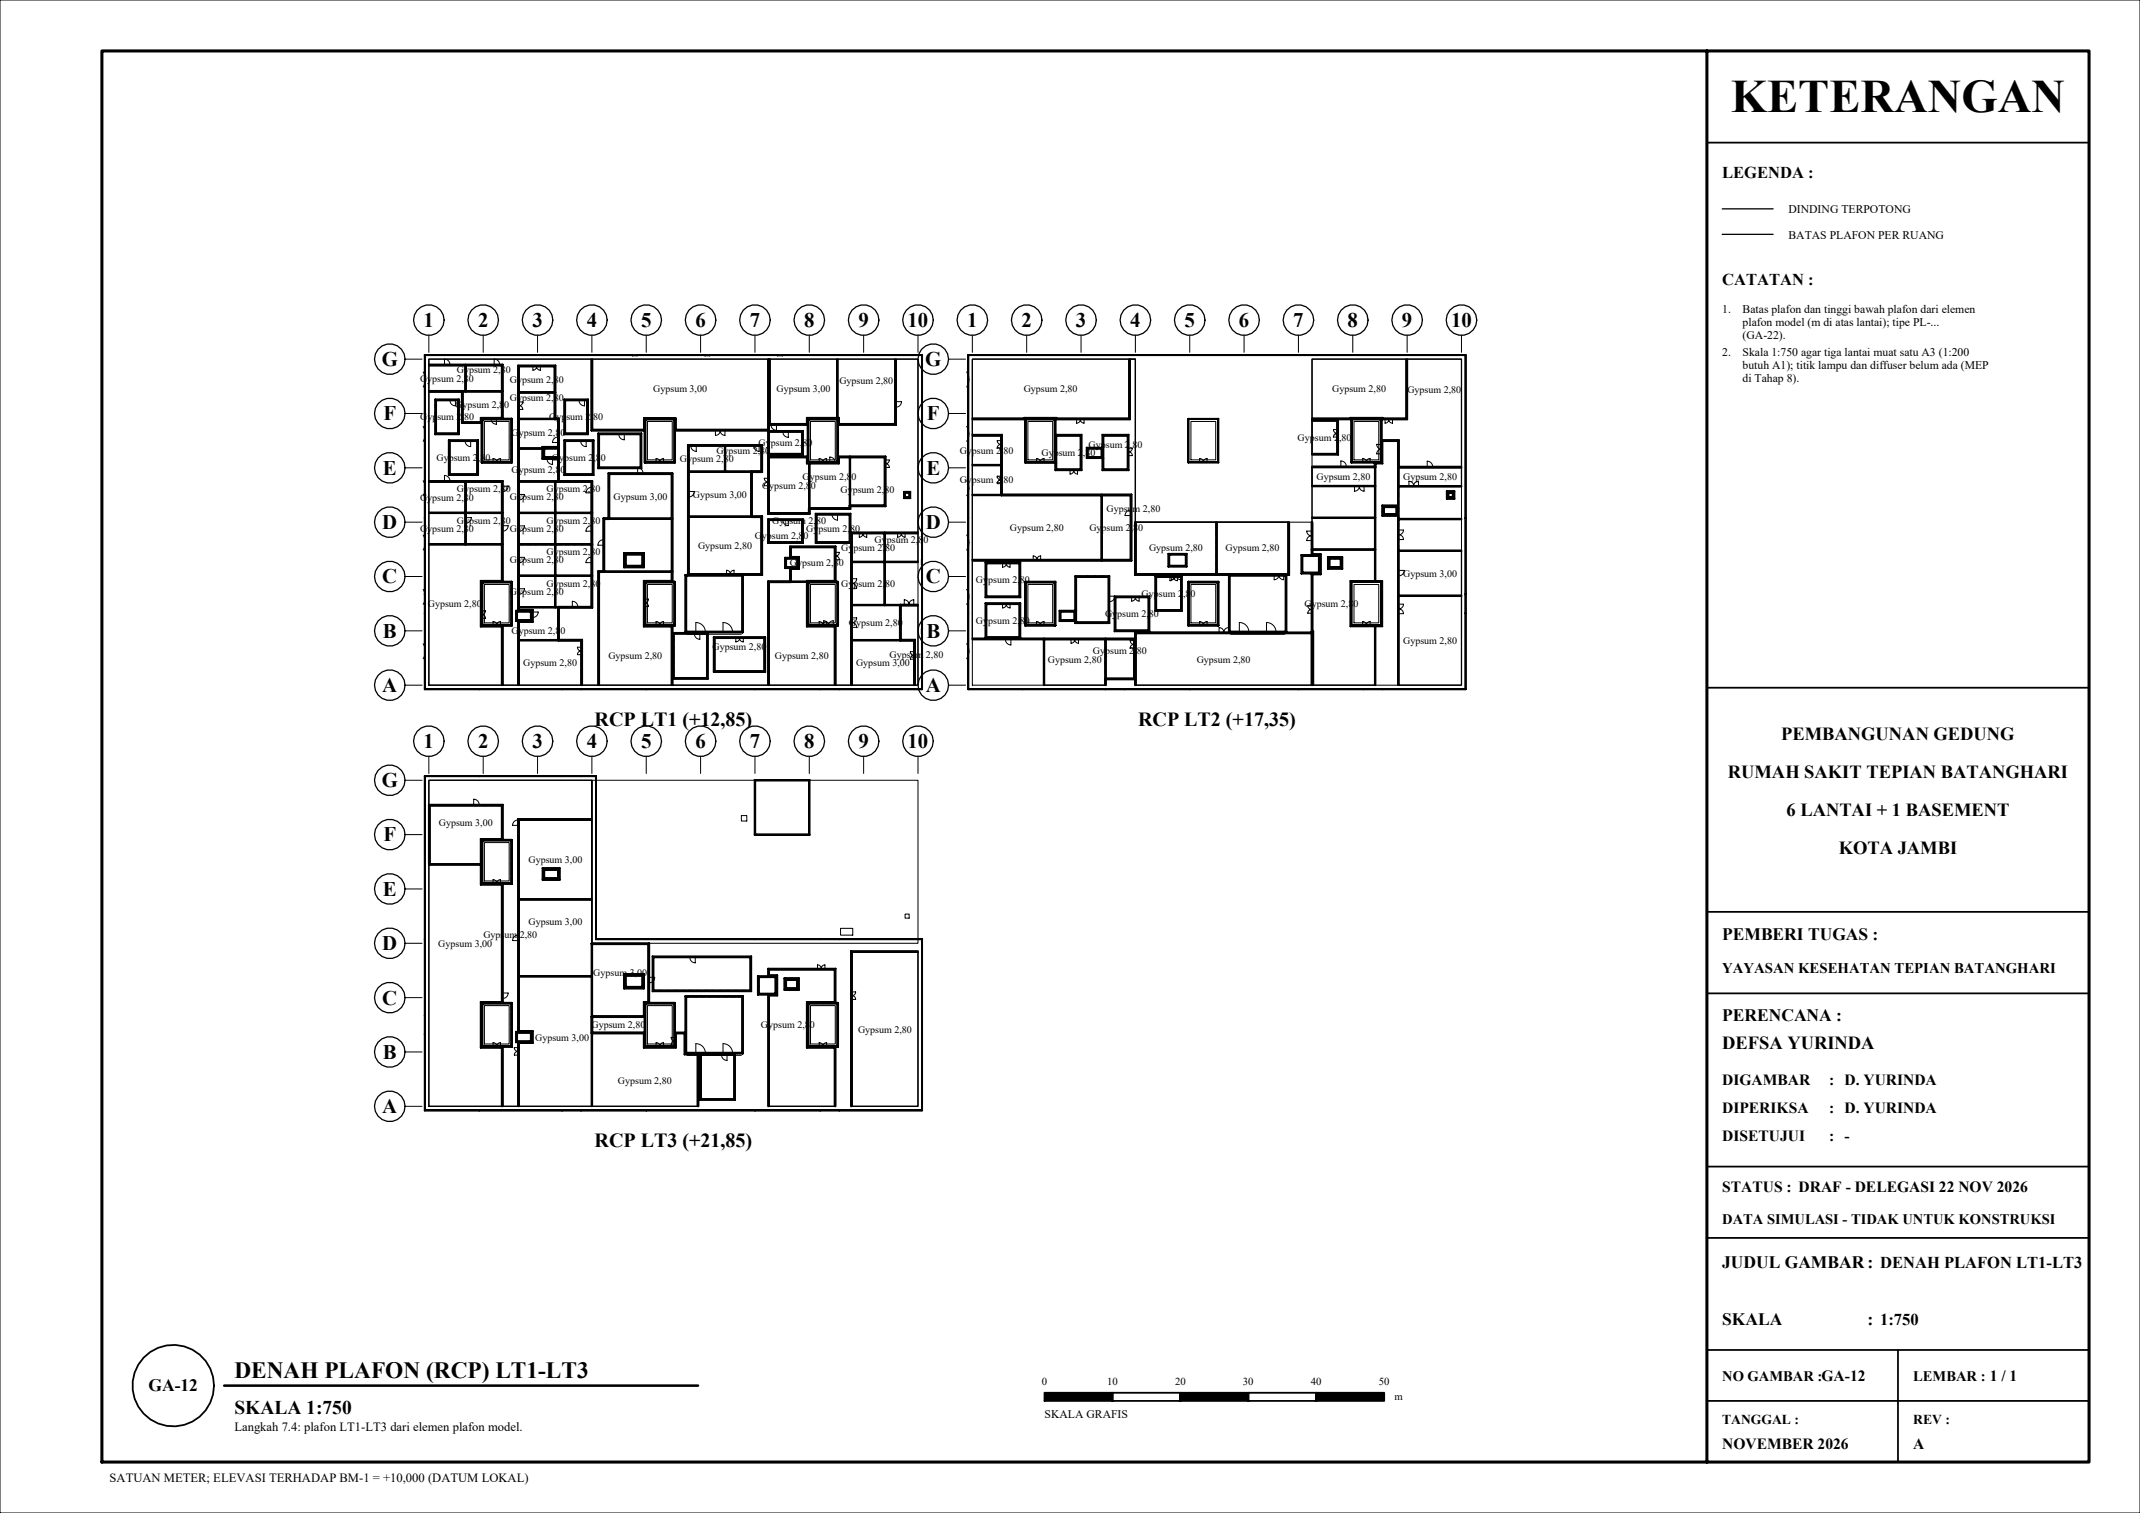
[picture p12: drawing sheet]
<svg xmlns="http://www.w3.org/2000/svg" width="420mm" height="297mm" viewBox="0 0 420 297" stroke-linecap="round" stroke-linejoin="round" font-family="sans-serif">
<defs><g id="words">
<text font-size="9.2" x="339.7" y="22">KETERANGAN</text>
<text font-size="4.6" x="46" y="270.5">DENAH PLAFON (RCP) LT1-LT3</text>
<g font-size="4.1">
<text x="83.1" y="64.2">1</text>
<text x="93.8" y="64.2">2</text>
<text x="104.5" y="64.2">3</text>
<text x="115.1" y="64.2">4</text>
<text x="125.8" y="64.2">5</text>
<text x="136.5" y="64.2">6</text>
<text x="147.1" y="64.2">7</text>
<text x="157.8" y="64.2">8</text>
<text x="168.5" y="64.2">9</text>
<text x="178.1" y="64.2">10</text>
<text x="189.8" y="64.2">1</text>
<text x="200.5" y="64.2">2</text>
<text x="211.1" y="64.2">3</text>
<text x="221.8" y="64.2">4</text>
<text x="232.5" y="64.2">5</text>
<text x="243.1" y="64.2">6</text>
<text x="253.8" y="64.2">7</text>
<text x="264.5" y="64.2">8</text>
<text x="275.1" y="64.2">9</text>
<text x="284.8" y="64.2">10</text>
<text x="74.9" y="71.9">G</text>
<text x="181.6" y="71.9">G</text>
<text x="75.3" y="82.5">F</text>
<text x="181.9" y="82.5">F</text>
<text x="75.1" y="93.2">E</text>
<text x="181.8" y="93.2">E</text>
<text x="75" y="103.8">D</text>
<text x="181.7" y="103.8">D</text>
<text x="75" y="114.5">C</text>
<text x="181.7" y="114.5">C</text>
<text x="75.1" y="125.2">B</text>
<text x="181.8" y="125.2">B</text>
<text x="75" y="135.8">A</text>
<text x="181.7" y="135.8">A</text>
<text x="83.1" y="146.9">1</text>
<text x="93.8" y="146.9">2</text>
<text x="104.5" y="146.9">3</text>
<text x="115.1" y="146.9">4</text>
<text x="125.8" y="146.9">5</text>
<text x="136.5" y="146.9">6</text>
<text x="147.1" y="146.9">7</text>
<text x="157.8" y="146.9">8</text>
<text x="168.5" y="146.9">9</text>
<text x="178.1" y="146.9">10</text>
<text x="74.9" y="154.5">G</text>
<text x="75.3" y="165.2">F</text>
<text x="75.1" y="175.9">E</text>
<text x="75" y="186.5">D</text>
<text x="75" y="197.2">C</text>
<text x="75.1" y="207.8">B</text>
<text x="75" y="218.5">A</text>
</g>
<g font-size="3.9">
<text x="116.7" y="142.5">RCP LT1 (+12,85)</text>
<text x="223.4" y="142.5">RCP LT2 (+17,35)</text>
<text x="116.7" y="225.1">RCP LT3 (+21,85)</text>
</g>
<text font-size="3.8" x="46" y="277.5">SKALA 1:750</text>
<g font-size="3.6">
<text x="349.6" y="145.2">PEMBANGUNAN GEDUNG</text>
<text x="339.1" y="152.7">RUMAH SAKIT TEPIAN BATANGHARI</text>
<text x="350.6" y="160.2">6 LANTAI + 1 BASEMENT</text>
<text x="360.9" y="167.7">KOTA JAMBI</text>
<text x="338" y="206">DEFSA YURINDA</text>
</g>
<g font-size="3.4">
<text x="338" y="184.5">PEMBERI TUGAS :</text>
<text x="338" y="200.5">PERENCANA :</text>
<text x="338" y="249">JUDUL GAMBAR: DENAH PLAFON LT1-LT3</text>
<text x="338" y="260">SKALA</text>
<text x="366.5" y="260">: 1:750</text>
<text x="29.1" y="273.1">GA-12</text>
</g>
<g font-size="3.2">
<text x="338" y="35">LEGENDA :</text>
<text x="338" y="56">CATATAN :</text>
</g>
<g font-size="3.1">
<text x="338" y="213">DIGAMBAR</text>
<text x="359" y="213">: D. YURINDA</text>
<text x="338" y="218.5">DIPERIKSA</text>
<text x="359" y="218.5">: D. YURINDA</text>
<text x="338" y="224">DISETUJUI</text>
<text x="359" y="224">: -</text>
<text x="338" y="234">STATUS : DRAF - DELEGASI 22 NOV 2026</text>
<text x="338" y="284.5">NOVEMBER 2026</text>
<text x="375.5" y="284.5">A</text>
</g>
<g font-size="2.9">
<text x="338" y="191">YAYASAN KESEHATAN TEPIAN BATANGHARI</text>
<text x="338" y="240.2">DATA SIMULASI - TIDAK UNTUK KONSTRUKSI</text>
<text x="338" y="271">NO GAMBAR :GA-12</text>
<text x="375.5" y="271">LEMBAR : 1 / 1</text>
</g>
<g font-size="2.7">
<text x="338" y="279.5">TANGGAL :</text>
<text x="375.5" y="279.5">REV :</text>
</g>
<g font-size="2.5">
<text x="46" y="281">Langkah 7.4: plafon LT1-LT3 dari elemen plafon model.</text>
<text x="21.5" y="291">SATUAN METER; ELEVASI TERHADAP BM-1 = +10,000 (DATUM LOKAL)</text>
</g>
<g font-size="2.3">
<text x="351" y="41.9">DINDING TERPOTONG</text>
<text x="351" y="46.9">BATAS PLAFON PER RUANG</text>
<text x="338" y="61.5">1.</text>
<text x="342" y="61.5">Batas plafon dan tinggi bawah plafon dari elemen</text>
<text x="342" y="64">plafon model (m di atas lantai); tipe PL-...</text>
<text x="338" y="69.9">2.</text>
<text x="342" y="66.5">(GA-22).</text>
<text x="342" y="69.9">Skala 1:750 agar tiga lantai muat satu A3 (1:200</text>
<text x="342" y="72.4">butuh A1); titik lampu dan diffuser belum ada (MEP</text>
<text x="342" y="74.9">di Tahap 8).</text>
<text x="205" y="278.4">SKALA GRAFIS</text>
</g>
<g font-size="2.1">
<text x="204.5" y="271.9">0</text>
<text x="217.3" y="271.9">10</text>
<text x="230.6" y="271.9">20</text>
<text x="244" y="271.9">30</text>
<text x="257.3" y="271.9">40</text>
<text x="270.6" y="271.9">50</text>
<text x="273.7" y="274.8">m</text>
</g>
<g font-size="2">
<text x="82.4" y="74.9">G</text>
<text x="83.9" y="74.9">ypsum 2,80</text>
<text x="89.7" y="73.3">Gypsum 2,80</text>
<text x="100.1" y="75.1">Gy</text>
<text x="102.5" y="75.1">psum 2,80</text>
<text x="128.2" y="76.9">Gypsum 3,00</text>
<text x="152.4" y="76.9">Gypsum 3,00</text>
<text x="164.7" y="75.3">Gypsum 2,80</text>
<text x="200.9" y="76.9">Gypsum 2,80</text>
<text x="261.5" y="76.9">Gypsum 2,80</text>
<text x="276.2" y="77.1">Gypsum 2,80</text>
<text x="82.5" y="82.5">G</text>
<text x="83.9" y="82.5">yp</text>
<text x="85.8" y="82.5">sum 2</text>
<text x="89.4" y="80.1">G</text>
<text x="90.6" y="82.5">,</text>
<text x="90.8" y="80.1">ypsum 2,8</text>
<text x="91.1" y="82.5">80</text>
<text x="99" y="80.1">0</text>
<text x="100.1" y="78.7">Gy</text>
<text x="102.5" y="78.7">psum 2,80</text>
<text x="107.8" y="82.5">Gy</text>
<text x="110.2" y="82.5">p</text>
<text x="111.2" y="82.5">sum 2</text>
<text x="115.9" y="82.5">,</text>
<text x="116.4" y="82.5">80</text>
<text x="100.4" y="85.7">G</text>
<text x="101.8" y="85.7">ypsum 2,8</text>
<text x="110" y="85.7">0</text>
<text x="140.6" y="89.1">Gypsum 2,80</text>
<text x="148.9" y="87.6">Gy</text>
<text x="151.3" y="87.6">psum 2,</text>
<text x="157.5" y="87.6">80</text>
<text x="188.4" y="89">Gypsum 2</text>
<text x="196.5" y="89">,</text>
<text x="197" y="89">80</text>
<text x="204.4" y="89.5">Gy</text>
<text x="206.8" y="89.5">p</text>
<text x="207.8" y="89.5">sum 2</text>
<text x="212.5" y="89.5">,80</text>
<text x="213.6" y="87.9">Gyp</text>
<text x="217" y="87.9">sum 2</text>
<text x="221.8" y="87.9">,8</text>
<text x="223.2" y="87.9">0</text>
<text x="254.7" y="86.5">Gyp</text>
<text x="258.1" y="86.5">sum 2</text>
<text x="262.8" y="86.5">,80</text>
<text x="85.7" y="90.5">Gypsum 2</text>
<text x="93.8" y="90.5">,</text>
<text x="94.3" y="90.5">8</text>
<text x="95.3" y="90.5">0</text>
<text x="100.4" y="92.9">G</text>
<text x="101.8" y="92.9">ypsum 2,8</text>
<text x="108.3" y="90.5">G</text>
<text x="109.7" y="90.5">ypsum 2</text>
<text x="110" y="92.9">0</text>
<text x="116.5" y="90.5">,</text>
<text x="116.9" y="90.5">8</text>
<text x="117.9" y="90.5">0</text>
<text x="133.4" y="90.7">Gypsum 2,80</text>
<text x="157.5" y="94.2">G</text>
<text x="158.9" y="94.2">ypsum 2,8</text>
<text x="167.1" y="94.2">0</text>
<text x="188.4" y="94.9">Gypsum 2</text>
<text x="196.5" y="94.9">,</text>
<text x="197" y="94.9">80</text>
<text x="258.4" y="94.2">Gypsum 2,80</text>
<text x="275.4" y="94.2">Gypsum 2,80</text>
<text x="82.4" y="98.3">G</text>
<text x="83.9" y="98.3">ypsum 2,80</text>
<text x="89.7" y="96.7">Gypsum 2,80</text>
<text x="100.1" y="98.2">Gypsum 2,80</text>
<text x="107.3" y="96.7">Gypsum 2,80</text>
<text x="120.4" y="98.1">Gypsum 3,00</text>
<text x="136" y="97.7">Gypsum 3,00</text>
<text x="149.6" y="96.1">G</text>
<text x="151" y="96.1">ypsum 2,8</text>
<text x="159.2" y="96.1">0</text>
<text x="165" y="96.7">Gy</text>
<text x="167.4" y="96.7">psum 2,80</text>
<text x="217.2" y="100.4">Gypsu</text>
<text x="222.3" y="100.4">m 2,80</text>
<text x="82.4" y="104.4">G</text>
<text x="83.9" y="104.4">ypsum 2,80</text>
<text x="89.7" y="102.8">Gypsum 2,80</text>
<text x="100.1" y="104.4">Gypsum 2,80</text>
<text x="107.3" y="102.8">Gypsum 2,80</text>
<text x="137" y="107.7">Gypsum 2,80</text>
<text x="148.1" y="105.8">G</text>
<text x="149.5" y="105.8">yp</text>
<text x="151.5" y="105.8">sum 2,8</text>
<text x="151.5" y="102.9">Gypsum 2,</text>
<text x="157.7" y="105.8">0</text>
<text x="158.2" y="104.4">Gy</text>
<text x="160.2" y="102.9">80</text>
<text x="160.6" y="104.4">psum 2,</text>
<text x="166.8" y="104.4">80</text>
<text x="171.6" y="106.5">Gy</text>
<text x="174" y="106.5">psum 2,</text>
<text x="180.3" y="106.5">8</text>
<text x="181.2" y="106.5">0</text>
<text x="198.2" y="104.2">Gypsum 2,80</text>
<text x="213.8" y="104.2">Gy</text>
<text x="216.2" y="104.2">psum 2</text>
<text x="221.9" y="104.2">,</text>
<text x="222.4" y="104.2">8</text>
<text x="223.4" y="104.2">0</text>
<text x="100.1" y="110.6">Gypsum 2,80</text>
<text x="107.3" y="109">Gypsum 2,80</text>
<text x="155" y="111.1">Gypsum 2,80</text>
<text x="165.1" y="108.1">Gy</text>
<text x="167.5" y="108.1">psum 2,</text>
<text x="173.7" y="108.1">80</text>
<text x="225.5" y="108.2">Gypsum 2,80</text>
<text x="240.5" y="108.2">Gypsum 2,80</text>
<text x="275.4" y="113.2">Gypsum 3,00</text>
<text x="84" y="119.2">Gypsum 2,80</text>
<text x="100.1" y="116.8">Gypsum 2,80</text>
<text x="107.3" y="115.1">Gypsum 2,80</text>
<text x="165.1" y="115.2">Gy</text>
<text x="167.5" y="115.2">psum 2,</text>
<text x="173.7" y="115.2">80</text>
<text x="191.5" y="114.5">Gy</text>
<text x="193.9" y="114.5">psum 2,</text>
<text x="200.2" y="114.5">80</text>
<text x="224.1" y="117.1">Gyp</text>
<text x="227.4" y="117.1">sum 2</text>
<text x="232.2" y="117.1">,8</text>
<text x="233.7" y="117.1">0</text>
<text x="256" y="119.2">G</text>
<text x="257.4" y="119.2">ypsum 2,8</text>
<text x="265.6" y="119.2">0</text>
<text x="100.4" y="124.5">G</text>
<text x="101.8" y="124.5">ypsum 2,8</text>
<text x="110" y="124.5">0</text>
<text x="166.6" y="122.9">Gypsum 2,80</text>
<text x="191.5" y="122.5">Gy</text>
<text x="193.9" y="122.5">psum 2,</text>
<text x="200.2" y="122.5">80</text>
<text x="216.9" y="121.2">G</text>
<text x="218.3" y="121.2">y</text>
<text x="219.3" y="121.2">psum 2,</text>
<text x="225.5" y="121.2">80</text>
<text x="102.7" y="130.8">Gypsum 2,80</text>
<text x="119.4" y="129.4">Gypsum 2,80</text>
<text x="139.8" y="127.5">Gypsum 2,80</text>
<text x="152.1" y="129.4">Gypsum 2,80</text>
<text x="168" y="130.8">Gypsum 3,00</text>
<text x="174.6" y="129.1">Gypsu</text>
<text x="179.7" y="129.1">m</text>
<text x="181.7" y="129.1">2,80</text>
<text x="205.6" y="130.1">Gypsum 2,80</text>
<text x="214.5" y="128.4">Gypsum 2</text>
<text x="222.6" y="128.4">,</text>
<text x="223.1" y="128.4">80</text>
<text x="234.9" y="130.1">Gypsum 2,80</text>
<text x="275.4" y="126.4">Gypsum 2,80</text>
<text x="86.1" y="162.1">Gypsum 3,00</text>
<text x="103.7" y="169.4">Gypsum 3,00</text>
<text x="86" y="185.8">Gypsum 3,00</text>
<text x="94.9" y="184.2">Gyps</text>
<text x="99" y="184.2">um</text>
<text x="102" y="184.2">2,80</text>
<text x="103.7" y="181.5">Gypsum 3,00</text>
<text x="116.4" y="191.7">Gypsum</text>
<text x="123.6" y="191.7">3,0</text>
<text x="126" y="191.7">0</text>
<text x="116.1" y="201.8">Gypsum 2,80</text>
<text x="149.3" y="201.8">G</text>
<text x="150.8" y="201.8">ypsum 2,8</text>
<text x="158.9" y="201.8">0</text>
<text x="168.4" y="202.7">Gypsum 2,80</text>
<text x="105" y="204.4">Gypsum 3,00</text>
<text x="121.3" y="212.7">Gypsum 2,80</text>
</g>
</g></defs>
<!-- layer: KERTAS-TEKS -->
<g fill="#000">
<path d="M205 275h13.3v-1.6zM205 273.4v1.6l13.3-1.6z"/>
<path d="M231.7 275h13.3v-1.6zM231.7 273.4v1.6l13.3-1.6z"/>
<path d="M258.3 275h13.4v-1.6zM258.3 273.4v1.6l13.4-1.6z"/>
</g>
<!-- layer: KOP -->
<path d="M0 0h420v297h-420z" fill="none" stroke="#000" stroke-width=".2"/>
<path d="M20 10h390v277h-390zM335 10v277" fill="none" stroke="#000" stroke-width=".6"/>
<path d="M335 28h75M335 135h75M335 179h75M335 195h75M335 229h75M335 243h75M335 265h75M335 275h75M372.5 265v22M335 287h75" fill="none" stroke="#000" stroke-width=".35"/>
<!-- layer: floor -->
<g fill="none" stroke="#000" stroke-width=".2">
<path d="M84.2 71.8h7.1v5l-7.1-.1zM84.2 70.5h31.9v14h10.4v6.2l.1 .1h5.9v-6.3h18.4v-1.1h7.6v6.2h-7.8v11.3h8.2v-1h8v-.5h6.9v-9.8h-9.3v-6.2h11.4v-12.9h4.3v34h-13.2v30h-3v-11.7l.5-.1v-8.4l-.5-.1v-6.9h-9v2.2h-.9v2h.9v2.6h-4.3v20.4h-18.7v-11.7l.5-.1v-8.4l-.5-.1v-21.3h-12.6v8.8h-1v10.4h-1v22.4h-3.1v-8.9h-4.6v-6.3h6.6v-24.9h-6.6v-12.3h-.7v-10.4h-7.3v48.2h-.4v2h.4v12.6h-3v-11.7l1.8-.1v-8.4l-1.8-.1v-19.8h-14.5v-17.5h6.4v6.2h3.9v7.7h6v-8.5l-1.8-.1v-10.6h-14.5zM85.4 78.4h4.7v6.9h-4.7zM85.6 78.6h4.3v6.5h-4.3zM90.8 76.9h7.7v5.1h-4.2v.9h-3.5zM91.4 71.8h7.1v5h-7.1zM101.9 77.1h6.9v5.1h-6.9zM101.9 71.9h6.9v5.1h-6.9zM110.7 78.4h4.7v6.9h-4.7zM110.9 78.6h4.3v6.5h-4.3zM116.3 70.5h34.4v13.8h-18.1v-2.1l-.2-.2h-5.9l-.1 .2v2.1h-10.1zM151.1 70.5h13.2v11.5h-6v1.2h-7.2z"/>
<path d="M164.4 70.5h11.3v12.7h-11v-1.2h-.3zM190.8 70.5h30.8v11.6h-14.3v-.1l-16.5 .1zM257.5 70.5h18.5v11.6h-4.7v-.1l-13.8 .1zM276.2 70.5h10.6v21.1h-12.3v-5.2h-3.3v-4.1h5zM84.2 94.6h7.1v6h-7.1zM88.1 86.4h5.7v6.9h-5.7zM88.3 86.6h5.3v6.5h-5.3zM91.4 94.6h7.1v6h-7.1zM95.1 82.7h4.8v7.6h-4.8zM101.9 94.6h7v6h-7zM101.9 88.1h4.5v2h3.1v4.3h-7.6zM101.9 82.3h7.6v5.4h-3.1v.3h-4.5z"/>
<path d="M109 94.6h7.1v6h-7.1zM110.7 86.4h5.8v6.9h-5.8zM110.9 86.6h5.4v6.5h-5.4zM117.4 85.1h8.5v6.8h-8.5zM117.6 85.3h8.1v6.4h-8.1zM119.6 93.1h12.2v8.7h-12.2zM127.1 82.7h4.8v7.6h-4.8zM135 87.3h14.6v5.4h-2v8.6h2v11.6h-3.8v11.2l-.1 .1h-11.1l-.1-.1v-11.2l.5-.1zM135.2 92.7h12.2v8.7h-12.2zM135.2 87.5h7v5h-7zM142.4 87.5h7v5h-7zM150.7 84.6h6.9v4.7h-6.9z"/>
<path d="M150.9 89.8h7.4v1.2h.5l-.1 9.7h-7.8zM150.9 84.8h6.5v4.3h-6.5zM158.9 91h5.8v-1.2h2v9.9h-7.8zM159.1 82.7h4.8v7.6h-4.8zM166.9 89.8h6.7v9.4h-6.7zM177.4 96.5h1.3v1.3h-1.3zM190.8 97.2l25.4 .1v12.6h-25.4zM190.8 85.5h5.6v5.7h-5.6zM190.8 91.4h5.6v5.7h-5.6zM190.8 82.3h10.4v8.5h5.9v1.5h5.2v-7h-5.1v-3h14.6v-11.8h1l-.1 42.4h18.5v11.2h-18.5v1.2h-31.9v-15.2h31.3v-13h-25.5v-11.8h-5.8zM201.7 82.7h4.9v7.6h-4.9zM207.3 85.5h4.8v6.6h-4.8z"/>
<path d="M213.3 87.9h3.1v-2.6h5.1v7h-5.1v-2.4h-3.1zM216.3 97.3h5.6v12.6h-5.6zM216.6 85.5h4.7v6.6h-4.7zM233.7 82.7h4.9v7.6h-4.9zM257.5 95.5h12.3v6.1h-12.3zM257.5 91.8h12.3v3.5h-12.3zM257.5 82.6h4.9v6.5h-4.9zM265.7 82.7h4.9v7.6h-4.9zM271.3 86.6h3l.1 12.6h-3.1v2.1h3.1v33.2h-4.4v-11.5h1.3v-9h-1.3v-22.3v-.7h1.3zM274.5 95.5h12.3v6.3h-12.3zM274.5 91.8h12.3v3.6h-12.3zM283.9 96.4h1.6v1.5h-1.6z"/>
<path d="M84.2 106.9h14.3v7.1h-4.2v9h4.2v11.5h-14.3zM84.2 100.7h7.1v6.1h-7.1zM91.4 100.7h7.1v6.1h-7.1zM95.1 114.7h4.8v7.6h-4.8zM101.9 119.3h7.6v6.3h-7.6v-3.5h2.7v-2.4h-2.7zM101.9 113.1h7v6h-7zM101.9 106.9h7v6.1h-7zM101.9 100.7h7v6.1h-7zM109 113.1h7.1v6h-7.1zM109 106.9h7.1v6.1h-7.1zM109 100.7h7.1v6.1h-7.1zM117.6 112.3h14.2v1.7h-5.5v9h5.5v11.5h-14.2z"/>
<path d="M118.6 101.9h13.2v10.2h-13.2zM122.5 108.5h3.9v2.9h-3.9zM127.1 114.7h4.8v7.6h-4.8zM135.2 101.5h14.2v11.2h-14.2zM150.7 101.9h6.9v4.7h-6.9zM150.9 114.3h7.4v8.7h5.5v11.5h-12.9zM150.9 102.1h6.5v4.3h-6.5zM155.2 107.5h8.6v6.5l-8.6 .1v-2.4h1.6v-2.4h-1.6zM159.1 114.7h4.8v7.6h-4.8zM160.1 100.8h6.8v5.8h-6.8zM160.3 101h6.4v5.4h-6.4zM167.2 118.8h9.4v6.8h-9.4z"/>
<path d="M167.2 110.4h6.4v8.3h-6.4zM167.2 104.7h6.4v5.5h-6.4zM173.7 110.4h6.5v8.3h-6.5zM173.7 104.7h6.5v5.5h-6.5zM176.8 118.9h3.4v15.6h-.6v-8.9h-2.8zM193.4 118.4h6.9v6.9h-6.9zM193.4 110.4h6.9v6.9h-6.9zM193.6 118.6h6.5v6.5h-6.5zM193.6 110.6h6.5v6.5h-6.5zM201.2 114.2h5.9v8.6h-5.9zM201.7 114.7h4.9v7.6h-4.9zM211 113.1h6.7v9.2h-6.7v-.4h-3.1v-2h3.1z"/>
<path d="M211.2 113.3h6.3v8.8h-6.3zM218.7 117.1h6.9v6.8h-6.9zM218.9 117.3h6.5v6.4h-6.5zM222.9 102.5h15.8v10.2h-15.8zM226.7 113.1h5.3v6.8h-5.3zM226.9 113.3h4.9v6.4h-4.9zM229.3 108.7h3.6v2.5h-3.6zM233.2 114.2h5.9v8.6h-5.9zM233.7 114.7h4.9v7.6h-4.9zM238.8 102.5h14v10.2h-14zM257.5 101.7h12.3v6.1h-12.2zM257.6 107.9h12.2v6.1h-4.8v9h4.8v11.5h-12l-.2-21.7h1.6v-4h-1.6z"/>
<path d="M260.6 109.3h2.9v2.4h-2.9zM265.7 114.7h4.9v7.6h-4.9zM274.5 117h12.3v17.5h-12.3zM274.5 108.2h12.3v8.7h-12.3zM274.5 102h12.3v6h-12.3zM101.9 125.7l12.2 .1v8.7h-12.2zM132.1 124.2h6.8v9.1h-6.8zM132.3 124.4h6.4v8.7h-6.4zM140.1 125.1h10.1v6.8h-10.1zM140.3 125.3h9.7v6.4h-9.7zM167.2 125.7l12.2 .1v8.7h-12.2zM190.8 125.5h14v9h-14z"/>
<path d="M205 125.5h11.9v9h-11.9zM217 125.5h5.5v7.7h-5.5zM222.9 124.3h34.5v10.2h-34.5zM84.2 153.2h32v7.6h-14.5v41.7h-.4v2.1h.4v12.6h-3v-11.7l1.8-.1v-8.5l-1.8-.1v-23.3l1.8-.1v-8.5l-1.8-.1v-6.8h-14.5zM84.4 158.2h14.1v6.5h-4.2v4.9h-9.9zM116.2 153.2h64v32h-64zM84.2 169.8h10.1v3.9h4.2v23h-4.2v9h4.2v11.5h-14.3zM95.1 165.4h4.8v7.5h-4.8zM101.9 176.6h14.3l-.1 15h-14.2zM101.9 161h14.3v15.5h-14.3zM106.5 170.4h3.4v2.3h-3.4zM145.5 160.1h1.1v1.1h-1.1z"/>
<path d="M177.6 179.4h.8v.8h-.8zM95.1 197.4h4.8v7.5h-4.8zM101.9 191.7h14.2v25.5h-14.2v-12.4h2.7v-2.4h-2.7zM116.2 185.4h11v11.3h-.9v2.8h-10.1zM116.3 199.7h10.2v3h-10.2zM122.5 191.2h3.9v2.9h-3.9zM127.1 197.4h4.8v7.5h-4.8zM128.3 187.9h18.9v6.5h-18.9zM150.9 190.3h12.9v6.4h-5.5v9h5.5v11.5h-12.9v-21.8h1.7v-4h-1.7zM153.9 192h2.9v2.3h-2.9zM159.1 197.4h4.8v7.5h-4.8zM165 182.2h2.4v1.4h-2.4z"/>
<path d="M167.2 186.9h13v30.3h-13zM116.2 202.9h10.1v2.8h6.4v-2.8h1.6v4.1h2.6v10.2h-20.7zM137.6 207.1h6.5v8.6h-6.5z"/>
</g>
<!-- layer: component -->
<path d="M83.1 73a2.67 2.67 0 0 1 0 3M189.7 73a2.67 2.67 0 0 1 0 3M83.1 94.4a2.67 2.67 0 0 1 0 2.9M83.1 83.7a2.67 2.67 0 0 1 0 2.9M189.7 94.4a2.67 2.67 0 0 1 0 2.9M189.7 83.7a2.67 2.67 0 0 1 0 2.9M83.1 115.7a2.67 2.67 0 0 1 0 2.9M83.1 105a2.67 2.67 0 0 1 0 3M189.7 115.7a2.67 2.67 0 0 1 0 2.9M189.7 105a2.67 2.67 0 0 1 0 3M83.1 126.4a2.67 2.67 0 0 1 0 2.9M189.7 126.4a2.67 2.67 0 0 1 0 2.9" fill="none" stroke="#000" stroke-width=".2"/>
<!-- layer: wall -->
<g fill="none" stroke="#000" stroke-width=".2">
<path d="M83.3 69.7l.1 32zM83.3 69.7h10.7zM84.3 76.7l-.1 .2M84.5 71.6l-.2 .2M84.6 76.7l-.2 .2M84.7 71.6l-.2 .2M84.8 76.7l-.2 .2M85 71.6l-.2 .2M85 76.7l-.2 .2M85.2 71.6l-.2 .2M85.2 76.7l-.2 .2M85.4 79.8l.2 .2"/>
<path d="M85.4 79.1l.2 .2M85.4 78.9l.2 .2M85.4 78.4l.2 .2M85.4 78.7l.2 .2M85.4 79.3l.2 .2M85.4 79.6l.2 .2M85.4 71.6l-.2 .2M85.5 76.7l-.2 .2M85.6 71.6l-.2 .2M85.7 76.7l-.2 .2M85.8 78.4l-.2 .2M85.9 71.6l-.2 .2"/>
<path d="M85.9 76.7l-.2 .2M86 78.4l-.2 .2M86.1 71.6l-.2 .2M86.1 76.7l-.2 .2M86.3 78.4l-.2 .2M86.3 71.6l-.2 .2M86.4 76.7l-.2 .2M86.5 78.4l-.2 .2M86.6 71.6l-.2 .2M86.6 76.7l-.2 .2M86.7 78.4l-.2 .2M86.8 71.6l-.2 .2"/>
<path d="M86.8 76.7l-.2 .2M87 78.4l-.2 .2M87 71.6l-.2 .2M87 76.7l-.2 .2M87.2 78.4l-.2 .2M87.2 71.6l-.2 .2M87.3 76.7l-.2 .2M87.4 78.4l-.2 .2M87.5 71.6l-.2 .2M87.5 76.7l-.2 .2M87.6 78.4l-.2 .2M87.7 71.6l-.2 .2"/>
<path d="M87.7 76.7l-.2 .2M87.9 78.4l-.2 .2M87.9 71.6l-.2 .2M88 76.7l-.2 .2M88.1 78.4l-.2 .2M88.1 71.6l-.2 .2M88.2 76.7l-.2 .2M88.3 78.4l-.2 .2M88.4 71.6l-.2 .2M88.4 76.7l-.2 .2M88.5 78.4l-.2 .2M88.6 71.6l-.2 .2"/>
<path d="M88.6 76.7l-.2 .2M88.8 78.4l-.2 .2M88.8 71.6l-.2 .2M88.9 76.7l-.2 .2M89 78.4l-.2 .2M89 71.6l-.2 .2M89.1 76.7l-.2 .2M89.2 78.4l-.2 .2M89.3 71.6l-.2 .2M89.3 76.7l-.2 .2M89.4 78.4l-.2 .2M89.5 71.6l-.2 .2"/>
<path d="M89.5 76.7l-.2 .2M89.7 78.4l-.2 .2M89.7 71.6l-.2 .2M89.8 76.7l-.2 .2M89.9 79.1l.2 .2M89.9 79.8l.2 .2M89.9 78.6l.2 .2M89.9 78.9l.2 .2M89.9 79.3l.2 .2M89.9 79.5l.2 .2M89.9 80l.2 .2M89.9 78.4l-.2 .2"/>
<path d="M89.9 71.6l-.2 .2M90 76.7l-.2 .2M90.2 71.6l-.2 .2M90.2 76.7l-.2 .2M90.4 71.6l-.2 .2M90.4 76.7l-.2 .2M90.6 71.6l-.2 .2M90.6 77.1l.2 .2M90.6 78l.2 .2M90.6 78.9l.2 .2M90.6 79.8l.2 .2M90.6 79.1l.2 .2"/>
<path d="M90.6 78.5l.2 .2M90.6 77.3l.2 .2M90.6 77.6l.2 .2M90.6 77.8l.2 .2M90.6 78.2l.2 .2M90.6 78.7l.2 .2M90.6 79.4l.2 .2M90.6 79.6l.2 .2M90.7 76.9l.1 .2M90.7 76.7l-.2 .2M90.9 71.6l-.2 .2M91.1 71.6l-.2 .2"/>
<path d="M91.1 76.8l-.1 .1M91.3 76.4l.1 .2M91.3 76.2l.1 .1M91.3 76l.1 .1M91.3 75.7l.1 .2M91.3 75.5l.1 .2M91.3 75.3l.1 .1M91.3 75.1l.1 .1M91.3 74.8l.1 .2M91.3 74.6l.1 .1M91.3 74.4l.1 .1M91.3 74.2l.1 .1"/>
<path d="M91.3 73.9l.1 .2M91.3 73.7l.1 .1M91.3 73.5l.1 .1M91.3 73.3l.1 .1M91.3 73l.1 .2M91.3 72.8l.1 .1M91.3 72.6l.1 .1M91.3 72.4l.1 .1M91.3 72.1l.1 .2M91.3 71.9l.1 .1M91.3 71.6l-.2 .2M91.5 76.8l-.1 .1"/>
<path d="M91.8 71.6l-.2 .2M91.8 76.8l-.2 .1M92 71.6l-.2 .2M92 76.8l-.1 .1M92.2 71.6l-.2 .2M92.2 76.8l-.1 .1M92.4 71.6l-.2 .2M92.4 76.8l-.1 .1M92.7 71.6l-.2 .2M92.7 76.8l-.2 .1M92.9 71.6l-.2 .2M92.9 76.8l-.1 .1"/>
<path d="M93.1 71.6l-.2 .2M93.1 76.8l-.1 .1M93.3 71.6l-.2 .2M93.3 76.8l-.1 .1M93.6 71.6l-.2 .2M93.6 76.8l-.2 .1M93.8 71.6l-.2 .2M93.8 76.8l-.1 .1M94 71.6l-.2 .2M94 76.8l-.1 .1M94 69.7h16.3zM94.2 71.6l-.2 .2"/>
<path d="M94.3 76.8l-.2 .1M94.5 71.6l-.2 .2M94.5 76.8l-.2 .1M94.7 71.6l-.2 .2M94.7 76.8l-.1 .1M94.9 71.6l-.2 .2M94.9 76.8l-.1 .1M95.2 71.6l-.2 .2M95.2 76.8l-.2 .1M95.4 71.6l-.2 .2M95.4 76.8l-.1 .1M95.6 71.6l-.2 .2"/>
<path d="M95.6 76.8l-.1 .1M95.8 71.6l-.2 .2M95.8 76.8l-.1 .1M96.1 71.6l-.2 .2M96.1 76.8l-.2 .1M96.3 71.6l-.2 .2M96.3 76.8l-.1 .1M96.5 71.6l-.2 .2M96.5 76.8l-.1 .1M96.7 71.6l-.2 .2M96.7 76.8l-.1 .1M97 71.6l-.2 .2"/>
<path d="M97 76.8l-.2 .1M97.2 71.6l-.2 .2M97.2 76.8l-.1 .1M97.4 71.6l-.2 .2M97.4 76.8l-.1 .1M97.6 71.6l-.2 .2M97.6 76.8l-.1 .1M97.9 71.6l-.2 .2M97.9 76.8l-.2 .1M98.1 71.6l-.2 .2M98.1 76.8l-.1 .1M98.3 71.6l-.2 .2"/>
<path d="M98.3 76.8l-.1 .1M98.5 80l.2 .2M98.5 79.5l.2 .2M98.5 79.3l.2 .2M98.5 79.1l.2 .2M98.5 76.6l.2 .2M98.5 76.3l.2 .2M98.5 76.1l.2 .2M98.5 75.9l.2 .2M98.5 75.7l.2 .2M98.5 75.4l.2 .2M98.5 75.2l.2 .2"/>
<path d="M98.5 75l.2 .2M98.5 74.8l.2 .2M98.5 74.5l.2 .2M98.5 74.3l.2 .2M98.5 74.1l.2 .2M98.5 73.9l.2 .2M98.5 73.6l.2 .2M98.5 73.4l.2 .2M98.5 73.2l.2 .2M98.5 73l.2 .2M98.5 72.7l.2 .2M98.5 72.5l.2 .2"/>
<path d="M98.5 72.3l.2 .2M98.5 72l.2 .3M98.5 71.8l.2 .2M98.5 79.7l.2 .2M98.5 78.8l.2 .2M98.5 78.6l.2 .2M98.5 78.4l.2 .2M98.5 78.2l.2 .2M98.5 77.9l.2 .2M98.5 77.7l.2 .2M98.5 77.5l.2 .2M98.5 77.3l.2 .2"/>
<path d="M98.5 77l.2 .2M98.5 76.9l.2 .1M98.5 71.6l-.2 .2M101.7 79.8l.2 .2M101.7 79.5l.2 .2M101.7 79.3l.2 .2M101.7 79.1l.2 .2M101.7 78.9l.2 .2M101.7 78.6l.2 .2M101.7 78.2l.2 .2M101.7 78l.2 .2M101.7 77.7l.2 .2"/>
<path d="M101.7 77.3l.2 .2M101.7 77.1l.2 .2M101.7 76.8l.1 .2M101.7 76.6l.2 .2M101.7 76.4l.2 .2M101.7 76.2l.2 .2M101.7 75.9l.2 .2M101.7 75.7l.2 .2M101.7 75.5l.2 .2M101.7 75.2l.2 .3M101.7 74.6l.2 .2M101.7 75l.2 .2"/>
<path d="M101.7 77.5l.2 .2M101.7 78.4l.2 .2M101.7 71.9l.2 .2M101.7 72.1l.2 .2M101.7 72.5l.2 .2M101.7 72.8l.2 .2M101.7 73l.2 .2M101.7 73.4l.2 .2M101.7 73.7l.2 .2M101.7 74.1l.2 .2M101.7 74.3l.2 .2M101.7 74.8l.2 .2"/>
<path d="M101.7 73.9l.2 .2M101.7 73.2l.2 .2M101.7 72.3l.2 .2M102 71.7l-.2 .2M102.2 77l-.2 .1M102.2 71.7l-.2 .2M102.4 77l-.1 .1M102.4 71.7l-.2 .2M102.6 77l-.1 .1M102.7 71.7l-.2 .2M102.9 77l-.2 .1M102.9 71.7l-.2 .2"/>
<path d="M103.1 77l-.1 .1M103.1 71.7l-.2 .2M103.3 77l-.1 .1M103.3 71.7l-.2 .2M103.5 77l-.1 .1M103.6 71.7l-.2 .2M103.8 77l-.2 .1M103.8 71.7l-.2 .2M104 77l-.1 .1M104 71.7l-.2 .2M104.2 77l-.1 .1M104.2 71.7l-.2 .2"/>
<path d="M104.4 77l-.1 .1M104.5 71.7l-.2 .2M104.7 77l-.2 .1M104.7 71.7l-.2 .2M104.9 77l-.1 .1M104.9 71.7l-.2 .2M105.1 77l-.1 .1M105.2 71.7l-.2 .2M105.4 77l-.2 .1M105.4 71.7l-.2 .2M105.6 77l-.2 .1M105.6 71.7l-.2 .2"/>
<path d="M105.8 77l-.1 .1M105.8 71.7l-.2 .2M106 77l-.1 .1M106.1 71.7l-.2 .2M106.3 77l-.2 .1M106.3 71.7l-.2 .2M106.5 77l-.2 .1M106.5 71.7l-.2 .2M106.7 77l-.1 .1M106.7 71.7l-.2 .2M106.9 77l-.1 .1M107 71.7l-.2 .2"/>
<path d="M107.2 77l-.2 .1M107.2 71.7l-.2 .2M107.4 77l-.1 .1M107.4 71.7l-.2 .2M107.6 77l-.1 .1M107.6 71.7l-.2 .2M107.8 77l-.1 .1M107.9 71.7l-.2 .2M108.1 77l-.2 .1M108.1 71.7l-.2 .2M108.3 77l-.1 .1M108.3 71.7l-.2 .2"/>
<path d="M108.5 77l-.1 .1M108.5 71.7l-.2 .2M108.7 77l-.1 .1M108.8 71.7l-.2 .2M108.8 77.2l.2 .2M108.8 77.4l.2 .2M108.8 77.7l.2 .2M108.8 77.9l.2 .2M108.8 78.1l.2 .2M108.8 78.3l.2 .2M108.8 78.6l.2 .2M108.8 78.8l.2 .2"/>
<path d="M108.8 79l.2 .2M108.8 79.2l.2 .2M108.8 79.5l.2 .2M108.8 79.7l.2 .2M108.8 79.9l.2 .2M108.8 72l.2 .2M108.8 72.2l.2 .2M108.8 72.4l.2 .2M108.8 72.7l.2 .2M108.8 72.9l.2 .2M108.8 73.1l.2 .2M108.8 73.4l.2 .2"/>
<path d="M108.8 73.6l.2 .2M108.8 73.8l.2 .2M108.8 74l.2 .2M108.8 74.3l.2 .2M108.8 74.5l.2 .2M108.8 74.7l.2 .2M108.8 74.9l.2 .2M108.8 75.2l.2 .2M108.8 75.4l.2 .2M108.8 75.6l.2 .2M108.8 75.8l.2 .2M108.8 76.1l.2 .2"/>
<path d="M108.8 76.3l.2 .2M108.8 76.5l.2 .2M108.8 76.7l.2 .2M109 71.7l-.2 .2M110.3 69.7h3.7zM110.7 79.1l.2 .2M110.7 79.3l.2 .2M110.7 79.6l.2 .2M110.7 79.8l.2 .2M110.7 78.4l.2 .2M110.7 78.7l.2 .2M110.7 78.9l.2 .2"/>
<path d="M111.2 78.4l-.2 .2M111.4 78.4l-.2 .2M111.6 78.4l-.2 .2M111.8 78.4l-.2 .2M112.1 78.4l-.2 .2M112.3 78.4l-.2 .2M112.5 78.4l-.2 .2M112.7 78.4l-.2 .2M113 78.4l-.2 .2M113.2 78.4l-.2 .2M113.4 78.4l-.2 .2M113.7 78.4l-.2 .2"/>
<path d="M113.9 78.4l-.2 .2M114 69.7h12.8zM114.1 78.4l-.2 .2M114.3 78.4l-.2 .2M114.6 78.4l-.2 .2M114.8 78.4l-.2 .2M115 78.4l-.2 .2M115.2 78.6l.2 .2M115.2 79.1l.2 .2M115.2 79.3l.2 .2M115.2 79.8l.2 .2M115.2 80l.2 .2"/>
<path d="M115.2 78.8l.2 .2M115.2 79.5l.2 .2M115.2 78.4l-.2 .2M116.1 79.2l.2 .2M116.1 79.5l.2 .2M116.1 79.9l.2 .2M116.1 73.8l.2 .2M116.1 73.6l.2 .2M116.1 73.1l.2 .2M116.1 72.9l.2 .2M116.1 72.7l.2 .2M116.1 72.2l.2 .2"/>
<path d="M116.1 72l.2 .2M116.1 70.6l.2 .2M116.1 70.9l.2 .2M116.1 71.1l.2 .2M116.1 71.3l.2 .2M116.1 71.5l.2 .2M116.1 71.8l.2 .2M116.1 72.5l.2 .2M116.1 73.4l.2 .2M116.1 74l.2 .2M116.1 74.3l.2 .2M116.1 74.5l.2 .2"/>
<path d="M116.1 74.7l.2 .2M116.1 74.9l.2 .2M116.1 75.2l.2 .2M116.1 75.4l.2 .2M116.1 75.6l.2 .2M116.1 75.8l.2 .2M116.1 76.1l.2 .2M116.1 76.3l.2 .2M116.1 76.5l.2 .2M116.1 76.8l.2 .2M116.1 77l.2 .2M116.1 77.2l.2 .2"/>
<path d="M116.1 77.4l.2 .2M116.1 77.7l.2 .2M116.1 77.9l.2 .2M116.1 78.1l.2 .2M116.1 78.3l.2 .2M116.1 78.6l.2 .2M116.1 78.8l.2 .2M116.1 79l.2 .2M116.1 79.7l.2 .2M126.8 69.7h21.4zM148.2 69.7h12.8zM150.7 80l.4 .3"/>
<path d="M150.7 79.7l.4 .4M150.7 79.1l.4 .3M150.7 78.2l.4 .3M150.7 77.3l.4 .3M150.7 76.6l.4 .3M150.7 76.3l.4 .4M150.7 75.7l.4 .3M150.7 74.8l.4 .3M150.7 73.9l.4 .3M150.7 79.5l.4 .4M150.7 79.3l.4 .3M150.7 78.8l.4 .4"/>
<path d="M150.7 78.6l.4 .4M150.7 78.4l.4 .3M150.7 77.9l.4 .4M150.7 77.7l.4 .4M150.7 77.5l.4 .3M150.7 77l.4 .4M150.7 76.8l.4 .4M150.7 76.1l.4 .4M150.7 75.9l.4 .4M150.7 75.4l.4 .4M150.7 75.2l.4 .4M150.7 75l.4 .3"/>
<path d="M150.7 74.5l.4 .4M150.7 74.3l.4 .4M150.7 74.1l.4 .3M150.7 73.6l.4 .4M150.7 73.4l.4 .4M150.7 73.2l.4 .3M150.7 73l.4 .3M150.7 72.7l.4 .4M150.7 72.5l.4 .4M150.7 72.3l.4 .3M150.7 72l.4 .4M150.7 71.8l.4 .4"/>
<path d="M150.7 71.6l.4 .4M150.7 71.4l.4 .3M150.7 71.1l.4 .4M150.7 70.9l.4 .4M150.7 70.7l.4 .3M150.8 70.5l.3 .3M161 69.7h3.7zM164.3 79.9l.1 .2M164.3 79.7l.1 .1M164.3 79.5l.1 .1M164.3 79.2l.1 .2M164.3 79l.1 .2"/>
<path d="M164.3 78.8l.1 .1M164.3 78.6l.1 .1M164.3 78.3l.1 .2M164.3 78.1l.1 .1M164.3 77.9l.1 .1M164.3 77.7l.1 .1M164.3 77.4l.1 .2M164.3 77.2l.1 .1M164.3 77l.1 .1M164.3 76.8l.1 .1M164.3 76.5l.1 .2M164.3 76.3l.1 .1"/>
<path d="M164.3 76.1l.1 .1M164.3 75.8l.1 .2M164.3 75.6l.1 .2M164.3 75.4l.1 .1M164.3 75.2l.1 .1M164.3 74.9l.1 .2M164.3 74.7l.1 .2M164.3 74.5l.1 .1M164.3 74.3l.1 .1M164.3 74l.1 .2M164.3 73.8l.1 .1M164.3 73.6l.1 .1"/>
<path d="M164.3 73.4l.1 .1M164.3 73.1l.1 .2M164.3 72.9l.1 .1M164.3 72.7l.1 .1M164.3 72.5l.1 .1M164.3 72.2l.1 .2M164.3 72l.1 .1M164.3 71.8l.1 .1M164.3 71.6l.1 .1M164.3 71.3l.1 .2M164.3 71.1l.1 .1M164.3 70.9l.1 .1"/>
<path d="M164.3 70.6l.1 .2M164.7 69.7h16.3zM175.7 79.8l.2 .2M175.7 79.6l.2 .2M175.7 79.3l.2 .2M175.7 79.1l.2 .2M175.7 78.9l.2 .2M175.7 78.6l.2 .2M175.7 78.4l.2 .2M175.7 78.2l.2 .2M175.7 78l.2 .2M175.7 77.7l.2 .2"/>
<path d="M175.7 77.5l.2 .2M175.7 77.3l.2 .2M175.7 77.1l.2 .2M175.7 76.8l.2 .2M175.7 76.6l.2 .2M175.7 76.4l.2 .2M175.7 76.2l.2 .2M175.7 75.9l.2 .2M175.7 75.7l.2 .2M175.7 75.5l.2 .2M175.7 75.3l.2 .2M175.7 75l.2 .2"/>
<path d="M175.7 74.8l.2 .2M175.7 74.6l.2 .2M175.7 74.3l.2 .2M175.7 74.1l.2 .2M175.7 73.9l.2 .2M175.7 73.7l.2 .2M175.7 73.4l.2 .2M175.7 73.2l.2 .2M175.7 73l.2 .2M175.7 72.8l.2 .2M175.7 72.5l.2 .2M175.7 72.3l.2 .2"/>
<path d="M175.7 72.1l.2 .2M175.7 71.9l.2 .2M175.7 71.6l.2 .2M175.7 71.4l.2 .2M175.7 71.2l.2 .2M175.7 71l.2 .2M175.7 70.7l.2 .2M175.7 70.5l.2 .2M181 69.7v32zM190 69.7l.1 32zM190 69.7h10.7zM200.7 69.7h16.3z"/>
<path d="M217 69.7h3.7zM220.7 69.7h12.8zM221.6 79.9l.2 .2M221.6 79.7l.2 .2M221.6 79.5l.2 .2M221.6 79.2l.2 .2M221.6 79l.2 .2M221.6 78.8l.2 .2M221.6 78.5l.2 .2M221.6 78.3l.2 .2M221.6 78.1l.2 .2M221.6 77.9l.2 .2"/>
<path d="M221.6 77.6l.2 .2M221.6 77.4l.2 .2M221.6 77.2l.2 .2M221.6 77l.2 .2M221.6 76.7l.2 .2M221.6 76.5l.2 .2M221.6 76.3l.2 .2M221.6 76.1l.2 .2M221.6 75.8l.2 .2M221.6 75.6l.2 .2M221.6 75.4l.2 .2M221.6 75.2l.2 .2"/>
<path d="M221.6 74.9l.2 .2M221.6 74.7l.2 .2M221.6 74.5l.2 .2M221.6 74.2l.2 .2M221.6 74l.2 .2M221.6 73.8l.2 .2M221.6 73.6l.2 .2M221.6 73.3l.2 .2M221.6 73.1l.2 .2M221.6 72.9l.2 .2M221.6 72.7l.2 .2M221.6 72.4l.2 .2"/>
<path d="M221.6 72.2l.2 .2M221.6 72l.2 .2M221.6 71.8l.2 .2M221.6 71.5l.2 .2M221.6 71.3l.2 .2M221.6 71.1l.2 .2M221.6 70.9l.2 .2M221.6 70.6l.2 .2M233.5 69.7h21.3zM254.8 69.7h12.8zM267.6 69.7h3.8zM271.4 69.7h16.3z"/>
<path d="M276 79.8l.2 .2M276 79.6l.2 .2M276 79.3l.2 .2M276 79.1l.2 .2M276 78.9l.2 .2M276 78.6l.2 .2M276 78.4l.2 .2M276 78.2l.2 .2M276 78l.2 .2M276 77.7l.2 .2M276 77.5l.2 .2M276 77.3l.2 .2"/>
<path d="M276 77.1l.2 .2M276 76.8l.2 .2M276 76.6l.2 .2M276 76.4l.2 .2M276 76.2l.2 .2M276 75.9l.2 .2M276 75.7l.2 .2M276 75.5l.2 .2M276 75.3l.2 .2M276 75l.2 .2M276 74.8l.2 .2M276 74.6l.2 .2"/>
<path d="M276 74.3l.2 .2M276 74.1l.2 .2M276 73.9l.2 .2M276 73.7l.2 .2M276 73.4l.2 .2M276 73.2l.2 .2M276 73l.2 .2M276 72.8l.2 .2M276 72.5l.2 .2M276 72.3l.2 .2M276 72.1l.2 .2M276 71.9l.2 .2"/>
<path d="M276 71.6l.2 .2M276 71.4l.2 .2M276 71.2l.2 .2M276 71l.2 .2M276 70.7l.2 .2M276 70.5l.2 .2M287.6 69.7l.1 32zM84.3 94.4l-.1 .1M84.5 94.4l-.2 .2M84.8 94.4l-.2 .2M85 94.4l-.2 .2M85.2 94.4l-.2 .2"/>
<path d="M85.4 84.3l.2 .2M85.4 84.1l.2 .2M85.4 83.4l.2 .2M85.4 83.2l.2 .2M85.4 82.5l.2 .2M85.4 82.3l.2 .2M85.4 81.6l.2 .2M85.4 80.7l.2 .2M85.4 80l.2 .2M85.4 80.3l.2 .2M85.4 84.8l.2 .2M85.4 84.6l.2 .2"/>
<path d="M85.4 83.9l.2 .2M85.4 83.6l.2 .2M85.4 83l.2 .2M85.4 82.7l.2 .2M85.4 82.1l.2 .2M85.4 81.8l.2 .2M85.4 81.4l.2 .2M85.4 81.2l.2 .2M85.4 80.9l.2 .2M85.4 80.5l.2 .2M85.4 94.4l-.2 .2M85.7 94.4l-.2 .2"/>
<path d="M85.7 85.1l-.2 .2M85.9 94.4l-.2 .2M85.9 85.1l-.2 .2M86.1 94.4l-.2 .2M86.2 85.1l-.2 .2M86.3 94.4l-.2 .2M86.4 85.1l-.2 .2M86.6 94.4l-.2 .2M86.6 85.1l-.2 .2M86.8 94.4l-.2 .2M86.8 85.1l-.2 .2M87 94.4l-.2 .2"/>
<path d="M87.1 85.1l-.2 .2M87.2 94.4l-.2 .2M87.3 85.1l-.2 .2M87.5 94.4l-.2 .2M87.5 85.1l-.2 .2M87.7 94.4l-.2 .2M87.8 85.1l-.2 .2M87.9 94.4l-.2 .2M88 85.1l-.2 .2M88.1 92.9l.2 .2M88.1 92.6l.2 .2M88.1 92.2l.2 .2"/>
<path d="M88.1 92l.2 .2M88.1 91.7l.2 .2M88.1 91.5l.2 .2M88.1 86.5l.2 .2M88.1 87.4l.2 .2M88.1 88.4l.2 .2M88.1 89.9l.2 .2M88.1 90.8l.2 .2M88.1 89.5l.2 .2M88.1 89.3l.2 .2M88.1 88.6l.2 .2M88.1 87.7l.2 .2"/>
<path d="M88.1 87l.2 .2M88.1 86.8l.2 .2M88.1 91.1l.2 .2M88.1 90.4l.2 .2M88.1 90.2l.2 .2M88.1 87.2l.2 .2M88.1 92.4l.2 .2M88.1 91.3l.2 .2M88.1 90.6l.2 .2M88.1 89.7l.2 .2M88.1 89l.2 .2M88.1 88.8l.2 .2"/>
<path d="M88.1 88.1l.2 .2M88.1 87.9l.2 .2M88.1 94.4l-.2 .2M88.2 85.1l-.2 .2M88.4 93.1l-.2 .2M88.4 94.4l-.2 .2M88.4 85.1l-.2 .2M88.5 86.4l-.2 .2M88.6 93.1l-.2 .2M88.6 94.4l-.2 .2M88.7 85.1l-.2 .2M88.7 86.4l-.2 .2"/>
<path d="M88.8 93.1l-.2 .2M88.8 94.4l-.2 .2M88.9 85.1l-.2 .2M88.9 86.4l-.2 .2M89 93.1l-.2 .2M89.1 94.4l-.2 .2M89.1 85.1l-.2 .2M89.1 86.4l-.2 .2M89.3 93.1l-.2 .2M89.3 94.4l-.2 .2M89.3 85.1l-.2 .2M89.4 86.4l-.2 .2"/>
<path d="M89.5 93.1l-.2 .2M89.5 94.4l-.2 .2M89.6 85.1l-.2 .2M89.6 86.4l-.2 .2M89.7 93.1l-.2 .2M89.7 94.4l-.2 .2M89.8 85.1l-.2 .2M89.8 86.4l-.2 .2M89.9 82.5l.2 .2M89.9 84.1l.2 .2M89.9 85l.2 .2M89.9 80.7l.2 .2"/>
<path d="M89.9 80.2l.2 .2M89.9 80.4l.2 .2M89.9 80.9l.2 .2M89.9 81.1l.2 .2M89.9 81.3l.2 .2M89.9 81.6l.2 .2M89.9 81.8l.2 .2M89.9 82l.2 .2M89.9 84.3l.2 .2M89.9 83.6l.2 .2M89.9 83.4l.2 .2M89.9 82.7l.2 .2"/>
<path d="M89.9 82.3l.2 .2M89.9 82.9l.2 .2M89.9 83.2l.2 .2M89.9 83.8l.2 .2M89.9 84.5l.2 .2M89.9 84.7l.2 .2M89.9 93.1l-.2 .2M90 85.1l-.2 .2M90 94.4l-.2 .2M90 86.4l-.2 .2M90.2 93.1l-.2 .2M90.2 94.4l-.2 .2"/>
<path d="M90.3 86.4l-.2 .2M90.4 93.1l-.2 .2M90.4 94.4l-.2 .2M90.5 86.4l-.2 .2M90.6 93.1l-.2 .2M90.6 80.5l.2 .2M90.6 81.4l.2 .2M90.6 80.1l.2 .2M90.6 80.3l.2 .2M90.6 80.7l.2 .2M90.6 81l.2 .2M90.6 81.2l.2 .2"/>
<path d="M90.6 81.6l.2 .2M90.6 81.9l.2 .2M90.6 82.1l.2 .2M90.6 82.3l.2 .2M90.6 82.5l.2 .2M90.6 82.8l.2 .1M90.6 94.4l-.2 .2M90.7 86.4l-.2 .2M90.8 93.1l-.2 .2M90.9 94.4l-.2 .2M90.9 82.9l-.2 .2M90.9 86.4l-.2 .2"/>
<path d="M91.1 93.1l-.2 .2M91.1 94.4l-.2 .2M91.1 82.9l-.2 .2M91.2 86.4l-.2 .2M91.3 93.1l-.2 .2M91.3 100l.1 .1M91.3 99.7l.1 .2M91.3 99.5l.1 .1M91.3 99.3l.1 .1M91.3 99.1l.1 .1M91.3 98.8l.1 .2M91.3 98.6l.1 .1"/>
<path d="M91.3 98.4l.1 .1M91.3 98.1l.1 .2M91.3 97.9l.1 .2M91.3 97.7l.1 .1M91.3 97.5l.1 .1M91.3 97.2l.1 .2M91.3 97l.1 .1M91.3 96.8l.1 .1M91.3 96.6l.1 .1M91.3 96.3l.1 .2M91.3 96.1l.1 .1M91.3 95.9l.1 .1"/>
<path d="M91.3 95.7l.1 .1M91.3 95.4l.1 .2M91.3 95.2l.1 .1M91.3 95l.1 .1M91.3 94.8l.1 .1M91.3 94.4l-.2 .2M91.3 82.9l-.2 .2M91.4 86.4l-.2 .2M91.5 93.1l-.2 .2M91.5 82.9l-.2 .2M91.6 86.4l-.2 .2M91.7 93.1l-.2 .2"/>
<path d="M91.8 94.4l-.2 .2M91.8 82.9l-.2 .2M91.9 86.4l-.2 .2M92 93.1l-.2 .2M92 94.4l-.2 .2M92 82.9l-.2 .2M92.1 86.4l-.2 .2M92.2 93.1l-.2 .2M92.2 94.4l-.2 .2M92.2 82.9l-.2 .2M92.3 86.4l-.2 .2M92.4 93.1l-.2 .2"/>
<path d="M92.4 94.4l-.2 .2M92.4 82.9l-.2 .2M92.5 86.4l-.2 .2M92.7 93.1l-.2 .2M92.7 94.4l-.2 .2M92.7 82.9l-.2 .2M92.8 86.4l-.2 .2M92.9 93.1l-.2 .2M92.9 94.4l-.2 .2M92.9 82.9l-.2 .2M93 86.4l-.2 .2M93.1 93.1l-.2 .2"/>
<path d="M93.1 94.4l-.2 .2M93.1 82.9l-.2 .2M93.2 86.4l-.2 .2M93.3 93.1l-.2 .2M93.4 94.4l-.2 .2M93.4 82.9l-.2 .2M93.4 86.4l-.2 .2M93.6 93.1l-.2 .2M93.6 94.4l-.2 .2M93.6 82.9l-.2 .2M93.6 92.1l.2 .2M93.6 92.8l.2 .2"/>
<path d="M93.6 93l.2 .2M93.6 86.9l.2 .2M93.6 87.8l.2 .2M93.6 88.7l.2 .2M93.6 89.4l.2 .2M93.6 89.6l.2 .2M93.6 90.3l.2 .2M93.6 91.2l.2 .2M93.6 92.6l.2 .2M93.6 92.3l.2 .2M93.6 91.7l.2 .2M93.6 91.4l.2 .2"/>
<path d="M93.6 90.8l.2 .2M93.6 90.5l.2 .2M93.6 89.9l.2 .2M93.6 88.9l.2 .2M93.6 88l.2 .2M93.6 87.4l.2 .2M93.6 87.1l.2 .2M93.6 86.7l.2 .2M93.6 87.6l.2 .2M93.6 88.3l.2 .2M93.6 88.5l.2 .2M93.6 91.9l.2 .2"/>
<path d="M93.6 91l.2 .2M93.6 90.1l.2 .2M93.6 89.2l.2 .2M93.7 86.4l-.2 .2M93.8 94.4l-.2 .2M93.8 82.9l-.2 .2M94 94.4l-.2 .2M94 82.9l-.2 .2M94.3 94.4l-.2 .2M94.3 82.9l-.2 .2M94.3 82.4l.4 .4M94.3 82.6l.4 .4"/>
<path d="M94.3 82.9l.4 .3M94.3 82.2l.4 .3M94.5 94.4l-.2 .2M94.5 86.9l.2 .2M94.5 87.1l.2 .2M94.5 87.8l.2 .2M94.5 88.7l.2 .2M94.5 89.4l.2 .2M94.5 89.6l.2 .2M94.5 90.3l.2 .2M94.5 90.5l.2 .2M94.5 83.5l.2 .2"/>
<path d="M94.5 83.7l.2 .2M94.5 84.4l.2 .2M94.5 85.3l.2 .2M94.5 86l.2 .2M94.5 83.2l.2 .2M94.5 83.9l.2 .2M94.5 84.1l.2 .2M94.5 84.6l.2 .2M94.5 84.8l.2 .2M94.5 85.1l.2 .2M94.5 85.5l.2 .2M94.5 85.7l.2 .2"/>
<path d="M94.5 86.2l.2 .2M94.5 86.4l.2 .2M94.5 86.6l.2 .2M94.5 89.8l.2 .2M94.5 88.9l.2 .2M94.5 88.2l.2 .2M94.5 88l.2 .2M94.5 87.3l.2 .2M94.5 87.5l.2 .2M94.5 88.4l.2 .2M94.5 89.1l.2 .2M94.5 90l.2 .2"/>
<path d="M94.7 82l-.2 .2M94.7 94.4l-.2 .2M94.9 90.6l-.2 .2M94.9 82l-.2 .2M94.9 94.4l-.2 .2M95.1 90.6l-.2 .2M95.1 82l-.3 .4M95.2 94.4l-.2 .2M95.3 90.6l-.2 .2M95.3 82l-.3 .4M95.4 94.4l-.2 .2M95.5 90.6l-.2 .2"/>
<path d="M95.6 82l-.4 .4M95.6 94.4l-.2 .2M95.8 90.6l-.2 .2M95.8 82l-.4 .4M95.8 94.4l-.2 .2M96 90.6l-.2 .2M96 82l-.3 .4M96.1 94.4l-.2 .2M96.2 90.6l-.2 .2M96.2 82l-.3 .4M96.3 94.4l-.2 .2M96.4 90.6l-.2 .2"/>
<path d="M96.5 82l-.4 .4M96.5 94.4l-.2 .2M96.7 90.6l-.2 .2M96.7 82l-.4 .4M96.7 94.4l-.2 .2M96.9 90.6l-.2 .2M96.9 82l-.3 .4M97 94.4l-.2 .2M97.1 90.6l-.2 .2M97.1 82l-.3 .4M97.2 94.4l-.2 .2M97.3 90.6l-.2 .2"/>
<path d="M97.4 82l-.4 .4M97.4 94.4l-.2 .2M97.6 90.6l-.2 .2M97.6 82l-.4 .4M97.7 94.4l-.2 .2M97.8 90.6l-.2 .2M97.8 82l-.3 .4M97.9 94.4l-.2 .2M98 90.6l-.2 .2M98.1 82l-.4 .4M98.1 94.4l-.2 .2M98.3 90.6l-.2 .2"/>
<path d="M98.3 82l-.4 .4M98.3 94.4l-.2 .2M98.5 82l.2 .2M98.5 81.8l.2 .2M98.5 81.6l.2 .2M98.5 81.1l.2 .2M98.5 80.9l.2 .2M98.5 80.6l.2 .2M98.5 80.2l.2 .2M98.5 96.7l.2 .2M98.5 96.9l.2 .2M98.5 97.6l.2 .2"/>
<path d="M98.5 97.8l.2 .2M98.5 98.3l.2 .2M98.5 98.5l.2 .2M98.5 98.8l.2 .2M98.5 99.2l.2 .2M98.5 99.4l.2 .2M98.5 94.9l.2 .2M98.5 95.1l.2 .2M98.5 95.8l.2 .2M98.5 96l.2 .2M98.5 99.9l.2 .2M98.5 99.7l.2 .2"/>
<path d="M98.5 99l.2 .2M98.5 98.1l.2 .2M98.5 97.4l.2 .2M98.5 97.2l.2 .2M98.5 96.5l.2 .2M98.5 96.3l.2 .2M98.5 95.6l.2 .2M98.5 95.4l.2 .2M98.5 94.7l.2 .2M98.5 81.3l.2 .2M98.5 80.4l.2 .2M98.5 90.6l-.2 .2"/>
<path d="M98.5 82l-.4 .4M98.6 94.4l-.2 .2M98.6 82.2l-.2 .2M98.7 90.6l-.2 .2M98.8 82.2l-.2 .2M98.9 90.6l-.2 .2M99 82.2l-.2 .2M99.2 90.6l-.2 .2M99.3 82.2l-.2 .2M99.4 90.6l-.2 .2M99.5 82.2l-.2 .2M99.6 90.6l-.2 .2"/>
<path d="M99.7 82.2l-.2 .2M99.8 90.6l-.2 .2M99.9 82.2l-.2 .2M100.1 90.6l-.2 .2M100.2 82.2l-.2 .2M100.3 90.6l-.2 .2M100.3 85.4l.2 .2M100.3 85.2l.2 .2M100.3 84.5l.2 .2M100.3 84.3l.2 .2M100.3 83.8l.2 .2M100.3 83.6l.2 .2"/>
<path d="M100.3 83.4l.2 .2M100.3 82.9l.2 .2M100.3 82.7l.2 .2M100.3 82.5l.2 .2M100.3 86.1l.2 .2M100.3 86.6l.2 .2M100.3 86.8l.2 .2M100.3 87.5l.2 .2M100.3 87.7l.2 .2M100.3 88.1l.2 .2M100.3 88.4l.2 .2M100.3 88.6l.2 .2"/>
<path d="M100.3 89l.2 .2M100.3 89.3l.2 .2M100.3 89.5l.2 .2M100.3 89.9l.2 .2M100.3 90.2l.2 .2M100.3 83.2l.2 .2M100.3 88.8l.2 .2M100.3 87l.2 .2M100.3 87.2l.2 .2M100.3 87.9l.2 .2M100.3 89.7l.2 .2M100.3 90.4l.2 .2"/>
<path d="M100.3 85l.2 .2M100.3 85.6l.2 .2M100.3 84.1l.2 .2M100.3 84.7l.2 .2M100.3 86.3l.2 .2M100.3 85.9l.2 .2M100.3 82.3l.2 .2M100.4 82.2l-.2 .2M101.7 86.8l.2 .2M101.7 86.6l.2 .2M101.7 85.9l.2 .2M101.7 85.7l.2 .2"/>
<path d="M101.7 85l.2 .2M101.7 84.8l.2 .2M101.7 84.3l.2 .2M101.7 84.1l.2 .2M101.7 83.8l.2 .2M101.7 83.4l.2 .2M101.7 83.2l.2 .2M101.7 82.5l.2 .2M101.7 82.3l.2 .2M101.7 99.7l.2 .2M101.7 99.9l.2 .2M101.7 93.8l.2 .2"/>
<path d="M101.7 94l.2 .2M101.7 94.3l.2 .1M101.7 94.7l.2 .2M101.7 94.9l.2 .2M101.7 95.6l.2 .2M101.7 95.8l.2 .2M101.7 96.3l.2 .2M101.7 96.5l.2 .2M101.7 96.7l.2 .2M101.7 97.2l.2 .2M101.7 97.4l.2 .2M101.7 97.7l.2 .2"/>
<path d="M101.7 98.1l.2 .2M101.7 98.3l.2 .2M101.7 99l.2 .2M101.7 99.2l.2 .2M101.7 87.5l.2 .2M101.7 88.1l.2 .2M101.7 88.6l.2 .2M101.7 88.8l.2 .2M101.7 89.1l.2 .2M101.7 89.5l.2 .2M101.7 89.7l.2 .2M101.7 90l.2 .2"/>
<path d="M101.7 90.4l.2 .2M101.7 90.6l.2 .2M101.7 90.9l.2 .2M101.7 91.3l.2 .2M101.7 91.5l.2 .2M101.7 92l.2 .2M101.7 92.2l.2 .2M101.7 92.4l.2 .2M101.7 92.9l.2 .2M101.7 93.1l.2 .2M101.7 99.5l.2 .2M101.7 98.8l.2 .2"/>
<path d="M101.7 98.6l.2 .2M101.7 97.9l.2 .2M101.7 84.5l.2 .2M101.7 83.6l.2 .2M101.7 82.9l.2 .2M101.7 82l.1 .2M101.7 81.6l.2 .2M101.7 81.4l.2 .2M101.7 81.1l.2 .2M101.7 80.7l.2 .2M101.7 80.5l.2 .2M101.7 80.2l.2 .2"/>
<path d="M101.7 80l.2 .2M101.7 90.2l.2 .2M101.7 88.4l.2 .2M101.7 89.3l.2 .2M101.7 91.1l.2 .2M101.7 91.8l.2 .2M101.7 92.7l.2 .2M101.7 93.4l.2 .2M101.7 93.6l.2 .2M101.7 86.3l.2 .2M101.7 87l.2 .2M101.7 80.9l.2 .2"/>
<path d="M101.7 81.8l.2 .2M101.7 82.7l.2 .2M101.7 85.2l.2 .2M101.7 85.4l.2 .2M101.7 86.1l.2 .2M101.7 87.7l.2 .2M101.7 87.2l.2 .2M101.7 97l.2 .2M101.7 96.1l.2 .2M101.7 95.4l.2 .2M101.7 95.2l.2 .2M101.7 94.5l.2 .2"/>
<path d="M102 88l-.1 .1M102.1 94.4l-.1 .2M102.2 82.2l-.1 .1M102.3 88l-.2 .1M102.4 94.4l-.2 .2M102.4 82.2l-.1 .1M102.5 88l-.1 .1M102.6 94.4l-.1 .2M102.6 82.2l-.1 .1M102.7 88l-.1 .1M102.8 94.4l-.1 .2M102.9 82.2l-.2 .1"/>
<path d="M102.9 88l-.1 .1M103 94.4l-.1 .2M103.1 82.2l-.1 .1M103.2 88l-.2 .1M103.3 94.4l-.2 .2M103.3 82.2l-.1 .1M103.4 88l-.1 .1M103.5 94.4l-.1 .2M103.5 82.2l-.1 .1M103.6 88l-.1 .1M103.7 94.4l-.1 .2M103.8 82.2l-.2 .1"/>
<path d="M103.9 88l-.2 .1M103.9 94.4l-.1 .2M104 82.2l-.1 .1M104.1 88l-.2 .1M104.2 94.4l-.2 .2M104.2 82.2l-.1 .1M104.3 88l-.1 .1M104.4 94.4l-.1 .2M104.5 82.2l-.2 .1M104.5 88l-.1 .1M104.6 94.4l-.1 .2M104.7 82.2l-.2 .1"/>
<path d="M104.8 88l-.2 .1M104.9 94.4l-.2 .2M104.9 82.2l-.1 .1M105 88l-.1 .1M105.1 94.4l-.2 .2M105.1 82.2l-.1 .1M105.2 88l-.1 .1M105.3 94.4l-.1 .2M105.4 82.2l-.2 .1M105.4 88l-.1 .1M105.5 94.4l-.1 .2M105.6 82.2l-.1 .1"/>
<path d="M105.7 88l-.2 .1M105.8 94.4l-.2 .2M105.8 82.2l-.1 .1M105.9 88l-.1 .1M106 94.4l-.2 .2M106 82.2l-.1 .1M106.1 88l-.1 .1M106.2 94.4l-.1 .2M106.3 82.2l-.2 .1M106.3 88l-.1 .1M106.4 94.4l-.1 .2M106.4 89.8l.2 .1"/>
<path d="M106.4 89.5l.2 .2M106.4 88.8l.4 .4M106.4 88.6l.4 .4M106.4 89.1l.4 .4M106.4 89.3l.4 .4M106.4 88.4l.4 .4M106.4 87.7l.4 .4M106.4 88.2l.4 .4M106.5 82.2l-.1 .1M106.6 88.1l.2 .2M106.7 94.4l-.2 .2M106.7 82.2l-.1 .1"/>
<path d="M106.8 87.7l-.2 .2M106.8 89.7l-.3 .4M106.9 94.4l-.1 .2M106.9 82.2l-.1 .1M107.1 87.7l-.3 .3M107.1 89.7l-.4 .4M107.1 94.4l-.1 .2M107.2 82.2l-.2 .1M107.3 87.7l-.4 .4M107.3 89.7l-.4 .4M107.3 94.4l-.1 .2M107.4 82.2l-.1 .1"/>
<path d="M107.5 87.7l-.4 .4M107.6 89.7l-.4 .4M107.6 94.4l-.2 .2M107.6 82.2l-.1 .1M107.7 87.7l-.4 .4M107.8 89.7l-.4 .4M107.8 94.4l-.1 .2M107.8 82.2l-.1 .1M108 87.7l-.4 .4M108 89.7l-.4 .4M108 94.4l-.1 .2M108.1 82.2l-.2 .1"/>
<path d="M108.2 87.7l-.4 .4M108.2 89.7l-.4 .4M108.2 94.4l-.1 .2M108.3 82.2l-.1 .1M108.4 87.7l-.4 .4M108.5 89.7l-.4 .4M108.5 94.4l-.2 .2M108.5 82.2l-.1 .1M108.6 87.7l-.3 .4M108.7 89.7l-.4 .4M108.7 94.4l-.1 .2M108.8 82.2l-.2 .1"/>
<path d="M108.8 81.7l.2 .2M108.8 82l.2 .1M108.8 80.1l.2 .2M108.8 80.4l.2 .2M108.8 80.6l.2 .2M108.8 80.8l.2 .2M108.8 81l.2 .2M108.8 81.3l.2 .2M108.8 81.5l.2 .2M108.9 87.7l-.4 .4M108.9 94.7l.1 .1M108.9 94.9l.1 .2"/>
<path d="M108.9 95.2l.1 .1M108.9 95.4l.1 .1M108.9 95.6l.1 .1M108.9 95.8l.1 .2M108.9 96.1l.1 .1M108.9 96.3l.1 .1M108.9 96.5l.1 .1M108.9 96.7l.1 .2M108.9 97l.1 .1M108.9 97.2l.1 .1M108.9 97.4l.1 .2M108.9 97.6l.1 .2"/>
<path d="M108.9 97.9l.1 .1M108.9 98.1l.1 .1M108.9 98.3l.1 .2M108.9 98.5l.1 .2M108.9 98.8l.1 .1M108.9 99l.1 .1M108.9 99.2l.1 .2M108.9 99.5l.1 .1M108.9 99.7l.1 .1M108.9 99.9l.1 .1M108.9 89.7l-.4 .4M108.9 94.4l-.1 .2"/>
<path d="M109.1 87.7l-.4 .4M109.1 89.7l-.4 .4M109.2 82.1l-.2 .2M109.3 87.7l-.4 .4M109.4 89.7l-.4 .4M109.4 94.4l-.2 .2M109.5 82.1l-.2 .2M109.5 89.2l.2 .2M109.5 89l.2 .2M109.5 88.3l.2 .2M109.5 88.5l.2 .2M109.5 88.7l.2 .3"/>
<path d="M109.5 89.4l.2 .3M109.5 93.5l.2 .2M109.5 92.6l.2 .2M109.5 91.7l.2 .2M109.5 91l.2 .2M109.5 90.1l.2 .2M109.5 92.1l.2 .2M109.5 92.8l.2 .2M109.5 93.7l.2 .2M109.5 87.6l.2 .2M109.5 87.4l.2 .2M109.5 87.2l.2 .2"/>
<path d="M109.5 86.7l.2 .2M109.5 86.5l.2 .2M109.5 85.8l.2 .2M109.5 85.6l.2 .2M109.5 84.9l.2 .2M109.5 84.7l.2 .2M109.5 84l.2 .2M109.5 83.8l.2 .2M109.5 83.3l.2 .2M109.5 83.1l.2 .2M109.5 92.4l.2 .2M109.5 91.5l.2 .2"/>
<path d="M109.5 90.8l.2 .2M109.5 94.2l.2 .2M109.5 90.3l.2 .2M109.5 90.6l.2 .2M109.5 91.2l.2 .2M109.5 91.9l.2 .2M109.5 93l.2 .2M109.5 93.3l.2 .2M109.5 93.9l.2 .2M109.5 82.4l.2 .2M109.5 82.6l.2 .2M109.5 82.9l.2 .2"/>
<path d="M109.5 83.5l.2 .2M109.5 84.2l.2 .2M109.5 84.4l.2 .2M109.5 85.1l.2 .2M109.5 85.4l.2 .2M109.5 86l.2 .2M109.5 86.3l.2 .2M109.5 86.9l.2 .2M109.5 87.7l-.3 .4M109.5 88.1l.2 .2M109.5 89.7l.2 .2M109.5 89.7l-.3 .4"/>
<path d="M109.6 87.9l-.2 .2M109.6 89.9l-.2 .2M109.7 82.1l-.2 .2M109.9 94.4l-.2 .2M110.1 94.4l-.2 .2M110.3 94.4l-.2 .2M110.5 94.4l-.2 .2M110.7 92.9l.2 .2M110.7 91.3l.2 .2M110.7 88.6l.2 .2M110.7 88.4l.2 .2M110.7 87.9l.2 .2"/>
<path d="M110.7 87.7l.2 .2M110.7 87l.2 .2M110.7 86.8l.2 .2M110.7 85l.2 .1M110.7 84.5l.2 .2M110.7 84.3l.2 .2M110.7 92.7l.2 .2M110.7 92l.2 .2M110.7 91.1l.2 .2M110.7 90.4l.2 .2M110.7 90.2l.2 .2M110.7 89.5l.2 .2"/>
<path d="M110.7 89.3l.2 .2M110.7 89.7l.2 .2M110.7 90l.2 .2M110.7 90.7l.2 .2M110.7 90.9l.2 .2M110.7 91.6l.2 .2M110.7 91.8l.2 .2M110.7 92.2l.2 .2M110.7 92.5l.2 .2M110.7 83.6l.2 .2M110.7 83.9l.2 .2M110.7 84.1l.2 .2"/>
<path d="M110.7 84.8l.2 .2M110.7 86.6l.2 .2M110.7 87.3l.2 .2M110.7 87.5l.2 .2M110.7 88.2l.2 .2M110.7 80l.2 .2M110.7 80.2l.2 .2M110.7 80.5l.2 .2M110.7 80.7l.2 .2M110.7 80.9l.2 .2M110.7 81.4l.2 .2M110.7 81.6l.2 .2"/>
<path d="M110.7 81.8l.2 .2M110.7 82.3l.2 .2M110.7 82.5l.2 .2M110.7 82.7l.2 .2M110.7 83l.2 .2M110.7 83.2l.2 .2M110.7 83.4l.2 .2M110.7 88.8l.2 .2M110.7 89.1l.2 .2M110.7 82.1l.2 .2M110.7 81.1l.2 .2M110.8 94.4l-.2 .2"/>
<path d="M111 93.1l-.2 .2M111 94.4l-.2 .2M111.1 85.1l-.2 .2M111.1 86.4l-.2 .2M111.2 93.1l-.2 .2M111.2 94.4l-.2 .2M111.3 85.1l-.2 .2M111.3 86.4l-.2 .2M111.4 93.1l-.2 .2M111.4 94.4l-.2 .2M111.5 85.1l-.2 .2M111.5 86.4l-.2 .2"/>
<path d="M111.7 93.1l-.2 .2M111.7 94.4l-.2 .2M111.7 85.1l-.2 .2M111.8 86.4l-.2 .2M111.9 93.1l-.2 .2M111.9 94.4l-.2 .2M112 85.1l-.2 .2M112 86.4l-.2 .2M112.1 93.1l-.2 .2M112.1 94.4l-.2 .2M112.2 85.1l-.2 .2M112.2 86.4l-.2 .2"/>
<path d="M112.3 93.1l-.2 .2M112.4 94.4l-.2 .2M112.4 85.1l-.2 .2M112.4 86.4l-.2 .2M112.6 93.1l-.2 .2M112.6 94.4l-.2 .2M112.6 85.1l-.2 .2M112.7 86.4l-.2 .2M112.8 93.1l-.2 .2M112.8 94.4l-.2 .2M112.9 85.1l-.2 .2M112.9 86.4l-.2 .2"/>
<path d="M113 93.1l-.2 .2M113 94.4l-.2 .2M113.1 85.1l-.2 .2M113.1 86.4l-.2 .2M113.2 93.1l-.2 .2M113.3 94.4l-.2 .2M113.3 85.1l-.2 .2M113.3 86.4l-.2 .2M113.5 93.1l-.2 .2M113.5 94.4l-.2 .2M113.5 85.1l-.2 .2M113.6 86.4l-.2 .2"/>
<path d="M113.7 93.1l-.2 .2M113.7 94.4l-.2 .2M113.8 85.1l-.2 .2M113.8 86.4l-.2 .2M113.9 93.1l-.2 .2M113.9 94.4l-.2 .2M114 85.1l-.2 .2M114 86.4l-.2 .2M114.1 93.1l-.2 .2M114.2 94.4l-.2 .2M114.2 85.1l-.2 .2M114.3 86.4l-.2 .2"/>
<path d="M114.4 93.1l-.2 .2M114.4 94.4l-.2 .2M114.5 85.1l-.2 .2M114.5 86.4l-.2 .2M114.6 93.1l-.2 .2M114.6 94.4l-.2 .2M114.7 85.1l-.2 .2M114.7 86.4l-.2 .2M114.8 93.1l-.2 .2M114.8 94.4l-.2 .2M114.9 85.1l-.2 .2M114.9 86.4l-.2 .2"/>
<path d="M115.1 93.1l-.2 .2M115.1 94.4l-.2 .2M115.1 85.1l-.2 .2M115.2 86.4l-.2 .2M115.2 83.6l.2 .2M115.2 84.1l.2 .2M115.2 84.3l.2 .2M115.2 84.5l.2 .2M115.2 85l.2 .2M115.2 80.2l.2 .2M115.2 80.7l.2 .2M115.2 80.9l.2 .2"/>
<path d="M115.2 81.1l.2 .2M115.2 81.6l.2 .2M115.2 81.8l.2 .2M115.2 82l.2 .2M115.2 82.5l.2 .2M115.2 82.7l.2 .2M115.2 83.1l.2 .2M115.2 80.4l.2 .2M115.2 81.3l.2 .2M115.2 82.2l.2 .2M115.2 82.9l.2 .2M115.2 83.4l.2 .2"/>
<path d="M115.2 84.7l.2 .2M115.2 83.8l.2 .2M115.3 93.1l-.2 .2M115.3 94.4l-.2 .2M115.4 86.4l-.2 .2M115.5 93.1l-.2 .2M115.5 94.4l-.2 .2M115.6 86.4l-.2 .2M115.7 93.1l-.2 .2M115.7 94.4l-.2 .2M115.8 86.4l-.2 .2M116 93.1l-.2 .2"/>
<path d="M116 94.4l-.2 .2M116.1 86.4l-.2 .2M116.1 98.7l.2 .2M116.1 99.2l.2 .2M116.1 99.4l.2 .2M116.1 98.9l.2 .2M116.1 98l.2 .2M116.1 97.3l.2 .2M116.1 96.4l.2 .2M116.1 95.5l.2 .2M116.1 94.6l.2 .2M116.1 94.9l.2 .2"/>
<path d="M116.1 95.1l.2 .2M116.1 95.3l.2 .2M116.1 95.8l.2 .2M116.1 96l.2 .2M116.1 96.2l.2 .2M116.1 96.7l.2 .2M116.1 96.9l.2 .2M116.1 97.1l.2 .2M116.1 97.6l.2 .2M116.1 97.8l.2 .2M116.1 98.2l.2 .2M116.1 98.5l.2 .2"/>
<path d="M116.1 99.6l.2 .2M116.1 99.8l.2 .2M116.1 80.1l.2 .2M116.1 80.6l.2 .2M116.1 80.8l.2 .2M116.1 81.1l.2 .2M116.1 81.5l.2 .2M116.1 81.7l.2 .2M116.1 82l.2 .2M116.1 82.4l.2 .2M116.1 82.6l.2 .2M116.1 82.9l.2 .2"/>
<path d="M116.1 83.3l.2 .2M116.1 83.5l.2 .2M116.1 84l.2 .2M116.1 80.4l.2 .2M116.1 81.3l.2 .2M116.1 82.2l.2 .2M116.1 83.1l.2 .2M116.1 83.8l.2 .2M116.1 84.2l.1 .2M116.2 93.1l-.2 .2M116.2 94.4l-.2 .2M116.3 86.4l-.2 .2"/>
<path d="M116.3 92.4l.2 .2M116.3 91.5l.2 .2M116.3 90.6l.2 .2M116.3 89.9l.2 .2M116.3 89.4l.2 .2M116.3 89.7l.2 .2M116.3 90.3l.2 .2M116.3 91l.2 .2M116.3 91.3l.2 .2M116.3 91.9l.2 .2M116.3 92.2l.2 .2M116.3 92.8l.2 .2"/>
<path d="M116.3 93.1l.2 .2M116.3 87l.2 .2M116.3 87.2l.2 .2M116.3 87.9l.2 .2M116.3 88.1l.2 .2M116.3 88.5l.2 .2M116.3 88.8l.2 .2M116.3 89l.2 .2M116.3 90.1l.2 .2M116.3 90.8l.2 .2M116.3 91.7l.2 .2M116.3 92.6l.2 .2"/>
<path d="M116.3 89.2l.2 .2M116.3 88.3l.2 .2M116.3 87.6l.2 .2M116.3 87.4l.2 .2M116.3 86.7l.2 .2M116.3 84.3l-.2 .2M116.4 93.1l-.2 .2M116.4 86.5l.1 .2M116.5 84.3l-.2 .2M116.8 84.3l-.2 .2M117 84.3l-.2 .2M117.2 84.3l-.2 .2"/>
<path d="M117.4 91.7l.1 .1M117.4 91l.2 .2M117.4 90.5l.2 .2M117.4 90.8l.2 .2M117.4 91.4l.2 .2M117.4 85.8l.2 .2M117.4 86.2l.2 .2M117.4 86.5l.2 .2M117.4 86.7l.2 .2M117.4 87.1l.2 .2M117.4 87.4l.2 .2M117.4 88l.2 .2"/>
<path d="M117.4 88.3l.2 .2M117.4 88.9l.2 .2M117.4 89.2l.2 .2M117.4 89.6l.2 .2M117.4 89.9l.2 .2M117.4 90.1l.2 .2M117.4 85.3l.2 .2M117.4 85.1l.2 .2M117.4 85.6l.2 .2M117.4 91.2l.2 .2M117.4 86.9l.2 .2M117.4 86l.2 .2"/>
<path d="M117.4 90.3l.2 .2M117.4 89.4l.2 .2M117.4 88.7l.2 .2M117.4 88.5l.2 .2M117.4 87.8l.2 .2M117.4 87.6l.2 .2M117.5 84.3l-.2 .2M117.7 84.3l-.2 .2M117.7 91.7l-.2 .2M117.8 85.1l-.2 .2M117.9 84.3l-.2 .2M118 91.7l-.2 .2"/>
<path d="M118.1 85.1l-.2 .2M118.1 84.3l-.2 .2M118.2 91.7l-.2 .2M118.3 85.1l-.2 .2M118.4 84.3l-.2 .2M118.4 91.7l-.2 .2M118.5 85.1l-.2 .2M118.6 84.3l-.2 .2M118.6 91.7l-.2 .2M118.8 85.1l-.2 .2M118.8 84.3l-.2 .2M118.9 91.7l-.2 .2"/>
<path d="M119 85.1l-.2 .2M119 84.3l-.2 .2M119.1 91.7l-.2 .2M119.2 85.1l-.2 .2M119.3 84.3l-.2 .2M119.3 91.7l-.2 .2M119.4 97.1l.2 .2M119.4 94.6l.2 .2M119.4 93.7l.2 .2M119.4 98.9l.2 .2M119.4 98l.2 .2M119.4 98.2l.2 .2"/>
<path d="M119.4 98.4l.2 .2M119.4 98.6l.2 .2M119.4 99.1l.2 .2M119.4 99.3l.2 .2M119.4 99.6l.2 .2M119.4 93.4l.2 .2M119.4 94.1l.2 .2M119.4 94.3l.2 .2M119.4 95l.2 .2M119.4 95.3l.2 .2M119.4 95.9l.2 .2M119.4 96.2l.2 .2"/>
<path d="M119.4 96.8l.2 .2M119.4 93l.2 .2M119.4 93.2l.2 .2M119.4 93.9l.2 .2M119.4 94.8l.2 .2M119.4 95.5l.2 .2M119.4 95.7l.2 .2M119.4 96.4l.2 .2M119.4 96.6l.2 .2M119.4 97.3l.2 .2M119.4 97.5l.2 .2M119.4 97.7l.2 .2"/>
<path d="M119.4 99.8l.2 .2M119.4 85.1l-.2 .2M119.5 84.3l-.2 .2M119.6 91.7l-.2 .2M119.7 85.1l-.2 .2M119.7 84.3l-.2 .2M119.8 92.9l-.2 .2M119.8 91.7l-.2 .2M119.9 85.1l-.2 .2M119.9 84.3l-.2 .2M120 92.9l-.2 .2M120 91.7l-.2 .2"/>
<path d="M120.1 85.1l-.2 .2M120.2 84.3l-.2 .2M120.2 92.9l-.2 .2M120.2 91.7l-.2 .2M120.3 85.1l-.2 .2M120.4 84.3l-.2 .2M120.4 92.9l-.2 .2M120.5 91.7l-.2 .2M120.6 85.1l-.2 .2M120.6 84.3l-.2 .2M120.7 92.9l-.2 .2M120.7 91.7l-.2 .2"/>
<path d="M120.8 85.1l-.2 .2M120.8 84.3l-.2 .2M120.9 92.9l-.2 .2M120.9 91.7l-.2 .2M121 85.1l-.2 .2M121.1 84.3l-.2 .2M121.1 92.9l-.2 .2M121.1 91.7l-.2 .2M121.2 85.1l-.2 .2M121.3 84.3l-.2 .2M121.3 92.9l-.2 .2M121.4 91.7l-.2 .2"/>
<path d="M121.5 85.1l-.2 .2M121.5 84.3l-.2 .2M121.6 92.9l-.2 .2M121.6 91.7l-.2 .2M121.7 85.1l-.2 .2M121.8 84.3l-.2 .2M121.8 92.9l-.2 .2M121.8 91.7l-.2 .2M121.9 85.1l-.2 .2M122 84.3l-.2 .2M122 92.9l-.2 .2M122 91.7l-.2 .2"/>
<path d="M122.1 85.1l-.2 .2M122.2 84.3l-.2 .2M122.2 92.9l-.2 .2M122.3 91.7l-.2 .2M122.4 85.1l-.2 .2M122.4 84.3l-.2 .2M122.5 92.9l-.2 .2M122.5 91.7l-.2 .2M122.6 85.1l-.2 .2M122.7 84.3l-.2 .2M122.7 92.9l-.2 .2M122.7 91.7l-.2 .2"/>
<path d="M122.8 85.1l-.2 .2M122.9 84.3l-.2 .2M122.9 92.9l-.2 .2M122.9 91.7l-.2 .2M123.1 85.1l-.2 .2M123.1 84.3l-.2 .2M123.2 92.9l-.2 .2M123.2 91.7l-.2 .2M123.3 85.1l-.2 .2M123.3 84.3l-.2 .2M123.4 92.9l-.2 .2M123.4 91.7l-.2 .2"/>
<path d="M123.5 85.1l-.2 .2M123.6 84.3l-.2 .2M123.6 92.9l-.2 .2M123.6 91.7l-.2 .2M123.7 85.1l-.2 .2M123.8 84.3l-.2 .2M123.8 92.9l-.2 .2M123.9 91.7l-.2 .2M124 85.1l-.2 .2M124 84.3l-.2 .2M124.1 92.9l-.2 .2M124.1 91.7l-.2 .2"/>
<path d="M124.2 85.1l-.2 .2M124.2 84.3l-.2 .2M124.3 92.9l-.2 .2M124.3 91.7l-.2 .2M124.4 85.1l-.2 .2M124.5 84.3l-.2 .2M124.5 92.9l-.2 .2M124.5 91.7l-.2 .2M124.6 85.1l-.2 .2M124.7 84.3l-.2 .2M124.7 92.9l-.2 .2M124.8 91.7l-.2 .2"/>
<path d="M124.9 85.1l-.2 .2M124.9 84.3l-.2 .2M125 92.9l-.2 .2M125 91.7l-.2 .2M125.1 85.1l-.2 .2M125.1 84.3l-.2 .2M125.2 92.9l-.2 .2M125.2 91.7l-.2 .2M125.3 85.1l-.2 .2M125.4 84.3l-.2 .2M125.4 92.9l-.2 .2M125.4 91.7l-.2 .2"/>
<path d="M125.5 85.1l-.2 .2M125.6 84.3l-.2 .2M125.6 92.9l-.2 .2M125.7 91.7l-.2 .2M125.7 89.5l.2 .2M125.7 90.2l.2 .2M125.7 90.5l.2 .2M125.7 91.1l.2 .2M125.7 85.7l.2 .2M125.7 85.9l.2 .2M125.7 86.2l.2 .2M125.7 86.6l.2 .2"/>
<path d="M125.7 86.8l.2 .2M125.7 87.1l.2 .2M125.7 87.5l.2 .2M125.7 87.7l.2 .2M125.7 88.4l.2 .2M125.7 88.6l.2 .2M125.7 89.3l.2 .2M125.7 90l.2 .2M125.7 90.9l.2 .2M125.7 91.6l.2 .2M125.7 91.4l.2 .2M125.7 90.7l.2 .2"/>
<path d="M125.7 89.8l.2 .2M125.7 89.1l.2 .2M125.7 88.9l.2 .2M125.7 88.2l.2 .2M125.7 88l.2 .2M125.7 87.3l.2 .2M125.7 85.5l.2 .2M125.7 86.4l.2 .2M125.7 85.3l.2 .2M125.8 85.1l-.2 .2M125.8 84.3l-.2 .2M125.9 92.9l-.2 .2"/>
<path d="M126.1 84.3l-.2 .2M126.1 92.9l-.2 .2M126.3 84.3l-.2 .2M126.3 92.9l-.2 .2M126.4 84.1l.3 .3M126.4 83.9l.3 .3M126.4 83.7l.3 .3M126.4 83.4l.3 .4M126.4 83.2l.3 .3M126.4 83l.3 .3M126.4 82.8l.3 .3M126.4 82.5l.3 .4"/>
<path d="M126.4 82.3l.3 .3M126.5 90.4l.2 .2M126.5 84.9l.2 .2M126.5 85.1l.2 .2M126.5 85.8l.2 .2M126.5 86.1l.2 .2M126.5 86.5l.2 .2M126.5 86.7l.2 .2M126.5 87l.2 .2M126.5 87.4l.2 .2M126.5 87.6l.2 .2M126.5 88.3l.2 .2"/>
<path d="M126.5 88.5l.2 .2M126.5 89.2l.2 .2M126.5 89.4l.2 .2M126.5 90.1l.2 .2M126.5 90.6l.2 .1M126.5 89.9l.2 .2M126.5 89.7l.2 .2M126.5 89l.2 .2M126.5 88.8l.2 .2M126.5 88.1l.2 .2M126.5 87.9l.2 .2M126.5 86.3l.2 .2"/>
<path d="M126.5 87.2l.2 .2M126.5 84.5l.2 .2M126.5 84.7l.2 .2M126.5 85.6l.2 .2M126.5 85.4l.2 .2M126.5 92.9l-.2 .2M126.6 82.3l.1 .1M126.8 90.6l-.2 .2M126.8 82l-.2 .2M126.8 92.9l-.2 .2M127 90.6l-.2 .2M127 82l-.3 .4"/>
<path d="M127 92.9l-.2 .2M127.2 90.6l-.2 .2M127.2 82l-.3 .4M127.2 92.9l-.2 .2M127.4 90.6l-.2 .2M127.4 82l-.3 .4M127.5 92.9l-.2 .2M127.7 90.6l-.2 .2M127.7 82l-.4 .4M127.7 92.9l-.2 .2M127.9 90.6l-.2 .2M127.9 82l-.3 .4"/>
<path d="M127.9 92.9l-.2 .2M128.1 90.6l-.2 .2M128.1 82l-.3 .4M128.1 92.9l-.2 .2M128.3 90.6l-.2 .2M128.3 82l-.3 .4M128.4 92.9l-.2 .2M128.6 90.6l-.2 .2M128.6 82l-.4 .4M128.6 92.9l-.2 .2M128.8 90.6l-.2 .2M128.8 82l-.3 .4"/>
<path d="M128.8 92.9l-.2 .2M129 90.6l-.2 .2M129 82l-.3 .4M129 92.9l-.2 .2M129.3 90.6l-.2 .2M129.3 82l-.4 .4M129.3 92.9l-.2 .2M129.5 90.6l-.2 .2M129.5 82l-.4 .4M129.5 92.9l-.2 .2M129.7 90.6l-.2 .2M129.7 82l-.3 .4"/>
<path d="M129.7 92.9l-.2 .2M129.9 90.6l-.2 .2M129.9 82l-.3 .4M129.9 92.9l-.2 .2M130.2 90.6l-.2 .2M130.2 82l-.4 .4M130.2 92.9l-.2 .2M130.4 90.6l-.2 .2M130.4 82l-.3 .4M130.4 92.9l-.2 .2M130.6 90.6l-.2 .2M130.6 82l-.3 .4"/>
<path d="M130.6 92.9l-.2 .2M130.8 90.6l-.2 .2M130.8 82l-.3 .4M130.8 92.9l-.2 .2M131.1 90.6l-.2 .2M131.1 82l-.4 .4M131.1 92.9l-.2 .2M131.3 90.6l-.2 .2M131.3 82l-.3 .4M131.3 92.9l-.2 .2M131.5 90.6l-.2 .2M131.5 82l-.3 .4"/>
<path d="M131.5 92.9l-.2 .2M131.7 90.6l-.2 .2M131.7 82l-.3 .4M131.8 92.9l-.2 .2M131.8 96.3l.2 .2M131.8 99.7l.2 .2M131.8 93.6l.2 .2M131.8 94.5l.2 .2M131.8 95.4l.2 .2M131.8 96.1l.2 .2M131.8 97l.2 .2M131.8 97.9l.2 .2"/>
<path d="M131.8 98.8l.2 .2M131.8 99.5l.2 .2M131.8 100l.2 .2M131.8 99.3l.2 .2M131.8 99l.2 .2M131.8 98.6l.2 .2M131.8 98.4l.2 .2M131.8 98.1l.2 .2M131.8 97.7l.2 .2M131.8 97.5l.2 .2M131.8 97.2l.2 .2M131.8 96.8l.2 .2"/>
<path d="M131.8 96.6l.2 .2M131.8 95.9l.2 .2M131.8 95.7l.2 .2M131.8 95.2l.2 .2M131.8 95l.2 .2M131.8 94.7l.2 .2M131.8 94.3l.2 .2M131.8 94.1l.2 .2M131.8 93.8l.2 .2M131.8 93.4l.2 .2M131.8 93.2l.2 .2M132 90.6l-.2 .2"/>
<path d="M132 82l-.4 .4M132 92.9l-.2 .2M132.2 90.6l-.2 .2M132.2 82l-.3 .4M132.3 82.4l.3 .3M132.3 82.6l.3 .3M132.3 82.8l.3 .3M132.3 83l.3 .4M132.3 83.3l.3 .3M132.3 83.5l.3 .3M132.3 83.7l.3 .3M132.3 83.9l.3 .4"/>
<path d="M132.3 89.8l.2 .2M132.3 89.6l.2 .2M132.3 89.1l.2 .2M132.3 88.9l.2 .2M132.3 88.7l.2 .2M132.3 88.2l.2 .2M132.3 87.3l.2 .2M132.3 90l.2 .2M132.3 84.2l.2 .2M132.3 84.4l.2 .2M132.3 84.6l.2 .2M132.3 84.8l.2 .2"/>
<path d="M132.3 85.1l.2 .2M132.3 85.3l.2 .2M132.3 85.5l.2 .2M132.3 85.7l.2 .2M132.3 86l.2 .2M132.3 86.2l.2 .2M132.3 86.4l.2 .2M132.3 86.7l.2 .2M132.3 86.9l.2 .2M132.3 87.1l.2 .2M132.3 87.6l.2 .2M132.3 87.8l.2 .2"/>
<path d="M132.3 88l.2 .2M132.3 88.5l.2 .2M132.3 89.4l.2 .2M132.3 90.3l.2 .2M132.3 90.5l.2 .2M132.4 82.1l-.3 .3M132.4 90.7l-.2 .1M132.4 82.3l.2 .2M132.8 84.3l-.2 .2M133.1 84.3l-.2 .2M133.3 84.3l-.2 .2M133.5 84.3l-.2 .2"/>
<path d="M133.7 84.3l-.2 .2M134 84.3l-.2 .2M134.2 84.3l-.2 .2M134.4 84.3l-.2 .2M134.7 84.3l-.2 .2M134.9 84.3l-.2 .2M135 92.3l.2 .2M135 91.6l.2 .2M135 91.4l.2 .2M135 90.9l.2 .2M135 90l.2 .2M135 93.4l.2 .2"/>
<path d="M135 94.3l.2 .2M135 95l.2 .2M135 95.9l.2 .2M135 96.8l.2 .2M135 97.7l.2 .2M135 99.3l.2 .2M135 100l.2 .2M135 99.8l.2 .2M135 99.1l.2 .2M135 98.9l.2 .2M135 98.4l.2 .2M135 98.2l.2 .2"/>
<path d="M135 97.9l.2 .2M135 97.5l.2 .2M135 97.3l.2 .2M135 97l.2 .2M135 96.6l.2 .2M135 96.4l.2 .2M135 98.6l.2 .2M135 99.5l.2 .2M135 91.8l.2 .2M135 92.7l.2 .2M135 93.6l.2 .2M135 88.4l.2 .2"/>
<path d="M135 87.5l.2 .2M135 95.2l.2 .2M135 94.8l.2 .2M135 95.7l.2 .2M135 87.8l.2 .2M135 88l.2 .2M135 88.2l.2 .2M135 88.7l.2 .2M135 88.9l.2 .2M135 89.1l.2 .2M135 89.4l.2 .2M135 89.6l.2 .2"/>
<path d="M135 89.8l.2 .2M135 90.3l.2 .2M135 90.5l.2 .2M135 90.7l.2 .2M135 91.2l.2 .2M135 92.1l.2 .2M135 93l.2 .2M135 93.2l.2 .2M135 94.1l.2 .2M135 93.9l.2 .2M135 94.6l.2 .2M135 95.5l.2 .2"/>
<path d="M135 96.1l.2 .2M135.1 84.3l-.2 .2M135.3 87.3l-.2 .2M135.3 84.3l-.2 .2M135.5 87.3l-.2 .2M135.5 92.5l-.1 .2M135.6 84.3l-.2 .2M135.7 87.3l-.2 .2M135.7 92.5l-.1 .2M135.8 84.3l-.2 .2M136 87.3l-.2 .2M136 92.5l-.2 .2"/>
<path d="M136 84.3l-.2 .2M136.2 87.3l-.2 .2M136.2 92.5l-.1 .2M136.2 84.3l-.2 .2M136.4 87.3l-.2 .2M136.4 92.5l-.1 .2M136.5 84.3l-.2 .2M136.6 87.3l-.2 .2M136.6 92.5l-.1 .2M136.7 84.3l-.2 .2M136.9 87.3l-.2 .2M136.9 92.5l-.2 .2"/>
<path d="M136.9 84.3l-.2 .2M137.1 87.3l-.2 .2M137.1 92.5l-.1 .2M137.1 84.3l-.2 .2M137.3 87.3l-.2 .2M137.3 92.5l-.1 .2M137.4 84.3l-.2 .2M137.5 87.3l-.2 .2M137.5 92.5l-.1 .2M137.6 84.3l-.2 .2M137.8 87.3l-.2 .2M137.8 92.5l-.2 .2"/>
<path d="M137.8 84.3l-.2 .2M138 87.3l-.2 .2M138 92.5l-.1 .2M138 84.3l-.2 .2M138.2 87.3l-.2 .2M138.2 92.5l-.1 .2M138.3 84.3l-.2 .2M138.4 87.3l-.2 .2M138.4 92.5l-.1 .2M138.5 84.3l-.2 .2M138.7 87.3l-.2 .2M138.7 92.5l-.2 .2"/>
<path d="M138.7 84.3l-.2 .2M138.9 87.3l-.2 .2M138.9 92.5l-.1 .2M139 84.3l-.2 .2M139.1 87.3l-.2 .2M139.1 92.5l-.1 .2M139.2 84.3l-.2 .2M139.3 87.3l-.2 .2M139.4 92.5l-.2 .2M139.4 84.3l-.2 .2M139.6 87.3l-.2 .2M139.6 92.5l-.2 .2"/>
<path d="M139.6 84.3l-.2 .2M139.8 87.3l-.2 .2M139.8 92.5l-.1 .2M139.9 84.3l-.2 .2M140 87.3l-.2 .2M140 92.5l-.1 .2M140.1 84.3l-.2 .2M140.3 87.3l-.2 .2M140.3 92.5l-.2 .2M140.3 84.3l-.2 .2M140.5 87.3l-.2 .2M140.5 92.5l-.1 .2"/>
<path d="M140.5 84.3l-.2 .2M140.7 87.3l-.2 .2M140.7 92.5l-.1 .2M140.8 84.3l-.2 .2M140.9 87.3l-.2 .2M140.9 92.5l-.1 .2M141 84.3l-.2 .2M141.2 87.3l-.2 .2M141.2 92.5l-.2 .2M141.2 84.3l-.2 .2M141.4 87.3l-.2 .2M141.4 92.5l-.1 .2"/>
<path d="M141.4 84.3l-.2 .2M141.6 87.3l-.2 .2M141.6 92.5l-.1 .2M141.7 84.3l-.2 .2M141.8 87.3l-.2 .2M141.8 92.5l-.1 .2M141.9 84.3l-.2 .2M142.1 87.3l-.2 .2M142.1 92.5l-.2 .2M142.1 84.3l-.2 .2M142.2 87.5l.2 .2M142.2 87.8l.2 .1"/>
<path d="M142.2 88l.2 .1M142.2 88.2l.2 .1M142.2 88.4l.2 .2M142.2 88.7l.2 .1M142.2 88.9l.2 .1M142.2 89.1l.2 .1M142.2 89.3l.2 .2M142.2 89.6l.2 .1M142.2 89.8l.2 .1M142.2 90l.2 .2M142.2 90.2l.2 .2M142.2 90.5l.2 .1"/>
<path d="M142.2 90.7l.2 .1M142.2 90.9l.2 .2M142.2 91.2l.2 .1M142.2 91.4l.2 .1M142.2 91.6l.2 .1M142.2 91.8l.2 .2M142.2 92.1l.2 .1M142.2 92.3l.2 .1M142.3 87.3l-.2 .2M142.3 84.3l-.2 .2M142.5 87.3l-.1 .2M142.5 92.5l-.1 .2"/>
<path d="M142.6 84.3l-.2 .2M142.7 87.3l-.2 .2M142.7 92.5l-.1 .2M142.8 84.3l-.2 .2M143 87.3l-.2 .2M143 92.5l-.2 .2M143 84.3l-.2 .2M143.2 87.3l-.2 .2M143.2 92.5l-.1 .2M143.2 84.3l-.2 .2M143.4 87.3l-.2 .2M143.4 92.5l-.1 .2"/>
<path d="M143.5 84.3l-.2 .2M143.6 87.3l-.2 .2M143.7 92.5l-.2 .2M143.7 84.3l-.2 .2M143.9 87.3l-.2 .2M143.9 92.5l-.2 .2M143.9 84.3l-.2 .2M144.1 87.3l-.2 .2M144.1 92.5l-.1 .2M144.2 84.3l-.2 .2M144.3 87.3l-.2 .2M144.3 92.5l-.1 .2"/>
<path d="M144.4 84.3l-.2 .2M144.6 87.3l-.2 .2M144.6 92.5l-.2 .2M144.6 84.3l-.2 .2M144.8 87.3l-.2 .2M144.8 92.5l-.1 .2M144.8 84.3l-.2 .2M145 87.3l-.2 .2M145 92.5l-.1 .2M145.1 84.3l-.2 .2M145.2 87.3l-.2 .2M145.2 92.5l-.1 .2"/>
<path d="M145.3 84.3l-.2 .2M145.5 87.3l-.2 .2M145.5 92.5l-.2 .2M145.5 84.3l-.2 .2M145.7 87.3l-.2 .2M145.7 92.5l-.1 .2M145.7 84.3l-.2 .2M145.9 87.3l-.2 .2M145.9 92.5l-.1 .2M146 84.3l-.2 .2M146.1 87.3l-.2 .2M146.1 92.5l-.1 .2"/>
<path d="M146.2 84.3l-.2 .2M146.4 87.3l-.2 .2M146.4 92.5l-.2 .2M146.4 84.3l-.2 .2M146.6 87.3l-.2 .2M146.6 92.5l-.1 .2M146.6 84.3l-.2 .2M146.8 87.3l-.2 .2M146.8 92.5l-.1 .2M146.9 84.3l-.2 .2M147 87.3l-.2 .2M147 92.5l-.1 .2"/>
<path d="M147.1 84.3l-.2 .2M147.3 87.3l-.2 .2M147.3 92.5l-.2 .2M147.3 84.3l-.2 .2M147.4 92.9l.2 .2M147.4 93.1l.2 .2M147.4 93.4l.2 .2M147.4 93.8l.2 .2M147.4 94.1l.2 .2M147.4 94.3l.2 .2M147.4 94.7l.2 .2M147.4 95l.2 .2"/>
<path d="M147.4 95.2l.2 .2M147.4 95.6l.2 .2M147.4 95.9l.2 .2M147.4 96.3l.2 .2M147.4 96.5l.2 .2M147.4 96.8l.2 .2M147.4 97.2l.2 .2M147.4 97.4l.2 .2M147.4 97.7l.2 .2M147.4 98.3l.2 .2M147.4 98.6l.2 .2M147.4 99.7l.2 .2"/>
<path d="M147.4 99.9l.2 .2M147.4 97l.2 .2M147.4 96.1l.2 .2M147.4 95.4l.2 .2M147.4 94.5l.2 .2M147.4 93.6l.2 .2M147.4 92.7l.2 .2M147.4 98.8l.2 .2M147.4 97.9l.2 .2M147.4 99.3l.2 .2M147.4 99.5l.2 .2M147.4 98.1l.2 .2"/>
<path d="M147.4 99l.2 .2M147.5 87.3l-.2 .2M147.5 84.3l-.2 .2M147.7 87.3l-.2 .2M147.8 92.5l-.2 .2M147.8 84.3l-.2 .2M147.9 87.3l-.2 .2M148 92.5l-.2 .2M148 84.3l-.2 .2M148.2 87.3l-.2 .2M148.2 92.5l-.2 .2M148.2 84.3l-.2 .2"/>
<path d="M148.4 87.3l-.2 .2M148.4 92.5l-.2 .2M148.5 84.3l-.2 .2M148.6 87.3l-.2 .2M148.7 92.5l-.2 .2M148.7 84.3l-.2 .2M148.9 87.3l-.2 .2M148.9 92.5l-.2 .2M148.9 84.3l-.2 .2M149.1 87.3l-.2 .2M149.1 92.5l-.2 .2M149.1 84.3l-.2 .2"/>
<path d="M149.3 87.3l-.2 .2M149.3 92.5l-.2 .2M149.4 84.3l-.2 .2M149.4 89.9l.2 .2M149.4 89.7l.2 .2M149.4 89l.2 .2M149.4 88.8l.2 .2M149.4 88.1l.2 .2M149.4 87.9l.2 .2M149.4 92.2l.2 .2M149.4 91.3l.2 .2M149.4 90.4l.2 .2"/>
<path d="M149.4 87.7l.2 .2M149.4 88.4l.2 .2M149.4 88.6l.2 .2M149.4 89.3l.2 .2M149.4 89.5l.2 .2M149.4 90.2l.2 .2M149.4 90.6l.2 .2M149.4 90.9l.2 .2M149.4 91.1l.2 .2M149.4 91.5l.2 .2M149.4 91.8l.2 .2M149.4 92l.2 .2"/>
<path d="M149.4 92.4l.2 .2M149.4 87.5l.2 .2M149.5 87.3l-.2 .2M149.6 84.3l-.2 .2M149.8 84.3l-.2 .2M150 84.3l-.2 .2M150.3 84.3l-.2 .2M150.5 84.3l-.2 .2M150.7 84.3l-.2 .2M150.7 96.3l.2 .2M150.7 96.5l.2 .2M150.7 96.7l.2 .2"/>
<path d="M150.7 97.2l.2 .2M150.7 97.4l.2 .2M150.7 98.1l.2 .2M150.7 98.3l.2 .2M150.7 99l.2 .2M150.7 99.2l.2 .2M150.7 99.7l.2 .2M150.7 99.9l.2 .2M150.7 91.3l.2 .2M150.7 91.1l.2 .2M150.7 90.8l.2 .2M150.7 90.4l.2 .2"/>
<path d="M150.7 90.1l.2 .2M150.7 88.8l.2 .2M150.7 88.6l.2 .2M150.7 88.3l.2 .2M150.7 87.9l.2 .2M150.7 87.7l.2 .2M150.7 87.4l.2 .2M150.7 87l.2 .2M150.7 86.8l.2 .2M150.7 86.5l.2 .2M150.7 86.1l.2 .2M150.7 85.9l.2 .2"/>
<path d="M150.7 85.4l.2 .2M150.7 85.2l.2 .2M150.7 84.9l.2 .2M150.7 84.3l.2 .2M150.7 84l.2 .2M150.7 83.6l.2 .2M150.7 83.4l.2 .2M150.7 83.1l.2 .2M150.7 82.5l.4 .3M150.7 81.6l.4 .3M150.7 80.6l.4 .4M150.7 94.2l.2 .2"/>
<path d="M150.7 83.8l.2 .2M150.7 82.9l.4 .3M150.7 82.7l.4 .3M150.7 82.2l.4 .4M150.7 82l.4 .4M150.7 81.8l.4 .3M150.7 81.3l.4 .4M150.7 81.1l.4 .4M150.7 80.9l.4 .3M150.7 80.4l.4 .4M150.7 80.2l.4 .4M150.7 99.4l.2 .2"/>
<path d="M150.7 98.7l.2 .2M150.7 98.5l.2 .2M150.7 97.8l.2 .2M150.7 97.6l.2 .2M150.7 96.9l.2 .2M150.7 96l.2 .2M150.7 95.4l.2 .2M150.7 95.1l.2 .2M150.7 94.4l.2 .2M150.7 93.5l.2 .2M150.7 92.6l.2 .2M150.7 91.7l.2 .2"/>
<path d="M150.7 89.7l.2 .2M150.7 89.9l.2 .2M150.7 90.6l.2 .2M150.7 91.5l.2 .2M150.7 92l.2 .2M150.7 92.2l.2 .2M150.7 92.4l.2 .2M150.7 92.9l.2 .2M150.7 93.1l.2 .2M150.7 93.3l.2 .2M150.7 93.8l.2 .2M150.7 95.6l.2 .2"/>
<path d="M150.7 94l.2 .2M150.7 94.7l.2 .2M150.7 94.9l.2 .2M150.7 95.8l.2 .2M150.7 88.1l.2 .2M150.7 87.2l.2 .2M150.7 86.3l.2 .2M150.7 85.6l.2 .2M150.7 84.7l.2 .2M151 89.1l-.2 .2M151.1 89.6l-.2 .2M151.1 84.6l-.2 .2"/>
<path d="M151.2 83.2l-.2 .2M151.2 89.1l-.2 .2M151.3 89.6l-.2 .2M151.4 84.6l-.2 .2M151.4 83.2l-.2 .2M151.4 89.1l-.2 .2M151.6 89.6l-.2 .2M151.6 84.6l-.2 .2M151.6 83.2l-.2 .2M151.6 89.1l-.2 .2M151.8 89.6l-.2 .2M151.8 84.6l-.2 .2"/>
<path d="M151.8 83.2l-.2 .2M151.9 89.1l-.2 .2M152 89.6l-.2 .2M152.1 84.6l-.2 .2M152.1 83.2l-.2 .2M152.1 89.1l-.2 .2M152.2 89.6l-.2 .2M152.3 84.6l-.2 .2M152.3 83.2l-.2 .2M152.3 89.1l-.2 .2M152.5 89.6l-.2 .2M152.5 84.6l-.2 .2"/>
<path d="M152.5 83.2l-.2 .2M152.5 89.1l-.2 .2M152.7 89.6l-.2 .2M152.7 84.6l-.2 .2M152.8 83.2l-.2 .2M152.8 89.1l-.2 .2M152.9 89.6l-.2 .2M153 84.6l-.2 .2M153 83.2l-.2 .2M153 89.1l-.2 .2M153.1 89.6l-.2 .2M153.2 84.6l-.2 .2"/>
<path d="M153.2 83.2l-.2 .2M153.2 89.1l-.2 .2M153.4 89.6l-.2 .2M153.4 84.6l-.2 .2M153.4 83.2l-.2 .2M153.4 89.1l-.2 .2M153.6 89.6l-.2 .2M153.6 84.6l-.2 .2M153.7 83.2l-.2 .2M153.7 89.1l-.2 .2M153.8 89.6l-.2 .2M153.9 84.6l-.2 .2"/>
<path d="M153.9 83.2l-.2 .2M153.9 89.1l-.2 .2M154 89.6l-.2 .2M154.1 84.6l-.2 .2M154.1 83.2l-.2 .2M154.1 89.1l-.2 .2M154.3 89.6l-.2 .2M154.3 84.6l-.2 .2M154.3 83.2l-.2 .2M154.4 89.1l-.2 .2M154.5 89.6l-.2 .2M154.5 84.6l-.2 .2"/>
<path d="M154.6 83.2l-.2 .2M154.6 89.1l-.2 .2M154.7 89.6l-.2 .2M154.8 84.6l-.2 .2M154.8 83.2l-.2 .2M154.8 89.1l-.2 .2M154.9 89.6l-.2 .2M155 84.6l-.2 .2M155 83.2l-.2 .2M155 89.1l-.2 .2M155.2 89.6l-.2 .2M155.2 84.6l-.2 .2"/>
<path d="M155.2 83.2l-.2 .2M155.3 89.1l-.2 .2M155.4 89.6l-.2 .2M155.4 84.6l-.2 .2M155.5 83.2l-.2 .2M155.5 89.1l-.2 .2M155.6 89.6l-.2 .2M155.7 84.6l-.2 .2M155.7 83.2l-.2 .2M155.7 89.1l-.2 .2M155.9 89.6l-.2 .2M155.9 84.6l-.2 .2"/>
<path d="M155.9 83.2l-.2 .2M155.9 89.1l-.2 .2M156.1 89.6l-.2 .2M156.1 84.6l-.2 .2M156.1 83.2l-.2 .2M156.2 89.1l-.2 .2M156.3 89.6l-.2 .2M156.3 84.6l-.2 .2M156.4 83.2l-.2 .2M156.4 89.1l-.2 .2M156.5 89.6l-.2 .2M156.6 84.6l-.2 .2"/>
<path d="M156.6 83.2l-.2 .2M156.6 89.1l-.2 .2M156.8 89.6l-.2 .2M156.8 84.6l-.2 .2M156.8 83.2l-.2 .2M156.8 89.1l-.2 .2M157 89.6l-.2 .2M157 84.6l-.2 .2M157.1 83.2l-.2 .2M157.1 89.1l-.2 .2M157.2 89.6l-.2 .2M157.3 84.6l-.2 .2"/>
<path d="M157.3 83.2l-.2 .2M157.3 89.1l-.2 .2M157.4 88.9l.2 .2M157.4 88.2l.2 .2M157.4 88l.2 .2M157.4 87.3l.2 .2M157.4 87.1l.2 .2M157.4 86.6l.2 .2M157.4 86.4l.2 .2M157.4 86.2l.2 .2M157.4 85.7l.2 .2M157.4 85.5l.2 .2"/>
<path d="M157.4 84.8l.2 .2M157.4 88.7l.2 .2M157.4 88.4l.2 .2M157.4 87.8l.2 .2M157.4 87.5l.2 .2M157.4 86.9l.2 .2M157.4 86l.2 .2M157.4 85.3l.2 .2M157.4 85l.2 .2M157.4 89.6l-.2 .2M157.5 89.1l-.2 .2M157.5 84.6l-.2 .2"/>
<path d="M157.5 83.2l-.2 .2M157.7 89.6l-.2 .2M157.7 83.2l-.2 .2M157.9 89.6l-.2 .2M158 83.2l-.2 .2M158.1 89.6l-.2 .2M158.2 83.2l-.2 .2M158.3 90.5l.2 .2M158.3 90.1l.4 .3M158.3 89.8l.4 .4M158.3 83l.4 .4M158.3 82.8l.4 .4"/>
<path d="M158.3 82.4l.4 .3M158.3 82.1l.4 .4M158.3 90.3l.4 .3M158.3 82.6l.4 .4M158.3 89.6l-.2 .2M158.4 83.2l-.2 .2M158.5 89.8l.2 .2M158.5 89.3l.2 .2M158.5 89.1l.2 .2M158.5 88.4l.2 .2M158.5 88.2l.2 .2M158.5 87.7l.2 .2"/>
<path d="M158.5 87.5l.2 .2M158.5 87.3l.2 .2M158.5 86.8l.2 .2M158.5 86.6l.2 .2M158.5 86.4l.2 .2M158.5 85.9l.2 .2M158.5 85.7l.2 .2M158.5 85l.2 .2M158.5 84.8l.2 .2M158.5 84.3l.2 .2M158.5 84.1l.2 .2M158.5 83.9l.2 .2"/>
<path d="M158.5 83.4l.2 .2M158.5 89.5l.2 .2M158.5 88.9l.2 .2M158.5 88.6l.2 .2M158.5 88l.2 .2M158.5 87.1l.2 .2M158.5 86.1l.2 .2M158.5 85.5l.2 .2M158.5 85.2l.2 .2M158.5 84.6l.2 .2M158.5 83.7l.2 .2M158.7 82l-.2 .2"/>
<path d="M158.7 100l.2 .2M158.8 99.5l.1 .2M158.8 99.3l.1 .1M158.8 99.1l.1 .1M158.8 98.9l.1 .1M158.8 98.6l.1 .2M158.8 98.4l.1 .1M158.8 98.2l.1 .1M158.8 97.9l.1 .2M158.8 97.7l.1 .2M158.8 97.5l.1 .1M158.8 97.3l.1 .1"/>
<path d="M158.8 97l.1 .2M158.8 96.8l.1 .2M158.8 96.6l.1 .1M158.8 96.4l.1 .1M158.8 96.1l.1 .2M158.8 95.9l.1 .1M158.8 95.7l.1 .1M158.8 95.5l.1 .1M158.8 95.2l.1 .2M158.8 95l.1 .1M158.8 94.8l.1 .1M158.8 94.6l.1 .1"/>
<path d="M158.8 94.3l.1 .2M158.8 94.1l.1 .1M158.8 93.9l.1 .1M158.8 93.6l.1 .2M158.8 93.4l.1 .2M158.8 93.2l.1 .1M158.8 93l.1 .1M158.8 92.7l.1 .2M158.8 92.5l.1 .2M158.8 92.3l.1 .1M158.8 92.1l.1 .1M158.8 91.8l.1 .2"/>
<path d="M158.8 91.6l.1 .1M158.8 91.4l.1 .1M158.8 91.2l.1 .1M158.9 90.6l-.4 .4M158.9 82l-.3 .3M159.1 99.7l-.2 .2M159.1 90.6l-.2 .2M159.1 82l-.3 .4M159.3 99.7l-.2 .2M159.3 90.6l-.3 .4M159.4 82l-.4 .4M159.5 99.7l-.2 .2"/>
<path d="M159.6 90.6l-.4 .4M159.6 82l-.4 .4M159.8 99.7l-.2 .2M159.8 90.6l-.4 .4M159.8 82l-.3 .4M160 99.7l-.2 .2M160 90.6l-.3 .4M160.1 82l-.4 .4M160.2 99.7l-.2 .2M160.3 90.6l-.4 .4M160.3 82l-.4 .4M160.4 99.7l-.2 .2"/>
<path d="M160.5 90.6l-.4 .4M160.5 82l-.4 .4M160.7 99.7l-.2 .2M160.7 90.6l-.4 .4M160.7 82l-.3 .4M160.9 99.7l-.2 .2M160.9 90.6l-.3 .4M161 82l-.4 .4M161.1 99.7l-.2 .2M161.2 90.6l-.4 .4M161.2 82l-.4 .4M161.3 99.7l-.2 .2"/>
<path d="M161.4 90.6l-.4 .4M161.4 82l-.3 .4M161.6 99.7l-.2 .2M161.6 90.6l-.4 .4M161.6 82l-.3 .4M161.8 99.7l-.2 .2M161.8 90.6l-.3 .4M161.9 82l-.4 .4M162 99.7l-.2 .2M162.1 90.6l-.4 .4M162.1 82l-.4 .4M162.3 99.7l-.2 .2"/>
<path d="M162.3 90.6l-.4 .4M162.3 82l-.3 .4M162.5 99.7l-.2 .2M162.5 90.6l-.3 .4M162.5 82l-.3 .4M162.7 99.7l-.2 .2M162.7 90.6l-.3 .4M162.8 82l-.4 .4M162.9 99.7l-.2 .2M163 90.6l-.4 .4M163 82l-.4 .4M163.2 99.7l-.2 .2"/>
<path d="M163.2 90.6l-.4 .4M163.2 82l-.3 .4M163.4 99.7l-.2 .2M163.4 90.6l-.3 .4M163.4 82l-.3 .4M163.6 99.7l-.2 .2M163.6 90.6l-.3 .4M163.7 82l-.4 .4M163.8 99.7l-.2 .2M163.9 90.6l-.4 .4M163.9 82l-.4 .4M164.1 99.7l-.2 .2"/>
<path d="M164.1 90.6l-.4 .4M164.1 82l-.3 .4M164.3 81.7l.1 .2M164.3 81.5l.1 .1M164.3 81.3l.1 .1M164.3 81.1l.1 .1M164.3 80.8l.1 .2M164.3 80.6l.1 .1M164.3 80.4l.1 .1M164.3 80.1l.1 .2M164.3 82.1l-.3 .3M164.3 99.7l-.2 .2"/>
<path d="M164.3 90.6l.4 .4M164.3 90.4l.4 .3M164.3 90.1l.4 .4M164.3 89.9l.4 .4M164.3 89.7l.4 .3M164.3 89.5l.4 .3M164.3 89.2l.2 .2M164.3 89l.2 .2M164.3 88.8l.2 .2M164.3 88.6l.2 .2M164.3 88.3l.2 .2M164.3 88.1l.2 .2"/>
<path d="M164.3 87.9l.2 .2M164.3 87.4l.2 .2M164.3 87.7l.2 .2M164.3 86.7l.2 .2M164.3 86.5l.2 .2M164.3 85.8l.2 .2M164.3 85.6l.2 .2M164.3 84.9l.2 .2M164.3 84.3l.2 .2M164.3 84l.2 .2M164.3 82.4l.4 .4M164.3 82.7l.4 .3"/>
<path d="M164.3 82.9l.3 .3M164.3 87.2l.2 .2M164.3 87l.2 .2M164.3 86.3l.2 .2M164.3 86.1l.2 .2M164.3 85.4l.2 .2M164.3 85.2l.2 .2M164.3 84.7l.2 .2M164.3 84.5l.2 .2M164.3 83.8l.2 .2M164.3 83.6l.2 .2M164.3 83.1l.2 .2"/>
<path d="M164.3 83.4l.2 .2M164.3 90.6l-.3 .4M164.3 82.3l.4 .3M164.4 90.8l-.2 .2M164.5 82.2l.2 .2M164.5 99.7l-.2 .2M164.6 82l-.4 .4M164.7 99.7l-.2 .2M164.7 83.2l-.2 .2M164.9 89.6l-.2 .2M165 99.7l-.2 .2M165 83.2l-.2 .2"/>
<path d="M165.1 89.6l-.2 .2M165.2 99.7l-.2 .2M165.2 83.2l-.2 .2M165.4 89.6l-.2 .2M165.4 99.7l-.2 .2M165.4 83.2l-.2 .2M165.6 89.6l-.2 .2M165.6 99.7l-.2 .2M165.6 83.2l-.2 .2M165.8 89.6l-.2 .2M165.9 99.7l-.2 .2M165.9 83.2l-.2 .2"/>
<path d="M166 89.6l-.2 .2M166.1 99.7l-.2 .2M166.1 83.2l-.2 .2M166.3 89.6l-.2 .2M166.3 99.7l-.2 .2M166.3 83.2l-.2 .2M166.5 89.6l-.2 .2M166.6 99.7l-.2 .2M166.6 83.2l-.2 .2M166.7 99.3l.2 .2M166.7 99.6l.2 .2M166.7 89.6l-.2 .2"/>
<path d="M166.7 99.8l-.1 .1M166.7 98.9l.2 .2M166.7 98.7l.2 .1M166.7 98.5l.2 .1M166.7 98.2l.2 .2M166.7 98l.2 .2M166.7 97.8l.2 .1M166.7 97.6l.2 .1M166.7 97.3l.2 .2M166.7 97.1l.2 .1M166.7 96.9l.2 .1M166.7 96.7l.2 .1"/>
<path d="M166.7 96.4l.2 .2M166.7 96.2l.2 .1M166.7 96l.2 .1M166.7 95.8l.2 .1M166.7 95.5l.2 .2M166.7 95.3l.2 .1M166.7 95.1l.2 .1M166.7 94.8l.2 .2M166.7 94.6l.2 .2M166.7 94.4l.2 .1M166.7 94.2l.2 .1M166.7 93.9l.2 .2"/>
<path d="M166.7 93.7l.2 .2M166.7 93.5l.2 .1M166.7 93.3l.2 .1M166.7 93l.2 .2M166.7 92.8l.2 .1M166.7 92.6l.2 .1M166.7 92.4l.2 .1M166.7 92.1l.2 .2M166.7 91.9l.2 .1M166.7 91.7l.2 .1M166.7 91.5l.2 .1M166.7 91.2l.2 .2"/>
<path d="M166.7 91l.2 .1M166.7 90.8l.2 .1M166.7 90.5l.2 .2M166.7 90.3l.2 .2M166.7 90.1l.2 .1M166.7 89.9l.2 .1M166.8 83.2l-.2 .2M167 83.2l-.2 .2M167.1 99.2l-.2 .2M167.2 89.6l-.2 .2M167.2 83.2l-.2 .2M167.3 99.2l-.2 .2"/>
<path d="M167.4 89.6l-.2 .2M167.5 83.2l-.2 .2M167.5 99.2l-.2 .2M167.6 89.6l-.2 .2M167.7 83.2l-.2 .2M167.8 99.2l-.2 .2M167.8 89.6l-.2 .2M167.9 83.2l-.2 .2M168 99.2l-.2 .2M168.1 89.6l-.2 .2M168.1 83.2l-.2 .2M168.2 99.2l-.2 .2"/>
<path d="M168.3 89.6l-.2 .2M168.4 83.2l-.2 .2M168.4 99.2l-.2 .2M168.5 89.6l-.2 .2M168.6 83.2l-.2 .2M168.7 99.2l-.2 .2M168.8 89.6l-.2 .2M168.8 83.2l-.2 .2M168.9 99.2l-.2 .2M169 89.6l-.2 .2M169 83.2l-.2 .2M169.1 99.2l-.2 .2"/>
<path d="M169.2 89.6l-.2 .2M169.3 83.2l-.2 .2M169.3 99.2l-.2 .2M169.4 89.6l-.2 .2M169.5 83.2l-.2 .2M169.6 99.2l-.2 .2M169.7 89.6l-.2 .2M169.7 83.2l-.2 .2M169.8 99.2l-.2 .2M169.9 89.6l-.2 .2M169.9 83.2l-.2 .2M170 99.2l-.2 .2"/>
<path d="M170.1 89.6l-.2 .2M170.2 83.2l-.2 .2M170.2 99.2l-.2 .2M170.3 89.6l-.2 .2M170.4 83.2l-.2 .2M170.5 99.2l-.2 .2M170.6 89.6l-.2 .2M170.6 83.2l-.2 .2M170.7 99.2l-.2 .2M170.8 89.6l-.2 .2M170.9 83.2l-.2 .2M170.9 99.2l-.2 .2"/>
<path d="M171 89.6l-.2 .2M171.1 83.2l-.2 .2M171.1 99.2l-.2 .2M171.2 89.6l-.2 .2M171.3 83.2l-.2 .2M171.4 99.2l-.2 .2M171.5 89.6l-.2 .2M171.5 83.2l-.2 .2M171.6 99.2l-.2 .2M171.7 89.6l-.2 .2M171.8 83.2l-.2 .2M171.8 99.2l-.2 .2"/>
<path d="M171.9 89.6l-.2 .2M172 83.2l-.2 .2M172.1 99.2l-.2 .2M172.1 89.6l-.2 .2M172.2 83.2l-.2 .2M172.3 99.2l-.2 .2M172.4 89.6l-.2 .2M172.4 83.2l-.2 .2M172.5 99.2l-.2 .2M172.6 89.6l-.2 .2M172.7 83.2l-.2 .2M172.7 99.2l-.2 .2"/>
<path d="M172.8 89.6l-.2 .2M172.9 83.2l-.2 .2M173 99.2l-.2 .2M173.1 89.6l-.2 .2M173.1 83.2l-.2 .2M173.2 99.2l-.2 .2M173.3 89.6l-.2 .2M173.3 83.2l-.2 .2M173.4 99.2l-.2 .2M173.5 89.6l-.2 .2M173.6 83.2l-.2 .2M173.6 91.1l.2 .2"/>
<path d="M173.6 90.6l.2 .2M173.6 90.4l.2 .2M173.6 99l.2 .2M173.6 98.8l.2 .2M173.6 98.3l.2 .2M173.6 98.1l.2 .2M173.6 97.9l.2 .2M173.6 97.4l.2 .2M173.6 97.2l.2 .2M173.6 97l.2 .2M173.6 95.8l.2 .2M173.6 94.9l.2 .2"/>
<path d="M173.6 91.3l.2 .2M173.6 91.5l.2 .2M173.6 92l.2 .2M173.6 92.2l.2 .2M173.6 98.5l.2 .2M173.6 97.6l.2 .2M173.6 96.7l.2 .2M173.6 96.5l.2 .2M173.6 96.3l.2 .2M173.6 96.1l.2 .2M173.6 95.6l.2 .2M173.6 95.4l.2 .2"/>
<path d="M173.6 95.1l.2 .2M173.6 94.7l.2 .2M173.6 94.5l.2 .2M173.6 94.2l.2 .2M173.6 94l.2 .2M173.6 93.8l.2 .2M173.6 93.6l.2 .2M173.6 93.3l.2 .2M173.6 93.1l.2 .2M173.6 92.9l.2 .2M173.6 92.7l.2 .2M173.6 92.4l.2 .2"/>
<path d="M173.6 91.8l.2 .2M173.6 90.8l.2 .2M173.6 90.2l.2 .2M173.6 89.9l.2 .2M173.6 99.2l-.2 .2M173.6 89.8l.2 .1M173.7 89.6l-.2 .2M173.8 83.2l-.2 .2M174 83.2l-.2 .2M174.2 83.2l-.2 .2M174.5 83.2l-.2 .2M174.7 83.2l-.2 .2"/>
<path d="M174.9 83.2l-.2 .2M175.2 83.2l-.2 .2M175.4 83.2l-.2 .2M175.6 83.2l-.2 .2M175.7 83.2l.2 .2M175.7 82.9l.2 .2M175.7 82.3l.2 .2M175.7 82l.2 .2M175.7 82.7l.2 .2M175.7 82.5l.2 .2M175.7 81.8l.2 .2M175.7 81.6l.2 .2"/>
<path d="M175.7 81.4l.2 .2M175.7 81.1l.2 .2M175.7 80.9l.2 .2M175.7 80.7l.2 .2M175.7 80.5l.2 .2M175.7 80.2l.2 .2M175.7 80l.2 .2M177.4 97.4l.2 .2M177.4 97.1l.2 .3M177.4 96.9l.2 .2M177.4 96.7l.2 .2M177.8 97.6l-.3 .2"/>
<path d="M177.9 96.5l-.2 .3M178 97.6l-.3 .2M178.1 96.5l-.2 .3M178.2 97.6l-.2 .2M178.3 96.5l-.2 .3M178.4 97.6l-.2 .2M178.4 96.8l.3 .2M178.4 97l.3 .3M178.4 97.3l.3 .2M178.5 97.5l.2 .2M178.5 96.7l.2 .1M178.6 96.5l-.3 .3"/>
<path d="M191 91.2l-.2 .2M191 97.1l-.1 .1M191 85.3l-.2 .2M191 82.1l-.2 .2M191.2 91.2l-.1 .2M191.2 97.1l-.1 .1M191.2 85.3l-.2 .2M191.2 82.1l-.2 .2M191.4 91.2l-.1 .2M191.4 97.1l-.1 .1M191.4 85.3l-.2 .2M191.5 82.1l-.2 .2"/>
<path d="M191.6 91.2l-.1 .2M191.7 97.1l-.2 .1M191.7 85.3l-.2 .2M191.7 82.1l-.2 .2M191.9 91.2l-.2 .2M191.9 97.1l-.1 .1M191.9 85.3l-.2 .2M191.9 82.1l-.2 .2M192.1 91.2l-.1 .2M192.1 97.1l-.1 .1M192.1 85.3l-.2 .2M192.1 82.1l-.2 .2"/>
<path d="M192.3 91.2l-.1 .2M192.3 97.1l-.1 .1M192.3 85.3l-.2 .2M192.4 82.1l-.2 .2M192.6 91.2l-.2 .2M192.6 97.1l-.2 .1M192.6 85.3l-.2 .2M192.6 82.1l-.2 .2M192.8 91.2l-.2 .2M192.8 97.1l-.1 .1M192.8 85.3l-.2 .2M192.8 82.1l-.2 .2"/>
<path d="M193 91.2l-.1 .2M193 97.1l-.1 .1M193 85.3l-.2 .2M193.1 82.1l-.2 .2M193.2 91.2l-.1 .2M193.2 97.1l-.1 .1M193.2 85.3l-.2 .2M193.3 82.1l-.2 .2M193.5 91.2l-.2 .2M193.5 97.1l-.2 .1M193.5 85.3l-.2 .2M193.5 82.1l-.2 .2"/>
<path d="M193.7 91.2l-.1 .2M193.7 97.1l-.1 .1M193.7 85.3l-.2 .2M193.7 82.1l-.2 .2M193.9 91.2l-.1 .2M193.9 97.1l-.1 .1M193.9 85.3l-.2 .2M194 82.1l-.2 .2M194.1 91.2l-.1 .2M194.2 97.1l-.2 .1M194.2 85.3l-.2 .2M194.2 82.1l-.2 .2"/>
<path d="M194.4 91.2l-.2 .2M194.4 97.1l-.2 .1M194.4 85.3l-.2 .2M194.4 82.1l-.2 .2M194.6 91.2l-.1 .2M194.6 97.1l-.1 .1M194.6 85.3l-.2 .2M194.6 82.1l-.2 .2M194.8 91.2l-.1 .2M194.8 97.1l-.1 .1M194.8 85.3l-.2 .2M194.9 82.1l-.2 .2"/>
<path d="M195 91.2l-.1 .2M195.1 97.1l-.2 .1M195.1 85.3l-.2 .2M195.1 82.1l-.2 .2M195.3 91.2l-.2 .2M195.3 97.1l-.1 .1M195.3 85.3l-.2 .2M195.3 82.1l-.2 .2M195.5 91.2l-.1 .2M195.5 97.1l-.1 .1M195.5 85.3l-.2 .2M195.5 82.1l-.2 .2"/>
<path d="M195.7 91.2l-.1 .2M195.7 97.1l-.1 .1M195.7 85.3l-.2 .2M195.8 82.1l-.2 .2M195.9 91.2l-.1 .2M196 97.1l-.2 .1M196 85.3l-.2 .2M196 82.1l-.2 .2M196.2 91.2l-.2 .2M196.2 97.1l-.1 .1M196.2 85.3l-.2 .2M196.2 82.1l-.2 .2"/>
<path d="M196.4 91.2l-.1 .2M196.4 97.1l-.1 .1M196.4 85.3l-.2 .2M196.4 96.9l.2 .2M196.4 96.2l.2 .2M196.4 95.9l.2 .2M196.4 95.5l.2 .2M196.4 95.3l.2 .2M196.4 94.6l.2 .2M196.4 94.4l.2 .2M196.4 93.7l.2 .2M196.4 93.5l.2 .2"/>
<path d="M196.4 92.8l.2 .2M196.4 92.6l.2 .2M196.4 91.9l.2 .2M196.4 85.8l.2 .2M196.4 86.7l.2 .2M196.4 88.3l.2 .2M196.4 89.2l.2 .2M196.4 91.4l.2 .2M196.4 91.6l.2 .2M196.4 92.1l.2 .2M196.4 92.3l.2 .2M196.4 93l.2 .2"/>
<path d="M196.4 93.2l.2 .2M196.4 93.9l.2 .2M196.4 94.1l.2 .2M196.4 94.8l.2 .2M196.4 95l.2 .2M196.4 95.7l.2 .2M196.4 96.4l.2 .2M196.4 96.6l.2 .2M196.4 86l.2 .2M196.4 86.2l.2 .2M196.4 86.4l.2 .2M196.4 86.9l.2 .2"/>
<path d="M196.4 87.1l.2 .2M196.4 87.3l.2 .2M196.4 87.6l.2 .2M196.4 87.8l.2 .2M196.4 88l.2 .2M196.4 88.5l.2 .2M196.4 88.7l.2 .2M196.4 88.9l.2 .2M196.4 89.4l.2 .2M196.4 89.6l.2 .2M196.4 89.8l.2 .2M196.4 90.1l.2 .2"/>
<path d="M196.4 90.3l.2 .2M196.4 90.5l.2 .2M196.4 90.7l.2 .2M196.4 91l.2 .2M196.4 82.1l-.2 .2M196.6 85.3l-.2 .2 .2 .2M196.7 82.1l-.2 .2M196.9 82.1l-.2 .2M196.9 97.1l-.2 .2M197.1 82.1l-.2 .2M197.1 97.1l-.2 .2M197.4 82.1l-.2 .2"/>
<path d="M197.4 97.1l-.2 .2M197.6 82.1l-.2 .2M197.6 97.1l-.2 .2M197.8 82.1l-.2 .2M197.8 97.1l-.2 .2M198 82.1l-.2 .2M198 97.1l-.2 .2M198.3 82.1l-.2 .2M198.3 97.1l-.2 .2M198.5 82.1l-.2 .2M198.5 97.1l-.2 .2M198.7 82.1l-.2 .2"/>
<path d="M198.7 97.1l-.2 .2M198.9 82.1l-.2 .2M198.9 97.1l-.2 .2M199.2 82.1l-.2 .2M199.2 97.1l-.2 .2M199.4 82.1l-.2 .2M199.4 97.1l-.2 .2M199.6 82.1l-.2 .2M199.6 97.1l-.2 .2M199.8 82.1l-.2 .2M199.8 97.1l-.2 .2M200.1 82.1l-.2 .2"/>
<path d="M200.1 97.1l-.2 .2M200.3 82.1l-.2 .2M200.3 97.1l-.2 .2M200.5 82.1l-.2 .2M200.5 97.1l-.2 .2M200.7 82.1l-.2 .2M200.7 97.1l-.2 .2M201 82.1l-.2 .2M201 97.1l-.2 .2M201.2 82.8l.2 .2M201.2 83.5l.2 .2M201.2 83.7l.2 .2"/>
<path d="M201.2 84.4l.2 .2M201.2 84.6l.2 .2M201.2 85.3l.2 .2M201.2 86.2l.2 .2M201.2 86.9l.2 .2M201.2 87.1l.2 .2M201.2 87.8l.2 .2M201.2 88l.2 .2M201.2 88.7l.2 .2M201.2 89.6l.2 .2M201.2 90.3l.2 .2M201.2 90.5l.2 .2"/>
<path d="M201.2 82.3l.2 .2M201.2 83l.2 .2M201.2 83.9l.2 .2M201.2 90l.2 .2M201.2 89.8l.2 .2M201.2 89.4l.2 .2M201.2 89.1l.2 .2M201.2 88.9l.2 .2M201.2 88.4l.2 .2M201.2 88.2l.2 .2M201.2 87.5l.2 .2M201.2 87.3l.2 .2"/>
<path d="M201.2 86.6l.2 .2M201.2 86.4l.2 .2M201.2 86l.2 .2M201.2 85.7l.2 .2M201.2 85.5l.2 .2M201.2 85.1l.2 .2M201.2 84.8l.2 .2M201.2 84.1l.2 .2M201.2 83.2l.2 .2M201.2 82.6l.2 .2M201.2 97.1l-.2 .2M201.3 82l-.1 .2"/>
<path d="M201.4 97.1l-.2 .2M201.5 90.6l-.2 .2M201.6 82l-.2 .2M201.7 97.1l-.2 .2M201.8 90.6l-.2 .2M201.8 82l-.4 .4M201.9 97.1l-.2 .2M202 90.6l-.2 .2M202 82l-.4 .4M202.1 97.1l-.2 .2M202.2 90.6l-.2 .2M202.2 82l-.3 .4"/>
<path d="M202.3 97.1l-.2 .2M202.4 90.6l-.2 .2M202.5 82l-.4 .4M202.6 97.1l-.2 .2M202.7 90.6l-.2 .2M202.7 82l-.4 .4M202.8 97.1l-.2 .2M202.9 90.6l-.2 .2M202.9 82l-.3 .4M203 97.1l-.2 .2M203.1 90.6l-.2 .2M203.1 82l-.3 .4"/>
<path d="M203.2 97.1l-.2 .2M203.3 90.6l-.2 .2M203.4 82l-.4 .4M203.5 97.1l-.2 .2M203.6 90.6l-.2 .2M203.6 82l-.4 .4M203.7 97.1l-.2 .2M203.8 90.6l-.2 .2M203.8 82l-.3 .4M203.9 97.1l-.2 .2M204 90.6l-.2 .2M204 82l-.3 .4"/>
<path d="M204.1 97.1l-.2 .2M204.2 90.6l-.2 .2M204.3 82l-.4 .4M204.4 97.1l-.2 .2M204.5 90.6l-.2 .2M204.5 82l-.4 .4M204.6 97.1l-.2 .2M204.7 90.6l-.2 .2M204.7 82l-.3 .4M204.8 97.1l-.2 .2M204.9 90.6l-.2 .2M204.9 82l-.3 .4"/>
<path d="M205 97.1l-.2 .2M205.1 90.6l-.2 .2M205.2 82l-.4 .4M205.3 97.1l-.2 .2M205.4 90.6l-.2 .2M205.4 82l-.4 .4M205.5 97.1l-.2 .2M205.6 90.6l-.2 .2M205.6 82l-.3 .4M205.7 97.1l-.2 .2M205.8 90.6l-.2 .2M205.9 82l-.4 .4"/>
<path d="M206 97.1l-.2 .2M206.1 90.6l-.2 .2M206.1 82l-.4 .4M206.2 97.1l-.2 .2M206.3 90.6l-.2 .2M206.3 82l-.4 .4M206.4 97.1l-.2 .2M206.5 90.6l-.2 .2M206.5 82l-.3 .4M206.6 97.1l-.2 .2M206.7 90.6l-.2 .2M206.8 82l-.4 .4"/>
<path d="M206.9 97.1l-.2 .2M207 90.6l-.2 .2M207 88.4l.3 .3M207 88.6l.3 .4M207 89l.3 .4M207 89.3l.3 .3M207 89.5l.3 .4M207 89.9l.3 .4M207 90.2l.3 .3M207 90.4l.3 .4M207 82.5l.2 .2M207 83.2l.2 .2"/>
<path d="M207 83.4l.2 .2M207 84.1l.2 .2M207 85l.2 .2M207 85.6l.3 .4M207 85.9l.3 .3M207 86.6l.3 .3M207 86.8l.3 .3M207 87.5l.3 .3M207 82.7l.2 .2M207 82.9l.2 .2M207 83.6l.2 .2M207 83.8l.2 .2"/>
<path d="M207 84.3l.2 .2M207 84.5l.2 .2M207 84.7l.2 .2M207 85.2l.3 .4M207 85.4l.3 .4M207 86.1l.3 .4M207 86.3l.3 .4M207 87l.3 .4M207 87.2l.3 .4M207 87.7l.3 .3M207 87.9l.3 .4M207 88.1l.3 .4"/>
<path d="M207 88.8l.3 .4M207 89.7l.3 .4M207 82.3l.2 .2M207 82l-.4 .4M207.1 97.1l-.2 .2M207.1 91l.2 .2M207.1 91.2l.2 .2M207.1 91.9l.2 .2M207.1 91.7l.2 .2M207.1 91.5l.2 .2M207.2 82l-.3 .4M207.3 97.1l-.2 .2"/>
<path d="M207.5 85.3l-.2 .2M207.5 92.1l-.2 .2M207.5 82.1l-.2 .2M207.5 97.1l-.2 .2M207.7 85.3l-.2 .2M207.7 92.1l-.2 .2M207.8 82.1l-.2 .2M207.8 97.1l-.2 .2M208 85.3l-.2 .2M208 92.1l-.2 .2M208 82.1l-.2 .2M208 97.1l-.2 .2"/>
<path d="M208.2 85.3l-.2 .2M208.2 92.1l-.2 .2M208.2 82.1l-.2 .2M208.2 97.1l-.2 .2M208.4 85.3l-.2 .2M208.4 92.1l-.2 .2M208.4 82.1l-.2 .2M208.4 97.1l-.2 .2M208.6 85.3l-.2 .2M208.6 92.1l-.2 .2M208.7 82.1l-.2 .2M208.7 97.1l-.2 .2"/>
<path d="M208.9 85.3l-.2 .2M208.9 92.1l-.2 .2M208.9 82.1l-.2 .2M208.9 97.1l-.2 .2M209.1 85.3l-.2 .2M209.1 92.1l-.2 .2M209.1 82.1l-.2 .2M209.1 97.1l-.2 .2M209.3 85.3l-.2 .2M209.3 92.1l-.2 .2M209.3 82.1l-.2 .2M209.3 97.1l-.2 .2"/>
<path d="M209.5 85.3l-.2 .2M209.5 92.1l-.2 .2M209.6 82.1l-.2 .2M209.6 97.1l-.2 .2M209.8 85.3l-.2 .2M209.8 92.1l-.2 .2M209.8 82.1l-.2 .2M209.8 97.1l-.2 .2M210 85.3l-.2 .2M210 92.1l-.2 .2M210 82.1l-.2 .2M210 97.1l-.2 .2"/>
<path d="M210.2 85.3l-.2 .2M210.2 92.1l-.2 .2M210.3 82.1l-.2 .2M210.3 97.1l-.2 .2M210.4 85.3l-.2 .2M210.4 92.1l-.2 .2M210.5 82.1l-.2 .2M210.5 97.1l-.2 .2M210.7 85.3l-.2 .2M210.7 92.1l-.2 .2M210.7 82.1l-.2 .2M210.7 97.1l-.2 .2"/>
<path d="M210.9 85.3l-.2 .2M210.9 92.1l-.2 .2M210.9 82.1l-.2 .2M210.9 97.1l-.2 .2M211.1 85.3l-.2 .2M211.1 92.1l-.2 .2M211.2 82.1l-.2 .2M211.2 97.1l-.2 .2M211.4 85.3l-.2 .2M211.4 92.1l-.2 .2M211.4 82.1l-.2 .2M211.4 97.1l-.2 .2"/>
<path d="M211.6 85.3l-.2 .2M211.6 92.1l-.2 .2M211.6 82.1l-.2 .2M211.6 97.1l-.2 .2M211.8 85.3l-.2 .2M211.8 92.1l-.2 .2M211.8 82.1l-.2 .2M211.8 97.1l-.2 .2M212 85.3l-.2 .2M212 92.1l-.2 .2M212.1 82.1l-.2 .2M212.1 97.1l-.2 .2"/>
<path d="M212.1 88.9l.2 .2M212.1 87.4l.2 .2M212.1 87.6l.2 .2M212.1 88l.2 .2M212.1 88.3l.2 .2M212.1 88.5l.2 .2M212.1 89.2l.2 .2M212.1 89.8l.2 .2M212.1 90.1l.2 .2M212.1 90.8l.2 .2M212.1 91l.2 .2M212.1 91.4l.2 .2"/>
<path d="M212.1 91.7l.2 .2M212.1 91.9l.2 .2M212.1 87.8l.2 .2M212.1 88.7l.2 .2M212.1 89.4l.2 .2M212.1 89.6l.2 .2M212.1 90.3l.2 .2M212.1 90.5l.2 .2M212.1 91.2l.2 .2M212.1 92.1l.2 .2M212.1 87.1l.2 .2M212.1 86.9l.2 .2"/>
<path d="M212.1 86.7l.2 .2M212.1 86.5l.2 .2M212.1 86.2l.2 .2M212.1 86l.2 .2M212.1 85.8l.2 .2M212.1 85.5l.2 .2M212.3 85.3l-.2 .2M212.3 82.1l-.2 .2M212.3 97.1l-.2 .2M212.5 82.1l-.2 .2M212.5 97.1l-.2 .2M212.7 82.1l-.2 .2"/>
<path d="M212.7 97.1l-.2 .2M213 82.1l-.2 .2M213 97.1l-.2 .2M213.2 82.1l-.2 .2M213.2 97.1l-.2 .2M213.3 88.6l.2 .2M213.3 88.8l.2 .2M213.3 89.2l.2 .3M213.3 89.5l.2 .2M213.3 89l.2 .2M213.3 88.1l.2 .2M213.3 87.9l.2 .2"/>
<path d="M213.3 88.3l.2 .3M213.4 82.1l-.2 .2M213.4 97.1l-.2 .2M213.5 89.7l-.2 .2M213.6 87.9l-.2 .1M213.6 82.1l-.2 .2M213.6 97.1l-.2 .2M213.8 89.7l-.3 .2M213.8 87.9l-.2 .2M213.9 82.1l-.2 .2M213.9 97.1l-.2 .2M214 89.7l-.2 .2"/>
<path d="M214 87.9l-.2 .2M214.1 82.1l-.2 .2M214.1 97.1l-.2 .2M214.2 89.7l-.2 .2M214.2 87.9l-.2 .2M214.3 82.1l-.2 .2M214.3 97.1l-.2 .2M214.5 89.7l-.3 .2M214.5 87.9l-.3 .2M214.6 82.1l-.2 .2M214.6 97.1l-.2 .2M214.7 89.7l-.3 .2"/>
<path d="M214.7 87.9l-.2 .2M214.8 82.1l-.2 .2M214.8 97.1l-.2 .2M214.9 89.7l-.2 .2M214.9 87.9l-.2 .2M215 82.1l-.2 .2M215 97.1l-.2 .2M215.1 89.7l-.2 .2M215.2 87.9l-.3 .2M215.2 82.1l-.2 .2M215.2 97.1l-.2 .2M215.4 89.7l-.3 .2"/>
<path d="M215.4 87.9l-.3 .2M215.5 82.1l-.2 .2M215.5 97.1l-.2 .2M215.6 89.7l-.3 .2M215.6 87.9l-.2 .2M215.7 82.1l-.2 .2M215.7 97.1l-.2 .2M215.8 89.7l-.2 .2M215.8 87.9l-.2 .2M215.9 82.1l-.2 .2M215.9 97.1l-.2 .2M216 89.7l-.2 .2"/>
<path d="M216.1 87.9l-.3 .2M216.1 82.1l-.2 .2M216.1 97.1l-.2 .2M216.2 97.3l.1 .2M216.2 97.6l.1 .1M216.2 97.8l.1 .1M216.2 98l.1 .1M216.2 98.2l.1 .2M216.2 98.5l.1 .1M216.2 98.7l.1 .1M216.2 98.9l.1 .2M216.2 99.1l.1 .2"/>
<path d="M216.2 99.4l.1 .1M216.2 99.6l.1 .1M216.2 99.8l.1 .2M216.2 89.4l.4 .4M216.2 88.3l.4 .4M216.2 88.5l.4 .4M216.2 88.7l.4 .4M216.2 89l.4 .4M216.2 89.2l.4 .4M216.2 89.7l.3 .3M216.2 88.1l.4 .4M216.2 89.7l-.2 .2"/>
<path d="M216.3 87.9l-.2 .2M216.4 86.2l.2 .2M216.4 91.6l.2 .2M216.4 91.9l.2 .2M216.4 91.2l.2 .2M216.4 91l.2 .2M216.4 90.7l.2 .2M216.4 90.3l.2 .2M216.4 90.1l.2 .2M216.4 91.4l.2 .2M216.4 90.5l.2 .2M216.4 88l.2 .2"/>
<path d="M216.4 85.5l.2 .2M216.4 85.8l.2 .2M216.4 86l.2 .2M216.4 86.4l.2 .2M216.4 86.7l.2 .2M216.4 86.9l.2 .2M216.4 87.1l.2 .2M216.4 87.3l.2 .2M216.4 87.6l.2 .2M216.4 82.1l-.2 .2M216.4 87.8l.2 .2M216.6 82.1l-.2 .2"/>
<path d="M216.6 97.1l-.2 .2M216.8 85.3l-.2 .2M216.8 92.1l-.2 .2M216.8 82.1l-.2 .2M216.8 97.1l-.2 .2M217 85.3l-.2 .2M217 92.1l-.2 .2M217 82.1l-.2 .2M217 97.1l-.2 .2M217.2 85.3l-.2 .2M217.2 92.1l-.2 .2M217.3 82.1l-.2 .2"/>
<path d="M217.3 97.1l-.2 .2M217.5 85.3l-.2 .2M217.5 92.1l-.2 .2M217.5 82.1l-.2 .2M217.5 97.1l-.2 .2M217.7 85.3l-.2 .2M217.7 92.1l-.2 .2M217.7 82.1l-.2 .2M217.7 97.1l-.2 .2M217.9 85.3l-.2 .2M217.9 92.1l-.2 .2M217.9 82.1l-.2 .2"/>
<path d="M217.9 97.1l-.2 .2M218.1 85.3l-.2 .2M218.1 92.1l-.2 .2M218.2 82.1l-.2 .2M218.2 97.1l-.2 .2M218.4 85.3l-.2 .2M218.4 92.1l-.2 .2M218.4 82.1l-.2 .2M218.4 97.1l-.2 .2M218.6 85.3l-.2 .2M218.6 92.1l-.2 .2M218.6 82.1l-.2 .2"/>
<path d="M218.6 97.1l-.2 .2M218.8 85.3l-.2 .2M218.8 92.1l-.2 .2M218.9 82.1l-.2 .2M218.9 97.1l-.2 .2M219 85.3l-.2 .2M219 92.1l-.2 .2M219.1 82.1l-.2 .2M219.1 97.1l-.2 .2M219.3 85.3l-.2 .2M219.3 92.1l-.2 .2M219.3 82.1l-.2 .2"/>
<path d="M219.3 97.1l-.2 .2M219.5 85.3l-.2 .2M219.5 92.1l-.2 .2M219.5 82.1l-.2 .2M219.5 97.1l-.2 .2M219.7 85.3l-.2 .2M219.7 92.1l-.2 .2M219.8 82.1l-.2 .2M219.8 97.1l-.2 .2M219.9 85.3l-.2 .2M219.9 92.1l-.2 .2M220 82.1l-.2 .2"/>
<path d="M220 97.1l-.2 .2M220.2 85.3l-.2 .2M220.2 92.1l-.2 .2M220.2 82.1l-.2 .2M220.2 97.1l-.2 .2M220.4 85.3l-.2 .2M220.4 92.1l-.2 .2M220.4 82.1l-.2 .2M220.4 97.1l-.2 .2M220.6 85.3l-.2 .2M220.6 92.1l-.2 .2M220.7 82.1l-.2 .2"/>
<path d="M220.7 97.1l-.2 .2M220.9 85.3l-.2 .2M220.9 92.1l-.2 .2M220.9 82.1l-.2 .2M220.9 97.1l-.2 .2M221.1 85.3l-.2 .2M221.1 92.1l-.2 .2M221.1 82.1l-.2 .2M221.1 97.1l-.2 .2M221.3 91.8l.2 .2M221.3 91.2l.2 .2M221.3 90.3l.2 .2"/>
<path d="M221.3 89.3l.2 .2M221.3 88.4l.2 .2M221.3 87.8l.2 .2M221.3 87.5l.2 .2M221.3 86.9l.2 .2M221.3 86l.2 .2M221.3 90.5l.2 .2M221.3 90.7l.2 .2M221.3 90.9l.2 .2M221.3 91.4l.2 .2M221.3 91.6l.2 .2M221.3 92.1l.2 .2"/>
<path d="M221.3 90l.2 .2M221.3 89.8l.2 .2M221.3 89.6l.2 .2M221.3 89.1l.2 .2M221.3 88.9l.2 .2M221.3 88.7l.2 .2M221.3 88.2l.2 .2M221.3 88l.2 .2M221.3 87.3l.2 .2M221.3 87.1l.2 .2M221.3 86.6l.2 .2M221.3 86.4l.2 .2"/>
<path d="M221.3 86.2l.2 .2M221.3 85.7l.2 .2M221.3 92.1l-.2 .2M221.3 85.3l-.2 .2M221.3 85.5l.2 .2M221.3 82.1l-.2 .2M221.3 97.1l-.2 .2M221.6 82.1l-.2 .2M221.6 97.1l-.2 .2M221.6 81.9l.2 .2M221.6 81.7l.2 .2M221.6 81.5l.2 .2"/>
<path d="M221.6 81.3l.2 .2M221.6 81l.2 .2M221.6 80.8l.2 .2M221.6 80.6l.2 .2M221.6 80.4l.2 .2M221.6 80.1l.2 .2M221.8 97.1l-.2 .2M221.9 98.5l.2 .2M221.9 98.8l.2 .2M221.9 99.2l.2 .2M221.9 99.4l.2 .2M221.9 97.4l.2 .2"/>
<path d="M221.9 97.6l.2 .2M221.9 97.8l.2 .2M221.9 98.1l.2 .2M221.9 98.3l.2 .2M221.9 99l.2 .2M221.9 99.7l.2 .2M221.9 99.9l.2 .2M221.9 97.2l.2 .2M222 97.1l-.2 .2M257.7 95.3l-.2 .2M257.7 82.4l-.2 .2M257.8 82.1l-.2 .2"/>
<path d="M257.9 89.1l-.2 .2M257.9 91.6l-.2 .2M257.9 95.3l-.1 .2M258 82.4l-.2 .2M258 82.1l-.2 .2M258.1 89.1l-.2 .2M258.1 91.6l-.2 .2M258.1 95.3l-.1 .2M258.2 82.4l-.2 .2M258.2 82.1l-.2 .2M258.3 89.1l-.2 .2M258.3 91.6l-.2 .2"/>
<path d="M258.4 95.3l-.2 .2M258.4 82.4l-.2 .2M258.4 82.1l-.2 .2M258.5 89.1l-.2 .2M258.5 91.6l-.2 .2M258.6 95.3l-.1 .2M258.6 82.4l-.2 .2M258.7 82.1l-.2 .2M258.8 89.1l-.2 .2M258.8 91.6l-.2 .2M258.8 95.3l-.1 .2M258.9 82.4l-.2 .2"/>
<path d="M258.9 82.1l-.2 .2M259 89.1l-.2 .2M259 91.6l-.2 .2M259 95.3l-.1 .2M259.1 82.4l-.2 .2M259.1 82.1l-.2 .2M259.2 89.1l-.2 .2M259.2 91.6l-.2 .2M259.3 95.3l-.2 .2M259.3 82.4l-.2 .2M259.4 82.1l-.2 .2M259.4 89.1l-.2 .2"/>
<path d="M259.4 91.6l-.2 .2M259.5 95.3l-.1 .2M259.5 82.4l-.2 .2M259.6 82.1l-.2 .2M259.7 89.1l-.2 .2M259.7 91.6l-.2 .2M259.7 95.3l-.1 .2M259.8 82.4l-.2 .2M259.8 82.1l-.2 .2M259.9 89.1l-.2 .2M259.9 91.6l-.2 .2M259.9 95.3l-.1 .2"/>
<path d="M260 82.4l-.2 .2M260 82.1l-.2 .2M260.1 89.1l-.2 .2M260.1 91.6l-.2 .2M260.2 95.3l-.2 .2M260.2 82.4l-.2 .2M260.3 82.1l-.2 .2M260.3 89.1l-.2 .2M260.3 91.6l-.2 .2M260.4 95.3l-.1 .2M260.4 82.4l-.2 .2M260.5 82.1l-.2 .2"/>
<path d="M260.6 89.1l-.2 .2M260.6 91.6l-.2 .2M260.6 95.3l-.1 .2M260.7 82.4l-.2 .2M260.7 82.1l-.2 .2M260.8 89.1l-.2 .2M260.8 91.6l-.2 .2M260.8 95.3l-.1 .2M260.9 82.4l-.2 .2M260.9 82.1l-.2 .2M261 89.1l-.2 .2M261 91.6l-.2 .2"/>
<path d="M261.1 95.3l-.2 .2M261.1 82.4l-.2 .2M261.2 82.1l-.2 .2M261.2 89.1l-.2 .2M261.2 91.6l-.2 .2M261.3 95.3l-.1 .2M261.3 82.4l-.2 .2M261.4 82.1l-.2 .2M261.5 89.1l-.2 .2M261.5 91.6l-.2 .2M261.5 95.3l-.1 .2M261.6 82.4l-.2 .2"/>
<path d="M261.6 82.1l-.2 .2M261.7 89.1l-.2 .2M261.7 91.6l-.2 .2M261.8 95.3l-.2 .2M261.8 82.4l-.2 .2M261.8 82.1l-.2 .2M261.9 89.1l-.2 .2M261.9 91.6l-.2 .2M262 95.3l-.2 .2M262 82.4l-.2 .2M262.1 82.1l-.2 .2M262.1 89.1l-.2 .2"/>
<path d="M262.2 91.6l-.2 .2M262.2 95.3l-.1 .2M262.3 82.4l-.2 .2M262.3 82.1l-.2 .2M262.4 89.1l-.2 .2M262.4 91.6l-.2 .2M262.4 95.3l-.1 .2M262.4 88.2l.2 .2M262.4 88.4l.2 .2M262.4 88.6l.2 .2M262.4 84.8l.2 .2M262.4 85l.2 .2"/>
<path d="M262.4 85.2l.2 .2M262.4 85.7l.2 .2M262.4 85.9l.2 .2M262.4 86.4l.2 .2M262.4 86.6l.2 .2M262.4 86.8l.2 .2M262.4 87.3l.2 .2M262.4 87.5l.2 .2M262.4 87.7l.2 .2M262.4 84.1l.2 .2M262.4 83.9l.2 .2M262.4 83.2l.2 .2"/>
<path d="M262.4 83l.2 .2M262.4 82.7l.2 .2M262.4 83.4l.2 .2M262.4 83.6l.2 .2M262.4 84.3l.2 .2M262.4 84.5l.2 .2M262.4 85.5l.2 .2M262.4 86.1l.2 .2M262.4 87l.2 .2M262.4 87.9l.2 .2M262.4 88.8l.2 .2M262.5 82.6l.1 .1"/>
<path d="M262.5 82.4l-.2 .2M262.5 82.1l-.2 .2M262.6 91.6l-.2 .2M262.7 95.3l-.2 .2M262.7 82.1l-.2 .2M262.8 91.6l-.2 .2M262.9 95.3l-.2 .2M263 82.1l-.2 .2M263.1 91.6l-.2 .2M263.1 95.3l-.1 .2M263.2 82.1l-.2 .2M263.3 91.6l-.2 .2"/>
<path d="M263.3 95.3l-.1 .2M263.4 82.1l-.2 .2M263.5 91.6l-.2 .2M263.6 95.3l-.2 .2M263.7 82.1l-.2 .2M263.7 91.6l-.2 .2M263.8 95.3l-.1 .2M263.9 82.1l-.2 .2M264 91.6l-.2 .2M264 95.3l-.1 .2M264.1 82.1l-.2 .2M264.2 91.6l-.2 .2"/>
<path d="M264.2 95.3l-.1 .2M264.3 82.1l-.2 .2M264.4 91.6l-.2 .2M264.5 95.3l-.2 .2M264.6 82.1l-.2 .2M264.6 91.6l-.2 .2M264.7 95.3l-.1 .2M264.8 82.1l-.2 .2M264.9 91.6l-.2 .2M264.9 95.3l-.1 .2M265 82.1l-.2 .2M265.1 91.6l-.2 .2"/>
<path d="M265.1 95.3l-.1 .2M265.2 87.3l.2 .2M265.2 87.5l.2 .2M265.2 87.7l.2 .2M265.2 88l.2 .2M265.2 88.2l.2 .2M265.2 88.4l.2 .2M265.2 88.6l.2 .2M265.2 89.1l.2 .2M265.2 89.3l.2 .2M265.2 89.5l.2 .2M265.2 90l.2 .2"/>
<path d="M265.2 90.2l.2 .2M265.2 90.4l.2 .2M265.2 86.8l.2 .2M265.2 86.6l.2 .2M265.2 85.9l.2 .2M265.2 85.7l.2 .2M265.2 85.2l.2 .2M265.2 85l.2 .2M265.2 84.8l.2 .2M265.2 84.3l.2 .2M265.2 84.1l.2 .2M265.2 83.9l.2 .2"/>
<path d="M265.2 83.4l.2 .2M265.2 83.2l.2 .2M265.2 82.5l.2 .2M265.2 82.3l.2 .2M265.2 82.8l.2 .2M265.2 83.7l.2 .2M265.2 85.5l.2 .2M265.2 86.1l.2 .2M265.2 86.4l.2 .2M265.2 87.1l.2 .2M265.2 88.9l.2 .2M265.2 89.8l.2 .2"/>
<path d="M265.2 84.6l.2 .2M265.2 83l.2 .2M265.3 91.6l-.2 .2M265.4 82l-.2 .2M265.4 95.3l-.2 .2M265.5 91.6l-.2 .2M265.6 90.6l-.2 .2M265.6 82l-.3 .3M265.6 95.3l-.1 .2M265.8 91.6l-.2 .2M265.8 90.6l-.2 .2M265.8 82l-.3 .4"/>
<path d="M265.8 95.3l-.1 .2M266 91.6l-.2 .2M266 90.6l-.2 .2M266 82l-.3 .4M266.1 95.3l-.2 .2M266.2 91.6l-.2 .2M266.2 90.6l-.2 .2M266.3 82l-.4 .4M266.3 95.3l-.2 .2M266.5 91.6l-.2 .2M266.5 90.6l-.2 .2M266.5 82l-.4 .4"/>
<path d="M266.5 95.3l-.1 .2M266.7 91.6l-.2 .2M266.7 90.6l-.2 .2M266.7 82l-.3 .4M266.7 95.3l-.1 .2M266.9 91.6l-.2 .2M266.9 90.6l-.2 .2M266.9 82l-.3 .4M267 95.3l-.2 .2M267.1 91.6l-.2 .2M267.1 90.6l-.2 .2M267.2 82l-.4 .4"/>
<path d="M267.2 95.3l-.2 .2M267.4 91.6l-.2 .2M267.4 90.6l-.2 .2M267.4 82l-.4 .4M267.4 95.3l-.1 .2M267.6 91.6l-.2 .2M267.6 90.6l-.2 .2M267.6 82l-.3 .4M267.6 95.3l-.1 .2M267.8 91.6l-.2 .2M267.8 90.6l-.2 .2M267.9 82l-.4 .4"/>
<path d="M267.9 95.3l-.2 .2M268 91.6l-.2 .2M268.1 90.6l-.2 .2M268.1 82l-.4 .4M268.1 95.3l-.1 .2M268.3 91.6l-.2 .2M268.3 90.6l-.2 .2M268.3 82l-.4 .4M268.3 95.3l-.1 .2M268.5 91.6l-.2 .2M268.5 90.6l-.2 .2M268.5 82l-.3 .4"/>
<path d="M268.5 95.3l-.1 .2M268.7 91.6l-.2 .2M268.7 90.6l-.2 .2M268.8 82l-.4 .4M268.8 95.3l-.2 .2M268.9 91.6l-.2 .2M269 90.6l-.2 .2M269 82l-.4 .4M269 95.3l-.1 .2M269.2 91.6l-.2 .2M269.2 90.6l-.2 .2M269.2 82l-.4 .4"/>
<path d="M269.2 95.3l-.1 .2M269.4 91.6l-.2 .2M269.4 90.6l-.2 .2M269.4 82l-.3 .4M269.4 95.3l-.1 .2M269.6 91.6l-.2 .2M269.6 90.6l-.2 .2M269.7 82l-.4 .4M269.7 95.3l-.2 .2M269.8 91.4l.2 .2M269.8 91.2l.2 .2M269.8 91l.2 .2"/>
<path d="M269.8 91.6l-.2 .2M269.8 95.6l.2 .1M269.8 95.8l.2 .1M269.8 96l.2 .1M269.8 96.2l.2 .2M269.8 96.5l.2 .1M269.8 96.7l.2 .1M269.8 96.9l.2 .1M269.8 97.1l.2 .2M269.8 97.4l.2 .1M269.8 97.6l.2 .1M269.8 97.8l.2 .1"/>
<path d="M269.8 98l.2 .2M269.8 98.3l.2 .1M269.8 98.5l.2 .1M269.8 98.7l.2 .2M269.8 98.9l.2 .2M269.8 99.2l.2 .1M269.8 99.4l.2 .1M269.8 99.6l.2 .2M269.8 99.9l.2 .1M269.8 91.9l.2 .2M269.8 92.2l.2 .1M269.8 92.4l.2 .1"/>
<path d="M269.8 92.6l.2 .1M269.8 92.8l.2 .2M269.8 93.1l.2 .1M269.8 93.3l.2 .1M269.8 93.5l.2 .2M269.8 93.7l.2 .2M269.8 94l.2 .1M269.8 94.2l.2 .1M269.8 94.4l.2 .2M269.8 94.6l.2 .2M269.8 94.9l.2 .1M269.8 95.1l.2 .1"/>
<path d="M269.9 90.6l-.2 .2M269.9 82l-.4 .4M270.1 90.6l-.2 .2M270.1 82l-.3 .4M270.3 90.6l-.3 .4M270.3 82l-.3 .4M270.5 90.6l-.3 .4M270.6 82l-.4 .4M270.8 90.6l-.4 .4M270.8 82l-.4 .4M271 90.6l.3 .4M271 90.4l.3 .3"/>
<path d="M271 90.1l.3 .4M271 89.9l.3 .4M271 89.7l.3 .3M271 89.2l.3 .4M271 89l.3 .4M271 88.8l.3 .3M271 88.3l.3 .4M271 82.7l.2 .2M271 82.9l.2 .2M271 84.5l.2 .2M271 83.8l.2 .2M271 83.6l.2 .2"/>
<path d="M271 86.3l.3 .4M271 86.5l.3 .4M271 86.7l.3 .4M271 87l.3 .3M271 87.2l.3 .4M271 87.4l.3 .4M271 87.7l.3 .3M271 87.9l.3 .3M271 88.1l.3 .4M271 88.6l.3 .3M271 89.5l.3 .3M271 86.1l.2 .2"/>
<path d="M271 85.8l.2 .2M271 85.6l.2 .2M271 85.4l.2 .2M271 84.9l.2 .2M271 84.7l.2 .2M271 84l.2 .2M271 83.4l.2 .2M271 83.1l.2 .2M271 82.4l.2 .2M271 84.3l.2 .2M271 85.2l.2 .2M271 90.6l-.4 .4"/>
<path d="M271 82.3l.2 .1M271 82l-.3 .4M271.1 90.8l-.2 .2M271.2 82l-.3 .4M271.3 99.3l.1 .1M271.3 99.5l.1 .1M271.3 99.7l.1 .2M271.3 99.9l.1 .2M271.3 82.1l-.2 .2M271.5 99.5l.1 .1M271.5 99.7l.1 .2M271.5 100l.1 .1"/>
<path d="M271.6 82.1l-.2 .2M271.6 86.4l-.2 .2M271.7 99.2l-.1 .1M271.8 82.1l-.2 .2M271.8 86.4l-.2 .2M271.9 99.4l-.1 .2M271.9 99.2l-.1 .1M272 82.1l-.2 .2M272.1 86.4l-.2 .2M272.1 99.4l-.1 .2M272.1 99.2l-.1 .1M272.3 82.1l-.2 .2"/>
<path d="M272.3 86.4l-.2 .2M272.4 99.4l-.2 .2M272.4 99.2l-.2 .1M272.5 82.1l-.2 .2M272.5 86.4l-.2 .2M272.6 99.4l-.1 .2M272.6 99.2l-.1 .1M272.7 82.1l-.2 .2M272.7 86.4l-.2 .2M272.8 99.4l-.1 .2M272.8 99.2l-.1 .1M272.9 82.1l-.2 .2"/>
<path d="M273 86.4l-.2 .2M273.1 99.4l-.2 .2M273.1 99.2l-.2 .1M273.2 82.1l-.2 .2M273.2 86.4l-.2 .2M273.3 99.4l-.2 .2M273.3 99.2l-.2 .1M273.4 82.1l-.2 .2M273.4 86.4l-.2 .2M273.5 99.4l-.1 .2M273.5 99.2l-.1 .1M273.6 82.1l-.2 .2"/>
<path d="M273.6 86.4l-.2 .2M273.7 99.4l-.1 .2M273.7 99.2l-.1 .1M273.8 82.1l-.2 .2M273.9 86.4l-.2 .2M274 99.4l-.2 .2M274 99.2l-.2 .1M274 99.8l.2 .1M274 100l.2 .1M274.1 82.1l-.2 .2M274.1 86.4l-.2 .2M274.2 99.2l-.1 .1"/>
<path d="M274.3 100l.2 .2M274.3 99.8l.2 .2M274.3 99.5l.2 .3M274.3 82.1l-.2 .2M274.3 86.4l-.2 .2M274.3 87.9l.2 .2M274.3 87.6l.2 .2M274.3 87.2l.2 .2M274.3 87l.2 .2M274.3 89.7l.2 .2M274.3 89.9l.2 .2M274.3 90.1l.2 .2"/>
<path d="M274.3 90.4l.2 .2M274.3 90.6l.2 .2M274.3 90.8l.2 .2M274.3 91.3l.2 .2M274.3 91.5l.2 .1M274.3 91l.2 .2M274.3 89.4l.2 .2M274.3 89.2l.2 .2M274.3 89l.2 .2M274.3 88.8l.2 .2M274.3 88.5l.2 .2M274.3 88.3l.2 .2"/>
<path d="M274.3 88.1l.2 .2M274.3 87.4l.2 .2M274.3 86.7l.2 .2M274.4 96.5l.1 .1M274.4 96.7l.1 .2M274.4 96.9l.1 .2M274.4 97.4l.1 .1M274.4 97.6l.1 .2M274.4 97.9l.1 .1M274.4 98.1l.1 .1M274.4 98.3l.1 .1M274.4 98.5l.1 .2"/>
<path d="M274.4 99l.1 .1M274.4 99.2l.1 .1M274.4 99.4l.1 .2M274.4 98.8l.1 .1M274.4 97.2l.1 .1M274.4 96.3l.1 .1M274.4 96l.1 .2M274.4 95.8l.1 .2M274.4 95.6l.1 .1M274.4 95.1l.1 .2M274.4 94.9l.1 .1M274.4 94.7l.1 .1"/>
<path d="M274.4 94.5l.1 .1M274.4 94.2l.1 .2M274.4 94l.1 .1M274.4 93.8l.1 .1M274.4 93.6l.1 .1M274.4 93.3l.1 .2M274.4 93.1l.1 .1M274.4 92.9l.1 .1M274.4 92.6l.1 .2M274.4 92.4l.1 .2M274.4 92.2l.1 .1M274.4 92l.1 .1"/>
<path d="M274.4 91.7l.1 .2M274.4 86.6l.1 .1M274.5 82.1l-.2 .2M274.5 86.4l-.2 .2M274.7 82.1l-.2 .2M274.8 91.6l-.2 .2M274.8 95.4l-.1 .1M275 82.1l-.2 .2M275 91.6l-.2 .2M275.1 95.4l-.2 .1M275.2 82.1l-.2 .2M275.2 91.6l-.2 .2"/>
<path d="M275.3 95.4l-.2 .1M275.4 82.1l-.2 .2M275.5 91.6l-.2 .2M275.5 95.4l-.1 .1M275.6 82.1l-.2 .2M275.7 91.6l-.2 .2M275.7 95.4l-.1 .1M275.9 82.1l-.2 .2M275.9 91.6l-.2 .2M276 95.4l-.2 .1M276 82l.2 .2M276 81.8l.2 .2"/>
<path d="M276 81.6l.2 .2M276 81.4l.2 .2M276 81.1l.2 .2M276 80.9l.2 .2M276 80.7l.2 .2M276 80.5l.2 .2M276 80.2l.2 .2M276 80l.2 .2M276 82.2l-.1 .1M276.1 91.6l-.2 .2M276.2 95.4l-.1 .1M276.4 91.6l-.2 .2"/>
<path d="M276.4 95.4l-.1 .1M276.6 91.6l-.2 .2M276.6 95.4l-.1 .1M276.8 91.6l-.2 .2M276.9 95.4l-.2 .1M277 91.6l-.2 .2M277.1 95.4l-.1 .1M277.3 91.6l-.2 .2M277.3 95.4l-.1 .1M277.5 91.6l-.2 .2M277.5 95.4l-.1 .1M277.7 91.6l-.2 .2"/>
<path d="M277.8 95.4l-.2 .1M277.9 91.6l-.2 .2M278 95.4l-.1 .1M278.2 91.6l-.2 .2M278.2 95.4l-.1 .1M278.4 91.6l-.2 .2M278.4 95.4l-.1 .1M278.6 91.6l-.2 .2M278.7 95.4l-.2 .1M278.8 91.6l-.2 .2M278.9 95.4l-.1 .1M279.1 91.6l-.2 .2"/>
<path d="M279.1 95.4l-.1 .1M279.3 91.6l-.2 .2M279.4 95.4l-.2 .1M279.5 91.6l-.2 .2M279.6 95.4l-.2 .1M279.8 91.6l-.2 .2M279.8 95.4l-.1 .1M280 91.6l-.2 .2M280 95.4l-.1 .1M280.2 91.6l-.2 .2M280.3 95.4l-.2 .1M280.4 91.6l-.2 .2"/>
<path d="M280.5 95.4l-.1 .1M280.7 91.6l-.2 .2M280.7 95.4l-.1 .1M280.9 91.6l-.2 .2M280.9 95.4l-.1 .1M281.1 91.6l-.2 .2M281.2 95.4l-.2 .1M281.3 91.6l-.2 .2M281.4 95.4l-.1 .1M281.6 91.6l-.2 .2M281.6 95.4l-.1 .1M281.8 91.6l-.2 .2"/>
<path d="M281.8 95.4l-.1 .1M282 91.6l-.2 .2M282.1 95.4l-.2 .1M282.2 91.6l-.2 .2M282.3 95.4l-.1 .1M282.5 91.6l-.2 .2M282.5 95.4l-.1 .1M282.7 91.6l-.2 .2M282.7 95.4l-.1 .1M282.9 91.6l-.2 .2M283 95.4l-.2 .1M283.1 91.6l-.2 .2"/>
<path d="M283.2 95.4l-.1 .1M283.4 91.6l-.2 .2M283.4 95.4l-.1 .1M283.6 91.6l-.2 .2M283.7 95.4l-.2 .1M283.8 91.6l-.2 .2M283.9 95.4l-.2 .1M283.9 97.5l.2 .1M283.9 97.2l.2 .2M283.9 97l.2 .1M283.9 96.8l.2 .1M283.9 96.6l.2 .1"/>
<path d="M284.1 91.6l-.2 .2M284.1 95.4l-.1 .1M284.2 97.2l.1 .2M284.2 97l.1 .1M284.2 96.8l.1 .1M284.2 97.8l-.1 .1M284.2 96.4l-.1 .1M284.3 91.6l-.2 .2M284.3 95.4l-.1 .1M284.4 97.8l-.1 .1M284.4 97.6l-.1 .1M284.5 96.6l-.2 .2"/>
<path d="M284.5 96.4l-.2 .1M284.5 91.6l-.2 .2M284.6 95.4l-.2 .1M284.6 97.8l-.1 .1M284.6 97.6l-.1 .1M284.7 96.6l-.2 .2M284.7 96.4l-.2 .1M284.7 91.6l-.2 .2M284.8 95.4l-.1 .1M284.9 97.8l-.2 .1M284.9 97.6l-.2 .1M284.9 96.6l-.1 .2"/>
<path d="M284.9 96.4l-.1 .1M285 91.6l-.2 .2M285 95.4l-.1 .1M285.1 96.8l.1 .1M285.1 97l.1 .2M285.1 97.3l.1 .1M285.1 97.5l.1 .1M285.1 97.8l-.1 .1M285.1 96.6l-.1 .2M285.1 96.4l-.1 .1M285.2 91.6l-.2 .2M285.2 95.4l-.1 .1"/>
<path d="M285.3 96.6l.2 .1M285.3 96.8l.2 .1M285.3 97l.2 .2M285.3 97.3l.2 .1M285.3 97.5l.2 .1M285.3 97.7l.2 .1M285.4 96.4l-.2 .1M285.4 91.6l-.2 .2M285.5 95.4l-.2 .1M285.6 91.6l-.2 .2M285.7 95.4l-.1 .1M285.9 91.6l-.2 .2"/>
<path d="M285.9 95.4l-.1 .1M286.1 91.6l-.2 .2M286.1 95.4l-.1 .1M286.3 91.6l-.2 .2M286.4 95.4l-.2 .1M286.5 91.6l-.2 .2M286.6 95.4l-.1 .1M286.8 91.6l-.2 .2M286.8 95.4l-.1 .1M83.3 116.6l.1 3.8zM83.3 101.7l.1 14.9zM84.4 106.8l-.2 .1"/>
<path d="M84.4 100.6l-.1 .1M84.6 106.8l-.1 .1M84.7 100.6l-.2 .1M84.8 106.8l-.1 .1M84.9 100.6l-.1 .1M85.1 106.8l-.2 .1M85.1 100.6l-.1 .1M85.3 106.8l-.2 .1M85.3 100.6l-.1 .1M85.5 106.8l-.1 .1M85.6 100.6l-.2 .1M85.7 106.8l-.1 .1"/>
<path d="M85.8 100.6l-.1 .1M86 106.8l-.2 .1M86 100.6l-.1 .1M86.2 106.8l-.2 .1M86.2 100.6l-.1 .1M86.4 106.8l-.1 .1M86.5 100.6l-.2 .1M86.6 106.8l-.1 .1M86.7 100.6l-.1 .1M86.9 106.8l-.2 .1M86.9 100.6l-.1 .1M87.1 106.8l-.1 .1"/>
<path d="M87.1 100.6l-.1 .1M87.3 106.8l-.1 .1M87.4 100.6l-.2 .1M87.5 106.8l-.1 .1M87.6 100.6l-.1 .1M87.8 106.8l-.2 .1M87.8 100.6l-.1 .1M88 106.8l-.1 .1M88.1 100.6l-.2 .1M88.2 106.8l-.1 .1M88.3 100.6l-.2 .1M88.4 106.8l-.1 .1"/>
<path d="M88.5 100.6l-.1 .1M88.7 106.8l-.2 .1M88.7 100.6l-.1 .1M88.9 106.8l-.1 .1M89 100.6l-.2 .1M89.1 106.8l-.1 .1M89.2 100.6l-.1 .1M89.3 106.8l-.1 .1M89.4 100.6l-.1 .1M89.6 106.8l-.2 .1M89.6 100.6l-.1 .1M89.8 106.8l-.1 .1"/>
<path d="M89.9 100.6l-.2 .1M90 106.8l-.1 .1M90.1 100.6l-.1 .1M90.3 106.8l-.2 .1M90.3 100.6l-.1 .1M90.5 106.8l-.2 .1M90.5 100.6l-.1 .1M90.7 106.8l-.1 .1M90.8 100.6l-.2 .1M90.9 106.8l-.1 .1M91 100.6l-.1 .1M91.2 106.8l-.2 .1"/>
<path d="M91.2 100.6l-.1 .1M91.3 106.5l.1 .2M91.3 106.3l.1 .1M91.3 106.1l.1 .1M91.3 105.8l.1 .2M91.3 105.6l.1 .1M91.3 105.4l.1 .1M91.3 105.2l.1 .1M91.3 104.9l.1 .2M91.3 104.7l.1 .1M91.3 104.5l.1 .1M91.3 104.3l.1 .1"/>
<path d="M91.3 104l.1 .2M91.3 103.8l.1 .1M91.3 103.6l.1 .1M91.3 103.3l.1 .2M91.3 103.1l.1 .2M91.3 102.9l.1 .1M91.3 102.7l.1 .1M91.3 102.4l.1 .2M91.3 102.2l.1 .2M91.3 102l.1 .1M91.3 101.8l.1 .1M91.3 101.5l.1 .2"/>
<path d="M91.3 101.3l.1 .1M91.3 101.1l.1 .1M91.3 100.9l.1 .1M91.3 100.4l.1 .1M91.3 100.2l.1 .1M91.6 106.8l-.1 .1M91.7 100.6l-.2 .1M91.8 106.8l-.1 .1M91.9 100.6l-.1 .1M92.1 106.8l-.2 .1M92.1 100.6l-.1 .1M92.3 106.8l-.1 .1"/>
<path d="M92.4 100.6l-.2 .1M92.5 106.8l-.1 .1M92.6 100.6l-.2 .1M92.7 106.8l-.1 .1M92.8 100.6l-.1 .1M93 106.8l-.2 .1M93 100.6l-.1 .1M93.2 106.8l-.1 .1M93.3 100.6l-.2 .1M93.4 106.8l-.1 .1M93.5 100.6l-.1 .1M93.6 106.8l-.1 .1"/>
<path d="M93.7 100.6l-.1 .1M93.9 106.8l-.2 .1M93.9 100.6l-.1 .1M94.1 106.8l-.1 .1M94.2 100.6l-.2 .1M94.3 106.8l-.1 .1M94.3 120l.4 .3M94.3 119.7l.4 .4M94.3 119.5l.4 .4M94.3 119.3l.4 .3M94.3 119.1l.4 .3M94.3 118.8l.4 .4"/>
<path d="M94.3 118.6l.4 .4M94.3 118.4l.4 .3M94.3 118.2l.4 .3M94.3 117.9l.4 .4M94.3 117.7l.4 .4M94.3 117.5l.4 .3M94.3 117.3l.4 .3M94.3 117l.4 .4M94.3 116.8l.4 .4M94.3 116.6l.4 .3M94.3 116.3l.4 .4M94.3 116.1l.4 .4"/>
<path d="M94.3 115.9l.4 .4M94.3 115.7l.4 .3M94.3 115.4l.4 .4M94.3 115.2l.4 .4M94.3 115l.4 .3M94.3 114.8l.4 .3M94.3 114.5l.4 .4M94.3 114.3l.4 .4M94.3 114.1l.4 .3M94.4 100.6l-.1 .1M94.6 106.8l-.2 .1M94.6 100.6l-.1 .1"/>
<path d="M94.8 106.8l-.2 .1M94.8 114l-.2 .2M94.8 100.6l-.1 .1M95 106.8l-.1 .1M95 114l-.3 .4M95.1 100.6l-.2 .1M95.2 106.8l-.1 .1M95.2 114l-.3 .4M95.3 100.6l-.1 .1M95.5 106.8l-.2 .1M95.5 114l-.4 .4M95.5 100.6l-.1 .1"/>
<path d="M95.7 106.8l-.1 .1M95.7 114l-.4 .4M95.7 100.6l-.1 .1M95.9 106.8l-.1 .1M95.9 114l-.3 .4M96 100.6l-.2 .1M96.1 106.8l-.1 .1M96.1 114l-.3 .4M96.2 100.6l-.1 .1M96.4 106.8l-.2 .1M96.4 114l-.4 .4M96.4 100.6l-.1 .1"/>
<path d="M96.6 106.8l-.1 .1M96.6 114l-.4 .4M96.7 100.6l-.2 .1M96.8 106.8l-.1 .1M96.8 114l-.3 .4M96.9 100.6l-.2 .1M97 106.8l-.1 .1M97.1 114l-.4 .4M97.1 100.6l-.1 .1M97.3 106.8l-.2 .1M97.3 114l-.4 .4M97.3 100.6l-.1 .1"/>
<path d="M97.5 106.8l-.1 .1M97.5 114l-.4 .4M97.6 100.6l-.2 .1M97.7 106.8l-.1 .1M97.7 114l-.3 .4M97.8 100.6l-.2 .1M97.9 106.8l-.1 .1M98 114l-.4 .4M98 100.6l-.1 .1M98.2 106.8l-.2 .1M98.2 114l-.4 .4M98.2 100.6l-.1 .1"/>
<path d="M98.4 106.8l-.1 .1M98.4 114l-.3 .4M98.5 100.6l-.2 .1M98.5 113.5l.2 .2M98.5 113.2l.2 .2M98.5 113l.2 .2M98.5 112.6l.2 .2M98.5 112.3l.2 .2M98.5 111.9l.2 .2M98.5 111.6l.2 .2M98.5 111.4l.2 .2M98.5 111l.2 .2"/>
<path d="M98.5 110.7l.2 .2M98.5 110.5l.2 .2M98.5 110.1l.2 .2M98.5 109.8l.2 .2M98.5 109.6l.2 .2M98.5 109.2l.2 .2M98.5 108.9l.2 .2M98.5 108.5l.2 .2M98.5 108.3l.2 .2M98.5 108l.2 .2M98.5 107.6l.2 .2M98.5 107.3l.2 .2"/>
<path d="M98.5 107.1l.2 .2M98.5 106.7l.1 .1M98.5 106.4l.2 .2M98.5 106.2l.2 .2M98.5 105.8l.2 .2M98.5 105.5l.2 .2M98.5 104.9l.2 .2M98.5 104.6l.2 .2M98.5 104.2l.2 .2M98.5 104l.2 .2M98.5 103.7l.2 .2M98.5 103.3l.2 .2"/>
<path d="M98.5 103l.2 .2M98.5 102.8l.2 .2M98.5 102.4l.2 .2M98.5 102.1l.2 .2M98.5 103.5l.2 .2M98.5 104.4l.2 .2M98.5 105.1l.2 .2M98.5 105.3l.2 .2M98.5 106l.2 .2M98.5 107.8l.2 .2M98.5 100.1l.2 .2M98.5 100.3l.2 .2"/>
<path d="M98.5 101l.2 .2M98.5 101.2l.2 .2M98.5 101.7l.2 .2M98.5 101.9l.2 .2M98.5 102.6l.2 .2M98.5 101.5l.2 .2M98.5 100.8l.2 .2M98.5 113.9l.2 .2M98.5 113.7l.2 .2M98.5 112.8l.2 .2M98.5 112.1l.2 .2M98.5 111.2l.2 .2"/>
<path d="M98.5 110.3l.2 .2M98.5 109.4l.2 .2M98.5 108.7l.2 .2M98.5 106.9l.2 .2M98.5 114.2l-.2 .2M98.7 114.2l-.2 .2M98.9 114.2l-.2 .2M99.2 114.2l-.2 .2M99.4 114.2l-.2 .2M99.6 114.2l-.2 .2M99.8 114.2l-.2 .2M100.1 114.2l-.2 .2"/>
<path d="M100.3 114.2l-.2 .2M100.3 115.3l.2 .2M100.3 115.1l.2 .2M100.3 114.8l.2 .2M100.3 114.4l.2 .2M100.3 115.7l.2 .2M100.3 115.5l.2 .2M100.3 114.6l.2 .2M100.3 116.4l.2 .2M100.3 117.1l.2 .2M100.3 117.3l.2 .2M100.3 118l.2 .2"/>
<path d="M100.3 118.2l.2 .2M100.3 118.9l.2 .2M100.3 119.1l.2 .2M100.3 119.8l.2 .2M100.3 117.6l.2 .2M100.3 116.9l.2 .2M100.3 116.6l.2 .2M100.3 116l.2 .2M100.3 117.8l.2 .2M100.3 116.2l.2 .2M100.3 118.5l.2 .2M100.3 118.7l.2 .2"/>
<path d="M100.3 119.4l.2 .2M100.3 119.6l.2 .2M101.3 119.9l.2 .2M101.6 119.9l-.2 .1M101.7 116.7l.2 .2M101.7 116.4l.2 .2M101.7 116.2l.2 .2M101.7 115.8l.2 .2M101.7 115.5l.2 .2M101.7 114.8l.2 .2M101.7 114.6l.2 .2M101.7 113.9l.2 .2"/>
<path d="M101.7 113.7l.2 .2M101.7 113.3l.2 .2M101.7 113l.2 .2M101.7 112.8l.1 .2M101.7 112.4l.2 .2M101.7 112.1l.2 .2M101.7 111.5l.2 .2M101.7 111.2l.2 .2M101.7 110.5l.2 .2M101.7 110.3l.2 .2M101.7 109.9l.2 .2M101.7 109.6l.2 .2"/>
<path d="M101.7 109.4l.2 .2M101.7 109l.2 .2M101.7 108.7l.2 .2M101.7 108.1l.2 .2M101.7 107.8l.2 .2M101.7 107.2l.2 .2M101.7 106.9l.2 .2M101.7 106.2l.2 .2M101.7 106l.2 .2M101.7 105.6l.2 .2M101.7 105.3l.2 .2M101.7 106.5l.2 .2"/>
<path d="M101.7 107.4l.2 .2M101.7 107.6l.2 .2M101.7 108.3l.2 .2M101.7 108.5l.2 .2M101.7 109.2l.2 .2M101.7 110.1l.2 .2M101.7 110.8l.2 .2M101.7 111l.2 .2M101.7 111.7l.2 .2M101.7 100.1l.2 .2M101.7 100.8l.2 .2M101.7 101l.2 .2"/>
<path d="M101.7 101.5l.2 .2M101.7 101.7l.2 .2M101.7 102l.2 .2M101.7 102.4l.2 .2M101.7 102.6l.2 .2M101.7 103.1l.2 .2M101.7 103.3l.2 .2M101.7 103.5l.2 .2M101.7 104l.2 .2M101.7 104.2l.2 .2M101.7 104.4l.2 .2M101.7 104.9l.2 .2"/>
<path d="M101.7 105.1l.2 .2M101.7 102.9l.2 .2M101.7 102.2l.2 .2M101.7 101.3l.2 .2M101.7 100.4l.2 .2M101.7 105.8l.2 .2M101.7 104.7l.2 .2M101.7 117.1l.2 .2M101.7 116.9l.2 .2M101.7 116l.2 .2M101.7 115.3l.2 .2M101.7 114.4l.2 .2"/>
<path d="M101.7 113.5l.2 .2M101.7 112.6l.2 .2M101.7 111.9l.2 .2M101.7 114.2l.2 .2M101.7 115.1l.2 .2M101.7 117.6l.2 .2M101.7 117.8l.2 .2M101.7 118.5l.2 .2M101.7 118.7l.2 .2M101.7 119.4l.2 .2M101.7 119.6l.1 .2M101.7 103.8l.2 .2"/>
<path d="M101.7 118.9l.2 .2M101.7 118.2l.2 .2M101.7 118l.2 .2M101.7 117.3l.2 .2M102 119.7l-.4 .4M102 106.8l-.1 .1M102.1 100.6l-.2 .1M102.1 119.1l-.1 .2M102.2 113l-.2 .1M102.2 119.7l-.4 .4M102.2 106.8l-.1 .1M102.3 100.6l-.1 .1"/>
<path d="M102.3 119.1l-.1 .2M102.4 113l-.1 .1M102.4 119.7l-.4 .4M102.5 106.8l-.2 .1M102.5 100.6l-.1 .1M102.6 119.1l-.2 .2M102.6 113l-.1 .1M102.7 119.7l-.4 .4M102.7 106.8l-.1 .1M102.8 100.6l-.2 .1M102.8 119.1l-.1 .2M102.9 113l-.2 .1"/>
<path d="M102.9 119.7l-.4 .4M102.9 106.8l-.1 .1M103 100.6l-.2 .1M103 119.1l-.1 .2M103.1 113l-.2 .1M103.1 119.7l-.4 .4M103.1 106.8l-.1 .1M103.2 100.6l-.1 .1M103.2 119.1l-.1 .2M103.3 113l-.1 .1M103.3 119.7l-.3 .4M103.4 106.8l-.2 .1"/>
<path d="M103.4 100.6l-.1 .1M103.5 119.1l-.2 .2M103.5 113l-.1 .1M103.6 119.7l-.4 .4M103.6 106.8l-.1 .1M103.7 100.6l-.2 .1M103.7 119.1l-.1 .2M103.8 113l-.2 .1M103.8 119.7l-.4 .4M103.8 106.8l-.1 .1M103.9 100.6l-.2 .1M103.9 119.1l-.1 .2"/>
<path d="M104 113l-.1 .1M104 119.7l-.4 .4M104 106.8l-.1 .1M104.1 100.6l-.1 .1M104.2 119.1l-.2 .2M104.2 113l-.1 .1M104.3 119.7l-.4 .4M104.3 106.8l-.2 .1M104.3 100.6l-.1 .1M104.4 119.1l-.2 .2M104.4 119.9l.2 .1M104.4 113l-.1 .1"/>
<path d="M104.5 119.7l-.4 .4M104.5 106.8l-.1 .1M104.6 100.6l-.2 .1M104.6 119.1l-.1 .2M104.7 113l-.2 .1M104.7 106.8l-.1 .1M104.8 100.6l-.1 .1M104.8 119.1l-.1 .2M104.9 113l-.1 .1M105 106.8l-.2 .1M105 100.6l-.1 .1M105.1 119.1l-.2 .2"/>
<path d="M105.1 113l-.1 .1M105.2 106.8l-.2 .1M105.2 100.6l-.1 .1M105.3 119.1l-.2 .2M105.3 113l-.1 .1M105.4 106.8l-.1 .1M105.5 100.6l-.2 .1M105.5 119.1l-.1 .2M105.6 113l-.2 .1M105.6 106.8l-.1 .1M105.7 100.6l-.1 .1M105.7 119.1l-.1 .2"/>
<path d="M105.8 113l-.1 .1M105.9 106.8l-.2 .1M105.9 100.6l-.1 .1M106 119.1l-.2 .2M106 113l-.1 .1M106.1 106.8l-.1 .1M106.1 100.6l-.1 .1M106.2 119.1l-.1 .2M106.2 113l-.1 .1M106.3 106.8l-.1 .1M106.4 100.6l-.2 .1M106.4 119.1l-.1 .2"/>
<path d="M106.5 113l-.2 .1M106.5 106.8l-.1 .1M106.6 100.6l-.1 .1M106.6 119.1l-.1 .2M106.7 113l-.1 .1M106.8 106.8l-.2 .1M106.8 100.6l-.1 .1M106.9 119.1l-.2 .2M106.9 113l-.1 .1M107 106.8l-.1 .1M107.1 100.6l-.2 .1M107.1 119.1l-.1 .2"/>
<path d="M107.2 113l-.2 .1M107.2 106.8l-.1 .1M107.3 100.6l-.2 .1M107.3 119.1l-.1 .2M107.4 113l-.2 .1M107.4 106.8l-.1 .1M107.5 100.6l-.1 .1M107.5 119.1l-.1 .2M107.6 113l-.1 .1M107.7 106.8l-.2 .1M107.7 100.6l-.1 .1M107.8 119.1l-.2 .2"/>
<path d="M107.8 113l-.1 .1M107.9 106.8l-.1 .1M108 100.6l-.2 .1M108 119.1l-.1 .2M108.1 113l-.2 .1M108.1 106.8l-.1 .1M108.2 100.6l-.2 .1M108.2 119.1l-.1 .2M108.3 113l-.1 .1M108.3 106.8l-.1 .1M108.4 100.6l-.1 .1M108.4 119.1l-.1 .2"/>
<path d="M108.5 113l-.1 .1M108.6 106.8l-.2 .1M108.6 100.6l-.1 .1M108.7 119.1l-.2 .2M108.7 113l-.1 .1M108.8 106.8l-.1 .1M108.9 100.6l-.2 .1M108.9 118.5l.1 .1M108.9 117.6l.1 .1M108.9 116.7l.1 .1M108.9 116l.1 .1M108.9 115.1l.1 .1"/>
<path d="M108.9 114.2l.1 .1M108.9 113.3l.1 .1M108.9 112.6l.1 .1M108.9 113.5l.1 .1M108.9 113.7l.1 .1M108.9 113.9l.1 .2M108.9 114.4l.1 .1M108.9 114.6l.1 .1M108.9 114.8l.1 .2M108.9 115.3l.1 .1M108.9 115.5l.1 .2M108.9 115.7l.1 .2"/>
<path d="M108.9 116.2l.1 .1M108.9 116.4l.1 .2M108.9 116.9l.1 .1M108.9 117.1l.1 .1M108.9 117.3l.1 .2M108.9 117.8l.1 .1M108.9 118l.1 .1M108.9 118.2l.1 .2M108.9 118.7l.1 .1M108.9 118.9l.1 .1M108.9 106.9l.1 .2M108.9 107.1l.1 .2"/>
<path d="M108.9 107.4l.1 .1M108.9 107.6l.1 .1M108.9 107.8l.1 .2M108.9 108.1l.1 .1M108.9 108.3l.1 .1M108.9 108.5l.1 .1M108.9 108.7l.1 .2M108.9 109l.1 .1M108.9 109.2l.1 .1M108.9 109.4l.1 .1M108.9 109.6l.1 .2M108.9 109.9l.1 .1"/>
<path d="M108.9 110.1l.1 .1M108.9 110.3l.1 .1M108.9 110.5l.1 .2M108.9 110.8l.1 .1M108.9 111l.1 .1M108.9 111.2l.1 .2M108.9 111.4l.1 .2M108.9 111.7l.1 .1M108.9 111.9l.1 .1M108.9 112.1l.1 .2M108.9 112.4l.1 .1M108.9 112.8l.1 .1"/>
<path d="M108.9 100.8l.1 .1M108.9 101l.1 .2M108.9 101.3l.1 .1M108.9 101.5l.1 .1M108.9 101.7l.1 .1M108.9 101.9l.1 .2M108.9 102.2l.1 .1M108.9 102.4l.1 .1M108.9 102.6l.1 .2M108.9 102.8l.1 .2M108.9 103.1l.1 .1M108.9 103.3l.1 .1"/>
<path d="M108.9 103.5l.1 .2M108.9 103.8l.1 .1M108.9 104l.1 .1M108.9 104.2l.1 .1M108.9 104.4l.1 .2M108.9 104.7l.1 .1M108.9 104.9l.1 .1M108.9 105.1l.1 .1M108.9 105.3l.1 .2M108.9 105.6l.1 .1M108.9 105.8l.1 .1M108.9 106l.1 .1"/>
<path d="M108.9 106.2l.1 .2M108.9 106.5l.1 .1M108.9 100.1l.1 .2M108.9 100.4l.1 .1M109.1 119.1l-.1 .2M109.2 113l-.1 .1M109.3 106.8l-.2 .1M109.3 100.6l-.1 .1M109.4 119.1l-.2 .2M109.4 113l-.1 .1M109.5 106.8l-.2 .1M109.5 120l.2 .2"/>
<path d="M109.5 119.3l.2 .2M109.5 119.5l.2 .2M109.5 119.7l.2 .2M109.5 100.6l-.1 .1M109.6 119.1l-.2 .2M109.6 113l-.1 .1M109.7 106.8l-.1 .1M109.8 100.6l-.2 .1M109.8 119.1l-.1 .2M109.9 113l-.2 .1M109.9 106.8l-.1 .1M110 100.6l-.1 .1"/>
<path d="M110.1 119.1l-.2 .2M110.1 113l-.1 .1M110.2 106.8l-.2 .1M110.2 100.6l-.1 .1M110.3 119.1l-.2 .2M110.3 113l-.1 .1M110.4 106.8l-.1 .1M110.4 100.6l-.1 .1M110.5 119.1l-.2 .2M110.5 113l-.1 .1M110.6 106.8l-.1 .1M110.7 100.6l-.2 .1"/>
<path d="M110.7 119.1l-.2 .2M110.8 113l-.2 .1M110.8 106.8l-.1 .1M110.9 100.6l-.1 .1M111 119.1l-.2 .2M111 113l-.1 .1M111.1 106.8l-.2 .1M111.1 100.6l-.1 .1M111.2 119.1l-.2 .2M111.2 113l-.1 .1M111.3 106.8l-.1 .1M111.4 100.6l-.2 .1"/>
<path d="M111.4 119.1l-.2 .2M111.5 113l-.2 .1M111.5 106.8l-.1 .1M111.6 100.6l-.2 .1M111.7 119.1l-.2 .2M111.7 113l-.2 .1M111.7 106.8l-.1 .1M111.8 100.6l-.1 .1M111.9 119.1l-.2 .2M111.9 113l-.1 .1M112 106.8l-.2 .1M112 100.6l-.1 .1"/>
<path d="M112.1 119.1l-.2 .2M112.1 113l-.1 .1M112.2 106.8l-.1 .1M112.3 100.6l-.2 .1M112.3 119.1l-.2 .2M112.4 113l-.2 .1M112.4 106.8l-.1 .1M112.5 100.6l-.2 .1M112.6 119.1l-.2 .2M112.6 113l-.1 .1M112.6 106.8l-.1 .1M112.7 100.6l-.1 .1"/>
<path d="M112.8 119.1l-.2 .2M112.8 113l-.1 .1M112.9 106.8l-.2 .1M112.9 100.6l-.1 .1M113 119.1l-.2 .2M113 113l-.1 .1M113.1 106.8l-.1 .1M113.2 100.6l-.2 .1M113.2 119.1l-.2 .2M113.3 113l-.2 .1M113.3 106.8l-.1 .1M113.4 100.6l-.1 .1"/>
<path d="M113.5 119.1l-.2 .2M113.5 113l-.1 .1M113.6 106.8l-.2 .1M113.6 100.6l-.1 .1M113.7 119.1l-.2 .2M113.7 113l-.1 .1M113.8 106.8l-.2 .1M113.8 100.6l-.1 .1M113.9 119.1l-.2 .2M113.9 113l-.1 .1M114 106.8l-.1 .1M114.1 100.6l-.2 .1"/>
<path d="M114.1 119.1l-.2 .2M114.2 113l-.2 .1M114.2 106.8l-.1 .1M114.3 100.6l-.1 .1M114.4 119.1l-.2 .2M114.4 113l-.1 .1M114.5 106.8l-.2 .1M114.5 100.6l-.1 .1M114.6 119.1l-.2 .2M114.6 113l-.1 .1M114.7 106.8l-.2 .1M114.7 100.6l-.1 .1"/>
<path d="M114.8 119.1l-.2 .2M114.8 113l-.1 .1M114.9 106.8l-.1 .1M115 100.6l-.2 .1M115 119.1l-.2 .2M115.1 113l-.2 .1M115.1 106.8l-.1 .1M115.2 100.6l-.1 .1M115.3 119.1l-.2 .2M115.3 113l-.1 .1M115.4 106.8l-.2 .1M115.4 100.6l-.1 .1"/>
<path d="M115.5 119.1l-.2 .2M115.5 113l-.1 .1M115.6 106.8l-.1 .1M115.6 100.6l-.1 .1M115.7 119.1l-.2 .2M115.8 113l-.2 .1M115.8 106.8l-.1 .1M115.9 100.6l-.2 .1M116 119.1l-.2 .2M116 113l-.2 .1M116 106.8l-.1 .1M116.1 114.1l.2 .2"/>
<path d="M116.1 114.3l.2 .2M116.1 114.8l.2 .2M116.1 115l.2 .2M116.1 115.2l.2 .2M116.1 115.7l.2 .2M116.1 115.9l.2 .2M116.1 116.6l.2 .2M116.1 116.8l.2 .2M116.1 117.3l.2 .2M116.1 117.5l.2 .2M116.1 117.7l.2 .2M116.1 118.2l.2 .2"/>
<path d="M116.1 118.4l.2 .2M116.1 118.6l.2 .2M116.1 119.1l.2 .2M116.1 108l.2 .2M116.1 108.2l.2 .2M116.1 108.4l.2 .2M116.1 108.9l.2 .2M116.1 109.1l.2 .2M116.1 109.6l.2 .2M116.1 109.8l.2 .2M116.1 110l.2 .2M116.1 110.5l.2 .2"/>
<path d="M116.1 110.7l.2 .2M116.1 110.9l.2 .2M116.1 111.4l.2 .2M116.1 111.6l.2 .2M116.1 111.8l.2 .2M116.1 112.3l.2 .2M116.1 112.5l.2 .2M116.1 113.2l.2 .2M116.1 113.4l.2 .2M116.1 102.1l.2 .2M116.1 102.3l.2 .2M116.1 102.8l.2 .2"/>
<path d="M116.1 103l.2 .2M116.1 103.2l.2 .2M116.1 103.7l.2 .2M116.1 103.9l.2 .2M116.1 104.1l.2 .2M116.1 104.6l.2 .2M116.1 104.8l.2 .2M116.1 105l.2 .2M116.1 105.5l.2 .2M116.1 105.7l.2 .2M116.1 106.2l.2 .2M116.1 106.4l.2 .2"/>
<path d="M116.1 106.6l.2 .2M116.1 107.1l.2 .2M116.1 107.3l.2 .2M116.1 107.5l.2 .2M116.1 104.4l.2 .2M116.1 103.5l.2 .2M116.1 102.5l.2 .2M116.1 100.1l.2 .2M116.1 100.3l.2 .2M116.1 101l.2 .2M116.1 113.6l.2 .2M116.1 113.9l.2 .2"/>
<path d="M116.1 114.5l.2 .2M116.1 115.4l.2 .2M116.1 116.1l.2 .2M116.1 116.4l.2 .2M116.1 117l.2 .2M116.1 117.9l.2 .2M116.1 118.8l.2 .2M116.1 107.8l.2 .2M116.1 108.7l.2 .2M116.1 109.3l.2 .2M116.1 110.2l.2 .2M116.1 111.1l.2 .2"/>
<path d="M116.1 112.1l.2 .2M116.1 112.7l.2 .2M116.1 101.2l.2 .2M116.1 101.4l.2 .2M116.1 101.6l.2 .2M116.1 101.9l.2 .2M116.1 105.3l.2 .2M116.1 105.9l.2 .2M116.1 100.5l.1 .2M116.1 100.7l.2 .2M116.1 106.9l.2 .1M116.1 119.2l-.1 .1"/>
<path d="M117.4 115.4l.2 .2M117.4 115.6l.2 .2M117.4 116.1l.2 .2M117.4 116.3l.2 .2M117.4 117l.2 .2M117.4 117.2l.2 .2M117.4 117.9l.2 .2M117.4 118.1l.2 .2M117.4 118.6l.2 .2M117.4 118.8l.2 .2M117.4 119l.2 .2M117.4 119.5l.2 .2"/>
<path d="M117.4 119.7l.2 .2M117.4 119.9l.2 .2M117.4 112.3l.2 .2M117.4 112.7l.2 .2M117.4 112.9l.2 .2M117.4 113.6l.2 .2M117.4 113.8l.2 .2M117.4 114.3l.2 .2M117.4 114.5l.2 .2M117.4 114.7l.2 .2M117.4 115l.2 .2M117.4 115.2l.2 .2"/>
<path d="M117.4 115.9l.2 .2M117.4 116.8l.2 .2M117.4 117.5l.2 .2M117.4 117.7l.2 .2M117.4 118.4l.2 .2M117.4 119.3l.2 .2M117.4 112.5l.2 .2M117.4 113.4l.2 .2M117.4 114.1l.2 .2M117.4 113.2l.2 .2M117.4 116.6l.2 .2M117.7 112.1l-.1 .2"/>
<path d="M118 112.1l-.2 .2M118.2 112.1l-.2 .2M118.4 112.1l-.2 .2M118.4 110.3l.2 .2M118.4 110.6l.2 .2M118.4 111.2l.2 .2M118.4 111.5l.2 .2M118.4 111.9l.2 .2M118.4 104.4l.2 .2M118.4 104.7l.2 .2M118.4 105.1l.2 .2M118.4 105.3l.2 .2"/>
<path d="M118.4 105.6l.2 .2M118.4 106l.2 .2M118.4 106.3l.2 .2M118.4 106.9l.2 .2M118.4 107.2l.2 .2M118.4 107.8l.2 .2M118.4 108.1l.2 .2M118.4 108.5l.2 .2M118.4 108.7l.2 .2M118.4 109l.2 .2M118.4 109.4l.2 .2M118.4 109.6l.2 .2"/>
<path d="M118.4 106.7l.2 .2M118.4 106.5l.2 .2M118.4 105.8l.2 .2M118.4 104.9l.2 .2M118.4 101.7l.2 .2M118.4 102.4l.2 .2M118.4 102.6l.2 .2M118.4 103.1l.2 .2M118.4 103.3l.2 .2M118.4 109.2l.2 .2M118.4 110.1l.2 .2M118.4 111l.2 .2"/>
<path d="M118.4 111.7l.2 .2M118.4 103.5l.2 .2M118.4 103.8l.2 .2M118.4 104l.2 .2M118.4 104.2l.2 .2M118.4 107.6l.2 .2M118.4 108.3l.2 .2M118.4 102l.2 .2M118.4 102.2l.2 .2M118.4 102.9l.2 .2M118.4 107.4l.2 .2M118.4 109.9l.2 .2"/>
<path d="M118.4 110.8l.2 .2M118.8 112.1l-.1 .2M118.8 101.7l-.2 .2M119.1 112.1l-.2 .2M119.1 101.7l-.2 .2M119.3 112.1l-.1 .2M119.3 101.7l-.2 .2M119.4 101.4l.2 .2M119.4 100l.2 .2M119.4 100.2l.2 .2M119.4 100.5l.2 .2M119.4 100.9l.2 .2"/>
<path d="M119.4 101.1l.2 .2M119.4 101.6l.2 .1M119.4 100.7l.2 .2M119.5 112.1l-.1 .2M119.7 101.8l-.1 .1M119.7 112.1l-.1 .2M119.9 101.8l-.1 .1M120 112.1l-.2 .2M120.2 101.8l-.2 .1M120.2 112.1l-.1 .2M120.4 101.8l-.1 .1M120.4 112.1l-.1 .2"/>
<path d="M120.6 101.8l-.1 .1M120.6 112.1l-.1 .2M120.8 101.8l-.1 .1M120.9 112.1l-.2 .2M121.1 101.8l-.2 .1M121.1 112.1l-.1 .2M121.3 101.8l-.1 .1M121.3 112.1l-.1 .2M121.5 101.8l-.1 .1M121.5 112.1l-.1 .2M121.8 101.8l-.2 .1M121.8 112.1l-.2 .2"/>
<path d="M122 101.8l-.2 .1M122 112.1l-.1 .2M122.2 101.8l-.1 .1M122.2 112.1l-.1 .2M122.4 101.8l-.1 .1M122.5 112.1l-.2 .2M122.5 109.2l.1 .1M122.5 109.4l.1 .1M122.5 110.1l.1 .1M122.5 110.3l.1 .1M122.5 111l.1 .1M122.5 110.8l.1 .1"/>
<path d="M122.5 110.5l.1 .2M122.5 109.9l.1 .1M122.5 109.6l.1 .2M122.5 109l.1 .1M122.5 108.7l.1 .2M122.7 111.3l-.2 .1M122.7 101.8l-.2 .1M122.7 112.1l-.2 .2M122.7 109.4l.1 .1M122.7 109.6l.1 .2M122.7 110.3l.1 .1M122.7 110.5l.1 .2"/>
<path d="M122.7 110.8l.1 .1M122.7 110.1l.1 .1M122.7 109.9l.1 .1M122.7 109.2l.1 .1M122.7 109l.1 .1M122.9 111.3l-.2 .1M122.9 111l-.2 .2M122.9 101.8l-.1 .1M122.9 108.5l-.1 .2M122.9 112.1l-.1 .2M123.1 111.3l-.1 .1M123.1 111l-.1 .2"/>
<path d="M123.1 108.8l-.1 .1M123.1 101.8l-.1 .1M123.1 108.5l-.1 .2M123.1 112.1l-.1 .2M123.3 111.3l-.1 .1M123.3 111l-.1 .2M123.3 108.8l-.1 .1M123.3 101.8l-.1 .1M123.3 108.5l-.1 .2M123.4 112.1l-.2 .2M123.6 111.3l-.2 .1M123.6 111l-.2 .2"/>
<path d="M123.6 108.8l-.2 .1M123.6 101.8l-.2 .1M123.6 108.5l-.2 .2M123.6 112.1l-.1 .2M123.8 111.3l-.1 .1M123.8 111l-.1 .2M123.8 108.8l-.1 .1M123.8 101.8l-.1 .1M123.8 108.5l-.1 .2M123.8 112.1l-.1 .2M124 111.3l-.1 .1M124 111l-.1 .2"/>
<path d="M124 108.8l-.1 .1M124 101.8l-.1 .1M124 108.5l-.1 .2M124 112.1l-.1 .2M124.2 111.3l-.1 .1M124.2 111l-.1 .2M124.2 108.8l-.1 .1M124.2 101.8l-.1 .1M124.2 108.5l-.1 .2M124.3 112.1l-.2 .2M124.5 111.3l-.2 .1M124.5 111l-.2 .2"/>
<path d="M124.5 108.8l-.2 .1M124.5 101.8l-.2 .1M124.5 108.5l-.2 .2M124.5 112.1l-.1 .2M124.7 111.3l-.1 .1M124.7 111l-.1 .2M124.7 108.8l-.1 .1M124.7 101.8l-.1 .1M124.7 108.5l-.1 .2M124.7 112.1l-.1 .2M124.9 111.3l-.1 .1M124.9 111l-.1 .2"/>
<path d="M124.9 108.8l-.1 .1M124.9 101.8l-.1 .1M124.9 108.5l-.1 .2M124.9 112.1l-.1 .2M125.1 111.3l-.1 .1M125.1 111l-.1 .2M125.1 108.8l-.1 .1M125.1 101.8l-.1 .1M125.1 108.5l-.1 .2M125.2 112.1l-.2 .2M125.4 111.3l-.2 .1M125.4 111l-.2 .2"/>
<path d="M125.4 108.8l-.2 .1M125.4 101.8l-.2 .1M125.4 108.5l-.2 .2M125.4 112.1l-.1 .2M125.6 111.3l-.1 .1M125.6 111l-.1 .2M125.6 108.8l-.1 .1M125.6 101.8l-.1 .1M125.6 108.5l-.1 .2M125.6 112.1l-.1 .2M125.8 111.3l-.1 .1M125.8 111l-.1 .2"/>
<path d="M125.8 108.8l-.1 .1M125.8 101.8l-.1 .1M125.8 108.5l-.1 .2M125.8 112.1l-.1 .2M126 109.1l.2 .2M126 109.3l.2 .2M126 109.6l.2 .1M126 109.8l.2 .1M126 110l.2 .2M126 110.3l.2 .1M126 110.5l.2 .1M126 110.7l.2 .1"/>
<path d="M126 110.9l.2 .2M126 111.3l-.1 .1M126.1 108.8l-.2 .1M126.1 101.8l-.2 .1M126.1 108.5l-.2 .2M126.1 112.1l-.2 .2M126.3 108.9l.1 .1M126.3 109.1l.1 .2M126.3 109.3l.1 .2M126.3 109.6l.1 .1M126.3 109.8l.1 .1M126.3 110l.1 .2"/>
<path d="M126.3 110.3l.1 .1M126.3 110.5l.1 .1M126.3 110.7l.1 .1M126.3 110.9l.1 .2M126.3 111.2l.1 .1M126.3 101.8l-.2 .1M126.3 108.5l-.2 .2M126.3 112.1l-.1 .2M126.3 118.3l.4 .3M126.3 119.2l.4 .3M126.3 119.8l.4 .4M126.3 114.9l.4 .3"/>
<path d="M126.3 115.8l.4 .3M126.3 116.4l.4 .4M126.3 117.3l.4 .4M126.3 114.6l.4 .4M126.3 114.4l.4 .4M126.3 117.1l.4 .4M126.3 118l.4 .4M126.3 118.9l.4 .4M126.3 119.6l.4 .4M126.3 115.5l.4 .4M126.3 116.2l.4 .4M126.3 115.3l.4 .4"/>
<path d="M126.3 117.8l.4 .4M126.3 118.7l.4 .4M126.3 119.4l.4 .3M126.3 118.5l.4 .3M126.3 117.6l.4 .3M126.3 116.9l.4 .4M126.3 116.7l.4 .3M126.3 116l.4 .3M126.3 115.1l.4 .3M126.3 114.2l.4 .3M126.5 101.8l-.1 .1M126.5 112.1l-.1 .2"/>
<path d="M126.7 114l-.2 .2M126.7 101.8l-.1 .1M126.8 112.1l-.2 .2M126.9 114l-.3 .3M127 101.8l-.2 .1M127 112.1l-.2 .2M127.1 114l-.3 .4M127.2 101.8l-.1 .1M127.2 112.1l-.1 .2M127.4 114l-.4 .4M127.4 101.8l-.1 .1M127.4 112.1l-.1 .2"/>
<path d="M127.6 114l-.4 .4M127.6 101.8l-.1 .1M127.7 112.1l-.2 .2M127.8 114l-.3 .4M127.9 101.8l-.2 .1M127.9 112.1l-.2 .2M127.9 114.2l-.2 .2M128.1 114l-.2 .2M128.1 101.8l-.1 .1M128.1 112.1l-.1 .2M128.3 114l-.4 .4M128.3 101.8l-.1 .1"/>
<path d="M128.3 112.1l-.1 .2M128.5 114l-.4 .4M128.5 101.8l-.1 .1M128.6 112.1l-.2 .2M128.7 114l-.3 .4M128.8 101.8l-.2 .1M128.8 112.1l-.1 .2M129 114l-.4 .4M129 101.8l-.1 .1M129 112.1l-.1 .2M129.2 114l-.4 .4M129.2 101.8l-.1 .1"/>
<path d="M129.2 112.1l-.1 .2M129.4 114l-.3 .4M129.4 101.8l-.1 .1M129.5 112.1l-.2 .2M129.6 114l-.3 .4M129.7 101.8l-.2 .1M129.7 112.1l-.1 .2M129.9 114l-.4 .4M129.9 101.8l-.1 .1M129.9 112.1l-.1 .2M130.1 114l-.4 .4M130.1 101.8l-.1 .1"/>
<path d="M130.1 112.1l-.1 .2M130.3 114l-.3 .4M130.4 101.8l-.2 .1M130.4 112.1l-.2 .2M130.5 114l-.3 .4M130.6 101.8l-.2 .1M130.6 112.1l-.1 .2M130.8 114l-.4 .4M130.8 101.8l-.1 .1M130.8 112.1l-.1 .2M131 114l-.4 .4M131 101.8l-.1 .1"/>
<path d="M131.1 112.1l-.2 .2M131.2 114l-.3 .4M131.3 101.8l-.2 .1M131.3 112.1l-.2 .2M131.4 114l-.3 .4M131.5 101.8l-.1 .1M131.5 112.1l-.1 .2M131.7 114l-.4 .4M131.7 101.8l-.1 .1M131.7 112.1l-.1 .2M131.8 114l.2 .2-.2 .2M131.8 110.6l.2 .2"/>
<path d="M131.8 110.8l.2 .2M131.8 111.5l.2 .2M131.8 112.4l.2 .2M131.8 113.3l.2 .2M131.8 106.5l.2 .2M131.8 107.4l.2 .2M131.8 104l.2 .2M131.8 105.4l.2 .2M131.8 105.6l.2 .2M131.8 106.3l.2 .2M131.8 107.2l.2 .2M131.8 107.9l.2 .2"/>
<path d="M131.8 108.1l.2 .2M131.8 108.8l.2 .2M131.8 109l.2 .2M131.8 109.7l.2 .2M131.8 109.9l.2 .2M131.8 113.1l.2 .2M131.8 101.5l.2 .2M131.8 101.3l.2 .2M131.8 101.1l.2 .2M131.8 100.9l.2 .2M131.8 100.6l.2 .2M131.8 100.4l.2 .2"/>
<path d="M131.8 100.2l.2 .2M131.8 111.9l.2 .2M131.8 111.7l.2 .2M131.8 111.3l.2 .2M131.8 111l.2 .2M131.8 110.4l.2 .2M131.8 110.1l.2 .2M131.8 109.5l.2 .2M131.8 109.2l.2 .2M131.8 108.6l.2 .2M131.8 108.3l.2 .2M131.8 107.6l.2 .2"/>
<path d="M131.8 107l.2 .2M131.8 106.7l.2 .2M131.8 106.1l.2 .2M131.8 105.8l.2 .2M131.8 105.2l.2 .2M131.8 104.9l.2 .2M131.8 104.7l.2 .2M131.8 104.5l.2 .2M131.8 104.3l.2 .2M131.8 103.8l.2 .2M131.8 103.6l.2 .2M131.8 103.3l.2 .2"/>
<path d="M131.8 103.1l.2 .2M131.8 102.9l.2 .2M131.8 102.7l.2 .2M131.8 102.4l.2 .2M131.8 102.2l.2 .2M131.8 102l.2 .2M131.8 113.8l.2 .2M131.8 113.5l.2 .2M131.8 112.9l.2 .2M131.8 112.6l.2 .2M131.9 114.1l-.4 .3M132.2 114.2l-.2 .2"/>
<path d="M132.3 119l.2 .2M132.3 119.7l.2 .2M132.3 119.5l.2 .2M132.3 118.8l.2 .2M132.3 118.6l.2 .2M132.3 115.2l.2 .2M132.3 115.4l.2 .2M132.3 115.8l.2 .2M132.3 116.1l.2 .2M132.3 116.3l.2 .2M132.3 116.7l.2 .2M132.3 117l.2 .2"/>
<path d="M132.3 117.2l.2 .2M132.3 117.9l.2 .2M132.3 118.1l.2 .2M132.3 114.5l.2 .2M132.3 114.7l.2 .2M132.3 114.9l.2 .2M132.3 115.6l.2 .2M132.3 116.5l.2 .2M132.3 117.4l.2 .2M132.3 117.6l.2 .2M132.3 118.3l.2 .2M132.3 119.2l.2 .2"/>
<path d="M132.3 119.9l.2 .2M132.3 114.3l.2 .2M132.4 114.2l-.2 .2M134.5 117.4l.2 .2M134.5 117.6l.2 .2M134.5 118l.2 .2M134.5 118.3l.2 .2M134.5 118.5l.2 .2M134.5 118.9l.2 .2M134.5 119.2l.2 .2M134.5 119.4l.2 .2M134.5 113.3l.2 .2"/>
<path d="M134.5 114.2l.2 .2M134.5 115.1l.2 .2M134.5 116l.2 .2M134.5 116.7l.2 .2M134.5 114.9l.2 .2M134.5 115.8l.2 .2M134.5 114.6l.2 .2M134.5 114.4l.2 .2M134.5 114l.2 .2M134.5 113.7l.2 .2M134.5 113.1l.2 .2M134.5 116.5l.2 .2"/>
<path d="M134.5 116.2l.2 .2M134.5 115.6l.2 .2M134.5 115.3l.2 .2M134.5 113.5l.2 .2M134.5 116.9l.2 .2M134.5 117.1l.2 .2M134.5 117.8l.2 .2M134.5 118.7l.2 .2M134.5 119.6l.2 .2M134.5 119.8l.2 .2M134.9 112.8l-.2 .2M135 100.2l.2 .2"/>
<path d="M135 101.1l.2 .2M135 102.7l.2 .2M135 108.6l.2 .2M135 108.8l.2 .2M135 109.5l.2 .2M135 110.4l.2 .2M135 111.1l.2 .2M135 111.3l.2 .2M135 112l.2 .2M135 112.2l.2 .2M135 104.7l.2 .2M135 104.5l.2 .2"/>
<path d="M135 104.3l.2 .2M135 104.1l.2 .2M135 103.8l.2 .2M135 103.6l.2 .2M135 103.4l.2 .2M135 103.2l.2 .2M135 102.5l.2 .2M135 102.2l.2 .2M135 101.8l.2 .2M135 101.6l.2 .2M135 100.9l.2 .2M135 100.7l.2 .2"/>
<path d="M135 100.4l.2 .2M135 112.4l.2 .2M135 111.8l.2 .2M135 111.5l.2 .2M135 110.8l.2 .2M135 110.2l.2 .2M135 109.9l.2 .2M135 109.3l.2 .2M135 109l.2 .2M135 108.4l.2 .2M135 108.1l.2 .2M135 107.9l.2 .2"/>
<path d="M135 107.7l.2 .2M135 107.5l.2 .2M135 107l.2 .2M135 106.8l.2 .2M135 106.5l.2 .2M135 106.1l.2 .2M135 105.9l.2 .2M135 105.6l.2 .2M135 105.4l.2 .2M135 105.2l.2 .2M135 102l.2 .2M135 102.9l.2 .2"/>
<path d="M135 106.3l.2 .2M135 107.2l.2 .2M135 109.7l.2 .2M135 110.6l.2 .2M135 105l.2 .2M135.3 112.7l-.4 .3M135.5 112.7l-.4 .3M135.5 101.4l-.1 .1M135.7 112.7l-.3 .3M135.7 101.4l-.1 .1M135.9 112.7l-.3 .3M136 101.4l-.2 .1"/>
<path d="M136.2 112.7l-.4 .3M136.2 101.4l-.2 .1M136.4 112.7l-.4 .3M136.4 101.4l-.1 .1M136.6 112.7l-.3 .3M136.6 101.4l-.1 .1M136.9 112.7l-.4 .3M136.9 101.4l-.2 .1M137.1 112.7l-.4 .3M137.1 101.4l-.2 .1M137.3 112.7l-.4 .3M137.3 101.4l-.1 .1"/>
<path d="M137.5 112.7l-.3 .3M137.5 101.4l-.1 .1M137.8 112.7l-.4 .3M137.8 101.4l-.2 .1M138 112.7l-.4 .3M138 101.4l-.1 .1M138.2 112.7l-.3 .3M138.2 101.4l-.1 .1M138.4 112.7l-.3 .3M138.4 101.4l-.1 .1M138.7 112.7l-.4 .3M138.7 101.4l-.2 .1"/>
<path d="M138.9 112.7l-.4 .3M138.9 101.4l-.1 .1M139.1 112.7l-.3 .3M139.1 101.4l-.1 .1M139.3 112.7l-.3 .3M139.3 101.4l-.1 .1M139.6 112.7l-.4 .3M139.6 101.4l-.2 .1M139.8 112.7l-.4 .3M139.8 101.4l-.1 .1M140 112.7l-.3 .3M140 101.4l-.1 .1"/>
<path d="M140.2 112.7l-.3 .3M140.2 101.4l-.1 .1M140.5 112.7l-.4 .3M140.5 101.4l-.2 .1M140.7 112.7l-.4 .3M140.7 101.4l-.1 .1M140.9 112.7l-.3 .3M140.9 101.4l-.1 .1M141.2 112.7l-.4 .3M141.2 101.4l-.2 .1M141.4 112.7l-.4 .3M141.4 101.4l-.2 .1"/>
<path d="M141.6 112.7l-.4 .3M141.6 101.4l-.1 .1M141.8 112.7l-.3 .3M141.8 101.4l-.1 .1M142.1 112.7l-.4 .3M142.1 101.4l-.2 .1M142.3 112.7l-.4 .3M142.3 101.4l-.1 .1M142.5 112.7l-.3 .3M142.5 101.4l-.1 .1M142.7 112.7l-.3 .3M142.7 101.4l-.1 .1"/>
<path d="M143 112.7l-.4 .3M143 101.4l-.2 .1M143.2 112.7l-.4 .3M143.2 101.4l-.1 .1M143.4 112.7l-.3 .3M143.4 101.4l-.1 .1M143.6 112.7l-.3 .3M143.6 101.4l-.1 .1M143.9 112.7l-.4 .3M143.9 101.4l-.2 .1M144.1 112.7l-.4 .3M144.1 101.4l-.1 .1"/>
<path d="M144.3 112.7l-.3 .3M144.3 101.4l-.1 .1M144.5 112.7l-.3 .3M144.5 101.4l-.1 .1M144.8 112.7l-.4 .3M144.8 101.4l-.2 .1M145 112.7l-.4 .3M145 101.4l-.1 .1M145.2 112.7l-.3 .3M145.2 101.4l-.1 .1M145.5 112.7l-.4 .3M145.5 101.4l-.2 .1"/>
<path d="M145.6 115.4l.2 .2M145.6 114.7l.2 .2M145.6 114.5l.2 .2M145.6 113.8l.2 .2M145.6 113.1l.2 .2M145.6 119.9l.2 .2M145.6 119.7l.2 .2M145.6 119l.2 .2M145.6 118.8l.2 .2M145.6 118.1l.2 .2M145.6 117.2l.2 .2M145.6 116.5l.2 .2"/>
<path d="M145.6 116.3l.2 .2M145.6 113.3l.2 .2M145.6 113.6l.2 .2M145.6 114l.2 .2M145.6 114.2l.2 .2M145.6 114.9l.2 .2M145.6 115.1l.2 .2M145.6 115.8l.2 .2M145.6 116l.2 .2M145.6 116.7l.2 .2M145.6 117l.2 .2M145.6 117.4l.2 .2"/>
<path d="M145.6 117.6l.2 .2M145.6 117.9l.2 .2M145.6 118.3l.2 .2M145.6 118.5l.2 .2M145.6 119.2l.2 .2M145.6 119.4l.2 .2M145.6 115.6l.2 .2M145.7 112.7l-.4 .3M145.7 101.4l-.2 .1M145.7 112.9l.1 .2M145.9 112.7l-.4 .3M145.9 101.4l-.1 .1"/>
<path d="M146.1 112.7l-.2 .2M146.1 101.4l-.1 .1M146.4 112.7l-.2 .2M146.4 101.4l-.2 .1M146.6 112.7l-.2 .2M146.6 101.4l-.1 .1M146.8 112.7l-.2 .2M146.8 101.4l-.1 .1M147 112.7l-.2 .2M147 101.4l-.1 .1M147.3 112.7l-.2 .2M147.3 101.4l-.2 .1"/>
<path d="M147.4 100.4l.2 .2M147.4 100.6l.2 .2M147.4 100.8l.2 .2M147.4 100.2l.2 .2M147.4 101.1l.2 .2M147.5 112.7l-.2 .2M147.7 112.7l-.2 .2M147.7 101.3l-.2 .2M147.9 112.7l-.2 .2M148 101.3l-.2 .2M148.2 112.7l-.2 .2M148.2 101.3l-.2 .2"/>
<path d="M148.4 112.7l-.2 .2M148.4 101.3l-.2 .2M148.6 112.7l-.2 .2M148.7 101.3l-.2 .2M148.8 112.7l-.2 .2M148.9 101.3l-.2 .2M149.1 112.7l-.2 .2M149.1 101.3l-.2 .2M149.3 112.7l-.2 .2M149.3 101.3l-.2 .2M149.4 112.3l.2 .2M149.4 111.4l.2 .2"/>
<path d="M149.4 110.8l.2 .2M149.4 106l.2 .2M149.4 106.2l.2 .2M149.4 106.7l.2 .2M149.4 106.9l.2 .2M149.4 107.1l.2 .2M149.4 107.6l.2 .2M149.4 107.8l.2 .2M149.4 108l.2 .2M149.4 108.3l.2 .2M149.4 102.4l.2 .2M149.4 102.6l.2 .2"/>
<path d="M149.4 102.8l.2 .2M149.4 103.3l.2 .2M149.4 103.5l.2 .2M149.4 104.2l.2 .2M149.4 101.7l.2 .2M149.4 101.9l.2 .2M149.4 105.1l.2 .2M149.4 112.6l.2 .2M149.4 112.1l.2 .2M149.4 111.9l.2 .2M149.4 111.7l.2 .2M149.4 111.2l.2 .2"/>
<path d="M149.4 111l.2 .2M149.4 110.3l.2 .2M149.4 110.1l.2 .2M149.4 109.6l.2 .2M149.4 109.4l.2 .2M149.4 109.2l.2 .2M149.4 108.7l.2 .2M149.4 108.5l.2 .2M149.4 105.8l.2 .2M149.4 105.3l.2 .2M149.4 104.9l.2 .2M149.4 102.2l.2 .2"/>
<path d="M149.4 103.1l.2 .2M149.4 103.8l.2 .2M149.4 104l.2 .2M149.4 104.7l.2 .2M149.4 105.6l.2 .2M149.4 106.5l.2 .2M149.4 107.4l.2 .2M149.4 104.4l.2 .2M149.4 109l.2 .2M149.4 109.9l.2 .2M149.4 110.5l.2 .2M149.4 101.5l.2 .2"/>
<path d="M149.5 112.7l-.2 .2M149.6 101.3l-.2 .2M150.7 100.1l.2 .2M150.7 100.6l.2 .1M150.7 119.6l.2 .2M150.7 118.9l.2 .2M150.7 118l.2 .2M150.7 117.1l.2 .2M150.7 116.2l.2 .2M150.7 115.5l.2 .2M150.7 114.6l.2 .2M150.7 114.1l.2 .2"/>
<path d="M150.7 114.4l.2 .2M150.7 114.8l.2 .2M150.7 115l.2 .2M150.7 115.3l.2 .2M150.7 115.7l.2 .2M150.7 115.9l.2 .2M150.7 116.4l.2 .2M150.7 116.6l.2 .2M150.7 116.8l.2 .2M150.7 117.3l.2 .2M150.7 117.5l.2 .2M150.7 117.8l.2 .2"/>
<path d="M150.7 118.2l.2 .2M150.7 118.4l.2 .2M150.7 118.7l.2 .2M150.7 119.1l.2 .2M150.7 119.3l.2 .2M150.7 119.8l.2 .2M150.7 103.7l.2 .2M150.7 104l.2 .2M150.7 104.2l.2 .2M150.7 104.6l.2 .2M150.7 104.9l.2 .2M150.7 105.3l.2 .2"/>
<path d="M150.7 105.5l.2 .2M150.7 103l.2 .2M150.7 103.3l.2 .2M150.7 100.3l.2 .2M150.7 102.1l.2 .2M150.7 101.9l.2 .2M150.7 106.2l.2 .2M150.7 102.8l.2 .2M150.7 102.6l.2 .2M150.7 103.5l.2 .2M150.7 104.4l.2 .2M150.7 105.1l.2 .2"/>
<path d="M150.7 106l.2 .2M150.7 105.8l.2 .2M150.7 102.4l.2 .2M151 101.9l-.1 .2M151 114.1l-.1 .2M151 106.4l-.2 .2M151.1 100.7l-.2 .2M151.2 101.9l-.2 .2M151.3 114.1l-.2 .2M151.3 106.4l-.2 .2M151.3 100.7l-.2 .2M151.5 101.9l-.2 .2"/>
<path d="M151.5 114.1l-.2 .2M151.5 106.4l-.2 .2M151.6 100.7l-.2 .2M151.7 101.9l-.2 .2M151.7 114.1l-.2 .2M151.7 106.4l-.2 .2M151.8 100.7l-.2 .2M151.9 101.9l-.2 .2M151.9 114.1l-.2 .2M152 106.4l-.2 .2M152 100.7l-.2 .2M152.1 101.9l-.2 .2"/>
<path d="M152.2 114.1l-.2 .2M152.2 106.4l-.2 .2M152.2 100.7l-.2 .2M152.4 101.9l-.2 .2M152.4 114.1l-.2 .2M152.4 106.4l-.2 .2M152.5 100.7l-.2 .2M152.6 101.9l-.2 .2M152.6 114.1l-.2 .2M152.6 106.4l-.2 .2M152.7 100.7l-.2 .2M152.8 101.9l-.2 .2"/>
<path d="M152.8 114.1l-.2 .2M152.9 106.4l-.2 .2M152.9 100.7l-.2 .2M153 101.9l-.2 .2M153.1 114.1l-.2 .2M153.1 106.4l-.2 .2M153.1 100.7l-.2 .2M153.3 101.9l-.2 .2M153.3 114.1l-.2 .2M153.3 106.4l-.2 .2M153.4 100.7l-.2 .2M153.5 101.9l-.2 .2"/>
<path d="M153.5 114.1l-.2 .2M153.5 106.4l-.2 .2M153.6 100.7l-.2 .2M153.7 101.9l-.2 .2M153.8 114.1l-.2 .2M153.8 106.4l-.2 .2M153.8 100.7l-.2 .2M154 101.9l-.2 .2M154 114.1l-.2 .2M154 106.4l-.2 .2M154 100.7l-.2 .2M154.1 110.7l.2 .2"/>
<path d="M154.1 110.9l.2 .2M154.1 111.1l.2 .2M154.1 109.8l.2 .2M154.1 110.5l.2 .2M154.1 110.2l.2 .3M154.1 110l.2 .2M154.1 109.5l.2 .2M154.2 101.9l-.2 .2M154.2 114.1l-.2 .2M154.2 106.4l-.2 .2M154.3 100.7l-.2 .2M154.4 101.9l-.2 .2"/>
<path d="M154.4 114.1l-.2 .2M154.4 106.4l-.2 .2M154.5 100.7l-.2 .2M154.5 111.3l-.2 .2M154.5 109.5l-.2 .2M154.6 101.9l-.2 .2M154.7 114.1l-.2 .2M154.7 106.4l-.2 .2M154.7 100.7l-.2 .2M154.7 111.3l-.2 .2M154.8 109.5l-.3 .2M154.9 101.9l-.2 .2"/>
<path d="M154.9 114.1l-.2 .2M154.9 106.4l-.2 .2M155 100.7l-.2 .2M155 111.3l-.3 .2M155 109.5l-.2 .2M155 111.6l.2 .2M155 111.9l.2 .2M155 112.1l.2 .2M155 112.3l.2 .2M155 112.6l.2 .2M155 112.8l.2 .2M155 113l.2 .2"/>
<path d="M155 113.2l.2 .2M155 113.5l.2 .2M155 113.7l.2 .2M155 113.9l.2 .2M155 107.8l.2 .2M155 108l.2 .2M155 108.3l.2 .2M155 108.5l.2 .2M155 108.7l.2 .2M155 108.9l.2 .2M155 109.2l.2 .1M155 107.3l.2 .2"/>
<path d="M155 107.6l.2 .2M155.1 114.2l-.2 .1M155.1 101.9l-.2 .2M155.1 106.4l-.2 .2M155.2 100.7l-.2 .2M155.2 111.3l-.2 .2M155.3 114.1l-.1 .2M155.3 101.9l-.2 .2M155.3 106.4l-.2 .2M155.4 109.3l-.4 .4M155.4 107.3l-.2 .1M155.4 100.7l-.2 .2"/>
<path d="M155.4 111.3l-.2 .2M155.5 114.1l-.1 .2M155.5 101.9l-.2 .2M155.6 106.4l-.2 .2M155.6 109.3l-.4 .4M155.6 107.3l-.2 .2M155.6 100.7l-.2 .2M155.7 111.3l-.4 .4M155.8 114.1l-.2 .2M155.8 101.9l-.2 .2M155.8 106.4l-.2 .2M155.8 109.3l-.4 .4"/>
<path d="M155.8 107.3l-.2 .2M155.9 100.7l-.2 .2M155.9 111.3l-.4 .4M156 114.1l-.2 .2M156 101.9l-.2 .2M156 106.4l-.2 .2M156.1 109.3l-.4 .4M156.1 107.3l-.2 .2M156.1 100.7l-.2 .2M156.1 111.3l-.4 .4M156.2 114.1l-.1 .2M156.2 101.9l-.2 .2"/>
<path d="M156.3 106.4l-.2 .2M156.3 109.3l-.4 .4M156.3 107.3l-.2 .2M156.3 100.7l-.2 .2M156.3 111.3l-.4 .4M156.4 114.1l-.1 .2M156.4 109.9l.4 .4M156.4 110.1l.4 .4M156.4 110.3l.4 .4M156.4 110.6l.4 .4M156.4 110.8l.4 .4M156.4 111l.4 .4"/>
<path d="M156.4 101.9l-.2 .2M156.5 109.7l.3 .3M156.5 111.3l.3 .3M156.5 106.4l-.2 .2M156.5 111.4l-.3 .3M156.5 109.3l-.4 .4M156.5 107.3l-.2 .2M156.5 100.7l-.2 .2M156.6 111.5l-.2 .2M156.6 109.6l.2 .2M156.7 114.1l-.2 .2M156.7 101.9l-.2 .2"/>
<path d="M156.7 109.4l.1 .2M156.7 106.4l-.2 .2M156.7 109.3l-.4 .4M156.8 107.3l-.2 .2M156.8 100.7l-.2 .2M156.9 114.1l-.1 .2M156.9 101.9l-.2 .2M156.9 106.4l-.2 .2M157 107.3l-.2 .2M157 100.7l-.2 .2M157.1 114.1l-.1 .2M157.1 101.9l-.2 .2"/>
<path d="M157.2 106.4l-.2 .2M157.2 107.3l-.2 .2M157.2 100.7l-.2 .2M157.3 114.1l-.1 .2M157.3 101.9l-.2 .2M157.4 106.4l-.2 .2M157.4 102.9l.2 .2M157.4 103.2l.2 .2M157.4 103.8l.2 .2M157.4 104.7l.2 .2M157.4 105.6l.2 .2M157.4 106.3l.2 .2"/>
<path d="M157.4 106.1l.2 .2M157.4 105.9l.2 .2M157.4 105.4l.2 .2M157.4 105.2l.2 .2M157.4 105l.2 .2M157.4 104.5l.2 .2M157.4 104.3l.2 .2M157.4 104.1l.2 .2M157.4 103.6l.2 .2M157.4 103.4l.2 .2M157.4 102.7l.2 .2M157.4 102.5l.2 .2"/>
<path d="M157.4 102.2l.2 .2M157.4 107.3l-.2 .2M157.4 100.7l-.2 .2M157.4 102.1l.2 .1M157.6 114.1l-.2 .2M157.6 101.9l-.2 .2M157.7 107.3l-.2 .2M157.7 100.7l-.2 .2M157.8 114.1l-.1 .2M157.9 107.3l-.2 .2M157.9 100.7l-.2 .2M158 114.1l-.1 .2"/>
<path d="M158.1 107.3l-.2 .2M158.1 100.7l-.2 .2M158.2 114.1l-.1 .2M158.3 107.3l-.2 .2M158.3 115l.4 .3M158.3 115.4l.4 .4M158.3 115.6l.4 .4M158.3 115.9l.4 .3M158.3 116.3l.4 .4M158.3 116.5l.4 .4M158.3 116.8l.4 .3M158.3 117.2l.4 .4"/>
<path d="M158.3 114l.2 .2M158.3 119.9l.4 .4M158.3 119.7l.4 .4M158.3 119.5l.4 .3M158.3 119.3l.4 .3M158.3 119l.4 .4M158.3 118.8l.4 .4M158.3 118.6l.4 .3M158.3 118.3l.4 .4M158.3 118.1l.4 .4M158.3 117.9l.4 .4M158.3 117.7l.4 .3"/>
<path d="M158.3 117.4l.4 .4M158.3 117l.4 .3M158.3 116.1l.4 .3M158.3 115.2l.4 .3M158.3 114.7l.4 .4M158.3 114.5l.4 .4M158.3 114.3l.4 .3M158.3 100.7l-.2 .2M158.6 114.3l.1 .1M158.6 107.3l-.2 .2M158.6 100.7l-.2 .2M158.7 100.4l.2 .2"/>
<path d="M158.7 100.6l.2 .2M158.7 100.2l.2 .2M158.8 100.7l-.2 .2M158.8 107.3l-.2 .2M158.8 114l-.2 .2M159 107.3l-.2 .2M159.1 114l-.4 .4M159.2 107.3l-.2 .2M159.3 114l-.4 .4M159.5 107.3l-.2 .2M159.5 114l-.4 .4M159.7 107.3l-.2 .2"/>
<path d="M159.7 114l-.3 .4M159.9 107.3l-.2 .2M160 114l-.4 .4M160.1 105.6l.2 .2M160.1 101.5l.2 .2M160.1 101.7l.2 .2M160.1 102.4l.2 .2M160.1 102.7l.2 .2M160.1 103.3l.2 .2M160.1 103.6l.2 .2M160.1 104.2l.2 .2M160.1 106.3l.1 .1"/>
<path d="M160.1 106l.2 .2M160.1 105.8l.2 .2M160.1 105.4l.2 .2M160.1 105.1l.2 .2M160.1 104.7l.2 .2M160.1 104.5l.2 .2M160.1 103.8l.2 .2M160.1 102.9l.2 .2M160.1 102l.2 .2M160.1 101.1l.2 .2M160.1 101.3l.2 .2M160.1 102.2l.2 .2"/>
<path d="M160.1 103.1l.2 .2M160.1 104.9l.2 .2M160.1 104l.2 .2M160.1 107.3l-.2 .2M160.2 114l-.4 .4M160.3 106.4l-.2 .2M160.4 107.3l-.2 .2M160.4 114l-.3 .4M160.5 100.8l-.2 .2-.2-.2M160.6 106.4l-.2 .2M160.6 107.3l-.2 .2M160.6 114l-.3 .4"/>
<path d="M160.7 100.8l-.2 .2M160.8 106.4l-.2 .2M160.8 107.3l-.2 .2M160.9 114l-.4 .4M160.9 100.8l-.2 .2M161 106.4l-.2 .2M161 107.3l-.2 .2M161.1 114l-.4 .4M161.1 100.8l-.2 .2M161.2 106.4l-.2 .2M161.3 107.3l-.2 .2M161.3 114l-.3 .4"/>
<path d="M161.4 100.8l-.2 .2M161.5 106.4l-.2 .2M161.5 107.3l-.2 .2M161.5 114l-.3 .4M161.6 100.8l-.2 .2M161.7 106.4l-.2 .2M161.7 107.3l-.2 .2M161.8 114l-.4 .4M161.8 100.8l-.2 .2M161.9 106.4l-.2 .2M162 107.3l-.2 .2M162 114l-.4 .4"/>
<path d="M162.1 100.8l-.2 .2M162.1 106.4l-.2 .2M162.2 107.3l-.2 .2M162.2 114l-.3 .4M162.3 100.8l-.2 .2M162.4 106.4l-.2 .2M162.4 107.3l-.2 .2M162.4 114l-.3 .4M162.5 100.8l-.2 .2M162.6 106.4l-.2 .2M162.6 107.3l-.2 .2M162.7 114l-.4 .4"/>
<path d="M162.7 100.8l-.2 .2M162.8 106.4l-.2 .2M162.9 107.3l-.2 .2M162.9 114l-.4 .4M163 100.8l-.2 .2M163 106.4l-.2 .2M163.1 107.3l-.2 .2M163.1 114l-.3 .4M163.2 100.8l-.2 .2M163.3 106.4l-.2 .2M163.3 107.3l-.2 .2M163.4 114l-.4 .4"/>
<path d="M163.4 100.8l-.2 .2M163.5 106.4l-.2 .2M163.5 107.3l-.2 .2M163.6 114l-.4 .4M163.6 100.8l-.2 .2M163.7 106.4l-.2 .2M163.8 107.3l-.2 .2M163.8 109.3l.2 .2M163.8 112.7l.2 .2M163.8 113.6l.2 .2M163.8 107.7l.2 .2M163.8 108l.2 .2"/>
<path d="M163.8 108.6l.2 .2M163.8 113.9l.2 .2M163.8 113.4l.2 .2M163.8 113.2l.2 .2M163.8 112.9l.2 .2M163.8 112.5l.2 .2M163.8 112.3l.2 .2M163.8 112l.2 .2M163.8 111.8l.2 .2M163.8 111.6l.2 .2M163.8 111.4l.2 .2M163.8 111.1l.2 .2"/>
<path d="M163.8 110.9l.2 .2M163.8 110.7l.2 .2M163.8 110.5l.2 .2M163.8 110.2l.2 .2M163.8 110l.2 .2M163.8 109.8l.2 .2M163.8 109.6l.2 .2M163.8 109.1l.2 .2M163.8 108.9l.2 .2M163.8 108.4l.2 .2M163.8 108.2l.2 .2M163.8 107.5l.2 .2"/>
<path d="M163.8 114l-.4 .4M163.9 100.8l-.2 .2M163.9 114.2l-.2 .2M163.9 106.4l-.2 .2M164 107.3l-.2 .2M164.1 100.8l-.2 .2M164.1 114.2l-.2 .2M164.2 106.4l-.2 .2M164.3 117.1l.2 .2M164.3 117.3l.2 .2M164.3 117.5l.2 .2M164.3 118l.2 .2"/>
<path d="M164.3 118.2l.2 .2M164.3 118.7l.2 .2M164.3 118.9l.2 .2M164.3 119.1l.2 .2M164.3 116.6l.2 .2M164.3 114.4l.2 .2M164.3 115.7l.2 .2M164.3 115.5l.2 .2M164.3 115.3l.2 .2M164.3 115l.2 .2M164.3 114.8l.2 .2M164.3 114.6l.2 .2"/>
<path d="M164.3 119.8l.2 .2M164.3 119.6l.2 .2M164.3 119.3l.2 .2M164.3 118.4l.2 .2M164.3 117.7l.2 .2M164.3 116.8l.2 .2M164.3 116.4l.2 .2M164.3 116.2l.2 .2M164.3 115.9l.2 .2M164.3 100.8l-.2 .2M164.3 114.2l-.2 .2M164.4 106.4l-.2 .2"/>
<path d="M164.5 100.8l-.2 .2M164.6 106.4l-.2 .2M164.8 100.8l-.2 .2M164.9 106.4l-.2 .2M165 100.8l-.2 .2M165.1 106.4l-.2 .2M165.2 100.8l-.2 .2M165.3 106.4l-.2 .2M165.4 100.8l-.2 .2M165.5 106.4l-.2 .2M165.7 100.8l-.2 .2M165.8 106.4l-.2 .2"/>
<path d="M165.9 100.8l-.2 .2M166 106.4l-.2 .2M166.1 100.8l-.2 .2M166.2 106.4l-.2 .2M166.4 100.8l-.2 .2M166.4 106.4l-.2 .2M166.6 100.8l-.2 .2M166.7 106.4l-.2 .2M166.7 106.1l.2 .2M166.7 105.9l.2 .2M166.7 105.7l.2 .2M166.7 105.2l.2 .2"/>
<path d="M166.7 105l.2 .2M166.7 104.3l.2 .2M166.7 104.1l.2 .2M166.7 103.7l.2 .2M166.7 103.4l.2 .2M166.7 103.2l.2 .2M166.7 102.8l.2 .2M166.7 102.5l.2 .2M166.7 102.3l.2 .2M166.7 101.9l.2 .2M166.7 101.6l.2 .2M166.7 103.9l.2 .2"/>
<path d="M166.7 104.6l.2 .2M166.7 104.8l.2 .2M166.7 105.5l.2 .2M166.7 106.4l.2 .2M166.7 101.2l.2 .2M166.7 101.4l.2 .2M166.7 102.1l.2 .2M166.7 103l.2 .2M166.8 101l.1 .1M166.8 100.8l-.2 .2M167 107.8l.2 .2M167 107.3l.2 .2"/>
<path d="M167 107.1l.2 .2M167 106.9l.2 .2M167 106.4l.2 .2M167 106.2l.2 .2M167 106l.2 .2M167 105.5l.2 .2M167 105.3l.2 .2M167 104.6l.2 .2M167 104.8l.2 .2M167 105.1l.2 .2M167 105.7l.2 .2M167 106.6l.2 .2"/>
<path d="M167 107.5l.2 .2M167 108.2l.2 .2M167 108.5l.2 .2M167 108.7l.2 .2M167 109.1l.2 .2M167 109.4l.2 .2M167 109.6l.2 .2M167 110l.2 .2M167 110.5l.2 .2M167 110.9l.2 .2M167 111.2l.2 .2M167 111.6l.2 .2"/>
<path d="M167 111.8l.2 .2M167 119.8l.2 .2M167 120l.2 .2M167 117.1l.2 .2M167 116.6l.2 .2M167 116.4l.2 .2M167 116.1l.2 .2M167 115.7l.2 .2M167 115.5l.2 .2M167 115.2l.2 .2M167 115l.2 .2M167 114.8l.2 .2"/>
<path d="M167 114.6l.2 .2M167 114.3l.2 .2M167 114.1l.2 .2M167 113.9l.2 .2M167 113.7l.2 .2M167 113.4l.2 .2M167 113.2l.2 .2M167 113l.2 .2M167 112.8l.2 .2M167 112.3l.2 .2M167 112.1l.2 .2M167 111.4l.2 .2"/>
<path d="M167 110.7l.2 .2M167 109.8l.2 .2M167 108.9l.2 .2M167 108l.2 .2M167 118.4l.2 .2M167 118.2l.2 .2M167 118l.2 .2M167 117.7l.2 .2M167 117.5l.2 .2M167 117.3l.2 .2M167 116.8l.2 .2M167 115.9l.2 .2"/>
<path d="M167 112.5l.2 .2M167 119.5l.2 .2M167 119.3l.2 .2M167 119.1l.2 .2M167 118.9l.2 .2M167.1 110.3l.1 .2M167.3 110.2l-.1 .2M167.4 104.5l-.2 .2M167.5 118.7l-.2 .1M167.6 110.2l-.2 .2M167.6 104.5l-.2 .2M167.7 118.7l-.1 .1"/>
<path d="M167.8 110.2l-.1 .2M167.9 104.5l-.2 .2M167.9 118.7l-.1 .1M168 110.2l-.1 .2M168.1 104.5l-.2 .2M168.2 118.7l-.2 .1M168.3 110.2l-.2 .2M168.3 104.5l-.2 .2M168.4 118.7l-.1 .1M168.5 110.2l-.2 .2M168.5 104.5l-.2 .2M168.6 118.7l-.1 .1"/>
<path d="M168.7 110.2l-.1 .2M168.8 104.5l-.2 .2M168.8 118.7l-.1 .1M168.9 110.2l-.1 .2M169 104.5l-.2 .2M169.1 118.7l-.2 .1M169.2 110.2l-.2 .2M169.2 104.5l-.2 .2M169.3 118.7l-.1 .1M169.4 110.2l-.1 .2M169.4 104.5l-.2 .2M169.5 118.7l-.1 .1"/>
<path d="M169.6 110.2l-.1 .2M169.7 104.5l-.2 .2M169.7 118.7l-.1 .1M169.8 110.2l-.1 .2M169.9 104.5l-.2 .2M170 118.7l-.2 .1M170.1 110.2l-.2 .2M170.1 104.5l-.2 .2M170.2 118.7l-.1 .1M170.3 110.2l-.1 .2M170.4 104.5l-.2 .2M170.4 118.7l-.1 .1"/>
<path d="M170.5 110.2l-.1 .2M170.6 104.5l-.2 .2M170.6 118.7l-.1 .1M170.7 110.2l-.1 .2M170.8 104.5l-.2 .2M170.9 118.7l-.2 .1M171 110.2l-.2 .2M171 104.5l-.2 .2M171.1 118.7l-.1 .1M171.2 110.2l-.1 .2M171.3 104.5l-.2 .2M171.3 118.7l-.1 .1"/>
<path d="M171.4 110.2l-.1 .2M171.5 104.5l-.2 .2M171.6 118.7l-.2 .1M171.6 110.2l-.1 .2M171.7 104.5l-.2 .2M171.8 118.7l-.2 .1M171.9 110.2l-.2 .2M171.9 104.5l-.2 .2M172 118.7l-.1 .1M172.1 110.2l-.1 .2M172.2 104.5l-.2 .2M172.2 118.7l-.1 .1"/>
<path d="M172.3 110.2l-.1 .2M172.4 104.5l-.2 .2M172.5 118.7l-.2 .1M172.6 110.2l-.2 .2M172.6 104.5l-.2 .2M172.7 118.7l-.2 .1M172.8 110.2l-.2 .2M172.8 104.5l-.2 .2M172.9 118.7l-.1 .1M173 110.2l-.1 .2M173.1 104.5l-.2 .2M173.1 118.7l-.1 .1"/>
<path d="M173.2 110.2l-.1 .2M173.3 104.5l-.2 .2M173.4 118.7l-.2 .1M173.5 110.2l-.2 .2M173.5 104.5l-.2 .2M173.6 114.3l.1 .2M173.6 113.7l.1 .1M173.6 113.4l.1 .2M173.6 112.8l.1 .1M173.6 112.5l.1 .2M173.6 111.9l.1 .1M173.6 110.9l.1 .2"/>
<path d="M173.6 110l.1 .2M173.6 109.4l.1 .1M173.6 109.1l.1 .2M173.6 108.5l.1 .1M173.6 107.6l.1 .1M173.6 106.6l.1 .2M173.6 106l.1 .1M173.6 105.7l.1 .2M173.6 105.5l.1 .1M173.6 105.1l.1 .1M173.6 104.8l.1 .2M173.6 110.5l.1 .1"/>
<path d="M173.6 110.7l.1 .2M173.6 111.2l.1 .1M173.6 111.4l.1 .1M173.6 111.6l.1 .2M173.6 112.1l.1 .1M173.6 112.3l.1 .1M173.6 113l.1 .1M173.6 113.2l.1 .1M173.6 113.9l.1 .1M173.6 114.1l.1 .1M173.6 114.6l.1 .1M173.6 114.8l.1 .1"/>
<path d="M173.6 115l.1 .2M173.6 115.2l.1 .2M173.6 115.5l.1 .1M173.6 115.7l.1 .1M173.6 115.9l.1 .2M173.6 116.2l.1 .1M173.6 116.4l.1 .1M173.6 116.6l.1 .1M173.6 116.8l.1 .2M173.6 117.1l.1 .1M173.6 117.3l.1 .1M173.6 117.5l.1 .1"/>
<path d="M173.6 117.7l.1 .2M173.6 118l.1 .1M173.6 118.2l.1 .1M173.6 118.4l.1 .1M173.6 105.3l.1 .1M173.6 106.2l.1 .1M173.6 106.4l.1 .2M173.6 106.9l.1 .1M173.6 107.1l.1 .1M173.6 107.3l.1 .2M173.6 107.8l.1 .1M173.6 108l.1 .1"/>
<path d="M173.6 108.2l.1 .2M173.6 108.7l.1 .1M173.6 108.9l.1 .1M173.6 109.6l.1 .1M173.6 109.8l.1 .1M173.8 118.7l-.1 .1M173.9 110.2l-.1 .2M174 104.5l-.2 .2M174 118.7l-.1 .1M174.1 110.2l-.1 .2M174.2 104.5l-.2 .2M174.3 118.7l-.2 .1"/>
<path d="M174.4 110.2l-.2 .2M174.4 104.5l-.2 .2M174.5 118.7l-.1 .1M174.6 110.2l-.1 .2M174.7 104.5l-.2 .2M174.7 118.7l-.1 .1M174.8 110.2l-.1 .2M174.9 104.5l-.2 .2M174.9 118.7l-.1 .1M175 110.2l-.1 .2M175.1 104.5l-.2 .2M175.2 118.7l-.2 .1"/>
<path d="M175.3 110.2l-.2 .2M175.3 104.5l-.2 .2M175.4 118.7l-.1 .1M175.5 110.2l-.1 .2M175.6 104.5l-.2 .2M175.6 118.7l-.1 .1M175.7 110.2l-.1 .2M175.8 104.5l-.2 .2M175.9 118.7l-.2 .1M175.9 110.2l-.1 .2M176 104.5l-.2 .2M176.1 118.7l-.2 .1"/>
<path d="M176.2 110.2l-.2 .2M176.2 104.5l-.2 .2M176.3 118.7l-.1 .1M176.4 110.2l-.1 .2M176.5 104.5l-.2 .2M176.5 118.7l-.1 .1M176.6 119l.2 .2M176.6 119.4l.2 .2M176.6 119.6l.2 .2M176.6 119.9l.2 .2M176.6 119.2l.2 .2M176.6 110.2l-.1 .2"/>
<path d="M176.7 104.5l-.2 .2M176.9 110.2l-.2 .2M176.9 104.5l-.2 .2M177 118.7l-.2 .2M177.1 110.2l-.2 .2M177.1 104.5l-.2 .2M177.2 118.7l-.2 .2M177.3 110.2l-.1 .2M177.4 104.5l-.2 .2M177.5 118.7l-.2 .2M177.5 110.2l-.1 .2M177.6 104.5l-.2 .2"/>
<path d="M177.7 118.7l-.2 .2M177.8 110.2l-.2 .2M177.8 104.5l-.2 .2M177.9 118.7l-.2 .2M178 110.2l-.2 .2M178 104.5l-.2 .2M178.1 118.7l-.2 .2M178.2 110.2l-.1 .2M178.3 104.5l-.2 .2M178.4 118.7l-.2 .2M178.4 110.2l-.1 .2M178.5 104.5l-.2 .2"/>
<path d="M178.6 118.7l-.2 .2M178.7 110.2l-.2 .2M178.7 104.5l-.2 .2M178.8 118.7l-.2 .2M178.9 110.2l-.1 .2M179 104.5l-.2 .2M179.1 118.7l-.2 .2M179.1 110.2l-.1 .2M179.2 104.5l-.2 .2M179.3 118.7l-.2 .2M179.3 110.2l-.1 .2M179.4 104.5l-.2 .2"/>
<path d="M179.5 118.7l-.2 .2M179.6 110.2l-.2 .2M179.6 104.5l-.2 .2M179.7 118.7l-.2 .2M179.8 110.2l-.1 .2M179.9 104.5l-.2 .2M180 118.7l-.2 .2M180 110.2l-.1 .2M180.1 104.5l-.2 .2M180.2 118.7l-.2 .2M180.9 101.7l.1 14.9zM190 116.6l.1 3.8z"/>
<path d="M190 101.7l.1 14.9zM191.1 109.9l-.2 .2M191.3 109.9l-.2 .2M191.6 109.9l-.2 .2M191.8 109.9l-.2 .2M192 109.9l-.2 .2M192.2 109.9l-.2 .2M192.5 109.9l-.2 .2M192.7 109.9l-.2 .2M192.9 109.9l-.2 .2M193.2 109.9l-.2 .2M193.4 109.9l-.2 .2"/>
<path d="M193.4 110.5l.2 .2M193.4 119.8l.2 .2M193.4 119.6l.2 .2M193.4 119.1l.2 .2M193.4 118.9l.2 .2M193.4 118.7l.2 .2M193.4 116.9l.2 .2M193.4 116.4l.2 .2M193.4 119.4l.2 .2M193.4 118.5l.2 .2M193.4 116.7l.2 .2M193.4 115.8l.2 .2"/>
<path d="M193.4 115.5l.2 .2M193.4 115.1l.2 .2M193.4 114.8l.2 .2M193.4 114.6l.2 .2M193.4 114.2l.2 .2M193.4 113.9l.2 .2M193.4 113.3l.2 .2M193.4 113l.2 .2M193.4 111l.2 .2M193.4 111.2l.2 .2M193.4 111.5l.2 .2M193.4 111.9l.2 .2"/>
<path d="M193.4 116.2l.2 .2M193.4 116l.2 .2M193.4 115.3l.2 .2M193.4 114.4l.2 .2M193.4 113.7l.2 .2M193.4 113.5l.2 .2M193.4 112.8l.2 .2M193.4 112.6l.2 .2M193.4 112.1l.2 .2M193.4 112.4l.2 .2M193.4 111.7l.2 .2M193.4 110.8l.2 .2"/>
<path d="M193.6 109.9l-.2 .2M193.6 117.1l-.2 .2M193.7 118.4l-.2 .1M193.7 110.4l-.1 .2M193.8 109.9l-.2 .2M193.9 117.1l-.2 .2M193.9 118.4l-.2 .2M194 110.4l-.2 .2M194.1 109.9l-.2 .2M194.1 117.1l-.2 .2M194.1 118.4l-.2 .2M194.2 110.4l-.2 .2"/>
<path d="M194.3 109.9l-.2 .2M194.3 117.1l-.2 .2M194.3 118.4l-.2 .2M194.4 110.4l-.2 .2M194.5 109.9l-.2 .2M194.6 117.1l-.2 .2M194.6 118.4l-.2 .2M194.7 110.4l-.2 .2M194.7 109.9l-.2 .2M194.8 117.1l-.2 .2M194.8 118.4l-.2 .2M194.9 110.4l-.2 .2"/>
<path d="M195 109.9l-.2 .2M195 117.1l-.2 .2M195 118.4l-.2 .2M195.1 110.4l-.2 .2M195.2 109.9l-.2 .2M195.2 117.1l-.2 .2M195.3 118.4l-.2 .2M195.3 110.4l-.2 .2M195.4 109.9l-.2 .2M195.5 117.1l-.2 .2M195.5 118.4l-.2 .2M195.6 110.4l-.2 .2"/>
<path d="M195.6 109.9l-.2 .2M195.7 117.1l-.2 .2M195.7 118.4l-.2 .2M195.8 110.4l-.2 .2M195.9 109.9l-.2 .2M195.9 117.1l-.2 .2M195.9 118.4l-.2 .2M196 110.4l-.2 .2M196.1 109.9l-.2 .2M196.1 117.1l-.2 .2M196.2 118.4l-.2 .2M196.2 110.4l-.2 .2"/>
<path d="M196.3 109.9l-.2 .2M196.4 117.1l-.2 .2M196.4 118.4l-.2 .2M196.5 110.4l-.2 .2M196.5 109.9l-.2 .2M196.6 117.1l-.2 .2M196.6 118.4l-.2 .2M196.7 110.4l-.2 .2M196.8 109.9l-.2 .2M196.8 117.1l-.2 .2M196.8 118.4l-.2 .2M196.9 110.4l-.2 .2"/>
<path d="M197 109.9l-.2 .2M197 117.1l-.2 .2M197.1 118.4l-.2 .2M197.1 110.4l-.2 .2M197.2 109.9l-.2 .2M197.3 117.1l-.2 .2M197.3 118.4l-.2 .2M197.4 110.4l-.2 .2M197.5 109.9l-.2 .2M197.5 117.1l-.2 .2M197.5 118.4l-.2 .2M197.6 110.4l-.2 .2"/>
<path d="M197.7 109.9l-.2 .2M197.7 117.1l-.2 .2M197.7 118.4l-.2 .2M197.8 110.4l-.2 .2M197.9 109.9l-.2 .2M197.9 117.1l-.2 .2M198 118.4l-.2 .2M198 110.4l-.2 .2M198.1 109.9l-.2 .2M198.2 117.1l-.2 .2M198.2 118.4l-.2 .2M198.3 110.4l-.2 .2"/>
<path d="M198.4 109.9l-.2 .2M198.4 117.1l-.2 .2M198.4 118.4l-.2 .2M198.5 110.4l-.2 .2M198.6 109.9l-.2 .2M198.6 117.1l-.2 .2M198.6 118.4l-.2 .2M198.7 110.4l-.2 .2M198.8 109.9l-.2 .2M198.9 117.1l-.2 .2M198.9 118.4l-.2 .2M199 110.4l-.2 .2"/>
<path d="M199 109.9l-.2 .2M199.1 117.1l-.2 .2M199.1 118.4l-.2 .2M199.2 110.4l-.2 .2M199.3 109.9l-.2 .2M199.3 117.1l-.2 .2M199.3 118.4l-.2 .2M199.4 110.4l-.2 .2M199.5 109.9l-.2 .2M199.5 117.1l-.2 .2M199.6 118.4l-.2 .2M199.6 110.4l-.2 .2"/>
<path d="M199.7 109.9l-.2 .2M199.8 117.1l-.2 .2M199.8 118.4l-.2 .2M199.9 110.4l-.2 .2M199.9 109.9l-.2 .2M200 117.1l-.2 .2M200 118.4l-.2 .2M200.1 117l.2 .2M200.1 116.8l.2 .2M200.1 116.3l.2 .2M200.1 116.1l.2 .2M200.1 115.9l.2 .2"/>
<path d="M200.1 115.4l.2 .2M200.1 115.2l.2 .2M200.1 115l.2 .2M200.1 114.7l.2 .2M200.1 114.5l.2 .2M200.1 114.3l.2 .2M200.1 114l.2 .2M200.1 113.8l.2 .2M200.1 113.6l.2 .2M200.1 113.4l.2 .2M200.1 112.9l.2 .2M200.1 112.7l.2 .2"/>
<path d="M200.1 112.5l.2 .2M200.1 112l.2 .2M200.1 111.8l.2 .2M200.1 111.6l.2 .2M200.1 111.3l.2 .2M200.1 111.1l.2 .2M200.1 110.9l.2 .2M200.1 110.7l.2 .2M200.1 119.7l.2 .2M200.1 119.9l.2 .2M200.1 119.5l.2 .2M200.1 119.3l.2 .2"/>
<path d="M200.1 119l.2 .2M200.1 116.5l.2 .2M200.1 118.8l.2 .2M200.1 112.2l.2 .2M200.1 113.1l.2 .2M200.1 115.6l.2 .2M200.1 118.6l.2 .2M200.1 110.4l-.2 .2M200.2 109.9l-.2 .2M200.2 118.4l-.2 .2M200.4 109.9l-.2 .2M200.6 109.9l-.2 .2"/>
<path d="M200.8 109.9l-.2 .2M201.1 109.9l-.2 .2M201.2 118.5l.2 .2M201.2 118.3l.2 .2M201.2 118.1l.2 .2M201.2 117.9l.2 .2M201.2 117.4l.2 .2M201.2 117.2l.2 .2M201.2 117l.2 .2M201.2 116.5l.2 .2M201.2 116.3l.2 .2M201.2 116.1l.2 .2"/>
<path d="M201.2 115.6l.2 .2M201.2 115.4l.2 .2M201.2 115.1l.2 .2M201.2 114.9l.2 .2M201.2 114.7l.2 .2M201.2 114.5l.2 .2M201.2 118.8l.2 .2M201.2 119l.2 .2M201.2 119.4l.2 .2M201.2 119.7l.2 .2M201.2 119.2l.2 .2M201.2 117.6l.2 .2"/>
<path d="M201.2 119.9l.2 .2M201.2 115.8l.2 .2M201.2 116.7l.2 .2M201.2 114.3l.2 .1M201.3 109.9l-.2 .2M201.5 114.2l-.2 .2M201.5 109.9l-.2 .2M201.8 114.2l-.2 .2M201.8 109.9l-.2 .2M202 114.2l-.2 .2M202 109.9l-.2 .2M202.2 114.2l-.2 .2"/>
<path d="M202.2 109.9l-.2 .2M202.4 114.2l-.2 .2M202.4 109.9l-.2 .2M202.7 114.2l-.2 .2M202.7 109.9l-.2 .2M202.9 114.2l-.2 .2M202.9 109.9l-.2 .2M203.1 114.2l-.2 .2M203.1 109.9l-.2 .2M203.3 114.2l-.2 .2M203.3 109.9l-.2 .2M203.6 114.2l-.2 .2"/>
<path d="M203.6 109.9l-.2 .2M203.8 114.2l-.2 .2M203.8 109.9l-.2 .2M204 114.2l-.2 .2M204 109.9l-.2 .2M204.2 114.2l-.2 .2M204.2 109.9l-.2 .2M204.5 114.2l-.2 .2M204.5 109.9l-.2 .2M204.7 114.2l-.2 .2M204.7 109.9l-.2 .2M204.9 114.2l-.2 .2"/>
<path d="M204.9 109.9l-.2 .2M205.1 114.2l-.2 .2M205.1 109.9l-.2 .2M205.4 114.2l-.2 .2M205.4 109.9l-.2 .2M205.6 114.2l-.2 .2M205.6 109.9l-.2 .2M205.8 114.2l-.2 .2M205.8 109.9l-.2 .2M206.1 114.2l-.2 .2M206.1 109.9l-.2 .2M206.3 114.2l-.2 .2"/>
<path d="M206.3 109.9l-.2 .2M206.5 114.2l-.2 .2M206.5 109.9l-.2 .2M206.7 114.2l-.2 .2M206.7 109.9l-.2 .2M207 114.2l-.2 .2M207 109.9l-.2 .2M207 119.6l.2 .2M207 119.4l.2 .2M207 118.7l.2 .2M207 118.5l.2 .2M207 117.8l.2 .2"/>
<path d="M207 117.6l.2 .2M207 117.1l.2 .2M207 116.9l.2 .2M207 116.6l.2 .2M207 116.2l.2 .2M207 116l.2 .2M207 115.3l.2 .2M207 115.1l.2 .2M207 114.4l.2 .2M207 115.7l.2 .2M207 116.4l.2 .2M207 117.3l.2 .2"/>
<path d="M207 118l.2 .2M207 118.2l.2 .2M207 118.9l.2 .2M207 119.1l.2 .2M207 119.8l.2 .2M207 114.6l.2 .2M207 114.8l.2 .2M207 115.5l.2 .2M207.2 109.9l-.2 .2M207.4 109.9l-.2 .2M207.6 109.9l-.2 .2M207.9 109.9l-.2 .2"/>
<path d="M207.9 119.9l.2 .2M208.1 109.9l-.2 .2M208.3 119.9l-.2 .1M208.3 109.9l-.2 .2M208.5 119.9l-.2 .2M208.5 109.9l-.2 .2M208.7 119.9l-.2 .2M208.8 109.9l-.2 .2M208.9 119.9l-.2 .2M209 109.9l-.2 .2M209.2 119.9l-.3 .2M209.2 109.9l-.2 .2"/>
<path d="M209.4 119.9l-.2 .2M209.4 109.9l-.2 .2M209.6 119.9l-.2 .2M209.7 109.9l-.2 .2M209.9 119.9l-.3 .2M209.9 109.9l-.2 .2M210.1 119.9l-.3 .2M210.1 109.9l-.2 .2M210.3 119.9l-.2 .2M210.4 109.9l-.2 .2M210.5 119.9l-.2 .2M210.6 109.9l-.2 .2"/>
<path d="M210.8 119.9l-.3 .2M210.8 109.9l-.2 .2M211 119.9l-.2 .2M211 119.4l.2 .2M211 119.1l.2 .2M211 118.4l.2 .2M211 118.2l.2 .2M211 117.5l.2 .2M211 117.3l.2 .2M211 118l.2 .2M211 117.8l.2 .2M211 117.1l.2 .2"/>
<path d="M211 116.6l.2 .2M211 116.4l.2 .2M211 116.2l.2 .2M211 115.7l.2 .2M211 115.5l.2 .2M211 115.3l.2 .2M211 115.1l.2 .2M211 114.8l.2 .2M211 114.6l.2 .2M211 114.4l.2 .2M211 114.1l.2 .2M211 113.9l.2 .2"/>
<path d="M211 113.7l.2 .2M211 113.2l.2 .2M211 116l.2 .2M211 116.9l.2 .2M211 118.7l.2 .2M211 118.9l.2 .2M211 119.6l.2 .2M211 113.5l.2 .2M211 109.9l-.2 .2M211 119.8l.2 .2M211.3 109.9l-.2 .2M211.4 113.1l-.2 .2"/>
<path d="M211.5 109.9l-.2 .2M211.7 113.1l-.2 .2M211.7 109.9l-.2 .2M211.9 113.1l-.2 .2M211.9 109.9l-.2 .2M212.1 113.1l-.2 .2M212.2 109.9l-.2 .2M212.3 113.1l-.2 .2M212.4 109.9l-.2 .2M212.6 113.1l-.2 .2M212.6 109.9l-.2 .2M212.8 113.1l-.2 .2"/>
<path d="M212.8 109.9l-.2 .2M213 113.1l-.2 .2M213.1 109.9l-.2 .2M213.2 113.1l-.2 .2M213.3 109.9l-.2 .2M213.5 113.1l-.2 .2M213.5 109.9l-.2 .2M213.7 113.1l-.2 .2M213.7 109.9l-.2 .2M213.9 113.1l-.2 .2M214 109.9l-.2 .2M214.1 113.1l-.2 .2"/>
<path d="M214.2 109.9l-.2 .2M214.4 113.1l-.2 .2M214.4 109.9l-.2 .2M214.6 113.1l-.2 .2M214.6 109.9l-.2 .2M214.8 113.1l-.2 .2M214.9 109.9l-.2 .2M215.1 113.1l-.2 .2M215.1 109.9l-.2 .2M215.3 113.1l-.2 .2M215.3 109.9l-.2 .2M215.5 113.1l-.2 .2"/>
<path d="M215.6 109.9l-.2 .2M215.7 113.1l-.2 .2M215.8 109.9l-.2 .2M216 113.1l-.2 .2M216 109.9l-.2 .2M216.2 100l.1 .2M216.2 100.3l.1 .1M216.2 100.5l.1 .1M216.2 100.7l.1 .2M216.2 101l.1 .1M216.2 101.2l.1 .1M216.2 101.4l.1 .1"/>
<path d="M216.2 101.6l.1 .2M216.2 101.9l.1 .1M216.2 102.1l.1 .1M216.2 102.3l.1 .1M216.2 102.5l.1 .2M216.2 102.8l.1 .1M216.2 103l.1 .1M216.2 103.2l.1 .2M216.2 103.4l.1 .2M216.2 103.7l.1 .1M216.2 103.9l.1 .1M216.2 104.1l.1 .2"/>
<path d="M216.2 104.3l.1 .2M216.2 104.6l.1 .1M216.2 104.8l.1 .1M216.2 105l.1 .2M216.2 105.3l.1 .1M216.2 105.5l.1 .1M216.2 105.7l.1 .1M216.2 105.9l.1 .2M216.2 106.2l.1 .1M216.2 106.4l.1 .1M216.2 106.6l.1 .1M216.2 106.8l.1 .2"/>
<path d="M216.2 107.1l.1 .1M216.2 107.3l.1 .1M216.2 107.5l.1 .2M216.2 107.7l.1 .2M216.2 108l.1 .1M216.2 108.2l.1 .1M216.2 108.4l.1 .2M216.2 108.6l.1 .2M216.2 108.9l.1 .1M216.2 109.1l.1 .1M216.2 109.3l.1 .2M216.2 109.6l.1 .1"/>
<path d="M216.2 109.9l-.2 .2M216.2 113.1l-.2 .2M216.4 113.1l-.2 .2M216.5 109.9l-.2 .2M216.6 113.1l-.2 .2M216.7 109.9l-.2 .2M216.9 113.1l-.2 .2M216.9 109.9l-.2 .2M217.1 113.1l-.2 .2M217.1 109.9l-.2 .2M217.3 113.1l-.2 .2M217.4 109.9l-.2 .2"/>
<path d="M217.5 119.5l.2 .2M217.5 119.3l.2 .2M217.5 118.6l.2 .2M217.5 118.4l.2 .2M217.5 117.9l.2 .2M217.5 117.7l.2 .2M217.5 117.5l.2 .2M217.5 117l.2 .2M217.5 116.8l.2 .2M217.5 116.1l.2 .2M217.5 115.9l.2 .2M217.5 115.2l.2 .2"/>
<path d="M217.5 115l.2 .2M217.5 114.6l.2 .2M217.5 114.3l.2 .2M217.5 114.1l.2 .2M217.5 113.6l.2 .2M217.5 113.4l.2 .2M217.5 119.1l.2 .2M217.5 119.8l.2 .2M217.5 120l.2 .2M217.5 118.9l.2 .2M217.5 118.2l.2 .2M217.5 117.3l.2 .2"/>
<path d="M217.5 116.6l.2 .2M217.5 116.4l.2 .2M217.5 115.7l.2 .2M217.5 115.5l.2 .2M217.5 114.8l.2 .2M217.5 113.9l.2 .2M217.5 113.1l-.2 .2M217.6 113.2l.1 .2M217.6 109.9l-.2 .2M217.8 109.9l-.2 .2M218 109.9l-.2 .2M218.3 109.9l-.2 .2"/>
<path d="M218.5 109.9l-.2 .2M218.7 109.9l-.2 .2M218.7 119.8l.2 .2M218.7 119.6l.2 .2M218.7 118.9l.2 .2M218.7 118.7l.2 .2M218.7 118.2l.2 .2M218.7 118l.2 .2M218.7 117.3l.2 .2M218.7 117.1l.2 .2M218.7 119.4l.2 .2M218.7 118.5l.2 .2"/>
<path d="M218.7 117.8l.2 .2M218.7 117.6l.2 .2M218.7 119.1l.2 .2M218.9 109.9l-.2 .2M219.2 109.9l-.2 .2M219.2 117.1l-.2 .2M219.4 109.9l-.2 .2M219.4 117.1l-.2 .2M219.6 109.9l-.2 .2M219.7 117.1l-.2 .2M219.9 109.9l-.2 .2M219.9 117.1l-.2 .2"/>
<path d="M220.1 109.9l-.2 .2M220.1 117.1l-.2 .2M220.3 109.9l-.2 .2M220.3 117.1l-.2 .2M220.5 109.9l-.2 .2M220.6 117.1l-.2 .2M220.8 109.9l-.2 .2M220.8 117.1l-.2 .2M221 109.9l-.2 .2M221 117.1l-.2 .2M221.2 109.9l-.2 .2M221.3 117.1l-.2 .2"/>
<path d="M221.4 109.9l-.2 .2M221.5 117.1l-.2 .2M221.7 109.9l-.2 .2M221.7 117.1l-.2 .2M221.9 103l.2 .2M221.9 103.3l.2 .2M221.9 103.7l.2 .2M221.9 104l.2 .2M221.9 104.2l.2 .2M221.9 104.6l.2 .2M221.9 104.9l.2 .2M221.9 105.1l.2 .2"/>
<path d="M221.9 105.5l.2 .2M221.9 105.8l.2 .2M221.9 106.2l.2 .2M221.9 106.4l.2 .2M221.9 106.7l.2 .2M221.9 107.1l.2 .2M221.9 107.3l.2 .2M221.9 107.6l.2 .2M221.9 108l.2 .2M221.9 108.3l.2 .2M221.9 108.5l.2 .2M221.9 108.9l.2 .2"/>
<path d="M221.9 109.2l.2 .2M221.9 109.4l.2 .2M221.9 109.6l.2 .2M221.9 103.5l.2 .2M221.9 102.8l.2 .2M221.9 102.6l.2 .2M221.9 102.1l.2 .2M221.9 101.9l.2 .2M221.9 100.1l.2 .2M221.9 100.3l.2 .2M221.9 100.6l.2 .2M221.9 100.8l.2 .2"/>
<path d="M221.9 101l.2 .2M221.9 101.2l.2 .2M221.9 101.5l.2 .2M221.9 101.7l.2 .2M221.9 102.4l.2 .2M221.9 104.4l.2 .2M221.9 105.3l.2 .2M221.9 106l.2 .2M221.9 106.9l.2 .2M221.9 107.8l.2 .2M221.9 108.7l.2 .2M221.9 117.1l-.2 .2"/>
<path d="M222.1 110l-.2-.2-.2 .3M222.2 117.1l-.2 .2M222.4 117.1l-.2 .2M222.6 117.1l-.2 .2M222.7 103.9l.2 .2M222.7 104.1l.2 .2M222.7 104.6l.2 .2M222.7 104.8l.2 .2M222.7 105l.2 .2M222.7 105.5l.2 .2M222.7 105.7l.2 .2M222.7 105.9l.2 .2"/>
<path d="M222.7 106.4l.2 .2M222.7 106.6l.2 .2M222.7 107.1l.2 .2M222.7 107.3l.2 .2M222.7 107.5l.2 .2M222.7 108l.2 .2M222.7 108.2l.2 .2M222.7 108.4l.2 .2M222.7 108.9l.2 .2M222.7 109.1l.2 .2M222.7 109.3l.2 .2M222.7 109.8l.2 .2"/>
<path d="M222.7 110l.2 .2M222.7 110.5l.2 .2M222.7 110.7l.2 .2M222.7 110.9l.2 .2M222.7 111.4l.2 .2M222.7 111.6l.2 .2M222.7 111.8l.2 .2M222.7 112.3l.2 .2M222.7 112.5l.2 .2M222.7 104.4l.2 .2M222.7 103.7l.2 .2M222.7 103.5l.2 .2"/>
<path d="M222.7 103l.2 .2M222.7 102.8l.2 .2M222.7 102.5l.2 .2M222.7 103.2l.2 .2M222.7 105.3l.2 .2M222.7 106.2l.2 .2M222.7 106.8l.2 .2M222.7 107.8l.2 .2M222.7 108.7l.2 .2M222.7 109.6l.2 .2M222.7 110.2l.2 .2M222.7 111.1l.2 .2"/>
<path d="M222.7 112.1l.2 .2M222.8 117.1l-.2 .2M222.9 112.7l-.2 .2M223.1 117.1l-.2 .2M223.2 112.7l-.2 .2M223.3 117.1l-.2 .2M223.4 112.7l-.2 .2M223.5 117.1l-.2 .2M223.6 112.7l-.2 .2M223.7 117.1l-.2 .2M223.8 112.7l-.2 .2M224 117.1l-.2 .2"/>
<path d="M224.1 112.7l-.2 .2M224.2 117.1l-.2 .2M224.3 112.7l-.2 .2M224.4 117.1l-.2 .2M224.5 112.7l-.2 .2M224.6 117.1l-.2 .2M224.7 112.7l-.2 .2M224.9 117.1l-.2 .2M225 112.7l-.2 .2M225.1 117.1l-.2 .2M225.2 112.7l-.2 .2M225.3 117.1l-.2 .2"/>
<path d="M225.4 117.4l.2 .2M225.4 117.7l.2 .2M225.4 117.9l.2 .2M225.4 118.3l.2 .2M225.4 118.6l.2 .2M225.4 118.1l.2 .2M225.4 118.8l.2 .2M225.4 119l.2 .2M225.4 119.2l.2 .2M225.4 119.5l.2 .2M225.4 119.7l.2 .2M225.4 119.9l.2 .2"/>
<path d="M225.4 112.7l-.2 .2M225.4 117.2l.2 .2M225.6 117.1l-.2 .2M225.7 112.7l-.2 .2M225.9 112.7l-.2 .2M226.1 112.7l-.2 .2M226.3 112.7l-.2 .2M226.6 112.7l-.2 .2M226.7 113.1l.2 .2M226.7 113.8l.2 .2M226.7 114l.2 .2M226.7 114.5l.2 .2"/>
<path d="M226.7 114.7l.2 .2M226.7 114.9l.2 .2M226.7 115.4l.2 .2M226.7 115.6l.2 .2M226.7 116.3l.2 .2M226.7 116.5l.2 .2M226.7 117.2l.2 .2M226.7 117.4l.2 .2M226.7 117.9l.2 .2M226.7 118.1l.2 .2M226.7 118.3l.2 .2M226.7 118.8l.2 .2"/>
<path d="M226.7 119l.2 .2M226.7 113.6l.2 .2M226.7 114.2l.2 .2M226.7 115.1l.2 .2M226.7 116.1l.2 .2M226.7 118.5l.2 .2M226.7 119.4l.2 .2M226.7 113.3l.2 .2M226.7 119.2l.2 .2M226.7 117.6l.2 .2M226.7 117l.2 .2M226.7 116.7l.2 .2"/>
<path d="M226.7 115.8l.2 .2M226.8 112.7l-.2 .2M227 119.7l-.2 .2M227 112.7l-.2 .2M227.1 113.1l-.2 .1M227.2 119.7l-.2 .2M227.2 112.7l-.2 .2M227.3 113.1l-.2 .2M227.4 119.7l-.2 .2M227.5 112.7l-.2 .2M227.5 113.1l-.2 .2M227.6 119.7l-.2 .2"/>
<path d="M227.7 112.7l-.2 .2M227.7 113.1l-.2 .2M227.9 119.7l-.2 .2M227.9 112.7l-.2 .2M228 113.1l-.2 .2M228.1 119.7l-.2 .2M228.1 112.7l-.2 .2M228.2 113.1l-.2 .2M228.3 119.7l-.2 .2M228.4 112.7l-.2 .2M228.4 113.1l-.2 .2M228.5 119.7l-.2 .2"/>
<path d="M228.6 112.7l-.2 .2M228.6 113.1l-.2 .2M228.8 119.7l-.2 .2M228.8 112.7l-.2 .2M228.9 113.1l-.2 .2M229 119.7l-.2 .2M229 112.7l-.2 .2M229.1 113.1l-.2 .2M229.2 119.7l-.2 .2M229.3 112.7l-.2 .2M229.3 110.5l.2 .2M229.3 110.9l.1 .2"/>
<path d="M229.3 110.7l.2 .2M229.3 110.2l.2 .2M229.3 110l.2 .2M229.3 109.8l.2 .2M229.3 109.6l.2 .2M229.3 109.3l.2 .2M229.3 109.1l.2 .2M229.3 108.9l.2 .2M229.3 113.1l-.2 .2M229.4 119.7l-.2 .2M229.5 111.1l-.2 .1M229.5 112.7l-.2 .2"/>
<path d="M229.6 113.1l-.2 .2M229.6 108.7l-.1 .1M229.7 119.7l-.2 .2M229.7 112.7l-.2 .2M229.8 111l-.2 .2M229.8 113.1l-.2 .2M229.8 108.7l-.2 .2M229.9 119.7l-.2 .2M230 112.7l-.2 .2M230 111l-.2 .2M230 113.1l-.2 .2M230.1 108.7l-.2 .2"/>
<path d="M230.1 119.7l-.2 .2M230.2 112.7l-.2 .2M230.2 111l-.2 .2M230.2 113.1l-.2 .2M230.3 108.7l-.2 .2M230.4 119.7l-.2 .2M230.4 112.7l-.2 .2M230.5 111l-.2 .2M230.5 113.1l-.2 .2M230.5 108.7l-.2 .2M230.6 119.7l-.2 .2M230.6 112.7l-.2 .2"/>
<path d="M230.7 111l-.2 .2M230.7 113.1l-.2 .2M230.8 108.7l-.2 .2M230.8 119.7l-.2 .2M230.9 112.7l-.2 .2M230.9 111l-.2 .2M230.9 113.1l-.2 .2M231 108.7l-.2 .2M231 119.7l-.2 .2M231.1 112.7l-.2 .2M231.1 111l-.2 .2M231.1 113.1l-.2 .2"/>
<path d="M231.2 108.7l-.2 .2M231.3 119.7l-.2 .2M231.3 112.7l-.2 .2M231.4 111l-.2 .2M231.4 113.1l-.2 .2M231.4 108.7l-.2 .2M231.5 119.7l-.2 .2M231.5 112.7l-.2 .2M231.6 111l-.2 .2M231.6 113.1l-.2 .2M231.7 108.7l-.2 .2M231.7 119.7l-.2 .2"/>
<path d="M231.8 112.7l-.2 .2M231.8 113.6l.2 .2M231.8 114.5l.2 .2M231.8 115.4l.2 .2M231.8 116.1l.2 .2M231.8 116.3l.2 .2M231.8 117l.2 .2M231.8 117.9l.2 .2M231.8 118.8l.2 .2M231.8 119.5l.2 .2M231.8 119.7l.2 .2M231.8 113.4l.2 .2"/>
<path d="M231.8 114.3l.2 .2M231.8 115.2l.2 .2M231.8 115.9l.2 .2M231.8 116.8l.2 .2M231.8 117.7l.2 .2M231.8 118.6l.2 .2M231.8 119.3l.2 .2M231.8 113.8l.2 .2M231.8 114.1l.2 .2M231.8 114.7l.2 .2M231.8 115l.2 .2M231.8 115.7l.2 .2"/>
<path d="M231.8 116.6l.2 .2M231.8 117.2l.2 .2M231.8 117.5l.2 .2M231.8 118.1l.2 .2M231.8 118.4l.2 .2M231.8 119l.2 .2M231.8 111l-.2 .2M231.8 113.1l-.2 .2M231.8 113.2l.2 .2M231.9 108.7l-.2 .2M232 112.7l-.2 .2M232 111l-.2 .2"/>
<path d="M232.1 108.7l-.2 .2M232.2 112.7l-.2 .2M232.3 111l-.2 .2M232.3 108.7l-.2 .2M232.4 112.7l-.2 .2M232.5 111l-.2 .2M232.6 108.7l-.2 .2M232.6 111.1l-.1 .1M232.7 112.7l-.2 .2M232.7 109.1l.2 .2M232.7 109.3l.2 .2M232.7 109.6l.2 .2"/>
<path d="M232.7 109.8l.2 .2M232.7 110l.2 .2M232.7 110.3l.2 .2M232.7 110.5l.2 .2M232.7 110.7l.2 .2M232.7 110.9l.2 .2M232.8 109l.1 .1M232.8 108.7l-.2 .2M232.9 112.7l-.2 .2M233.1 112.7l-.2 .2M233.2 115l.2 .2M233.2 115.9l.2 .2"/>
<path d="M233.2 116.8l.2 .2M233.2 117.5l.2 .2M233.2 117.7l.2 .2M233.2 118.4l.2 .2M233.2 119.3l.2 .2M233.2 114.8l.2 .2M233.2 114.6l.2 .2M233.2 115.7l.2 .2M233.2 116.6l.2 .2M233.2 117.3l.2 .2M233.2 118.2l.2 .2M233.2 119.1l.2 .2"/>
<path d="M233.2 120l.2 .2M233.2 115.2l.2 .2M233.2 115.5l.2 .2M233.2 116.1l.2 .2M233.2 116.4l.2 .2M233.2 117.1l.2 .2M233.2 118l.2 .2M233.2 118.6l.2 .2M233.2 118.9l.2 .2M233.2 119.5l.2 .2M233.2 119.8l.2 .2M233.2 114.3l.2 .2"/>
<path d="M233.3 112.7l-.2 .2M233.4 114.2l-.1 .1M233.6 112.7l-.2 .2M233.7 114.2l-.2 .2M233.8 112.7l-.2 .2M233.9 114.2l-.2 .2M234 112.7l-.2 .2M234.1 114.2l-.2 .2M234.3 112.7l-.2 .2M234.3 114.2l-.2 .2M234.5 112.7l-.2 .2M234.6 114.2l-.2 .2"/>
<path d="M234.7 112.7l-.2 .2M234.8 114.2l-.2 .2M234.9 112.7l-.2 .2M235 114.2l-.2 .2M235.2 112.7l-.2 .2M235.2 114.2l-.2 .2M235.4 112.7l-.2 .2M235.5 114.2l-.2 .2M235.6 112.7l-.2 .2M235.7 114.2l-.2 .2M235.8 112.7l-.2 .2M235.9 114.2l-.2 .2"/>
<path d="M236.1 112.7l-.2 .2M236.1 114.2l-.2 .2M236.3 112.7l-.2 .2M236.4 114.2l-.2 .2M236.5 112.7l-.2 .2M236.6 114.2l-.2 .2M236.7 112.7l-.2 .2M236.8 114.2l-.2 .2M237 112.7l-.2 .2M237 114.2l-.2 .2M237.2 112.7l-.2 .2M237.3 114.2l-.2 .2"/>
<path d="M237.4 112.7l-.2 .2M237.5 114.2l-.2 .2M237.6 112.7l-.2 .2M237.7 114.2l-.2 .2M237.9 112.7l-.2 .2M238 114.2l-.2 .2M238.1 112.7l-.2 .2M238.2 114.2l-.2 .2M238.3 112.7l-.2 .2M238.4 114.2l-.2 .2M238.5 112.7l-.2 .2M238.6 114.2l-.2 .2"/>
<path d="M238.7 112.4l.1 .1M238.7 112.2l.1 .1M238.7 111.9l.1 .2M238.7 111.7l.1 .1M238.7 111.5l.1 .1M238.7 111.3l.1 .1M238.7 111l.1 .2M238.7 110.8l.1 .1M238.7 110.6l.1 .1M238.7 110.4l.1 .1M238.7 110.1l.1 .2M238.7 109.9l.1 .1"/>
<path d="M238.7 109.7l.1 .1M238.7 109.5l.1 .1M238.7 109.2l.1 .2M238.7 109l.1 .1M238.7 108.8l.1 .1M238.7 108.5l.1 .2M238.7 108.3l.1 .2M238.7 108.1l.1 .1M238.7 107.9l.1 .1M238.7 107.6l.1 .2M238.7 107.4l.1 .1M238.7 107.2l.1 .1"/>
<path d="M238.7 107l.1 .1M238.7 106.7l.1 .2M238.7 106.5l.1 .1M238.7 106.3l.1 .1M238.7 106.1l.1 .1M238.7 105.8l.1 .2M238.7 105.6l.1 .1M238.7 105.4l.1 .1M238.7 105.2l.1 .1M238.7 104.9l.1 .2M238.7 104.7l.1 .1M238.7 104.5l.1 .1"/>
<path d="M238.7 104.2l.1 .2M238.7 104l.1 .2M238.7 103.8l.1 .1M238.7 103.6l.1 .1M238.7 103.3l.1 .2M238.7 103.1l.1 .2M238.7 102.9l.1 .1M238.7 102.7l.1 .1M238.7 112.7l-.1 .2M238.9 114.2l-.2 .2M239 119.9l.2 .2M239 119.7l.2 .2"/>
<path d="M239 119.5l.2 .2M239 119l.2 .2M239 118.8l.2 .2M239 118.6l.2 .2M239 115.2l.2 .2M239 115.4l.2 .2M239 115.6l.2 .2M239 116.1l.2 .2M239 116.3l.2 .2M239 116.7l.2 .2M239 117l.2 .2M239 117.2l.2 .2"/>
<path d="M239 114.7l.2 .2M239 118.1l.2 .2M239 115.8l.2 .2M239 114.9l.2 .2M239 114.5l.2 .2M239 116.5l.2 .2M239 117.4l.2 .2M239 117.6l.2 .2M239 117.9l.2 .2M239 118.3l.2 .2M239 119.2l.2 .2M239 114.3l.2 .2"/>
<path d="M239 112.7l-.2 .2M239.1 114.2l-.2 .2M239.2 112.7l-.2 .2M239.5 112.7l-.2 .2M239.7 112.7l-.2 .2M239.9 112.7l-.2 .2M240.1 112.7l-.2 .2M240.4 112.7l-.2 .2M240.6 112.7l-.2 .2M240.8 112.7l-.2 .2M241 112.7l-.2 .2M241.2 114.9l.2 .2"/>
<path d="M241.2 114.6l.2 .2M241.2 114.2l.2 .2M241.2 114l.2 .2M241.2 113.7l.2 .2M241.2 113.5l.2 .2M241.2 113.3l.2 .2M241.2 113.1l.2 .2M241.2 117.4l.2 .2M241.2 117.6l.2 .2M241.2 118.3l.2 .2M241.2 118.5l.2 .2M241.2 118.9l.2 .2"/>
<path d="M241.2 119.2l.2 .2M241.2 119.4l.2 .2M241.2 116.9l.2 .2M241.2 118l.2 .2M241.2 117.8l.2 .2M241.2 117.1l.2 .2M241.2 116.2l.2 .2M241.2 115.3l.2 .2M241.2 114.4l.2 .2M241.2 116.5l.2 .2M241.2 116.7l.2 .2M241.2 118.7l.2 .2"/>
<path d="M241.2 119.6l.2 .2M241.2 119.8l.2 .2M241.2 116l.2 .2M241.2 115.8l.2 .2M241.2 115.6l.2 .2M241.2 115.1l.2 .2M241.3 112.7l-.2 .2M241.5 112.7l-.2 .2M241.7 112.7l-.3 .3M241.9 112.7l-.3 .3M242.2 112.7l-.4 .3M242.4 112.7l-.4 .3"/>
<path d="M242.6 112.7l-.3 .3M242.8 112.7l-.3 .3M243.1 112.7l-.4 .3M243.3 112.7l-.4 .3M243.5 112.7l-.3 .3M243.8 112.7l-.4 .3M244 112.7l-.4 .3M244.2 112.7l-.4 .3M244.4 112.7l-.3 .3M244.7 112.7l-.4 .3M244.9 112.7l-.4 .3M245.1 112.7l-.4 .3"/>
<path d="M245.3 112.7l-.3 .3M245.6 112.7l-.4 .3M245.8 112.7l-.4 .3M246 112.7l-.3 .3M246.2 112.7l-.3 .3M246.5 112.7l-.4 .3M246.7 112.7l-.4 .3M246.9 112.7l-.3 .3M247.1 112.7l-.3 .3M247.4 112.7l-.4 .3M247.6 112.7l-.4 .3M247.8 112.7l-.3 .3"/>
<path d="M248.1 112.7l-.4 .3M248.3 112.7l-.4 .3M248.5 112.7l-.4 .3M248.7 112.7l-.3 .3M249 112.7l-.4 .3M249.2 112.7l-.4 .3M249.4 112.7l-.4 .3M249.6 112.7l-.3 .3M249.9 112.7l-.4 .3M250.1 112.7l-.4 .3M250.3 112.7l-.4 .3M250.5 112.7l-.3 .3"/>
<path d="M250.8 112.7l-.4 .3M251 112.7l-.4 .3M251.2 112.7l-.3 .3M251.4 112.7l-.3 .3M251.7 112.7l-.4 .3M251.9 112.7l-.4 .3M252.1 112.7l-.3 .3M252.3 119.9l.2 .2M252.3 119.7l.2 .2M252.3 119l.2 .2M252.3 118.3l.2 .2M252.3 118.1l.2 .2"/>
<path d="M252.3 117.4l.2 .2M252.3 117.2l.2 .2M252.3 116.5l.2 .2M252.3 116.3l.2 .2M252.3 113.3l.2 .2M252.3 114.2l.2 .2M252.3 114.9l.2 .2M252.3 115.1l.2 .2M252.3 115.8l.2 .2M252.3 116.7l.2 .2M252.3 119.4l.2 .2M252.3 119.2l.2 .2"/>
<path d="M252.3 113.6l.2 .2M252.3 113.8l.2 .2M252.3 114.5l.2 .2M252.3 114.7l.2 .2M252.3 115.4l.2 .2M252.3 116l.2 .2M252.3 117l.2 .2M252.3 117.6l.2 .2M252.3 117.9l.2 .2M252.3 118.5l.2 .2M252.3 118.8l.2 .2M252.3 113.1l.2 .2"/>
<path d="M252.3 114l.2 .2M252.3 115.6l.2 .2M252.4 112.9l.1 .2M252.4 112.7l-.4 .3M252.6 112.7l-.4 .3M252.8 112.7l-.2 .2M252.8 106.2l.2 .2M252.8 107.1l.2 .2M252.8 107.7l.2 .2M252.8 108l.2 .2M252.8 108.7l.2 .2M252.8 109.6l.2 .2"/>
<path d="M252.8 110.5l.2 .2M252.8 111.4l.2 .2M252.8 112l.2 .2M252.8 102.8l.2 .2M252.8 103.7l.2 .2M252.8 104.4l.2 .2M252.8 109.8l.2 .2M252.8 108.9l.2 .2M252.8 107.3l.2 .2M252.8 106.4l.2 .2M252.8 105.5l.2 .2M252.8 105.3l.2 .2"/>
<path d="M252.8 104.6l.2 .2M252.8 103.9l.2 .2M252.8 103l.2 .2M252.8 112.5l.2 .2M252.8 112.3l.2 .2M252.8 111.8l.2 .2M252.8 111.6l.2 .2M252.8 111.1l.2 .2M252.8 110.9l.2 .2M252.8 110.7l.2 .2M252.8 110.2l.2 .2M252.8 110l.2 .2"/>
<path d="M252.8 109.3l.2 .2M252.8 109.1l.2 .2M252.8 108.4l.2 .2M252.8 108.2l.2 .2M252.8 107.5l.2 .2M252.8 106.8l.2 .2M252.8 106.6l.2 .2M252.8 105.9l.2 .2M252.8 105.7l.2 .2M252.8 105l.2 .2M252.8 104.8l.2 .2M252.8 104.1l.2 .2"/>
<path d="M252.8 103.4l.2 .2M252.8 103.2l.2 .2M252.8 102.5l.2 .2M255.4 109.4l.2 .3M255.4 109.6l.2 .3M255.4 110.3l.2 .3M255.4 110.6l.2 .2M255.4 111.2l.2 .3M255.4 112.1l.2 .3M255.4 111.5l.2 .2M255.4 109.9l.2 .2M255.4 109l.2 .2"/>
<path d="M255.4 111.9l.2 .2M255.4 111.7l.2 .2M255.4 111l.2 .2M255.4 110.8l.2 .2M255.4 110.1l.2 .2M255.4 109.2l.2 .2M255.8 112.4l-.2 .2M255.9 108.9l-.3 .3M256 112.4l-.2 .2M256.1 108.9l-.2 .3M256.3 112.4l-.3 .2M256.3 108.9l-.2 .3"/>
<path d="M256.5 112.4l-.2 .2M256.5 108.9l-.2 .3M256.7 112.4l-.2 .2M256.8 108.9l-.3 .3M257 112.4l-.3 .2M257 108.9l-.2 .3M257.2 112.4l-.3 .2M257.2 108.9l-.2 .3M257.4 113.2l.2 .2M257.4 113.9l.2 .2M257.4 114.1l.2 .2M257.4 114.8l.2 .2"/>
<path d="M257.4 115l.2 .2M257.4 115.7l.2 .2M257.4 115.9l.2 .2M257.4 116.6l.2 .2M257.4 117.3l.2 .2M257.4 117.5l.2 .2M257.4 118.2l.2 .2M257.4 118.4l.2 .2M257.4 119.1l.2 .2M257.4 119.3l.2 .2M257.4 102.8l.2 .2M257.4 103l.2 .2"/>
<path d="M257.4 103.7l.2 .2M257.4 104l.2 .2M257.4 104.6l.2 .2M257.4 104.9l.2 .2M257.4 105.5l.2 .2M257.4 106.2l.2 .2M257.4 106.4l.2 .2M257.4 107.1l.2 .2M257.4 107.3l.2 .2M257.4 108l.2 .2M257.4 108.3l.2 .2M257.4 114.4l.2 .2"/>
<path d="M257.4 113.5l.2 .2M257.4 108.5l.2 .2M257.4 107.6l.2 .2M257.4 106.7l.2 .2M257.4 106.9l.2 .2M257.4 104.2l.2 .2M257.4 105.1l.2 .2M257.4 117.1l.2 .2M257.4 116.8l.2 .2M257.4 116.4l.2 .2M257.4 116.2l.2 .2M257.4 115.5l.2 .2"/>
<path d="M257.4 115.3l.2 .2M257.4 114.6l.2 .2M257.4 113.7l.2 .2M257.4 113l.2 .2M257.4 112.8l.2 .2M257.4 108.7l.1 .1M257.4 117.8l.2 .2M257.4 118l.2 .2M257.4 118.7l.2 .2M257.4 118.9l.2 .2M257.4 119.6l.2 .2M257.4 119.8l.2 .2"/>
<path d="M257.4 102.6l.2 .2M257.4 103.3l.2 .2M257.4 103.5l.2 .2M257.4 104.4l.2 .2M257.4 105.3l.2 .2M257.4 105.8l.2 .2M257.4 106l.2 .2M257.4 112.4l-.2 .2M257.6 108.8l-.4 .4M257.6 112.4l-.2 .2M257.8 101.6l-.1 .1M257.8 108.8l-.4 .4"/>
<path d="M257.9 112.4l-.3 .2M257.9 107.8l-.1 .1M258 101.6l-.1 .1M258.1 108.8l-.4 .4M258.1 112.4l-.4 .4M258.1 107.8l-.1 .1M258.2 101.6l-.1 .1M258.3 108.8l-.4 .4M258.3 112.4l-.4 .4M258.3 107.8l-.1 .1M258.5 101.6l-.2 .1M258.5 108.8l-.4 .4"/>
<path d="M258.5 112.4l-.4 .4M258.6 107.8l-.2 .1M258.7 101.6l-.1 .1M258.7 108.8l-.4 .4M258.8 112.4l-.4 .4M258.8 107.8l-.1 .1M258.8 112.2l.4 .4M258.8 109.5l.4 .4M258.8 109.7l.4 .4M258.8 110.1l.4 .4M258.8 110.4l.4 .4M258.8 111.9l.4 .4"/>
<path d="M258.8 111.5l.4 .4M258.8 111.3l.4 .4M258.8 111l.4 .4M258.8 110.6l.4 .4M258.8 109.9l.4 .4M258.8 111.7l.4 .4M258.8 110.8l.4 .4M258.8 109.2l.4 .4M258.9 112.4l-.3 .4M258.9 109.1l.3 .3M258.9 101.6l-.1 .1M259 108.8l-.4 .4"/>
<path d="M259 112.6l-.2 .2M259 107.8l-.1 .1M259 109l.2 .2M259.1 101.6l-.1 .1M259.2 108.8l-.4 .3M259.3 107.8l-.2 .1M259.4 101.6l-.2 .1M259.5 107.8l-.2 .1M259.6 101.6l-.1 .1M259.7 107.8l-.1 .1M259.8 101.6l-.1 .1M259.9 107.8l-.1 .1"/>
<path d="M260.1 101.6l-.2 .1M260.2 107.8l-.2 .1M260.3 101.6l-.2 .1M260.4 107.8l-.1 .1M260.5 101.6l-.1 .1M260.6 109.4l.1 .2M260.6 109.6l.1 .2M260.6 110.3l.1 .2M260.6 110.6l.1 .1M260.6 111l.1 .1M260.6 111.2l.1 .2M260.6 110.8l.1 .1"/>
<path d="M260.6 109.9l.1 .1M260.6 110.1l.1 .1M260.6 107.8l-.1 .1M260.7 101.6l-.1 .1M260.8 109.6l.2 .2M260.8 109.9l.2 .1M260.8 110.6l.2 .1M260.8 110.8l.2 .1M260.8 111l.2 .1M260.8 110.1l.2 .1M260.8 110.3l.2 .2M260.8 107.8l-.1 .1"/>
<path d="M260.9 109.3l-.1 .2M261 101.6l-.2 .1M261 111.5l-.2 .2M261.1 107.8l-.2 .1M261.1 109.6l-.1 .1M261.1 109.3l-.1 .2M261.2 101.6l-.2 .1M261.2 111.5l-.1 .2M261.2 111.3l-.1 .1M261.3 107.8l-.1 .1M261.3 109.6l-.1 .1M261.3 109.3l-.1 .2"/>
<path d="M261.4 101.6l-.1 .1M261.4 111.5l-.1 .2M261.4 111.3l-.1 .1M261.5 107.8l-.1 .1M261.6 109.6l-.2 .1M261.6 109.3l-.2 .2M261.6 101.6l-.1 .1M261.6 111.5l-.1 .2M261.6 111.3l-.1 .1M261.7 107.8l-.1 .1M261.8 109.6l-.1 .1M261.8 109.3l-.1 .2"/>
<path d="M261.9 101.6l-.2 .1M261.9 111.5l-.2 .2M261.9 111.3l-.2 .1M262 107.8l-.2 .1M262 109.6l-.1 .1M262 109.3l-.1 .2M262.1 101.6l-.1 .1M262.1 111.5l-.1 .2M262.1 111.3l-.1 .1M262.2 107.8l-.1 .1M262.2 109.6l-.1 .1M262.2 109.3l-.1 .2"/>
<path d="M262.3 101.6l-.1 .1M262.3 111.5l-.1 .2M262.3 111.3l-.1 .1M262.4 107.8l-.1 .1M262.5 109.6l-.2 .1M262.5 109.3l-.2 .2M262.5 101.6l-.1 .1M262.5 111.5l-.1 .2M262.5 111.3l-.1 .1M262.6 107.8l-.1 .1M262.7 109.6l-.1 .1M262.7 109.3l-.1 .2"/>
<path d="M262.8 101.6l-.2 .1M262.8 111.5l-.2 .2M262.8 111.3l-.2 .1M262.9 107.8l-.2 .1M262.9 109.6l-.1 .1M262.9 109.3l-.1 .2M263 101.6l-.1 .1M263 111.5l-.1 .2M263 111.3l-.1 .1M263.1 107.8l-.1 .1M263.1 110.1l.1 .1M263.1 110.3l.1 .2"/>
<path d="M263.1 110.6l.1 .1M263.1 111l.1 .1M263.1 111.2l.1 .2M263.1 109.9l.1 .1M263.1 110.8l.1 .1M263.1 109.6l-.1 .1M263.1 109.3l-.1 .2M263.2 101.6l-.1 .1M263.2 111.5l-.1 .2M263.3 107.8l-.1 .1M263.3 109.7l.2 .1M263.3 109.9l.2 .1"/>
<path d="M263.3 110.3l.2 .2M263.3 110.6l.2 .1M263.3 110.8l.2 .1M263.3 111.2l.2 .2M263.3 111.5l.2 .1M263.3 110.1l.2 .1M263.3 111l.2 .1M263.4 109.3l-.2 .2M263.4 101.6l-.1 .1M263.6 107.8l-.2 .1M263.7 101.6l-.2 .1M263.8 107.8l-.2 .1"/>
<path d="M263.9 101.6l-.1 .1M264 107.8l-.1 .1M264.1 101.6l-.1 .1M264.2 107.8l-.1 .1M264.3 101.6l-.1 .1M264.5 107.8l-.2 .1M264.6 101.6l-.2 .1M264.7 107.8l-.1 .1M264.8 101.6l-.1 .1M264.9 107.8l-.1 .1M265 101.6l-.1 .1M265 118.4l.2 .1"/>
<path d="M265 118.8l.2 .2M265 119.1l.2 .1M265 119.3l.2 .1M265 119.7l.2 .2M265 120l.2 .1M265 114.1l.2 .1M265 114.5l.2 .2M265 114.8l.2 .1M265 115l.2 .1M265 115.4l.2 .2M265 115.7l.2 .1M265 115.9l.2 .1"/>
<path d="M265 116.3l.2 .2M265 116.6l.2 .1M265 119.5l.2 .1M265 118.6l.2 .1M265 118.2l.2 .1M265 117.9l.2 .2M265 117.7l.2 .1M265 117.5l.2 .1M265 117.2l.2 .2M265 117l.2 .2M265 116.8l.2 .1M265 116.1l.2 .2"/>
<path d="M265 115.2l.2 .1M265 114.3l.2 .1M265.1 107.8l-.1 .1M265.3 101.6l-.2 .1M265.4 107.8l-.2 .1M265.5 114l-.2 .2M265.5 101.6l-.2 .1M265.6 107.8l-.1 .1M265.7 114l-.1 .2M265.7 101.6l-.1 .1M265.8 107.8l-.1 .1M265.9 114l-.1 .2"/>
<path d="M265.9 101.6l-.1 .1M266 107.8l-.1 .1M266.1 114l-.1 .2M266.2 101.6l-.2 .1M266.3 107.8l-.2 .1M266.4 114l-.2 .2M266.4 101.6l-.1 .1M266.5 107.8l-.1 .1M266.6 114l-.1 .2M266.6 101.6l-.1 .1M266.7 107.8l-.1 .1M266.8 114l-.1 .2"/>
<path d="M266.8 101.6l-.1 .1M266.9 107.8l-.1 .1M267 114l-.1 .2M267.1 101.6l-.2 .1M267.2 107.8l-.2 .1M267.3 114l-.2 .2M267.3 101.6l-.1 .1M267.4 107.8l-.1 .1M267.5 114l-.1 .2M267.5 101.6l-.1 .1M267.6 107.8l-.1 .1M267.7 114l-.1 .2"/>
<path d="M267.7 101.6l-.1 .1M267.9 107.8l-.2 .1M267.9 114l-.1 .2M268 101.6l-.2 .1M268.1 107.8l-.2 .1M268.2 114l-.2 .2M268.2 101.6l-.1 .1M268.3 107.8l-.1 .1M268.4 114l-.1 .2M268.4 101.6l-.1 .1M268.5 107.8l-.1 .1M268.6 114l-.1 .2"/>
<path d="M268.6 101.6l-.1 .1M268.8 107.8l-.2 .1M268.9 114l-.2 .2M268.9 101.6l-.2 .1M269 107.8l-.2 .1M269.1 114l-.2 .2M269.1 101.6l-.1 .1M269.2 107.8l-.1 .1M269.3 114l-.1 .2M269.3 101.6l-.1 .1M269.4 107.8l-.1 .1M269.5 114l-.1 .2"/>
<path d="M269.6 101.6l-.2 .1M269.7 107.8l-.2 .1M269.8 114l-.2 .2M269.8 101.6l-.2 .1M269.8 113l.2 .1M269.8 113.2l.2 .1M269.8 113.4l.2 .2M269.8 113.7l.2 .1M269.8 108l.2 .1M269.8 108.2l.2 .2M269.8 108.5l.2 .1M269.8 108.7l.2 .1"/>
<path d="M269.8 108.9l.2 .1M269.8 109.1l.2 .2M269.8 109.4l.2 .1M269.8 109.6l.2 .1M269.8 109.8l.2 .1M269.8 110l.2 .2M269.8 110.3l.2 .1M269.8 110.5l.2 .1M269.8 110.7l.2 .1M269.8 110.9l.2 .2M269.8 111.2l.2 .1M269.8 111.4l.2 .1"/>
<path d="M269.8 111.6l.2 .2M269.8 111.8l.2 .2M269.8 112.1l.2 .1M269.8 112.3l.2 .1M269.8 112.5l.2 .2M269.8 112.8l.2 .1M269.8 113.9l.2 .1M269.8 101.9l.2 .1M269.8 102.1l.2 .1M269.8 102.3l.2 .2M269.8 102.6l.2 .1M269.8 102.8l.2 .1"/>
<path d="M269.8 103l.2 .2M269.8 103.2l.2 .2M269.8 103.5l.2 .1M269.8 103.7l.2 .1M269.8 103.9l.2 .2M269.8 104.2l.2 .1M269.8 104.4l.2 .1M269.8 104.6l.2 .1M269.8 104.8l.2 .2M269.8 105.1l.2 .1M269.8 105.3l.2 .1M269.8 105.5l.2 .1"/>
<path d="M269.8 105.7l.2 .2M269.8 106l.2 .1M269.8 106.2l.2 .1M269.8 106.4l.2 .1M269.8 106.6l.2 .2M269.8 106.9l.2 .1M269.8 107.1l.2 .1M269.8 107.3l.2 .2M269.8 107.5l.2 .2M269.8 100.1l.2 .1M269.8 100.3l.2 .1M269.8 100.5l.2 .2"/>
<path d="M269.8 100.8l.2 .1M269.8 101l.2 .1M269.8 101.2l.2 .1M269.8 101.4l.2 .2M270.2 114l-.1 .2M270.4 114l-.1 .2M270.7 114l-.2 .2M270.9 114l-.1 .2M271.1 114l-.1 .2M271.2 114.3l.1 .2M271.2 114.5l.1 .2M271.2 114.8l.1 .1"/>
<path d="M271.2 115l.1 .1M271.2 115.2l.1 .2M271.2 115.4l.1 .2M271.2 115.7l.1 .1M271.2 115.9l.1 .1M271.2 116.1l.1 .2M271.2 116.4l.1 .1M271.2 116.6l.1 .1M271.2 116.8l.1 .1M271.2 117l.1 .2M271.2 117.3l.1 .1M271.2 117.5l.1 .1"/>
<path d="M271.2 117.7l.1 .1M271.2 117.9l.1 .2M271.2 118.2l.1 .1M271.2 118.4l.1 .1M271.2 118.6l.1 .2M271.2 118.8l.1 .2M271.2 119.1l.1 .1M271.2 119.3l.1 .1M271.2 119.5l.1 .2M271.2 119.7l.1 .2M271.2 120l.1 .1M271.3 100.2l.1 .1"/>
<path d="M271.3 100.4l.1 .1M271.3 100.6l.1 .2M271.3 100.9l.1 .1M271.5 100.2l.1 .1M271.5 100.4l.1 .1M271.5 100.6l.1 .2M271.6 101.1l-.1 .2M271.8 101.1l-.1 .2M271.8 100.9l-.1 .1M272 101.1l-.1 .2M272 100.9l-.1 .1M272.3 101.1l-.2 .2"/>
<path d="M272.3 100.9l-.2 .1M272.5 101.1l-.1 .2M272.5 100.9l-.1 .1M272.7 101.1l-.1 .2M272.7 100.9l-.1 .1M272.9 101.1l-.1 .2M272.9 100.9l-.1 .1M273.2 101.1l-.2 .2M273.2 100.9l-.2 .1M273.4 101.1l-.1 .2M273.4 100.9l-.1 .1M273.6 101.1l-.1 .2"/>
<path d="M273.6 100.9l-.1 .1M273.8 101.1l-.1 .2M273.8 100.9l-.1 .1M274 100.4l.2 .2M274 100.7l.2 .1M274 100.9l.2 .1M274 100.2l.2 .2M274.1 101.1l-.2 .2M274.3 100.2l.2 .3M274.3 100.7l.2 .2M274.3 100.9l.2 .3M274.3 101.1l.2 .3"/>
<path d="M274.3 100.4l.2 .3M274.4 117.8l.1 .1M274.4 118l.1 .1M274.4 118.2l.1 .2M274.4 118.4l.1 .2M274.4 118.7l.1 .1M274.4 118.9l.1 .1M274.4 119.1l.1 .2M274.4 119.3l.1 .2M274.4 119.6l.1 .1M274.4 119.8l.1 .1M274.4 112.6l.1 .1"/>
<path d="M274.4 112.8l.1 .1M274.4 113l.1 .1M274.4 113.5l.1 .1M274.4 113.7l.1 .1M274.4 113.9l.1 .2M274.4 114.4l.1 .1M274.4 114.6l.1 .1M274.4 114.8l.1 .2M274.4 115.3l.1 .1M274.4 115.5l.1 .1M274.4 115.7l.1 .2M274.4 116l.1 .1"/>
<path d="M274.4 116.2l.1 .1M274.4 116.4l.1 .1M274.4 117.1l.1 .1M274.4 117.3l.1 .1M274.4 106.7l.1 .1M274.4 106.9l.1 .1M274.4 107.1l.1 .2M274.4 107.6l.1 .1M274.4 107.8l.1 .1M274.4 108.3l.1 .1M274.4 108.5l.1 .1M274.4 108.7l.1 .1"/>
<path d="M274.4 108.9l.1 .2M274.4 109.2l.1 .1M274.4 109.4l.1 .1M274.4 109.6l.1 .2M274.4 110.1l.1 .1M274.4 110.3l.1 .1M274.4 110.5l.1 .2M274.4 111l.1 .1M274.4 111.2l.1 .1M274.4 111.4l.1 .2M274.4 111.9l.1 .1M274.4 112.1l.1 .1"/>
<path d="M274.4 101.5l.1 .1M274.4 101.9l.1 .2M274.4 102.4l.1 .1M274.4 102.6l.1 .1M274.4 102.8l.1 .2M274.4 103.3l.1 .1M274.4 103.5l.1 .1M274.4 103.7l.1 .2M274.4 104.2l.1 .1M274.4 104.4l.1 .1M274.4 104.6l.1 .2M274.4 104.9l.1 .1"/>
<path d="M274.4 105.1l.1 .1M274.4 105.3l.1 .2M274.4 105.5l.1 .2M274.4 105.8l.1 .1M274.4 106l.1 .1M274.4 117.5l.1 .2M274.4 116.6l.1 .2M274.4 115.1l.1 .1M274.4 114.1l.1 .2M274.4 113.2l.1 .2M274.4 112.3l.1 .2M274.4 111.7l.1 .1"/>
<path d="M274.4 110.8l.1 .1M274.4 109.8l.1 .2M274.4 107.4l.1 .1M274.4 106.5l.1 .1M274.4 106.2l.1 .2M274.4 104l.1 .1M274.4 103.1l.1 .1M274.4 102.2l.1 .1M274.7 101.8l-.1 .2M274.8 116.9l-.1 .1M274.8 108l-.1 .2M275 101.8l-.2 .2"/>
<path d="M275.1 116.9l-.2 .1M275.1 108l-.2 .2M275.2 101.8l-.1 .2M275.3 116.9l-.1 .1M275.3 108l-.1 .2M275.4 101.8l-.1 .2M275.5 116.9l-.1 .1M275.5 108l-.1 .2M275.6 101.8l-.1 .2M275.7 116.9l-.1 .1M275.8 108l-.2 .2M275.9 101.8l-.2 .2"/>
<path d="M276 116.9l-.2 .1M276 108l-.2 .2M276.1 101.8l-.1 .2M276.2 116.9l-.1 .1M276.2 108l-.1 .2M276.3 101.8l-.1 .2M276.4 116.9l-.1 .1M276.4 108l-.1 .2M276.5 101.8l-.1 .2M276.6 116.9l-.1 .1M276.7 108l-.2 .2M276.8 101.8l-.2 .2"/>
<path d="M276.9 116.9l-.2 .1M276.9 108l-.2 .2M277 101.8l-.1 .2M277.1 116.9l-.1 .1M277.1 108l-.1 .2M277.2 101.8l-.1 .2M277.3 116.9l-.1 .1M277.3 108l-.1 .2M277.5 101.8l-.2 .2M277.5 116.9l-.1 .1M277.6 108l-.2 .2M277.7 101.8l-.2 .2"/>
<path d="M277.8 116.9l-.2 .1M277.8 108l-.1 .2M277.9 101.8l-.1 .2M278 116.9l-.1 .1M278 108l-.1 .2M278.1 101.8l-.1 .2M278.2 116.9l-.1 .1M278.2 108l-.1 .2M278.4 101.8l-.2 .2M278.5 116.9l-.2 .1M278.5 108l-.2 .2M278.6 101.8l-.2 .2"/>
<path d="M278.7 116.9l-.2 .1M278.7 108l-.1 .2M278.8 101.8l-.1 .2M278.9 116.9l-.1 .1M278.9 108l-.1 .2M279 101.8l-.1 .2M279.1 116.9l-.1 .1M279.1 108l-.1 .2M279.3 101.8l-.2 .2M279.4 116.9l-.2 .1M279.4 108l-.2 .2M279.5 101.8l-.1 .2"/>
<path d="M279.6 116.9l-.2 .1M279.6 108l-.1 .2M279.7 101.8l-.1 .2M279.8 116.9l-.1 .1M279.8 108l-.1 .2M279.9 101.8l-.1 .2M280 116.9l-.1 .1M280 108l-.1 .2M280.2 101.8l-.2 .2M280.3 116.9l-.2 .1M280.3 108l-.2 .2M280.4 101.8l-.1 .2"/>
<path d="M280.5 116.9l-.1 .1M280.5 108l-.1 .2M280.6 101.8l-.1 .2M280.7 116.9l-.1 .1M280.7 108l-.1 .2M280.8 101.8l-.1 .2M280.9 116.9l-.1 .1M281 108l-.2 .2M281.1 101.8l-.2 .2M281.2 116.9l-.2 .1M281.2 108l-.2 .2M281.3 101.8l-.1 .2"/>
<path d="M281.4 116.9l-.1 .1M281.4 108l-.1 .2M281.5 101.8l-.1 .2M281.6 116.9l-.1 .1M281.6 108l-.1 .2M281.8 101.8l-.2 .2M281.8 116.9l-.1 .1M281.9 108l-.2 .2M282 101.8l-.2 .2M282.1 116.9l-.2 .1M282.1 108l-.1 .2M282.2 101.8l-.1 .2"/>
<path d="M282.3 116.9l-.1 .1M282.3 108l-.1 .2M282.4 101.8l-.1 .2M282.5 116.9l-.1 .1M282.5 108l-.1 .2M282.7 101.8l-.2 .2M282.8 116.9l-.2 .1M282.8 108l-.2 .2M282.9 101.8l-.2 .2M283 116.9l-.2 .1M283 108l-.1 .2M283.1 101.8l-.1 .2"/>
<path d="M283.2 116.9l-.1 .1M283.2 108l-.1 .2M283.3 101.8l-.1 .2M283.4 116.9l-.1 .1M283.4 108l-.1 .2M283.6 101.8l-.2 .2M283.7 116.9l-.2 .1M283.7 108l-.2 .2M283.8 101.8l-.1 .2M283.9 116.9l-.2 .1M283.9 108l-.1 .2M284 101.8l-.1 .2"/>
<path d="M284.1 116.9l-.1 .1M284.1 108l-.1 .2M284.2 101.8l-.1 .2M284.3 116.9l-.1 .1M284.3 108l-.1 .2M284.5 101.8l-.2 .2M284.6 116.9l-.2 .1M284.6 108l-.2 .2M284.7 101.8l-.1 .2M284.8 116.9l-.1 .1M284.8 108l-.1 .2M284.9 101.8l-.1 .2"/>
<path d="M285 116.9l-.1 .1M285 108l-.1 .2M285.1 101.8l-.1 .2M285.2 116.9l-.1 .1M285.3 108l-.2 .2M285.4 101.8l-.2 .2M285.5 116.9l-.2 .1M285.5 108l-.2 .2M285.6 101.8l-.1 .2M285.7 116.9l-.1 .1M285.7 108l-.1 .2M285.8 101.8l-.1 .2"/>
<path d="M285.9 116.9l-.1 .1M285.9 108l-.1 .2M286.1 101.8l-.2 .2M286.1 116.9l-.1 .1M286.2 108l-.2 .2M286.3 101.8l-.2 .2M286.4 116.9l-.2 .1M286.4 108l-.1 .2M286.5 101.8l-.1 .2M286.6 116.9l-.1 .1M286.6 108l-.1 .2M286.7 101.8l-.1 .2"/>
<path d="M286.8 116.9l-.1 .1M287.6 101.7l.1 14.9zM83.3 135.3h10.7zM83.3 120.4v14.9zM94 135.3h16.3zM94.3 122.7l.2 .1M94.3 122.5l.2 .2M94.3 122.2l.4 .4M94.3 122l.4 .4M94.3 121.8l.4 .3M94.3 121.6l.2 .2M94.3 121.3l.4 .4"/>
<path d="M94.3 121.1l.4 .4M94.3 120.9l.4 .3M94.3 120.6l.4 .4M94.3 120.4l.4 .4M94.3 120.2l.4 .4M94.5 121.7l.2 .2M94.8 122.6l-.4 .4M95 122.6l-.4 .4M95.2 122.6l-.3 .4M95.4 122.6l-.3 .4M95.7 122.6l-.4 .4M95.9 122.6l-.4 .4"/>
<path d="M96.1 122.6l-.3 .4M96.3 122.6l-.3 .4M96.6 122.6l-.4 .4M96.8 122.6l-.4 .4M97 122.6l-.3 .4M97.3 122.6l-.4 .4M97.5 122.6l-.4 .4M97.7 122.6l-.4 .4M97.9 122.6l-.3 .4M98.2 122.6l-.4 .4M98.4 122.6l-.4 .4M98.5 126.8l.2 .2"/>
<path d="M98.5 126.6l.2 .2M98.5 126.4l.2 .2M98.5 126.1l.2 .2M98.5 125.9l.2 .2M98.5 125.5l.2 .2M98.5 125.2l.2 .2M98.5 125l.2 .2M98.5 124.5l.2 .2M98.5 124.3l.2 .2M98.5 124.1l.2 .2M98.5 123.6l.2 .2M98.5 123.4l.2 .2"/>
<path d="M98.5 123.2l.2 .2M98.5 134.3l.2 .2M98.5 134l.2 .2M98.5 133.8l.2 .2M98.5 133.6l.2 .2M98.5 133.4l.2 .2M98.5 133.1l.2 .2M98.5 132.9l.2 .2M98.5 132.7l.2 .2M98.5 132.5l.2 .2M98.5 132.2l.2 .2M98.5 132l.2 .2"/>
<path d="M98.5 131.8l.2 .2M98.5 131.6l.2 .2M98.5 131.3l.2 .2M98.5 131.1l.2 .2M98.5 130.9l.2 .2M98.5 130.7l.2 .2M98.5 130.4l.2 .2M98.5 130.2l.2 .2M98.5 130l.2 .2M98.5 129.7l.2 .2M98.5 129.5l.2 .2M98.5 129.3l.2 .2"/>
<path d="M98.5 129.1l.2 .2M98.5 128.8l.2 .2M98.5 128.6l.2 .2M98.5 128.4l.2 .2M98.5 128.2l.2 .2M98.5 127.9l.2 .2M98.5 127.7l.2 .2M98.5 127.5l.2 .2M98.5 127.3l.2 .2M98.5 127l.2 .2M98.5 125.7l.2 .2M98.5 124.8l.2 .2"/>
<path d="M98.5 123.9l.2 .2M98.5 123l.2 .2M98.6 122.6l-.3 .4M98.8 122.6l-.2 .2M99.1 122.6l-.2 .2M99.3 122.6l-.2 .2M99.5 122.6l-.2 .2M99.7 122.6l-.2 .2M100 122.6l-.2 .2M100.2 122.6l-.2 .2M100.3 122.5l.2 .2M100.3 122.1l.2 .2"/>
<path d="M100.3 121.9l.2 .2M100.3 121.6l.2 .2M100.3 121.2l.2 .2M100.3 120.9l.2 .2M100.3 120.7l.2 .2M100.3 120.3l.2 .2M100.3 120l.2 .2M100.3 120.5l.2 .2M100.3 122.3l.2 .2M100.3 121.4l.2 .2M100.4 122.7l-.2 .1M101.3 121.2l.2 .3"/>
<path d="M101.3 121l.2 .2M101.3 120.1l.2 .2M101.3 120.8l.2 .2M101.3 121.5l.2 .2M101.3 120.3l.2 .3M101.3 120.6l.2 .2M101.5 121.7l-.2 .2M101.7 130l.2 .2M101.7 129.8l.2 .2M101.7 129.3l.2 .2M101.7 129.1l.2 .2M101.7 128.4l.2 .2"/>
<path d="M101.7 128.2l.2 .2M101.7 127.7l.2 .2M101.7 127.5l.2 .2M101.7 127.3l.2 .2M101.7 126.8l.2 .2M101.7 126.6l.2 .2M101.7 126.4l.2 .2M101.7 125.9l.2 .2M101.7 125.7l.2 .2M101.7 125.5l.1 .1M101.7 125l.2 .2M101.7 124.8l.2 .2"/>
<path d="M101.7 124.4l.2 .2M101.7 124.1l.2 .2M101.7 123.9l.2 .2M101.7 123.4l.2 .2M101.7 123.2l.2 .2M101.7 123l.2 .2M101.7 122.5l.2 .2M101.7 122.3l.2 .2M101.7 122.1l.2 .2M101.7 134.3l.2 .2M101.7 134.1l.2 .2M101.7 133.9l.2 .2"/>
<path d="M101.7 133.6l.2 .2M101.7 133.4l.2 .2M101.7 133.2l.2 .2M101.7 132.7l.2 .2M101.7 132.5l.2 .2M101.7 132.3l.2 .2M101.7 131.8l.2 .2M101.7 131.6l.2 .2M101.7 131.4l.2 .2M101.7 131.1l.2 .2M101.7 130.9l.2 .2M101.7 130.7l.2 .2"/>
<path d="M101.7 130.5l.2 .2M101.7 130.2l.2 .2M101.7 128.9l.2 .2M101.7 128l.2 .2M101.7 127.1l.2 .2M101.7 125.3l.2 .2M101.7 124.6l.2 .2M101.7 123.7l.2 .2M101.7 122.8l.2 .2M101.7 132.9l.2 .2M101.7 132l.2 .2M101.7 129.6l.2 .2"/>
<path d="M101.7 128.7l.2 .2M101.7 126.2l.2 .2M101.8 121.7l-.2 .2M102 121.7l-.2 .2M102.2 125.6l-.1 .1M102.3 121.7l-.4 .4M102.4 125.6l-.1 .1M102.5 121.7l-.4 .4M102.7 125.6l-.2 .1M102.7 121.7l-.4 .4M102.9 125.6l-.1 .1M102.9 121.7l-.4 .4"/>
<path d="M103.1 125.6l-.1 .1M103.2 121.7l-.4 .4M103.3 125.6l-.1 .1M103.4 121.7l-.4 .4M103.6 125.6l-.2 .1M103.6 121.7l-.4 .4M103.8 125.6l-.1 .1M103.8 121.7l-.4 .4M104 125.6l-.1 .1M104.1 121.7l-.4 .4M104.2 120.3l.4 .4M104.2 121l.4 .4"/>
<path d="M104.2 121.2l.4 .4M104.2 121.4l.4 .4M104.2 120.7l.4 .4M104.2 120.5l.4 .4M104.2 120.1l.4 .4M104.2 121.7l.4 .3M104.2 121.8l-.3 .3M104.2 125.6l-.1 .1M104.3 121.9l-.2 .2M104.4 120l.2 .2M104.5 125.6l-.2 .1M104.7 125.6l-.1 .1"/>
<path d="M104.9 125.6l-.1 .1M105.1 125.6l-.1 .1M105.4 125.6l-.2 .1M105.6 125.6l-.1 .1M105.8 125.6l-.1 .1M106.1 125.6l-.2 .1M106.3 125.6l-.2 .1M106.5 125.6l-.1 .1M106.7 125.6l-.1 .1M107 125.6l-.2 .1M107.2 125.6l-.1 .1M107.4 125.6l-.1 .1"/>
<path d="M107.6 125.6l-.1 .1M107.9 125.6l-.2 .1M108.1 125.6l-.1 .1M108.3 125.6l-.1 .1M108.5 125.6l-.1 .1M108.8 125.6l-.2 .1M109 125.6l-.1 .1M109.2 125.6l-.1 .1M109.4 125.6l-.1 .1M109.5 124l.2 .2M109.5 123.4l.2 .2M109.5 122.5l.2 .2"/>
<path d="M109.5 121.6l.2 .2M109.5 120.7l.2 .2M109.5 124.9l.2 .2M109.5 124.7l.2 .2M109.5 123.8l.2 .2M109.5 123.1l.2 .2M109.5 122.2l.2 .2M109.5 121.3l.2 .2M109.5 120.4l.2 .2M109.5 121.1l.2 .2M109.5 121.8l.2 .2M109.5 122l.2 .2"/>
<path d="M109.5 122.7l.2 .2M109.5 122.9l.2 .2M109.5 123.6l.2 .2M109.5 124.3l.2 .2M109.5 124.5l.2 .2M109.5 125.2l.2 .2M109.5 125.4l.2 .2M109.5 120.2l.2 .2M109.5 120.9l.2 .2M109.9 125.6l-.2 .2M110.2 125.6l-.2 .2M110.4 125.6l-.2 .2"/>
<path d="M110.6 125.6l-.2 .2M110.8 125.6l-.2 .2M111.1 125.6l-.2 .2M111.3 125.6l-.2 .2M111.5 125.6l-.2 .2M111.7 125.6l-.2 .2M112 125.6l-.2 .2M112.2 125.6l-.2 .2M112.4 125.6l-.2 .2M112.6 125.6l-.2 .2M112.9 125.6l-.2 .2M113.1 125.6l-.2 .2"/>
<path d="M113.3 125.6l-.2 .2M113.6 125.6l-.2 .2M113.8 125.6l-.2 .2M114 125.6l-.2 .2M114 135.3h12.8zM114.1 128.6l.2 .2M114.1 129.5l.2 .2M114.1 129.3l.2 .2M114.1 128.4l.2 .2M114.1 127.7l.2 .2M114.1 126.8l.2 .2M114.1 125.9l.2 .2"/>
<path d="M114.1 126.1l.2 .2M114.1 126.3l.2 .2M114.1 126.6l.2 .2M114.1 127l.2 .2M114.1 127.2l.2 .2M114.1 127.5l.2 .2M114.1 127.9l.2 .2M114.1 128.1l.2 .2M114.1 128.8l.2 .2M114.1 129.1l.2 .2M114.1 129.7l.2 .2M114.1 130l.2 .2"/>
<path d="M114.1 130.2l.2 .2M114.1 130.4l.2 .2M114.1 130.6l.2 .2M114.1 130.9l.2 .2M114.1 131.1l.2 .2M114.1 131.3l.2 .2M114.1 131.5l.2 .2M114.1 131.8l.2 .2M114.1 132l.2 .2M114.1 132.2l.2 .2M114.1 132.4l.2 .2M114.1 132.7l.2 .2"/>
<path d="M114.1 132.9l.2 .2M114.1 133.1l.2 .2M114.1 133.4l.2 .2M114.1 133.6l.2 .2M114.1 133.8l.2 .2M114.1 134l.2 .2M114.1 134.3l.2 .2M114.1 125.7l.2 .2M114.2 125.6l-.2 .2M117.4 122l.2 .2M117.4 122.2l.2 .2M117.4 122.4l.2 .2"/>
<path d="M117.4 122.9l.2 .2M117.4 123.1l.2 .2M117.4 123.3l.2 .2M117.4 123.8l.2 .2M117.4 124l.2 .2M117.4 124.7l.2 .2M117.4 124.9l.2 .2M117.4 125.4l.2 .2M117.4 125.6l.2 .2M117.4 125.8l.2 .2M117.4 126.3l.2 .2M117.4 126.5l.2 .2"/>
<path d="M117.4 126.7l.2 .2M117.4 127.2l.2 .2M117.4 127.4l.2 .2M117.4 120.4l.2 .2M117.4 120.6l.2 .2M117.4 121.3l.2 .2M117.4 121.5l.2 .2M117.4 132.6l.2 .2M117.4 131.7l.2 .2M117.4 131l.2 .2M117.4 130.1l.2 .2M117.4 129.2l.2 .2"/>
<path d="M117.4 128.3l.2 .2M117.4 129l.2 .2M117.4 129.4l.2 .2M117.4 129.7l.2 .2M117.4 129.9l.2 .2M117.4 130.4l.2 .2M117.4 130.6l.2 .2M117.4 130.8l.2 .2M117.4 131.3l.2 .2M117.4 131.5l.2 .2M117.4 132.2l.2 .2M117.4 132.4l.2 .2"/>
<path d="M117.4 133.1l.2 .2M117.4 133.3l.2 .2M117.4 133.5l.2 .2M117.4 133.7l.2 .2M117.4 134l.2 .2M117.4 134.2l.2 .2M117.4 128.1l.2 .2M117.4 128.8l.2 .2M117.4 120.2l.2 .2M117.4 120.9l.2 .2M117.4 121.1l.2 .2M117.4 121.8l.2 .2"/>
<path d="M117.4 122.7l.2 .2M117.4 123.6l.2 .2M117.4 124.2l.2 .2M117.4 124.5l.2 .2M117.4 125.2l.2 .2M117.4 126.1l.2 .2M117.4 127l.2 .2M117.4 127.6l.2 .2M117.4 127.9l.2 .2M117.4 128.5l.2 .2M117.4 131.9l.2 .2M117.4 132.8l.2 .2"/>
<path d="M126.3 120.1l.4 .3M126.3 120.7l.4 .4M126.3 121.6l.4 .4M126.3 122.6l.2 .2M126.3 120.5l.4 .4M126.3 121.4l.4 .4M126.3 122.3l.4 .4M126.3 122.1l.4 .4M126.3 121.9l.4 .3M126.3 121.2l.4 .4M126.3 121l.4 .3M126.3 120.3l.4 .3"/>
<path d="M126.9 122.6l-.4 .4M127.1 122.6l-.3 .4M127.3 122.6l-.3 .4M127.6 122.6l-.4 .4M127.8 122.6l-.4 .4M128 122.6l-.3 .4M128.3 122.6l-.4 .4M128.5 122.6l-.4 .4M128.7 122.6l-.4 .4M128.9 122.6l-.3 .4M129.2 122.6l-.4 .4M129.4 122.6l-.4 .4"/>
<path d="M129.6 122.6l-.4 .4M129.8 122.6l-.3 .4M130.1 122.6l-.4 .4M130.3 122.6l-.4 .4M130.5 122.6l-.3 .4M130.7 122.6l-.3 .4M131 122.6l-.4 .4M131.2 122.6l-.4 .4M131.4 122.6l-.3 .4M131.6 122.6l-.3 .4M131.8 133l.2 .2M131.8 125.3l.2 .2"/>
<path d="M131.8 128.7l.2 .2M131.8 129.4l.2 .2M131.8 129.6l.2 .2M131.8 130.3l.2 .2M131.8 131.2l.2 .2M131.8 131.9l.2 .2M131.8 132.1l.2 .2M131.8 132.8l.2 .2M131.8 133.7l.2 .2M131.8 123.5l.2 .2M131.8 124.4l.2 .2M131.8 125.1l.2 .2"/>
<path d="M131.8 126l.2 .2M131.8 126.9l.2 .2M131.8 127.8l.2 .2M131.8 128.5l.2 .2M131.8 127.6l.2 .2M131.8 131l.2 .2M131.8 123.3l.2 .2M131.8 124.2l.2 .2M131.8 127.3l.2 .2M131.8 126.7l.2 .2M131.8 126.4l.2 .2M131.8 125.7l.2 .2"/>
<path d="M131.8 124.8l.2 .2M131.8 123.9l.2 .2M131.8 123l.2 .2M131.8 134.3l.2 .2M131.8 134.1l.2 .2M131.8 133.9l.2 .2M131.8 133.4l.2 .2M131.8 133.2l.2 .2M131.8 132.5l.2 .2M131.8 132.3l.2 .2M131.8 131.6l.2 .2M131.8 131.4l.2 .2"/>
<path d="M131.8 130.7l.2 .2M131.8 130.5l.2 .2M131.8 130l.2 .2M131.8 129.8l.2 .2M131.8 129.1l.2 .2M131.8 128.9l.2 .2M131.8 128.2l.2 .2M131.8 128l.2 .2M131.8 127.1l.2 .2M131.8 126.2l.2 .2M131.8 125.5l.2 .2M131.8 124.6l.2 .2"/>
<path d="M131.8 123.7l.2 .2M131.9 122.6l-.4 .4M132.1 125.6l.2 .2M132.1 129l.2 .2M132.1 129.6l.2 .2M132.1 129.9l.2 .2M132.1 130.5l.2 .2M132.1 131.4l.2 .2M132.1 132.1l.2 .2M132.1 132.4l.2 .2M132.1 124.7l.2 .2M132.1 125.3l.2 .2"/>
<path d="M132.1 126.2l.2 .2M132.1 127.1l.2 .2M132.1 128.1l.2 .2M132.1 128.7l.2 .2M132.1 127.8l.2 .2M132.1 131.2l.2 .2M132.1 124.4l.2 .2M132.1 127.6l.2 .2M132.1 126.9l.2 .2M132.1 126.7l.2 .2M132.1 126l.2 .2M132.1 125.1l.2 .2"/>
<path d="M132.1 132.8l.2 .2M132.1 132.6l.2 .2M132.1 131.9l.2 .2M132.1 131.7l.2 .2M132.1 131l.2 .2M132.1 130.8l.2 .2M132.1 130.3l.2 .2M132.1 130.1l.2 .2M132.1 129.4l.2 .2M132.1 129.2l.2 .2M132.1 128.5l.2 .2M132.1 128.3l.2 .2"/>
<path d="M132.1 127.4l.2 .2M132.1 126.5l.2 .2M132.1 125.8l.2 .2M132.1 124.9l.2 .2M132.1 122.6l-.4 .4M132.3 122.4l.2 .2M132.3 120.6l.2 .2M132.3 120.4l.2 .2M132.3 121.5l.2 .2M132.3 122.2l.2 .2M132.3 121.3l.2 .2M132.3 121.9l.2 .2"/>
<path d="M132.3 121l.2 .2M132.3 120.1l.2 .2M132.3 120.8l.2 .2M132.3 121.7l.2 .2M132.3 133.1l-.2 .2M132.3 122.6l-.2 .2M132.5 133.1l-.2 .2M132.5 124.2l-.2 .2M132.8 133.1l-.2 .2M132.8 124.2l-.2 .2M133 133.1l-.2 .2M133 124.2l-.2 .2"/>
<path d="M133.2 133.1l-.2 .2M133.2 124.2l-.2 .2M133.4 133.1l-.2 .2M133.4 124.2l-.2 .2M133.7 133.1l-.2 .2M133.7 124.2l-.2 .2M133.9 133.1l-.2 .2M133.9 124.2l-.2 .2M134.1 133.1l-.2 .2M134.1 124.2l-.2 .2M134.3 133.1l-.2 .2M134.4 124.2l-.2 .2"/>
<path d="M134.5 122.8l.2 .2M134.5 122.6l.2 .2M134.5 121.9l.2 .2M134.5 121.7l.2 .2M134.5 121l.2 .2M134.5 120.8l.2 .2M134.5 120.1l.2 .2M134.5 123.5l.2 .2M134.5 123.2l.2 .2M134.5 122.3l.2 .2M134.5 120.5l.2 .2M134.5 121.4l.2 .2"/>
<path d="M134.5 122.1l.2 .2M134.5 123l.2 .2M134.5 123.9l.1 .2M134.5 120.3l.2 .2M134.5 121.2l.2 .2M134.5 123.7l.2 .2M134.6 133.1l-.2 .2M134.6 124.2l-.2 .2M134.8 133.1l-.2 .2M134.8 124.2l-.2 .2M134.8 124l-.2 .2M135 133.1l-.2 .2"/>
<path d="M135 124.2l-.2 .2M135.1 124l-.2 .2M135.2 133.1l-.2 .2M135.3 124.2l-.2 .2M135.3 124l-.2 .2M135.5 133.1l-.2 .2M135.5 124.2l-.2 .2M135.5 124l-.2 .2M135.7 133.1l-.2 .2M135.7 124.2l-.2 .2M135.7 124l-.2 .2M135.9 133.1l-.2 .2"/>
<path d="M135.9 124.2l-.2 .2M136 124l-.2 .2M136.1 133.1l-.2 .2M136.2 124.2l-.2 .2M136.2 124l-.2 .2M136.4 133.1l-.2 .2M136.4 124.2l-.2 .2M136.4 124l-.2 .2M136.6 133.1l-.2 .2M136.6 124.2l-.2 .2M136.6 124l-.2 .2M136.8 133.1l-.2 .2"/>
<path d="M136.8 124.2l-.2 .2M136.9 124l-.2 .2M137.1 133.1l-.2 .2M137.1 124.2l-.2 .2M137.1 124l-.2 .2M137.3 133.1l-.2 .2M137.3 124.2l-.2 .2M137.3 124l-.2 .2M137.5 133.1l-.2 .2M137.5 124.2l-.2 .2M137.6 124l-.2 .2M137.7 133.1l-.2 .2"/>
<path d="M137.7 124.2l-.2 .2M137.8 124l-.2 .2M138 133.1l-.2 .2M138 124.2l-.2 .2M138 124l-.2 .2M138.2 133.1l-.2 .2M138.2 124.2l-.2 .2M138.2 124l-.2 .2M138.4 133.1l-.2 .2M138.4 124.2l-.2 .2M138.5 124l-.2 .2M138.6 133.1l-.2 .2"/>
<path d="M138.7 124.2l-.2 .2M138.7 124l-.2 .2M138.7 126.8l.2 .2M138.7 125.9l.2 .2M138.7 125.2l.2 .2M138.7 125l.2 .2M138.7 132l.2 .2M138.7 128.6l.2 .2M138.7 127.7l.2 .2M138.7 130.2l.2 .2M138.7 131.1l.2 .2M138.7 132.7l.2 .2"/>
<path d="M138.7 131.8l.2 .2M138.7 130.9l.2 .2M138.7 130l.2 .2M138.7 129.3l.2 .2M138.7 129.1l.2 .2M138.7 128.4l.2 .2M138.7 127.5l.2 .2M138.7 126.6l.2 .2M138.7 132.5l.2 .2M138.7 131.5l.2 .2M138.7 130.6l.2 .2M138.7 124.8l.2 .2"/>
<path d="M138.7 125.7l.2 .2M138.7 126.3l.2 .2M138.7 127.3l.2 .2M138.7 128.2l.2 .2M138.7 124.5l.2 .2M138.7 125.4l.2 .2M138.7 126.1l.2 .2M138.7 127l.2 .2M138.7 127.9l.2 .2M138.7 128.8l.2 .2M138.7 129.5l.2 .2M138.7 129.7l.2 .2"/>
<path d="M138.7 130.4l.2 .2M138.7 131.3l.2 .2M138.7 132.2l.2 .2M138.7 132.9l.2 .2M138.8 124.4l.1 .1M138.8 133.1l-.1 .2M138.9 124.2l-.2 .2M138.9 124l-.2 .2M139.1 124l-.2 .2M139.4 124l-.2 .2M139.6 124l-.2 .2M139.8 124l-.2 .2"/>
<path d="M140 124l-.2 .2M140.1 128.1l.2 .2M140.1 127.2l.2 .2M140.1 126.3l.2 .2M140.1 125.6l.2 .2M140.1 129l.2 .2M140.1 131.5l.2 .2M140.1 131.3l.2 .2M140.1 130.6l.2 .2M140.1 130.4l.2 .2M140.1 129.7l.2 .2M140.1 128.8l.2 .2"/>
<path d="M140.1 127.9l.2 .2M140.1 125.2l.2 .2M140.1 125.4l.2 .2M140.1 126.1l.2 .2M140.1 127l.2 .2M140.1 127.7l.2 .2M140.1 128.6l.2 .2M140.1 129.5l.2 .2M140.1 125.9l.2 .2M140.1 126.8l.2 .2M140.1 127.5l.2 .2M140.1 128.4l.2 .2"/>
<path d="M140.1 129.3l.2 .2M140.1 130.2l.2 .2M140.1 130.8l.2 .2M140.1 131.1l.2 .2M140.1 129.9l.2 .2M140.1 126.5l.2 .2M140.3 124l-.2 .2M140.4 131.7l-.2 .2M140.5 124l-.2 .2M140.5 125.1l-.2 .2M140.6 131.7l-.2 .2M140.7 124l-.2 .2"/>
<path d="M140.8 125.1l-.2 .2M140.9 131.7l-.2 .2M140.9 124l-.2 .2M141 125.1l-.2 .2M141.1 131.7l-.2 .2M141.2 124l-.2 .2M141.2 125.1l-.2 .2M141.3 131.7l-.2 .2M141.4 124l-.2 .2M141.4 125.1l-.2 .2M141.6 131.7l-.2 .2M141.6 124l-.2 .2"/>
<path d="M141.7 125.1l-.2 .2M141.8 131.7l-.2 .2M141.9 124l-.2 .2M141.9 125.1l-.2 .2M142 131.7l-.2 .2M142.1 124l-.2 .2M142.1 125.1l-.2 .2M142.2 131.7l-.2 .2M142.3 124l-.2 .2M142.3 125.1l-.2 .2M142.5 131.7l-.2 .2M142.5 124l-.2 .2"/>
<path d="M142.6 125.1l-.2 .2M142.7 131.7l-.2 .2M142.8 124l-.2 .2M142.8 125.1l-.2 .2M142.9 131.7l-.2 .2M143 124l-.2 .2M143 125.1l-.2 .2M143.1 131.7l-.2 .2M143.2 124l-.2 .2M143.2 125.1l-.2 .2M143.4 131.7l-.2 .2M143.4 124l-.2 .2"/>
<path d="M143.5 125.1l-.2 .2M143.6 131.7l-.2 .2M143.7 124l-.2 .2M143.7 125.1l-.2 .2M143.8 131.7l-.2 .2M143.9 124l-.2 .2M143.9 125.1l-.2 .2M144 131.7l-.2 .2M144.1 124l-.2 .2M144.1 125.1l-.2 .2M144.3 131.7l-.2 .2M144.3 124l-.2 .2"/>
<path d="M144.4 125.1l-.2 .2M144.5 131.7l-.2 .2M144.6 124l-.2 .2M144.6 125.1l-.2 .2M144.7 131.7l-.2 .2M144.8 124l-.2 .2M144.8 125.1l-.2 .2M144.9 131.7l-.2 .2M145 124l-.2 .2M145.1 125.1l-.2 .2M145.2 131.7l-.2 .2M145.2 124l-.2 .2"/>
<path d="M145.3 125.1l-.2 .2M145.4 131.7l-.2 .2M145.5 124l-.2 .2M145.5 125.1l-.2 .2M145.6 131.7l-.2 .2M145.6 123.3l.2 .2M145.6 123.1l.2 .2M145.6 122.4l.2 .2M145.6 122.2l.2 .2M145.6 121.5l.2 .2M145.6 120.8l.2 .2M145.6 120.6l.2 .2"/>
<path d="M145.6 120.1l.2 .2M145.6 120.3l.2 .2M145.6 121l.2 .2M145.6 121.3l.2 .2M145.6 121.7l.2 .2M145.6 121.9l.2 .2M145.6 122.6l.2 .2M145.6 122.8l.2 .2M145.6 123.5l.2 .2M145.6 123.7l.2 .2M145.7 124l-.2 .2M145.7 125.1l-.2 .2"/>
<path d="M145.9 131.7l-.2 .2M146 125.1l-.2 .2M146.1 131.7l-.2 .2M146.2 125.1l-.2 .2M146.3 131.7l-.2 .2M146.4 125.1l-.2 .2M146.5 131.7l-.2 .2M146.6 125.1l-.2 .2M146.8 131.7l-.2 .2M146.9 125.1l-.2 .2M147 131.7l-.2 .2M147.1 125.1l-.2 .2"/>
<path d="M147.2 131.7l-.2 .2M147.3 125.1l-.2 .2M147.4 131.7l-.2 .2M147.5 125.1l-.2 .2M147.7 131.7l-.2 .2M147.8 125.1l-.2 .2M147.9 131.7l-.2 .2M148 125.1l-.2 .2M148.1 131.7l-.2 .2M148.2 135.3h12.8zM148.2 125.1l-.2 .2M148.3 131.7l-.2 .2"/>
<path d="M148.4 125.1l-.2 .2M148.6 131.7l-.2 .2M148.7 125.1l-.2 .2M148.8 131.7l-.2 .2M148.9 125.1l-.2 .2M149 131.7l-.2 .2M149.1 125.1l-.2 .2M149.2 131.7l-.2 .2M149.4 125.1l-.2 .2M149.5 131.7l-.2 .2M149.6 125.1l-.2 .2M149.7 131.7l-.2 .2"/>
<path d="M149.8 125.1l-.2 .2M149.9 131.7l-.2 .2M150 131l.2 .2M150 129.9l.2 .2M150 129.2l.2 .2M150 128.3l.2 .2M150 127.4l.2 .2M150 126.5l.2 .2M150 125.8l.2 .2M150 131.7l.2 .2M150 130.8l.2 .2M150 125.4l.2 .2"/>
<path d="M150 125.6l.2 .2M150 126.1l.2 .2M150 126.3l.2 .2M150 126.7l.2 .2M150 127l.2 .2M150 127.2l.2 .2M150 127.7l.2 .2M150 127.9l.2 .2M150 128.1l.2 .2M150 128.6l.2 .2M150 128.8l.2 .2M150 129l.2 .2"/>
<path d="M150 129.5l.2 .2M150 129.7l.2 .2M150 130.1l.2 .2M150 130.4l.2 .2M150 130.6l.2 .2M150 131.3l.2 .2M150 131.5l.2 .2M150 125.1l-.2 .2M150 125.2l.2 .2M150.7 134.3l.2 .2M150.7 131.8l.2 .2M150.7 120.5l.2 .2"/>
<path d="M150.7 130.7l.2 .2M150.7 130l.2 .2M150.7 129.1l.2 .2M150.7 128.2l.2 .2M150.7 127.3l.2 .2M150.7 126.6l.2 .2M150.7 125.7l.2 .2M150.7 124.8l.2 .2M150.7 123.9l.2 .2M150.7 122.3l.2 .2M150.7 121.4l.2 .2M150.7 132.5l.2 .2"/>
<path d="M150.7 131.6l.2 .2M150.7 120l.2 .2M150.7 120.2l.2 .2M150.7 120.7l.2 .2M150.7 120.9l.2 .2M150.7 121.1l.2 .2M150.7 121.6l.2 .2M150.7 121.8l.2 .2M150.7 122.1l.2 .2M150.7 122.5l.2 .2M150.7 122.7l.2 .2M150.7 123l.2 .2"/>
<path d="M150.7 123.2l.2 .2M150.7 123.4l.2 .2M150.7 123.6l.2 .2M150.7 124.1l.2 .2M150.7 124.3l.2 .2M150.7 124.5l.2 .2M150.7 125l.2 .2M150.7 125.2l.2 .2M150.7 125.4l.2 .2M150.7 125.9l.2 .2M150.7 126.1l.2 .2M150.7 126.4l.2 .2"/>
<path d="M150.7 126.8l.2 .2M150.7 127l.2 .2M150.7 127.5l.2 .2M150.7 127.7l.2 .2M150.7 127.9l.2 .2M150.7 128.4l.2 .2M150.7 128.6l.2 .2M150.7 128.8l.2 .2M150.7 129.3l.2 .2M150.7 129.5l.2 .2M150.7 129.7l.2 .2M150.7 130.2l.2 .2"/>
<path d="M150.7 130.4l.2 .2M150.7 130.9l.2 .2M150.7 131.1l.2 .2M150.7 131.3l.2 .2M150.7 132l.2 .2M150.7 132.2l.2 .2M150.7 132.7l.2 .2M150.7 132.9l.2 .2M150.7 133.1l.2 .2M150.7 133.4l.2 .2M150.7 133.6l.2 .2M150.7 133.8l.2 .2"/>
<path d="M150.7 134l.2 .2M158.3 121.7l.4 .4M158.3 122l.4 .3M158.3 122.4l.4 .3M158.3 122.6l.2 .2M158.3 122.2l.4 .4M158.3 121.5l.4 .4M158.3 121.3l.4 .3M158.3 121.1l.4 .3M158.3 120.8l.4 .4M158.3 120.6l.4 .4M158.3 120.4l.4 .3"/>
<path d="M158.3 120.2l.4 .3M158.8 122.6l-.4 .4M159 122.6l-.3 .4M159.3 122.6l-.4 .4M159.5 122.6l-.4 .4M159.7 122.6l-.4 .4M159.9 122.6l-.3 .4M160.2 122.6l-.4 .4M160.4 122.6l-.4 .4M160.6 122.6l-.4 .4M160.8 122.6l-.3 .4M161.1 122.6l-.4 .4"/>
<path d="M161.3 122.6l-.4 .4M161.5 122.6l-.3 .4M161.7 122.6l-.3 .4M162 122.6l-.4 .4M162.2 122.6l-.4 .4M162.4 122.6l-.3 .4M162.6 122.6l-.3 .4M162.9 122.6l-.4 .4M163.1 122.6l-.4 .4M163.3 122.6l-.3 .4M163.6 122.6l-.4 .4M163.8 122.6l-.4 .4"/>
<path d="M163.8 134.2l.2 .2M163.8 127.2l.2 .2M163.8 127.9l.2 .2M163.8 128.1l.2 .2M163.8 128.8l.2 .2M163.8 129.5l.2 .2M163.8 129.7l.2 .2M163.8 130.4l.2 .2M163.8 130.6l.2 .2M163.8 131.3l.2 .2M163.8 131.5l.2 .2M163.8 132.2l.2 .2"/>
<path d="M163.8 132.9l.2 .2M163.8 133.1l.2 .2M163.8 133.8l.2 .2M163.8 134l.2 .2M163.8 127.7l.2 .2M163.8 127l.2 .2M163.8 126.7l.2 .2M163.8 126.3l.2 .2M163.8 126.1l.2 .2M163.8 125.8l.2 .2M163.8 125.4l.2 .2M163.8 125.2l.2 .2"/>
<path d="M163.8 124.9l.2 .2M163.8 124.5l.2 .2M163.8 124.3l.2 .2M163.8 123.8l.2 .2M163.8 123.6l.2 .2M163.8 123.4l.2 .2M163.8 133.5l.2 .2M163.8 133.3l.2 .2M163.8 132.6l.2 .2M163.8 132.4l.2 .2M163.8 132l.2 .2M163.8 131.7l.2 .2"/>
<path d="M163.8 131l.2 .2M163.8 130.8l.2 .2M163.8 130.1l.2 .2M163.8 129.9l.2 .2M163.8 129.2l.2 .2M163.8 129l.2 .2M163.8 128.6l.2 .2M163.8 128.3l.2 .2M163.8 127.4l.2 .2M163.8 126.5l.2 .2M163.8 125.6l.2 .2M163.8 124.7l.2 .2"/>
<path d="M163.8 124l.2 .2M163.8 123.1l.2 .2M163.8 122.9l.2 .2M164 122.6l-.4 .4M164.2 122.6l-.2 .2M164.3 120.9l.2 .2M164.3 121.4l.2 .2M164.3 121.6l.2 .2M164.3 122.3l.2 .2M164.3 122.5l.2 .2M164.3 120l.2 .2M164.3 122l.2 .2"/>
<path d="M164.3 121.1l.2 .2M164.3 120.7l.2 .2M164.3 120.5l.2 .2M164.3 121.8l.2 .2M164.3 120.2l.2 .2M164.4 122.7l-.1 .1M164.7 135.3h16.3zM167 130.4l.2 .2M167 133.8l.2 .2M167 131.1l.2 .2M167 132l.2 .2M167 132.7l.2 .2"/>
<path d="M167 132.9l.2 .2M167 133.6l.2 .2M167 124.1l.2 .2M167 124.3l.2 .2M167 125l.2 .2M167 125.2l.2 .2M167 125.9l.2 .2M167 120.7l.2 .2M167 120.9l.2 .2M167 121.4l.2 .2M167 121.6l.2 .2M167 121.8l.2 .2"/>
<path d="M167 130.9l.2 .2M167 130.2l.2 .2M167 129.9l.2 .2M167 129.5l.2 .2M167 129.3l.2 .2M167 129l.2 .2M167 128.6l.2 .2M167 128.4l.2 .2M167 128.1l.2 .2M167 127.7l.2 .2M167 127.5l.2 .2M167 126.8l.2 .2"/>
<path d="M167 126.6l.2 .2M167 124.7l.2 .2M167 123.8l.2 .2M167 123.4l.2 .2M167 123.2l.2 .2M167 134.2l.2 .2M167 134l.2 .2M167 133.3l.2 .2M167 133.1l.2 .2M167 132.4l.2 .2M167 132.2l.2 .2M167 131.8l.2 .2"/>
<path d="M167 131.5l.2 .2M167 130.6l.2 .2M167 129.7l.2 .2M167 128.8l.2 .2M167 127.9l.2 .2M167 127.2l.2 .2M167 126.3l.2 .2M167 125.4l.2 .2M167 124.5l.2 .2M167 123.6l.2 .2M167 122.9l.2 .2M167 122.7l.2 .2"/>
<path d="M167 122.5l.2 .2M167 122.3l.2 .2M167 122l.2 .2M167 121.1l.2 .2M167 120.4l.2 .2M167 120.2l.2 .2M167 131.3l.2 .2M167 127l.2 .2M167 126.1l.2 .2M167 125.7l.2 .1M167.4 125.6l-.2 .1M167.6 125.6l-.1 .1"/>
<path d="M167.8 125.6l-.1 .1M168.1 125.6l-.2 .1M168.3 125.6l-.2 .1M168.5 125.6l-.1 .1M168.7 125.6l-.1 .1M169 125.6l-.2 .1M169.2 125.6l-.2 .1M169.4 125.6l-.1 .1M169.6 125.6l-.1 .1M169.9 125.6l-.2 .1M170.1 125.6l-.1 .1M170.3 125.6l-.1 .1"/>
<path d="M170.5 125.6l-.1 .1M170.8 125.6l-.2 .1M171 125.6l-.1 .1M171.2 125.6l-.1 .1M171.4 125.6l-.1 .1M171.7 125.6l-.2 .1M171.9 125.6l-.1 .1M172.1 125.6l-.1 .1M172.4 125.6l-.2 .1M172.6 125.6l-.2 .1M172.8 125.6l-.1 .1M173 125.6l-.1 .1"/>
<path d="M173.3 125.6l-.2 .1M173.5 125.6l-.2 .1M173.7 125.6l-.1 .1M173.9 125.6l-.1 .1M174.2 125.6l-.2 .1M174.4 125.6l-.1 .1M174.6 125.6l-.1 .1M174.8 125.6l-.1 .1M175.1 125.6l-.2 .1M175.3 125.6l-.1 .1M175.5 125.6l-.1 .1M175.7 125.6l-.1 .1"/>
<path d="M176 125.6l-.2 .1M176.2 125.6l-.1 .1M176.4 125.6l-.1 .1M176.6 120.3l.2 .2M176.6 120.5l.2 .2M176.6 120.8l.2 .2M176.6 121l.2 .2M176.6 121.2l.2 .2M176.6 121.4l.2 .2M176.6 125.1l.2 .2M176.6 124.8l.2 .2M176.6 124.2l.2 .2"/>
<path d="M176.6 123.9l.2 .2M176.6 123.3l.2 .2M176.6 123l.2 .2M176.6 122.6l.2 .2M176.6 122.4l.2 .2M176.6 121.7l.2 .2M176.6 122.1l.2 .2M176.6 123.5l.2 .2M176.6 123.7l.2 .2M176.6 124.4l.2 .2M176.6 124.6l.2 .2M176.6 125.3l.2 .2"/>
<path d="M176.6 120.1l.2 .2M176.6 121.9l.2 .2M176.6 122.8l.2 .2M176.9 125.6l-.2 .2M177.1 125.6l-.2 .2M177.4 125.6l-.2 .2M177.6 125.6l-.2 .2M177.8 125.6l-.2 .2M178 125.6l-.2 .2M178.3 125.6l-.2 .2M178.5 125.6l-.2 .2M178.7 125.6l-.2 .2"/>
<path d="M178.9 125.6l-.2 .2M179.2 125.6l-.2 .2M179.4 134l.2 .2M179.4 133.7l.2 .2M179.4 129.4l.2 .2M179.4 128.5l.2 .2M179.4 127.6l.2 .2M179.4 127l.2 .2M179.4 126.7l.2 .2M179.4 126.1l.2 .2M179.4 125.8l.2 .2M179.4 130.3l.2 .2"/>
<path d="M179.4 130.1l.2 .2M179.4 129.2l.2 .2M179.4 128.3l.2 .2M179.4 133.5l.2 .2M179.4 132.8l.2 .2M179.4 132.6l.2 .2M179.4 131.9l.2 .2M179.4 131.7l.2 .2M179.4 126.3l.2 .2M179.4 126.5l.2 .2M179.4 127.2l.2 .2M179.4 127.4l.2 .2"/>
<path d="M179.4 127.9l.2 .2M179.4 128.1l.2 .2M179.4 128.8l.2 .2M179.4 129l.2 .2M179.4 129.7l.2 .2M179.4 129.9l.2 .2M179.4 130.6l.2 .2M179.4 130.8l.2 .2M179.4 131l.2 .2M179.4 131.3l.2 .2M179.4 131.5l.2 .2M179.4 132.2l.2 .2"/>
<path d="M179.4 132.4l.2 .2M179.4 133.1l.2 .2M179.4 133.3l.2 .2M179.4 134.2l.2 .2M179.4 125.6l-.2 .2M180.9 120.4l.1 14.9zM190 135.3h10.7zM190 120.4v14.9zM191 125.3l-.2 .2M191.3 125.3l-.2 .2M191.5 125.3l-.2 .2M191.7 125.3l-.2 .2"/>
<path d="M191.9 125.3l-.2 .2M192.2 125.3l-.2 .2M192.4 125.3l-.2 .2M192.6 125.3l-.2 .2M192.8 125.3l-.2 .2M193.1 125.3l-.2 .2M193.3 125.3l-.2 .2M193.4 124.8l.2 .2M193.4 124.6l.2 .2M193.4 124.1l.2 .2M193.4 123.9l.2 .2M193.4 123.7l.2 .2"/>
<path d="M193.4 123.2l.2 .2M193.4 123l.2 .2M193.4 122.5l.2 .2M193.4 122.3l.2 .2M193.4 122.1l.2 .2M193.4 121.6l.2 .2M193.4 121.4l.2 .2M193.4 121.2l.2 .2M193.4 120.7l.2 .2M193.4 120.5l.2 .2M193.4 120.3l.2 .2M193.4 124.4l.2 .2"/>
<path d="M193.4 123.4l.2 .2M193.4 122.8l.2 .2M193.4 121.9l.2 .2M193.4 121l.2 .2M193.4 120.1l.2 .2M193.5 125.3l-.2 .2M193.8 125.3l-.2 .2M193.8 125.1l-.2 .2M194 125.3l-.2 .2M194 125.1l-.2 .2M194.2 125.3l-.2 .2M194.2 125.1l-.2 .2"/>
<path d="M194.4 125.3l-.2 .2M194.5 125.1l-.2 .2M194.7 125.3l-.2 .2M194.7 125.1l-.2 .2M194.9 125.3l-.2 .2M194.9 125.1l-.2 .2M195.1 125.3l-.2 .2M195.2 125.1l-.2 .2M195.3 125.3l-.2 .2M195.4 125.1l-.2 .2M195.6 125.3l-.2 .2M195.6 125.1l-.2 .2"/>
<path d="M195.8 125.3l-.2 .2M195.8 125.1l-.2 .2M196 125.3l-.2 .2M196.1 125.1l-.2 .2M196.2 125.3l-.2 .2M196.3 125.1l-.2 .2M196.5 125.3l-.2 .2M196.5 125.1l-.2 .2M196.7 125.3l-.2 .2M196.7 125.1l-.2 .2M196.9 125.3l-.2 .2M197 125.1l-.2 .2"/>
<path d="M197.1 125.3l-.2 .2M197.2 125.1l-.2 .2M197.4 125.3l-.2 .2M197.4 125.1l-.2 .2M197.6 125.3l-.2 .2M197.6 125.1l-.2 .2M197.8 125.3l-.2 .2M197.9 125.1l-.2 .2M198.1 125.3l-.2 .2M198.1 125.1l-.2 .2M198.3 125.3l-.2 .2M198.3 125.1l-.2 .2"/>
<path d="M198.5 125.3l-.2 .2M198.5 125.1l-.2 .2M198.7 125.3l-.2 .2M198.8 125.1l-.2 .2M199 125.3l-.2 .2M199 125.1l-.2 .2M199.2 125.3l-.2 .2M199.2 125.1l-.2 .2M199.4 125.3l-.2 .2M199.4 125.1l-.2 .2M199.6 125.3l-.2 .2M199.7 125.1l-.2 .2"/>
<path d="M199.9 125.3l-.2 .2M199.9 125.1l-.2 .2M200.1 124.9l.2 .2M200.1 124.7l.2 .2M200.1 124.5l.2 .2M200.1 124.2l.2 .2M200.1 124l.2 .2M200.1 123.8l.2 .2M200.1 123.6l.2 .2M200.1 123.3l.2 .2M200.1 123.1l.2 .2M200.1 122.2l.2 .2"/>
<path d="M200.1 121.5l.2 .2M200.1 121.3l.2 .2M200.1 120.6l.2 .2M200.1 122.9l.2 .2M200.1 122.6l.2 .2M200.1 122.4l.2 .2M200.1 122l.2 .2M200.1 121.7l.2 .2M200.1 121.1l.2 .2M200.1 120.8l.2 .2M200.1 120.4l.2 .2M200.1 120.2l.2 .2"/>
<path d="M200.1 125.3l-.2 .2M200.1 125.1l-.2 .2M200.3 125.3l-.2 .2M200.5 125.3l-.2 .2M200.7 135.3h16.3zM200.8 125.3l-.2 .2M201 125.3l-.2 .2M201.2 122.4l.2 .2M201.2 121.7l.2 .2M201.2 120.8l.2 .2M201.2 122.2l.2 .2M201.2 121.9l.2 .2"/>
<path d="M201.2 121.5l.2 .2M201.2 121.3l.2 .2M201.2 121l.2 .2M201.2 120.6l.2 .2M201.2 120.4l.2 .2M201.2 120.1l.2 .2M201.2 125.3l-.2 .2M201.4 122.6l-.1 .2M201.4 125.3l-.2 .2M201.7 122.6l-.2 .2M201.7 125.3l-.2 .2M201.9 122.6l-.2 .2"/>
<path d="M201.9 125.3l-.2 .2M202.1 122.6l-.2 .2M202.1 125.3l-.2 .2M202.3 122.6l-.2 .2M202.4 125.3l-.2 .2M202.6 122.6l-.2 .2M202.6 125.3l-.2 .2M202.8 122.6l-.2 .2M202.8 125.3l-.2 .2M203 122.6l-.2 .2M203 125.3l-.2 .2M203.2 122.6l-.2 .2"/>
<path d="M203.3 125.3l-.2 .2M203.5 122.6l-.2 .2M203.5 125.3l-.2 .2M203.7 122.6l-.2 .2M203.7 125.3l-.2 .2M203.9 122.6l-.2 .2M203.9 125.3l-.2 .2M204.1 122.6l-.2 .2M204.2 125.3l-.2 .2M204.4 122.6l-.2 .2M204.4 125.3l-.2 .2M204.6 122.6l-.2 .2"/>
<path d="M204.6 125.3l-.2 .2M204.8 122.6l-.2 .2M204.8 134.2l.2 .1M204.8 133.7l.2 .2M204.8 133.5l.2 .2M204.8 133.3l.2 .1M204.8 132.8l.2 .2M204.8 132.6l.2 .1M204.8 132.4l.2 .1M204.8 131.9l.2 .2M204.8 131.7l.2 .1M204.8 131.5l.2 .1"/>
<path d="M204.8 131.3l.2 .1M204.8 131l.2 .2M204.8 130.8l.2 .1M204.8 130.4l.2 .1M204.8 130.1l.2 .2M204.8 129.9l.2 .1M204.8 129.4l.2 .2M204.8 129.2l.2 .2M204.8 129l.2 .1M204.8 128.5l.2 .2M204.8 128.3l.2 .1M204.8 128.1l.2 .1"/>
<path d="M204.8 127.9l.2 .1M204.8 127l.2 .1M204.8 126.1l.2 .1M204.8 129.7l.2 .1M204.8 128.8l.2 .1M204.8 127.6l.2 .2M204.8 127.4l.2 .1M204.8 127.2l.2 .1M204.8 126.7l.2 .2M204.8 126.5l.2 .1M204.8 126.3l.2 .1M204.8 125.8l.2 .2"/>
<path d="M204.8 125.6l.2 .1M204.8 130.6l.2 .1M204.8 132.2l.2 .1M204.8 133.1l.2 .1M204.8 134l.2 .1M204.8 125.3l-.2 .2M205.1 122.6l-.2 .2M205.3 122.6l-.2 .2M205.3 125.3l-.2 .2M205.5 122.6l-.2 .2M205.5 125.3l-.2 .2M205.7 122.6l-.2 .2"/>
<path d="M205.7 125.3l-.2 .2M206 122.6l-.2 .2M206 125.3l-.2 .2M206.2 122.6l-.2 .2M206.2 125.3l-.2 .2M206.4 122.6l-.2 .2M206.4 125.3l-.2 .2M206.6 122.6l-.2 .2M206.6 125.3l-.2 .2M206.9 122.6l-.2 .2M206.9 125.3l-.2 .2M207 122.1l.2 .2"/>
<path d="M207 121.9l.2 .2M207 121.4l.2 .2M207 121.2l.2 .2M207 120.9l.2 .2M207 120.5l.2 .2M207 120.3l.2 .2M207 120l.2 .2M207 120.7l.2 .2M207 121.6l.2 .2M207 122.3l.2 .2M207 122.5l.2 .2M207.1 122.7l-.2 .1"/>
<path d="M207.1 125.3l-.2 .2M207.3 125.3l-.2 .2M207.6 125.3l-.2 .2M207.8 125.3l-.2 .2M207.9 121.5l.3 .2M207.9 121.2l.3 .3M207.9 120.6l.3 .2M207.9 120.3l.3 .3M207.9 120.1l.3 .2M207.9 120.8l.3 .2M207.9 121l.3 .2M208 125.3l-.2 .2"/>
<path d="M208.2 121.7l-.2 .2M208.2 125.3l-.2 .2M208.5 125.3l-.2 .2M208.5 121.7l-.3 .2M208.7 125.3l-.2 .2M208.7 121.7l-.2 .2M208.9 125.3l-.2 .2M208.9 121.7l-.2 .2M209.1 125.3l-.2 .2M209.2 121.7l-.3 .2M209.4 125.3l-.2 .2M209.4 121.7l-.3 .2"/>
<path d="M209.6 125.3l-.2 .2M209.6 121.7l-.2 .2M209.8 125.3l-.2 .2M209.8 121.7l-.2 .2M210 125.3l-.2 .2M210.1 121.7l-.3 .2M210.3 125.3l-.2 .2M210.3 121.7l-.3 .2M210.5 125.3l-.2 .2M210.5 121.7l-.2 .2M210.7 125.3l-.2 .2M210.7 121.7l-.2 .2"/>
<path d="M210.8 121.4l.4 .4M210.8 120.7l.4 .4M210.8 120.5l.4 .4M210.8 120.3l.4 .4M210.8 121l.4 .4M210.8 121.2l.4 .4M210.9 121.7l.3 .3M210.9 120.1l.3 .4M210.9 121.8l-.2 .1M210.9 125.3l-.2 .2M211 120l.2 .2M211.2 125.3l-.2 .2"/>
<path d="M211.4 125.3l-.2 .2M211.4 122.1l-.2 .2M211.6 125.3l-.2 .2M211.7 122.1l-.2 .2M211.9 125.3l-.2 .2M211.9 122.1l-.2 .2M212.1 125.3l-.2 .2M212.1 122.1l-.2 .2M212.3 125.3l-.2 .2M212.3 122.1l-.2 .2M212.5 125.3l-.2 .2M212.6 122.1l-.2 .2"/>
<path d="M212.8 125.3l-.2 .2M212.8 122.1l-.2 .2M213 125.3l-.2 .2M213 122.1l-.2 .2M213.2 125.3l-.2 .2M213.2 122.1l-.2 .2M213.4 125.3l-.2 .2M213.5 122.1l-.2 .2M213.7 125.3l-.2 .2M213.7 122.1l-.2 .2M213.9 125.3l-.2 .2M213.9 122.1l-.2 .2"/>
<path d="M214.1 125.3l-.2 .2M214.1 122.1l-.2 .2M214.3 125.3l-.2 .2M214.4 122.1l-.2 .2M214.6 125.3l-.2 .2M214.6 122.1l-.2 .2M214.8 125.3l-.2 .2M214.8 122.1l-.2 .2M215 125.3l-.2 .2M215.1 122.1l-.2 .2M215.2 125.3l-.2 .2M215.3 122.1l-.2 .2"/>
<path d="M215.5 125.3l-.2 .2M215.5 122.1l-.2 .2M215.7 125.3l-.2 .2M215.7 122.1l-.2 .2M215.9 125.3l-.2 .2M216 122.1l-.2 .2M216.2 125.3l-.2 .2M216.2 122.1l-.2 .2M216.4 125.3l-.2 .2M216.4 122.1l-.2 .2M216.6 125.3l-.2 .2M216.6 122.1l-.2 .2"/>
<path d="M216.8 125.3l-.2 .2M216.9 122.1l-.2 .2M216.9 134.2l.2 .2M216.9 134l.2 .2M216.9 133.3l.2 .2M216.9 133.6l.2 .2M216.9 133.8l.2 .2M216.9 132.7l.1 .1M216.9 131.8l.1 .1M216.9 130.9l.1 .1M216.9 129.3l.1 .1M216.9 128.4l.1 .1"/>
<path d="M216.9 127.5l.1 .1M216.9 126.6l.1 .1M216.9 125.7l.1 .1M216.9 125.9l.1 .1M216.9 126.1l.1 .2M216.9 126.4l.1 .1M216.9 126.8l.1 .1M216.9 127l.1 .2M216.9 127.3l.1 .1M216.9 127.7l.1 .2M216.9 127.9l.1 .2M216.9 128.2l.1 .1"/>
<path d="M216.9 128.6l.1 .2M216.9 128.8l.1 .2M216.9 129.1l.1 .1M216.9 129.5l.1 .2M216.9 129.8l.1 .1M216.9 130l.1 .1M216.9 130.2l.1 .1M216.9 130.4l.1 .2M216.9 130.7l.1 .1M216.9 131.1l.1 .1M216.9 131.3l.1 .2M216.9 131.6l.1 .1"/>
<path d="M216.9 132l.1 .2M216.9 132.2l.1 .2M216.9 132.5l.1 .1M216.9 132.9l.1 .2M217.1 122.1l-.2 .2M217.3 125.3l-.2 .2M217.3 122.1l-.2 .2M217.4 133.2l-.2 .2M217.5 125.3l-.2 .2M217.5 122l.2 .2M217.5 121.8l.2 .2M217.5 121.3l.2 .2"/>
<path d="M217.5 121.1l.2 .2M217.5 120.9l.2 .2M217.5 120.4l.2 .2M217.5 120.2l.2 .2M217.5 120.7l.2 .2M217.5 121.6l.2 .2M217.5 122.1l-.2 .2M217.6 133.2l-.2 .2M217.7 125.3l-.2 .2M217.8 133.2l-.2 .2M218 125.3l-.2 .2M218 133.2l-.2 .2"/>
<path d="M218.2 125.3l-.2 .2M218.3 133.2l-.2 .2M218.4 125.3l-.2 .2M218.5 133.2l-.2 .2M218.6 125.3l-.2 .2M218.7 133.2l-.2 .2M218.7 123.2l.2 .2M218.7 123l.2 .2M218.7 122.5l.2 .2M218.7 122.3l.2 .2M218.7 122.1l.2 .2M218.7 121.6l.2 .2"/>
<path d="M218.7 121.4l.2 .2M218.7 120.7l.2 .2M218.7 120.5l.2 .2M218.7 121.9l.2 .2M218.7 122.8l.2 .2M218.7 123.4l.2 .2M218.7 123.7l.2 .1M218.7 120.3l.2 .2M218.7 120.9l.2 .2M218.7 121.2l.2 .2M218.7 120l.2 .2M218.9 125.3l-.2 .2"/>
<path d="M218.9 133.2l-.2 .2M219.1 125.3l-.2 .2M219.1 123.7l-.2 .2M219.2 133.2l-.2 .2M219.3 125.3l-.2 .2M219.3 123.7l-.2 .2M219.4 133.2l-.2 .2M219.5 125.3l-.2 .2M219.6 123.7l-.2 .2M219.6 133.2l-.2 .2M219.8 125.3l-.2 .2M219.8 123.7l-.2 .2"/>
<path d="M219.9 133.2l-.2 .2M220 125.3l-.2 .2M220 123.7l-.2 .2M220.1 133.2l-.2 .2M220.2 125.3l-.2 .2M220.2 123.7l-.2 .2M220.3 133.2l-.2 .2M220.5 125.3l-.2 .2M220.5 123.7l-.2 .2M220.5 133.2l-.2 .2M220.7 125.3l-.2 .2M220.7 123.7l-.2 .2"/>
<path d="M220.7 135.3h12.8zM220.8 133.2l-.2 .2M220.9 125.3l-.2 .2M220.9 123.7l-.2 .2M221 133.2l-.2 .2M221.1 125.3l-.2 .2M221.1 123.7l-.2 .2M221.2 133.2l-.2 .2M221.4 125.3l-.2 .2M221.4 123.7l-.2 .2M221.4 133.2l-.2 .2M221.6 125.3l-.2 .2"/>
<path d="M221.6 123.7l-.2 .2M221.7 133.2l-.2 .2M221.8 125.3l-.2 .2M221.8 123.7l-.2 .2M221.9 133.2l-.2 .2M222 125.3l-.2 .2M222.1 123.7l-.2 .2M222.1 133.2l-.2 .2M222.3 125.3l-.2 .2M222.3 123.7l-.2 .2M222.3 133.2l-.2 .2M222.5 125.3l-.2 .2"/>
<path d="M222.5 123.7l-.2 .2M222.5 129.5l.4 .4M222.5 129.3l.4 .4M222.5 128.6l.4 .4M222.5 127.9l.4 .4M222.5 127.7l.4 .4M222.5 127l.4 .4M222.5 126.8l.4 .4M222.5 126.1l.4 .4M222.5 125.9l.4 .4M222.5 131.3l.4 .4M222.5 131.5l.4 .4"/>
<path d="M222.5 131.8l.4 .4M222.5 132l.4 .4M222.5 132.5l.4 .3M222.5 132.7l.4 .4M222.5 132.9l.4 .4M222.5 125.7l.4 .4M222.5 126.3l.4 .4M222.5 126.6l.4 .4M222.5 127.2l.4 .4M222.5 127.5l.4 .4M222.5 128.2l.4 .3M222.5 128.4l.4 .4"/>
<path d="M222.5 128.8l.4 .4M222.5 129.1l.4 .3M222.5 129.7l.4 .4M222.5 130l.4 .4M222.5 130.2l.4 .4M222.5 130.4l.4 .4M222.5 130.6l.4 .4M222.5 130.9l.4 .4M222.5 131.1l.4 .4M222.5 132.2l.4 .4M222.5 133.1l.4 .4M222.6 133.2l-.2 .2"/>
<path d="M222.6 125.5l.3 .3M222.7 125.3l-.2 .2M222.7 123.7l-.2 .2M222.7 125.4l.2 .2M222.7 124.5l.2 .2M222.7 133.5l.2 .2M222.7 133.8l.2 .2M222.7 134l.2 .2M222.7 124.3l.2 .2M222.7 124.7l.2 .2M222.7 124.9l.2 .2M222.7 125.2l.2 .2"/>
<path d="M222.7 134.2l.2 .2M223 123.7l-.2 .2M223 124.1l-.1 .2M223.2 123.7l-.2 .2M223.2 124.1l-.2 .2M223.4 123.7l-.2 .2M223.5 124.1l-.2 .2M223.6 123.7l-.2 .2M223.7 124.1l-.2 .2M223.9 123.7l-.2 .2M223.9 124.1l-.2 .2M224.1 123.7l-.2 .2"/>
<path d="M224.1 124.1l-.2 .2M224.3 123.7l-.2 .2M224.4 124.1l-.2 .2M224.5 123.7l-.2 .2M224.6 124.1l-.2 .2M224.8 123.7l-.2 .2M224.8 124.1l-.2 .2M225 123.7l-.2 .2M225 124.1l-.2 .2M225.2 123.7l-.2 .2M225.3 124.1l-.2 .2M225.4 122.9l.2 .2"/>
<path d="M225.4 122l.2 .2M225.4 121.3l.2 .2M225.4 121.1l.2 .2M225.4 120.4l.2 .2M225.4 123.5l.2 .2M225.4 123.3l.2 .2M225.4 122.6l.2 .2M225.4 121.7l.2 .2M225.4 120.1l.2 .2M225.4 120.6l.2 .2M225.4 120.8l.2 .2M225.4 121.5l.2 .2"/>
<path d="M225.4 122.2l.2 .2M225.4 122.4l.2 .2M225.4 123.1l.2 .2M225.4 123.8l-.2 .1M225.5 124.1l-.2 .2M225.7 124.1l-.2 .2M226 124.1l-.2 .2M226.2 124.1l-.2 .2M226.4 124.1l-.2 .2M226.6 124.1l-.2 .2M226.9 124.1l-.2 .2M227.1 124.1l-.2 .2"/>
<path d="M227.3 124.1l-.2 .2M227.5 124.1l-.2 .2M227.8 124.1l-.2 .2M228 124.1l-.2 .2M228.2 124.1l-.2 .2M228.4 124.1l-.2 .2M228.7 124.1l-.2 .2M228.9 124.1l-.2 .2M229.1 124.1l-.2 .2M229.3 124.1l-.2 .2M229.6 124.1l-.2 .2M229.8 124.1l-.2 .2"/>
<path d="M230 124.1l-.2 .2M230.3 124.1l-.2 .2M230.5 124.1l-.2 .2M230.7 124.1l-.2 .2M230.9 124.1l-.2 .2M231.2 124.1l-.2 .2M231.4 124.1l-.2 .2M231.6 124.1l-.2 .2M231.8 124.1l-.2 .2M232.1 124.1l-.2 .2M232.3 124.1l-.2 .2M232.5 124.1l-.2 .2"/>
<path d="M232.7 124.1l-.2 .2M233 124.1l-.2 .2M233.2 120.2l.2 .2M233.2 120.9l.2 .2M233.2 121.1l.2 .2M233.2 121.8l.2 .2M233.2 120.7l.2 .2M233.2 121.6l.2 .2M233.2 122.5l.2 .2M233.2 120.4l.2 .2M233.2 122.3l.2 .2M233.2 122l.2 .2"/>
<path d="M233.2 121.4l.2 .2M233.2 124.1l-.2 .2M233.4 124.1l-.2 .2M233.6 122.6l-.2 .2M233.6 124.1l-.2 .2M233.8 122.6l-.2 .2M233.9 124.1l-.2 .2M234 122.6l-.2 .2M234.1 124.1l-.2 .2M234.2 122.6l-.2 .2M234.3 124.1l-.2 .2M234.5 122.6l-.2 .2"/>
<path d="M234.6 124.1l-.2 .2M234.7 122.6l-.2 .2M234.8 124.1l-.2 .2M234.9 122.6l-.2 .2M235 124.1l-.2 .2M235.1 122.6l-.2 .2M235.2 124.1l-.2 .2M235.4 122.6l-.2 .2M235.5 124.1l-.2 .2M235.6 122.6l-.2 .2M235.7 124.1l-.2 .2M235.8 122.6l-.2 .2"/>
<path d="M235.9 124.1l-.2 .2M236.1 122.6l-.2 .2M236.1 124.1l-.2 .2M236.3 122.6l-.2 .2M236.4 124.1l-.2 .2M236.5 122.6l-.2 .2M236.6 124.1l-.2 .2M236.7 122.6l-.2 .2M236.8 124.1l-.2 .2M237 122.6l-.2 .2M237 124.1l-.2 .2M237.2 122.6l-.2 .2"/>
<path d="M237.3 124.1l-.2 .2M237.4 122.6l-.2 .2M237.5 124.1l-.2 .2M237.6 122.6l-.2 .2M237.7 124.1l-.2 .2M237.9 122.6l-.2 .2M237.9 124.1l-.2 .2M238.1 122.6l-.2 .2M238.2 124.1l-.2 .2M238.3 122.6l-.2 .2M238.4 124.1l-.2 .2M238.5 122.6l-.2 .2"/>
<path d="M238.6 124.1l-.2 .2M238.8 122.6l-.2 .2M238.8 124.1l-.2 .2M239 120.6l.2 .2M239 120.4l.2 .2M239 121.5l.2 .2M239 122.4l.2 .2M239 121l.2 .2M239 121.3l.2 .2M239 121.9l.2 .2M239 122.2l.2 .2M239 120.1l.2 .2"/>
<path d="M239 120.8l.2 .2M239 121.7l.2 .2M239 122.6l-.2 .2M239.1 124.1l-.2 .2M239.3 124.1l-.2 .2M239.5 124.1l-.2 .2M239.8 124.1l-.2 .2M240 124.1l-.2 .2M240.2 124.1l-.2 .2M240.4 124.1l-.2 .2M240.7 124.1l-.2 .2M240.9 124.1l-.2 .2"/>
<path d="M241.1 124.1l-.2 .2M241.2 122.8l.2 .2M241.2 122.6l.2 .2M241.2 121.9l.2 .2M241.2 121.7l.2 .2M241.2 121l.2 .2M241.2 120.8l.2 .2M241.2 120.3l.2 .2M241.2 123.7l.2 .2M241.2 123.2l.2 .2M241.2 123.5l.2 .2M241.2 120.1l.2 .2"/>
<path d="M241.2 120.5l.2 .2M241.2 121.4l.2 .2M241.2 122.3l.2 .2M241.2 123l.2 .2M241.2 123.9l.1 .2M241.2 122.1l.2 .2M241.2 121.2l.2 .2M241.5 124l-.4 .3M241.7 124l-.3 .3M242 124l-.4 .3M242.2 124l-.4 .3M242.4 124l-.4 .3"/>
<path d="M242.6 124l-.3 .3M242.9 124l-.4 .3M243.1 124l-.4 .3M243.3 124l-.4 .3M243.5 124l-.3 .3M243.8 124l-.4 .3M244 124l-.4 .3M244.2 124l-.3 .3M244.4 124l-.3 .3M244.7 124l-.4 .3M244.9 124l-.4 .3M245.1 124l-.3 .3"/>
<path d="M245.4 124l-.4 .3M245.6 124l-.4 .3M245.8 124l-.4 .3M246 124l-.3 .3M246.3 124l-.4 .3M246.5 124l-.4 .3M246.7 124l-.4 .3M246.9 124l-.3 .3M247.2 124l-.4 .3M247.4 124l-.4 .3M247.6 124l-.4 .3M247.8 124l-.3 .3"/>
<path d="M248.1 124l-.4 .3M248.3 124l-.4 .3M248.5 124l-.3 .3M248.7 124l-.3 .3M249 124l-.4 .3M249.2 124l-.4 .3M249.4 124l-.3 .3M249.7 124l-.4 .3M249.9 124l-.4 .3M250.1 124l-.4 .3M250.3 124l-.3 .3M250.6 124l-.4 .3"/>
<path d="M250.8 124l-.4 .3M251 124l-.4 .3M251.2 124l-.3 .3M251.5 124l-.4 .3M251.7 124l-.4 .3M251.9 124l-.4 .3M252.1 124l-.3 .3M252.3 123.3l.2 .2M252.3 123.1l.2 .2M252.3 122.4l.2 .2M252.3 121.7l.2 .2M252.3 121.5l.2 .2"/>
<path d="M252.3 120.8l.2 .2M252.3 120.6l.2 .2M252.3 123.7l.2 .2M252.3 123.5l.2 .2M252.3 122.8l.2 .2M252.3 122.6l.2 .2M252.3 122.2l.2 .2M252.3 121.9l.2 .2M252.3 121.3l.2 .2M252.3 121l.2 .2M252.3 120.3l.2 .2M252.3 120.1l.2 .2"/>
<path d="M252.4 124l-.4 .3M252.4 124.1l-.2 .2M252.7 124.1l-.2 .2M252.9 124.1l-.2 .2M253.1 124.1l-.2 .2M253.3 124.1l-.2 .2M253.6 124.1l-.2 .2M253.8 124.1l-.2 .2M254 124.1l-.2 .2M254.2 124.1l-.2 .2M254.5 124.1l-.2 .2M254.7 124.1l-.2 .2"/>
<path d="M254.8 135.3h12.8zM254.9 124.1l-.2 .2M255.1 124.1l-.2 .2M255.4 124.1l-.2 .2M255.6 124.1l-.2 .2M255.8 124.1l-.2 .2M256 124.1l-.2 .2M256.3 124.1l-.2 .2M256.5 124.1l-.2 .2M256.7 124.1l-.2 .2M257 124.1l-.2 .2M257.2 124.1l-.2 .2"/>
<path d="M257.4 130.9l.4 .3M257.4 130l.4 .3M257.4 129.1l.4 .3M257.4 128.2l.4 .3M257.4 127.5l.4 .3M257.4 126.6l.4 .3M257.4 125.7l.4 .3M257.4 124.8l.4 .3M257.4 123.2l.2 .2M257.4 122.3l.2 .2M257.4 121.4l.2 .2M257.4 120l.2 .2"/>
<path d="M257.4 120.2l.2 .2M257.4 120.7l.2 .2M257.4 120.9l.2 .2M257.4 121.6l.2 .2M257.4 121.8l.2 .2M257.4 134.3l.2 .2M257.4 134l.4 .4M257.4 133.8l.4 .4M257.4 133.6l.4 .4M257.4 133.4l.4 .3M257.4 133.1l.4 .4M257.4 132.9l.4 .4"/>
<path d="M257.4 132.7l.4 .3M257.4 132.5l.4 .3M257.4 132.2l.4 .4M257.4 132l.4 .4M257.4 131.8l.4 .3M257.4 131.6l.4 .3M257.4 131.3l.4 .4M257.4 131.1l.4 .4M257.4 130.7l.4 .3M257.4 130.4l.4 .4M257.4 130.2l.4 .4M257.4 129.7l.4 .4"/>
<path d="M257.4 129.5l.4 .4M257.4 129.3l.4 .4M257.4 128.8l.4 .4M257.4 128.6l.4 .4M257.4 128.4l.4 .3M257.4 127.9l.4 .4M257.4 127.7l.4 .4M257.4 127.3l.4 .3M257.4 127l.4 .4M257.4 126.8l.4 .4M257.4 126.4l.4 .3M257.4 126.1l.4 .4"/>
<path d="M257.4 125.9l.4 .4M257.4 125.4l.4 .4M257.4 125.2l.4 .4M257.4 125l.4 .4M257.4 124.5l.4 .4M257.4 120.5l.2 .2M257.4 121.1l.2 .2M257.4 122.1l.2 .2M257.4 122.5l.2 .2M257.4 122.7l.2 .2M257.4 123l.2 .2M257.4 123.4l.2 .2"/>
<path d="M257.4 123.6l.2 .2M257.4 123.9l.2 .1M257.4 124.1l-.2 .2M257.4 124.3l.4 .4M257.6 124.3l.2 .2M265 120.2l.2 .1M265 120.4l.2 .2M265 120.6l.2 .2M265 120.9l.2 .1M265 121.3l.2 .2M265 121.5l.2 .2M265 121.8l.2 .1"/>
<path d="M265 122.2l.2 .2M265 122.5l.2 .1M265 122.7l.2 .1M265 122l.2 .1M265 121.1l.2 .1M265.3 122.8l-.2 .2M265.5 122.8l-.1 .2M265.7 122.8l-.1 .2M266 122.8l-.2 .2M266.2 122.8l-.2 .2M266.4 122.8l-.1 .2M266.6 122.8l-.1 .2"/>
<path d="M266.9 122.8l-.2 .2M267.1 122.8l-.2 .2M267.3 122.8l-.1 .2M267.5 122.8l-.1 .2M267.8 122.8l-.2 .2M268 122.8l-.1 .2M268.2 122.8l-.1 .2M268.4 122.8l-.1 .2M268.7 122.8l-.2 .2M268.9 122.8l-.1 .2M269.1 122.8l-.1 .2M269.3 122.8l-.1 .2"/>
<path d="M269.6 122.8l-.2 .2M269.8 122.8l-.1 .2M269.8 123.2l.2 .1M269.8 123.4l.2 .1M269.8 123.6l.2 .1M269.8 123.8l.2 .2M269.8 124.1l.2 .1M269.8 124.3l.2 .1M269.8 124.5l.2 .1M269.8 124.7l.2 .2M269.8 125l.2 .1M269.8 125.2l.2 .1"/>
<path d="M269.8 125.4l.2 .2M269.8 125.6l.2 .2M269.8 125.9l.2 .1M269.8 126.1l.2 .1M269.8 126.3l.2 .2M269.8 126.6l.2 .1M269.8 126.8l.2 .1M269.8 127l.2 .1M269.8 127.2l.2 .2M269.8 127.5l.2 .1M269.8 127.7l.2 .1M269.8 127.9l.2 .1"/>
<path d="M269.8 128.1l.2 .2M269.8 128.4l.2 .1M269.8 128.6l.2 .1M269.8 128.8l.2 .1M269.8 129l.2 .2M269.8 129.3l.2 .1M269.8 129.5l.2 .1M269.8 129.7l.2 .2M269.8 129.9l.2 .2M269.8 130.2l.2 .1M269.8 130.4l.2 .1M269.8 130.6l.2 .2"/>
<path d="M269.8 130.9l.2 .1M269.8 131.1l.2 .1M269.8 131.3l.2 .1M269.8 131.5l.2 .2M269.8 131.8l.2 .1M269.8 132l.2 .1M269.8 132.2l.2 .1M269.8 132.4l.2 .2M269.8 132.7l.2 .1M269.8 132.9l.2 .1M269.8 133.1l.2 .1M269.8 133.3l.2 .2"/>
<path d="M269.8 133.6l.2 .1M269.8 133.8l.2 .1M269.8 134l.2 .2M269.8 134.2l.2 .2M270.3 122.8l-.2 .2M270.5 122.8l-.2 .2M270.7 122.8l-.1 .2M270.9 122.8l-.1 .2M271.2 122.8l-.2 .2M271.2 120.2l.1 .1M271.2 120.4l.1 .2M271.2 120.7l.1 .1"/>
<path d="M271.2 120.9l.1 .1M271.2 121.1l.1 .1M271.2 121.3l.1 .2M271.2 121.6l.1 .1M271.2 121.8l.1 .1M271.2 122l.1 .1M271.2 122.2l.1 .2M271.2 122.5l.1 .1M271.2 122.7l.1 .1M271.4 135.3h16.3zM274.4 127.9l.1 .2M274.4 128.2l.1 .1"/>
<path d="M274.4 128.4l.1 .1M274.4 128.9l.1 .1M274.4 129.1l.1 .1M274.4 129.3l.1 .1M274.4 129.8l.1 .1M274.4 130l.1 .1M274.4 130.2l.1 .1M274.4 130.4l.1 .2M274.4 130.7l.1 .1M274.4 130.9l.1 .1M274.4 131.3l.1 .2M274.4 131.6l.1 .1"/>
<path d="M274.4 131.8l.1 .1M274.4 132.2l.1 .2M274.4 132.5l.1 .1M274.4 132.7l.1 .1M274.4 133.2l.1 .1M274.4 133.4l.1 .1M274.4 133.6l.1 .1M274.4 133.8l.1 .2M274.4 134.1l.1 .1M274.4 134.3l.1 .1M274.4 120l.1 .2M274.4 120.3l.1 .1"/>
<path d="M274.4 120.5l.1 .1M274.4 120.7l.1 .1M274.4 121.2l.1 .1M274.4 121.4l.1 .1M274.4 121.6l.1 .1M274.4 122.1l.1 .1M274.4 122.3l.1 .1M274.4 122.5l.1 .2M274.4 122.7l.1 .2M274.4 123l.1 .1M274.4 123.2l.1 .1M274.4 123.4l.1 .2"/>
<path d="M274.4 123.6l.1 .2M274.4 123.9l.1 .1M274.4 124.1l.1 .1M274.4 124.6l.1 .1M274.4 124.8l.1 .1M274.4 125l.1 .1M274.4 125.5l.1 .1M274.4 125.7l.1 .1M274.4 125.9l.1 .1M274.4 127.5l.1 .1M274.4 127.3l.1 .1M274.4 126.8l.1 .1"/>
<path d="M274.4 126.6l.1 .1M274.4 126.4l.1 .1M274.4 132.9l.1 .2M274.4 132l.1 .2M274.4 131.1l.1 .1M274.4 129.5l.1 .2M274.4 128.6l.1 .2M274.4 127.7l.1 .2M274.4 127l.1 .2M274.4 126.1l.1 .2M274.4 125.2l.1 .2M274.4 124.3l.1 .2"/>
<path d="M274.4 121.8l.1 .2M274.4 120.9l.1 .2M287.6 120.4l.1 14.9zM83.3 152.3l.1 32.1zM83.3 152.3l10.7 .1zM84.2 158.1l.2 .2M84.2 158.3l.2 .2M84.2 158.5l.2 .2M84.2 158.7l.2 .2M84.2 159l.2 .2M84.2 159.2l.2 .2M84.2 159.4l.2 .2"/>
<path d="M84.2 159.6l.2 .2M84.2 159.9l.2 .2M84.6 158l-.2 .2M84.9 158l-.2 .2M85.1 158l-.2 .2M85.3 158l-.2 .2M85.5 158l-.2 .2M85.8 158l-.2 .2M86 158l-.2 .2M86.2 158l-.2 .2M86.4 158l-.2 .2M86.7 158l-.2 .2"/>
<path d="M86.9 158l-.2 .2M87.1 158l-.2 .2M87.4 158l-.2 .2M87.6 158l-.2 .2M87.8 158l-.2 .2M88 158l-.2 .2M88.3 158l-.2 .2M88.5 158l-.2 .2M88.7 158l-.2 .2M88.9 158l-.2 .2M89.2 158l-.2 .2M89.4 158l-.2 .2"/>
<path d="M89.6 158l-.2 .2M89.8 158l-.2 .2M90.1 158l-.2 .2M90.3 158l-.2 .2M90.5 158l-.2 .2M90.7 158l-.2 .2M91 158l-.2 .2M91.2 158l-.2 .2M91.4 158l-.2 .2M91.6 158l-.2 .2M91.9 158l-.2 .2M92.1 158l-.2 .2"/>
<path d="M92.3 158l-.2 .2M92.6 158l-.2 .2M92.8 158l-.2 .2M93 158l-.2 .2M93.2 158l-.2 .2M93.5 158l-.2 .2M93.7 158l-.2 .2M93.9 158l-.2 .2M94 152.3l16.3 .1zM94.1 158l-.2 .2M94.4 158l-.2 .2M94.6 158l-.2 .2"/>
<path d="M94.8 158l-.2 .2M95 158l-.2 .2M95.3 158l-.2 .2M95.5 158l-.2 .2M95.7 158l-.2 .2M95.9 158l-.2 .2M96.2 158l-.2 .2M96.4 158l-.2 .2M96.6 158l-.2 .2M96.9 158l-.2 .2M97.1 158l-.2 .2M97.3 158l-.2 .2"/>
<path d="M97.5 158l-.2 .2M97.8 158l-.2 .2M98 158l-.2 .2M98.2 158l-.2 .2M98.4 158l-.2 .2M98.5 159.7l.2 .2M98.5 159.9l.2 .2M98.5 159.5l.2 .2M98.5 159.2l.2 .2M98.5 159l.2 .2M98.5 158.8l.2 .2M98.5 158.6l.2 .2"/>
<path d="M98.5 158.3l.2 .2M98.7 158l-.2 .2 .2 .1M110.3 152.3l3.7 .1zM114 152.3h3zM116.9 152.4v32zM84.2 160.1l.2 .2M84.2 160.3l.2 .2M84.2 160.5l.2 .2M84.2 160.8l.2 .2M84.2 161l.2 .2M84.2 161.2l.2 .2M84.2 161.4l.2 .2"/>
<path d="M84.2 161.7l.2 .2M84.2 161.9l.2 .2M84.2 162.1l.2 .2M84.2 162.4l.2 .2M84.2 162.6l.2 .2M84.2 162.8l.2 .2M84.2 163l.2 .2M84.2 163.3l.2 .2M84.2 163.5l.2 .2M84.2 163.7l.2 .2M84.2 163.9l.2 .2M84.2 164.2l.2 .2"/>
<path d="M84.2 164.4l.2 .2M84.2 164.6l.2 .2M84.2 164.8l.2 .2M84.2 165.1l.2 .2M84.2 165.3l.2 .2M84.2 165.5l.2 .2M84.2 165.7l.2 .2M84.2 166l.2 .2M84.2 166.2l.2 .2M84.2 166.4l.2 .2M84.2 166.7l.2 .2M84.2 166.9l.2 .2"/>
<path d="M84.2 167.1l.2 .2M84.2 167.3l.2 .2M84.2 167.6l.2 .2M84.2 167.8l.2 .2M84.2 168l.2 .2M84.2 168.2l.2 .2M84.2 168.5l.2 .2M84.2 168.7l.2 .2M84.2 168.9l.2 .2M84.2 169.1l.2 .2M84.2 169.4l.2 .2M84.5 169.6l-.1 .2"/>
<path d="M84.7 169.6l-.1 .2M85 169.6l-.2 .2M85.2 169.6l-.1 .2M85.4 169.6l-.1 .2M85.6 169.6l-.1 .2M85.9 169.6l-.2 .2M86.1 169.6l-.1 .2M86.3 169.6l-.1 .2M86.5 169.6l-.1 .2M86.8 169.6l-.2 .2M87 169.6l-.1 .2M87.2 169.6l-.1 .2"/>
<path d="M87.5 169.6l-.2 .2M87.7 169.6l-.2 .2M87.9 169.6l-.1 .2M88.1 169.6l-.1 .2M88.4 169.6l-.2 .2M88.6 169.6l-.2 .2M88.8 169.6l-.1 .2M89 169.6l-.1 .2M89.3 169.6l-.2 .2M89.5 169.6l-.1 .2M89.7 169.6l-.1 .2M89.9 169.6l-.1 .2"/>
<path d="M90.2 169.6l-.2 .2M90.4 169.6l-.1 .2M90.6 169.6l-.1 .2M90.8 169.6l-.1 .2M91.1 169.6l-.2 .2M91.3 169.6l-.1 .2M91.5 169.6l-.1 .2M91.8 169.6l-.2 .2M92 169.6l-.2 .2M92.2 169.6l-.1 .2M92.4 169.6l-.1 .2M92.7 169.6l-.2 .2"/>
<path d="M92.9 169.6l-.2 .2M93.1 169.6l-.1 .2M93.3 169.6l-.1 .2M93.6 169.6l-.2 .2M93.8 169.6l-.1 .2M94 169.6l-.1 .2M94.2 169.6l-.1 .2M94.3 172.8l.4 .3M94.3 171.9l.4 .3M94.3 165.1l.4 .3M94.3 168.5l.4 .3M94.3 169.4l.4 .3"/>
<path d="M94.3 168.2l.4 .4M94.3 168.9l.4 .4M94.3 169.1l.4 .4M94.3 169.8l.4 .4M94.3 170l.4 .4M94.3 170.5l.4 .4M94.3 170.7l.4 .4M94.3 171l.4 .3M94.3 171.4l.4 .4M94.3 171.6l.4 .4M94.3 172.3l.4 .4M94.3 172.5l.4 .4"/>
<path d="M94.3 173.2l.2 .2M94.3 168.7l.4 .4M94.3 168l.4 .4M94.3 167.8l.4 .3M94.3 167.6l.2 .2M94.3 167.3l.4 .4M94.3 167.1l.4 .4M94.3 166.9l.4 .3M94.3 166.7l.4 .3M94.3 166.4l.4 .4M94.3 166.2l.4 .4M94.3 166l.4 .3"/>
<path d="M94.3 165.8l.4 .3M94.3 165.5l.4 .4M94.3 165.3l.4 .4M94.3 164.8l.4 .4M94.3 173l.4 .4M94.3 172.1l.4 .3M94.3 171.2l.4 .3M94.3 170.3l.4 .3M94.5 167.7l.2 .2M94.5 169.8l.2 .2M94.7 164.7l-.2 .1M94.9 173.3l-.4 .4"/>
<path d="M94.9 164.7l-.2 .2M95.1 173.3l-.4 .4M95.1 164.7l-.3 .3M95.3 173.3l-.3 .4M95.3 164.7l-.3 .3M95.5 173.3l-.3 .4M95.6 164.7l-.4 .3M95.8 173.3l-.4 .4M95.8 164.7l-.4 .3M96 173.3l-.4 .4M96 164.7l-.3 .3M96.2 173.3l-.3 .4"/>
<path d="M96.2 164.7l-.3 .3M96.4 173.3l-.3 .4M96.5 164.7l-.4 .3M96.7 173.3l-.4 .4M96.7 164.7l-.4 .3M96.9 173.3l-.4 .4M96.9 164.7l-.3 .3M97.1 173.3l-.3 .4M97.1 164.7l-.3 .3M97.3 173.3l-.3 .4M97.4 164.7l-.4 .3M97.6 173.3l-.4 .4"/>
<path d="M97.6 164.7l-.4 .3M97.8 173.3l-.4 .4M97.8 164.7l-.3 .3M98 173.3l-.3 .4M98.1 164.7l-.4 .3M98.3 173.3l-.4 .4M98.3 164.7l-.4 .3M98.5 179.4l.2 .2M98.5 178.5l.2 .2M98.5 177.6l.2 .2M98.5 176.9l.2 .2M98.5 176.7l.2 .2"/>
<path d="M98.5 176l.2 .2M98.5 175.1l.2 .2M98.5 174.2l.2 .2M98.5 164.4l.2 .2M98.5 164.2l.2 .2M98.5 164l.2 .2M98.5 163.5l.2 .2M98.5 163.3l.2 .2M98.5 163.1l.2 .2M98.5 162.6l.2 .2M98.5 162.4l.2 .2M98.5 160.6l.2 .2"/>
<path d="M98.5 160.8l.2 .2M98.5 173.9l.2 .2M98.5 174.6l.2 .2M98.5 174.9l.2 .2M98.5 175.5l.2 .2M98.5 175.8l.2 .2M98.5 176.4l.2 .2M98.5 177.3l.2 .2M98.5 178l.2 .2M98.5 178.2l.2 .2M98.5 178.9l.2 .2M98.5 179.2l.2 .2"/>
<path d="M98.5 179.8l.2 .2M98.5 164.7l.2 .2M98.5 163.8l.2 .2M98.5 162.9l.2 .2M98.5 162.2l.2 .2M98.5 162l.2 .2M98.5 161.7l.2 .2M98.5 161.5l.2 .2M98.5 161.3l.2 .2M98.5 161.1l.2 .2M98.5 160.4l.2 .2M98.5 160.1l.2 .2"/>
<path d="M98.5 177.1l.2 .2M98.5 176.2l.2 .2M98.5 175.3l.2 .2M98.5 174.4l.2 .2M98.5 179.6l.2 .2M98.5 178.7l.2 .2M98.5 177.8l.2 .2M98.5 173.7l.2 .2M98.5 173.3l-.4 .4M98.5 164.7l-.4 .3M98.6 164.8l-.2 .2M98.7 173.3l-.4 .4"/>
<path d="M98.8 164.8l-.2 .2M98.9 173.3l-.2 .2M99 164.8l-.2 .2M99.2 173.3l-.2 .2M99.3 164.8l-.2 .2M99.4 173.3l-.2 .2M99.5 164.8l-.2 .2M99.6 173.3l-.2 .2M99.7 164.8l-.2 .2M99.8 173.3l-.2 .2M99.9 164.8l-.2 .2M100.1 173.3l-.2 .2"/>
<path d="M100.2 164.8l-.2 .2M100.3 173.3l-.2 .2M100.3 170.1l.2 .2M100.3 170.8l.2 .2M100.3 171l.2 .2M100.3 171.7l.2 .2M100.3 172.6l.2 .2M100.3 166.3l.2 .2M100.3 166.1l.2 .2M100.3 165.8l.2 .2M100.3 165.4l.2 .2M100.3 165.1l.2 .2"/>
<path d="M100.3 165.6l.2 .2M100.3 173.1l.2 .2M100.3 172.8l.2 .2M100.3 172.4l.2 .2M100.3 172.2l.2 .2M100.3 171.9l.2 .2M100.3 171.5l.2 .2M100.3 171.3l.2 .2M100.3 166.5l.2 .2M100.3 166.7l.2 .2M100.3 167l.2 .2M100.3 167.2l.2 .2"/>
<path d="M100.3 167.4l.2 .2M100.3 167.6l.2 .2M100.3 167.9l.2 .2M100.3 168.1l.2 .2M100.3 168.3l.2 .2M100.3 168.5l.2 .2M100.3 168.8l.2 .2M100.3 169l.2 .2M100.3 169.2l.2 .2M100.3 169.4l.2 .2M100.3 169.7l.2 .2M100.3 170.4l.2 .2"/>
<path d="M100.3 170.6l.2 .2M100.3 169.9l.2 .2M100.3 164.9l.2 .2M100.4 164.8l-.2 .2M101.7 179.9l.2 .2M101.7 179.2l.2 .2M101.7 179l.2 .2M101.7 178.3l.2 .2M101.7 178.1l.2 .2M101.7 177.4l.2 .2M101.7 171.3l.2 .2M101.7 171.5l.2 .2"/>
<path d="M101.7 172.2l.2 .2M101.7 172.4l.2 .2M101.7 173.1l.2 .2M101.7 174l.2 .2M101.7 174.7l.2 .2M101.7 174.9l.2 .2M101.7 175.6l.2 .2M101.7 175.8l.2 .2M101.7 176.7l.2 .2M101.7 167.6l.2 .2M101.7 167.4l.2 .2M101.7 167.2l.2 .2"/>
<path d="M101.7 167l.2 .2M101.7 166.7l.2 .2M101.7 166.5l.2 .2M101.7 166.3l.2 .2M101.7 165.8l.2 .2M101.7 165.6l.2 .2M101.7 162.9l.2 .2M101.7 163.1l.2 .2M101.7 163.6l.2 .2M101.7 163.8l.2 .2M101.7 164l.2 .2M101.7 164.5l.2 .2"/>
<path d="M101.7 176.2l.2 .2M101.7 177.1l.2 .2M101.7 177.8l.2 .2M101.7 178.7l.2 .2M101.7 179.6l.2 .2M101.7 166.1l.2 .2M101.7 165.4l.2 .2M101.7 165.2l.2 .2M101.7 164.9l.2 .2M101.7 164.7l.2 .2M101.7 164.3l.2 .2M101.7 163.3l.2 .2"/>
<path d="M101.7 162.7l.2 .2M101.7 162.4l.2 .2M101.7 162.2l.2 .2M101.7 162l.2 .2M101.7 161.8l.2 .2M101.7 161.5l.2 .2M101.7 161.3l.2 .2M101.7 176l.2 .2M101.7 175.3l.2 .2M101.7 175.1l.2 .2M101.7 174.4l.2 .2M101.7 174.2l.2 .2"/>
<path d="M101.7 173.8l.2 .2M101.7 173.5l.2 .2M101.7 173.3l.2 .2M101.7 172.9l.2 .2M101.7 172.6l.2 .2M101.7 179.4l.2 .2M101.7 178.5l.2 .2M101.7 177.6l.2 .2M101.7 176.9l.2 .2M101.7 160.9l.2 .2M101.7 161.1l.2 .2M101.7 167.9l.2 .2"/>
<path d="M101.7 168.1l.2 .2M101.7 168.3l.2 .2M101.7 168.6l.2 .2M101.7 168.8l.2 .2M101.7 169l.2 .2M101.7 169.2l.2 .2M101.7 169.5l.2 .2M101.7 169.7l.2 .2M101.7 169.9l.2 .2M101.7 170.1l.2 .2M101.7 170.4l.2 .2M101.7 170.6l.2 .2"/>
<path d="M101.7 170.8l.2 .2M101.7 171l.2 .2M101.7 171.7l.2 .2M101.7 171.9l.2 .2M102 160.8l-.2 .1M102.1 176.5l-.2 .1M102.2 160.8l-.2 .2M102.3 176.5l-.1 .1M102.4 160.8l-.2 .2M102.5 176.5l-.1 .1M102.6 160.8l-.2 .2M102.8 176.5l-.2 .1"/>
<path d="M102.9 160.8l-.2 .2M103 176.5l-.2 .1M103.1 160.8l-.2 .2M103.2 176.5l-.1 .1M103.3 160.8l-.2 .2M103.4 176.5l-.1 .1M103.5 160.8l-.2 .2M103.7 176.5l-.2 .1M103.8 160.8l-.2 .2M103.9 176.5l-.1 .1M104 160.8l-.2 .2M104.1 176.5l-.1 .1"/>
<path d="M104.2 160.8l-.2 .2M104.3 176.5l-.1 .1M104.4 160.8l-.2 .2M104.6 176.5l-.2 .1M104.7 160.8l-.2 .2M104.8 176.5l-.1 .1M104.9 160.8l-.2 .2M105 176.5l-.1 .1M105.1 160.8l-.2 .2M105.2 176.5l-.1 .1M105.4 160.8l-.2 .2M105.5 176.5l-.2 .1"/>
<path d="M105.6 160.8l-.2 .2M105.7 176.5l-.1 .1M105.8 160.8l-.2 .2M105.9 176.5l-.1 .1M106 160.8l-.2 .2M106.1 176.5l-.1 .1M106.3 160.8l-.2 .2M106.4 176.5l-.2 .1M106.5 172.5l.1 .1M106.5 172.2l.1 .2M106.5 172l.1 .1M106.5 171.8l.1 .1"/>
<path d="M106.5 171.5l.1 .2M106.5 171.3l.1 .2M106.5 171.1l.1 .1M106.5 170.9l.1 .1M106.5 170.6l.1 .2M106.5 170.4l.1 .1M106.5 160.8l-.2 .2M106.6 176.5l-.1 .1M106.7 172.6l-.2 .1M106.7 172.2l.1 .2M106.7 172l.1 .1M106.7 171.8l.1 .1"/>
<path d="M106.7 171.5l.1 .2M106.7 171.3l.1 .2M106.7 171.1l.1 .1M106.7 170.9l.1 .1M106.7 170.6l.1 .2M106.7 160.8l-.2 .2M106.8 170.4l-.1 .1M106.8 176.5l-.1 .1M106.9 172.6l-.2 .1M106.9 172.4l-.2 .1M106.9 160.8l-.2 .2M107 170.6l-.1 .2"/>
<path d="M107 170.4l-.1 .1M107.1 176.5l-.2 .1M107.1 172.6l-.1 .1M107.1 172.4l-.1 .1M107.2 160.8l-.2 .2M107.3 170.6l-.2 .2M107.3 170.4l-.2 .1M107.3 176.5l-.2 .1M107.3 172.6l-.1 .1M107.3 172.4l-.1 .1M107.4 160.8l-.2 .2M107.5 170.6l-.2 .2"/>
<path d="M107.5 170.4l-.2 .1M107.5 176.5l-.1 .1M107.6 172.6l-.2 .1M107.6 172.4l-.2 .1M107.6 160.8l-.2 .2M107.7 170.6l-.1 .2M107.7 170.4l-.1 .1M107.7 176.5l-.1 .1M107.8 172.6l-.1 .1M107.8 172.4l-.1 .1M107.8 160.8l-.2 .2M107.9 170.6l-.1 .2"/>
<path d="M107.9 170.4l-.1 .1M108 176.5l-.2 .1M108 172.6l-.1 .1M108 172.4l-.1 .1M108.1 160.8l-.2 .2M108.2 170.6l-.2 .2M108.2 170.4l-.2 .1M108.2 176.5l-.1 .1M108.2 172.6l-.1 .1M108.2 172.4l-.1 .1M108.3 160.8l-.2 .2M108.4 170.6l-.1 .2"/>
<path d="M108.4 170.4l-.1 .1M108.4 176.5l-.1 .1M108.5 172.6l-.2 .1M108.5 172.4l-.2 .1M108.5 160.8l-.2 .2M108.6 170.6l-.1 .2M108.6 170.4l-.1 .1M108.6 176.5l-.1 .1M108.7 172.6l-.1 .1M108.7 172.4l-.1 .1M108.7 160.8l-.2 .2M108.8 170.6l-.1 .2"/>
<path d="M108.8 170.4l-.1 .1M108.9 176.5l-.2 .1M108.9 172.6l-.1 .1M108.9 172.4l-.1 .1M109 160.8l-.2 .2M109.1 170.6l-.2 .2M109.1 170.4l-.2 .1M109.1 176.5l-.1 .1M109.1 172.6l-.1 .1M109.1 172.4l-.1 .1M109.2 160.8l-.2 .2M109.3 170.6l-.1 .2"/>
<path d="M109.3 170.4l-.1 .1M109.3 176.5l-.1 .1M109.4 172.6l-.2 .1M109.4 172.4l-.2 .1M109.4 160.8l-.2 .2M109.5 171l.1 .1M109.5 171.2l.1 .1M109.5 171.4l.1 .1M109.5 171.6l.1 .2M109.5 171.9l.1 .1M109.5 172.1l.1 .1M109.5 172.3l.1 .1"/>
<path d="M109.5 170.6l-.1 .2M109.5 170.4l-.1 .1M109.5 176.5l-.1 .1M109.6 172.6l-.1 .1M109.6 160.8l-.2 .2M109.7 170.7l.2 .2M109.7 171l.2 .1M109.7 171.2l.2 .1M109.7 171.4l.2 .1M109.7 171.6l.2 .2M109.7 171.9l.2 .1M109.7 172.1l.2 .1"/>
<path d="M109.7 172.3l.2 .1M109.7 172.5l.2 .2M109.7 170.4l-.1 .1M109.8 176.5l-.2 .1M109.9 160.8l-.2 .2M110 176.5l-.1 .1M110.1 160.8l-.2 .2M110.2 176.5l-.1 .1M110.3 160.8l-.2 .2M110.4 176.5l-.1 .1M110.6 160.8l-.2 .2M110.7 176.5l-.2 .1"/>
<path d="M110.8 160.8l-.2 .2M110.9 176.5l-.1 .1M111 160.8l-.2 .2M111.1 176.5l-.1 .1M111.2 160.8l-.2 .2M111.4 176.5l-.2 .1M111.5 160.8l-.2 .2M111.6 176.5l-.2 .1M111.7 160.8l-.2 .2M111.8 176.5l-.1 .1M111.9 160.8l-.2 .2M112 176.5l-.1 .1"/>
<path d="M112.1 160.8l-.2 .2M112.3 176.5l-.2 .1M112.4 160.8l-.2 .2M112.5 176.5l-.1 .1M112.6 160.8l-.2 .2M112.7 176.5l-.1 .1M112.8 160.8l-.2 .2M112.9 176.5l-.1 .1M113 160.8l-.2 .2M113.2 176.5l-.2 .1M113.3 160.8l-.2 .2M113.4 176.5l-.1 .1"/>
<path d="M113.5 160.8l-.2 .2M113.6 176.5l-.1 .1M113.7 160.8l-.2 .2M113.8 176.5l-.1 .1M113.9 160.8l-.2 .2M114.1 176.5l-.2 .1M114.2 160.8l-.2 .2M114.3 176.5l-.1 .1M114.4 160.8l-.2 .2M114.5 176.5l-.1 .1M114.6 160.8l-.2 .2M114.7 176.5l-.1 .1"/>
<path d="M114.9 160.8l-.2 .2M115 176.5l-.2 .1M115.1 160.8l-.2 .2M115.2 176.5l-.1 .1M115.3 160.8l-.2 .2M115.4 176.5l-.1 .1M115.5 160.8l-.2 .2M115.7 176.5l-.2 .1M115.8 160.8l-.2 .2M115.9 176.5l-.2 .1M116 160.8l-.2 .2M116.1 176.5l-.1 .1"/>
<path d="M116.2 160.8l-.2 .2M83.3 199.3l.1 3.7zM83.3 184.4l.1 14.9zM94.3 199.9l.4 .4M94.3 199.7l.4 .4M94.3 199.5l.4 .3M94.3 199.2l.4 .4M94.3 199l.4 .4M94.3 198.8l.4 .3M94.3 198.6l.4 .3M94.3 198.3l.4 .4M94.3 198.1l.4 .4"/>
<path d="M94.3 197.9l.4 .3M94.3 197.7l.4 .3M94.3 197.4l.4 .4M94.3 197.2l.4 .4M94.3 197l.4 .3M94.3 196.7l.4 .4M94.8 196.7l-.2 .2M95 196.7l-.3 .3M95.2 196.7l-.3 .3M95.5 196.7l-.4 .3M95.7 196.7l-.4 .3M95.9 196.7l-.3 .3"/>
<path d="M96.1 196.7l-.3 .3M96.4 196.7l-.4 .3M96.6 196.7l-.4 .3M96.8 196.7l-.3 .3M97.1 196.7l-.4 .3M97.3 196.7l-.4 .3M97.5 196.7l-.4 .3M97.7 196.7l-.3 .3M98 196.7l-.4 .3M98.2 196.7l-.4 .3M98.4 196.7l-.3 .3M98.5 196.4l.2 .2"/>
<path d="M98.5 195.4l.2 .2M98.5 194.8l.2 .2M98.5 193.9l.2 .2M98.5 193l.2 .2M98.5 192.1l.2 .2M98.5 191.4l.2 .2M98.5 190.5l.2 .2M98.5 189.6l.2 .2M98.5 188.7l.2 .2M98.5 188l.2 .2M98.5 187.8l.2 .2M98.5 187.1l.2 .2"/>
<path d="M98.5 186.2l.2 .2M98.5 185.3l.2 .2M98.5 181l.2 .2M98.5 180.3l.2 .2M98.5 180.1l.2 .2M98.5 180.7l.2 .2M98.5 181.4l.2 .2M98.5 181.6l.2 .2M98.5 182.3l.2 .2M98.5 182.5l.2 .2M98.5 183.2l.2 .2M98.5 183.5l.2 .2"/>
<path d="M98.5 196.6l.2 .2M98.5 196.1l.2 .2M98.5 195.9l.2 .2M98.5 195.7l.2 .2M98.5 195.2l.2 .2M98.5 195l.2 .2M98.5 194.5l.2 .2M98.5 194.3l.2 .2M98.5 194.1l.2 .2M98.5 193.6l.2 .2M98.5 193.4l.2 .2M98.5 193.2l.2 .2"/>
<path d="M98.5 192.7l.2 .2M98.5 192.5l.2 .2M98.5 192.3l.2 .2M98.5 191.8l.2 .2M98.5 191.6l.2 .2M98.5 191.1l.2 .2M98.5 190.9l.2 .2M98.5 190.7l.2 .2M98.5 190.2l.2 .2M98.5 190l.2 .2M98.5 189.8l.2 .2M98.5 189.3l.2 .2"/>
<path d="M98.5 189.1l.2 .2M98.5 188.9l.2 .2M98.5 188.4l.2 .2M98.5 188.2l.2 .2M98.5 187.5l.2 .2M98.5 187.3l.2 .2M98.5 186.8l.2 .2M98.5 186.6l.2 .2M98.5 186.4l.2 .2M98.5 185.9l.2 .2M98.5 185.7l.2 .2M98.5 185.5l.2 .2"/>
<path d="M98.5 185l.2 .2M98.5 184.8l.2 .2M98.5 184.6l.2 .2M98.5 184.4l.2 .2M98.5 184.1l.2 .2M98.5 183.9l.2 .2M98.5 183.7l.2 .2M98.5 183l.2 .2M98.5 182.8l.2 .2M98.5 182.1l.2 .2M98.5 181.9l.2 .2M98.5 181.2l.2 .2"/>
<path d="M98.5 180.5l.2 .2M98.5 196.8l-.2 .2M98.7 196.8l-.2 .2M98.9 196.8l-.2 .2M99.2 196.8l-.2 .2M99.4 196.8l-.2 .2M99.6 196.8l-.2 .2M99.8 196.8l-.2 .2M100.1 196.8l-.2 .2M100.3 196.8l-.2 .2M100.3 200l.2 .2M100.3 199.8l.2 .2"/>
<path d="M100.3 199.1l.2 .2M100.3 198.2l.2 .2M100.3 197.3l.2 .2M100.3 198.4l.2 .2M100.3 198l.2 .2M100.3 197.7l.2 .2M100.3 197.5l.2 .2M100.3 197.1l.2 .2M100.3 198.6l.2 .2M100.3 199.3l.2 .2M100.3 199.5l.2 .2M100.3 198.9l.2 .2"/>
<path d="M101.7 199.6l.2 .2M101.7 198.6l.2 .2M101.7 198l.2 .2M101.7 197.7l.2 .2M101.7 197.1l.2 .2M101.7 196.8l.2 .2M101.7 196.2l.2 .2M101.7 195.3l.2 .2M101.7 194.6l.2 .2M101.7 194.3l.2 .2M101.7 193.7l.2 .2M101.7 193.4l.2 .2"/>
<path d="M101.7 192.8l.2 .2M101.7 192.5l.2 .2M101.7 191.9l.2 .2M101.7 191.2l.2 .2M101.7 191l.2 .2M101.7 190.3l.2 .2M101.7 190l.2 .2M101.7 189.4l.2 .2M101.7 189.1l.2 .2M101.7 188.5l.2 .2M101.7 184.2l.2 .2M101.7 183.5l.2 .2"/>
<path d="M101.7 183.3l.2 .2M101.7 182.6l.2 .2M101.7 182.4l.2 .2M101.7 181.7l.2 .2M101.7 180.8l.2 .2M101.7 180.1l.2 .2M101.7 180.5l.2 .2M101.7 181.2l.2 .2M101.7 181.4l.2 .2M101.7 182.1l.2 .2M101.7 183l.2 .2M101.7 183.9l.2 .2"/>
<path d="M101.7 184.6l.2 .2M101.7 184.8l.2 .2M101.7 185.5l.2 .2M101.7 186.4l.2 .2M101.7 180.3l.2 .2M101.7 199.8l.2 .2M101.7 199.3l.2 .2M101.7 199.1l.2 .2M101.7 198.9l.2 .2M101.7 198.4l.2 .2M101.7 198.2l.2 .2M101.7 197.5l.2 .2"/>
<path d="M101.7 197.3l.2 .2M101.7 196.6l.2 .2M101.7 196.4l.2 .2M101.7 195.9l.2 .2M101.7 195.7l.2 .2M101.7 195.5l.2 .2M101.7 195l.2 .2M101.7 194.8l.2 .2M101.7 194.1l.2 .2M101.7 193.9l.2 .2M101.7 193.2l.2 .2M101.7 193l.2 .2"/>
<path d="M101.7 192.3l.2 .2M101.7 192.1l.2 .2M101.7 191.4l.1 .2M101.7 190.7l.2 .2M101.7 190.5l.2 .2M101.7 189.8l.2 .2M101.7 189.6l.2 .2M101.7 188.9l.2 .2M101.7 188.7l.2 .2M101.7 188.2l.2 .2M101.7 188l.2 .2M101.7 187.8l.2 .2"/>
<path d="M101.7 187.6l.2 .2M101.7 187.3l.2 .2M101.7 187.1l.2 .2M101.7 186.9l.2 .2M101.7 186.2l.2 .2M101.7 186l.2 .2M101.7 185.3l.2 .2M101.7 185.1l.2 .2M101.7 184.4l.2 .2M101.7 183.7l.2 .2M101.7 182.8l.2 .2M101.7 181.9l.2 .2"/>
<path d="M101.7 181l.2 .2M101.7 185.7l.2 .2M101.7 186.7l.2 .2M101.7 191.7l.2 .1M102.2 191.6l-.2 .1M102.4 191.6l-.2 .1M102.6 191.6l-.1 .1M102.8 191.6l-.1 .1M103.1 191.6l-.2 .1M103.3 191.6l-.2 .1M103.5 191.6l-.1 .1M103.7 191.6l-.1 .1"/>
<path d="M104 191.6l-.2 .1M104.2 191.6l-.1 .1M104.4 191.6l-.1 .1M104.6 191.6l-.1 .1M104.9 191.6l-.2 .1M105.1 191.6l-.1 .1M105.3 191.6l-.1 .1M105.5 191.6l-.1 .1M105.8 191.6l-.2 .1M106 191.6l-.1 .1M106.2 191.6l-.1 .1M106.4 191.6l-.1 .1"/>
<path d="M106.7 191.6l-.2 .1M106.9 191.6l-.1 .1M107.1 191.6l-.1 .1M107.4 191.6l-.2 .1M107.6 191.6l-.2 .1M107.8 191.6l-.1 .1M108 191.6l-.1 .1M108.3 191.6l-.2 .1M108.5 191.6l-.1 .1M108.7 191.6l-.1 .1M108.9 191.6l-.1 .1M109.2 191.6l-.2 .1"/>
<path d="M109.4 191.6l-.1 .1M109.6 191.6l-.1 .1M109.8 191.6l-.1 .1M110.1 191.6l-.2 .1M110.3 191.6l-.1 .1M110.5 191.6l-.1 .1M110.7 191.6l-.1 .1M111 191.6l-.2 .1M111.2 191.6l-.1 .1M111.4 191.6l-.1 .1M111.7 191.6l-.2 .1M111.9 191.6l-.2 .1"/>
<path d="M112.1 191.6l-.1 .1M112.3 191.6l-.1 .1M112.6 191.6l-.2 .1M112.8 191.6l-.1 .1M113 191.6l-.1 .1M113.2 191.6l-.1 .1M113.5 191.6l-.2 .1M113.7 191.6l-.1 .1M113.9 191.6l-.1 .1M114.1 191.6l-.1 .1M114.4 191.6l-.2 .1M114.6 191.6l-.1 .1"/>
<path d="M114.8 191.6l-.1 .1M115 191.6l-.1 .1M115.3 191.6l-.2 .1M115.5 191.6l-.1 .1M115.7 191.6l-.1 .1M116 191.6l-.2 .1M116.1 199.9l.2 .2M116.1 199.7l.2 .2M116.1 199.3l.1 .1M116.1 199.1l.1 .1M116.1 198.8l.1 .2M116.1 198.6l.1 .1"/>
<path d="M116.1 198.4l.1 .1M116.1 198.1l.1 .2M116.1 197.9l.1 .2M116.1 197.7l.1 .1M116.1 197.5l.1 .1M116.1 197.2l.1 .2M116.1 197l.1 .1M116.1 196.8l.1 .1M116.1 196.6l.1 .1M116.1 196.3l.1 .2M116.1 196.1l.1 .1M116.1 195.9l.1 .1"/>
<path d="M116.1 195.7l.1 .1M116.1 195.4l.1 .2M116.1 195.2l.1 .1M116.1 195l.1 .1M116.1 194.8l.1 .1M116.1 194.5l.1 .2M116.1 194.3l.1 .1M116.1 194.1l.1 .1M116.1 193.8l.1 .2M116.1 193.6l.1 .2M116.1 193.4l.1 .1M116.1 193.2l.1 .1"/>
<path d="M116.1 192.9l.1 .2M116.1 192.7l.1 .1M116.1 192.5l.1 .1M116.1 192.3l.1 .1M116.1 192l.1 .2M116.1 191.8l.1 .1M116.1 185.5l.1 .1M116.1 185.7l.1 .1M116.1 185.9l.1 .2M116.1 186.2l.1 .1M116.1 186.4l.1 .1M116.1 186.6l.1 .1"/>
<path d="M116.1 186.8l.1 .2M116.1 187.1l.1 .1M116.1 187.3l.1 .1M116.1 187.5l.1 .1M116.1 187.7l.1 .2M116.1 188l.1 .1M116.1 188.2l.1 .1M116.1 188.4l.1 .1M116.1 188.6l.1 .2M116.1 188.9l.1 .1M116.1 189.1l.1 .1M116.1 189.3l.1 .2"/>
<path d="M116.1 189.5l.1 .2M116.1 189.8l.1 .1M116.1 190l.1 .1M116.1 190.2l.1 .2M116.1 190.5l.1 .1M116.1 190.7l.1 .1M116.1 190.9l.1 .1M116.1 191.1l.1 .2M116.1 191.4l.1 .1M116.4 199.5l-.1 .1M116.5 185.2l-.2 .2M116.7 199.5l-.2 .2"/>
<path d="M116.7 185.2l-.2 .2M116.9 199.5l-.2 .2M116.9 185.2l-.2 .2M117 184.4h9.8zM117.1 199.5l-.2 .2M117.2 185.2l-.2 .2M117.3 199.5l-.2 .2M117.4 185.2l-.2 .2M117.6 199.5l-.2 .2M117.6 185.2l-.2 .2M117.8 199.5l-.2 .2M117.8 185.2l-.2 .2"/>
<path d="M118 199.5l-.2 .2M118.1 185.2l-.2 .2M118.2 199.5l-.2 .2M118.3 185.2l-.2 .2M118.5 199.5l-.2 .2M118.5 185.2l-.2 .2M118.7 199.5l-.2 .2M118.8 185.2l-.2 .2M118.9 199.5l-.2 .2M119 185.2l-.2 .2M119.2 199.5l-.2 .2M119.2 185.2l-.2 .2"/>
<path d="M119.4 199.5l-.2 .2M119.4 185.2l-.2 .2M119.6 199.5l-.2 .2M119.7 185.2l-.2 .2M119.8 199.5l-.2 .2M119.9 185.2l-.2 .2M120.1 199.5l-.2 .2M120.1 185.2l-.2 .2M120.3 199.5l-.2 .2M120.3 185.2l-.2 .2M120.5 199.5l-.2 .2M120.6 185.2l-.2 .2"/>
<path d="M120.7 199.5l-.2 .2M120.8 185.2l-.2 .2M121 199.5l-.2 .2M121 185.2l-.2 .2M121.2 199.5l-.2 .2M121.2 185.2l-.2 .2M121.4 199.5l-.2 .2M121.5 185.2l-.2 .2M121.6 199.5l-.2 .2M121.7 185.2l-.2 .2M121.9 199.5l-.2 .2M121.9 185.2l-.2 .2"/>
<path d="M122.1 199.5l-.2 .2M122.1 185.2l-.2 .2M122.3 199.5l-.2 .2M122.4 185.2l-.2 .2M122.5 191.8l.1 .2M122.5 192.1l.1 .1M122.5 192.5l.1 .2M122.5 192.8l.1 .1M122.5 193l.1 .1M122.5 193.4l.1 .2M122.5 193.7l.1 .1M122.5 193.2l.1 .1"/>
<path d="M122.5 192.3l.1 .1M122.5 191.6l.1 .2M122.5 191.4l.1 .1M122.5 199.5l-.2 .2M122.6 185.2l-.2 .2M122.7 193.9l-.2 .2M122.7 192.1l.1 .1M122.7 192.3l.1 .1M122.7 192.8l.1 .1M122.7 193l.1 .1M122.7 193.2l.1 .1M122.7 193.4l.1 .2"/>
<path d="M122.7 192.5l.1 .2M122.7 191.8l.1 .2M122.7 191.6l.1 .2M122.8 199.5l-.2 .2M122.8 185.2l-.2 .2M122.9 193.9l-.2 .2M122.9 193.7l-.2 .1M122.9 191.2l-.1 .1M123 199.5l-.2 .2M123.1 185.2l-.2 .2M123.1 193.9l-.1 .2M123.1 193.7l-.1 .1"/>
<path d="M123.1 191.4l-.1 .2M123.1 191.2l-.1 .1M123.2 199.5l-.2 .2M123.3 185.2l-.2 .2M123.3 193.9l-.1 .2M123.3 193.7l-.1 .1M123.3 191.4l-.1 .2M123.3 191.2l-.1 .1M123.5 199.5l-.2 .2M123.5 185.2l-.2 .2M123.6 193.9l-.2 .2M123.6 193.7l-.2 .1"/>
<path d="M123.6 191.4l-.2 .2M123.6 191.2l-.2 .1M123.7 199.5l-.2 .2M123.7 185.2l-.2 .2M123.8 193.9l-.1 .2M123.8 193.7l-.1 .1M123.8 191.4l-.1 .2M123.8 191.2l-.1 .1M123.9 199.5l-.2 .2M124 185.2l-.2 .2M124 193.9l-.1 .2M124 193.7l-.1 .1"/>
<path d="M124 191.4l-.1 .2M124 191.2l-.1 .1M124.1 199.5l-.2 .2M124.2 185.2l-.2 .2M124.2 193.9l-.1 .2M124.2 193.7l-.1 .1M124.2 191.4l-.1 .2M124.2 191.2l-.1 .1M124.4 199.5l-.2 .2M124.4 185.2l-.2 .2M124.5 193.9l-.2 .2M124.5 193.7l-.2 .1"/>
<path d="M124.5 191.4l-.2 .2M124.5 191.2l-.2 .1M124.6 199.5l-.2 .2M124.6 185.2l-.2 .2M124.7 193.9l-.1 .2M124.7 193.7l-.1 .1M124.7 191.4l-.1 .2M124.7 191.2l-.1 .1M124.8 199.5l-.2 .2M124.9 185.2l-.2 .2M124.9 193.9l-.1 .2M124.9 193.7l-.1 .1"/>
<path d="M124.9 191.4l-.1 .2M124.9 191.2l-.1 .1M125 199.5l-.2 .2M125.1 185.2l-.2 .2M125.1 193.9l-.1 .2M125.1 193.7l-.1 .1M125.1 191.4l-.1 .2M125.1 191.2l-.1 .1M125.3 199.5l-.2 .2M125.3 185.2l-.2 .2M125.4 193.9l-.2 .2M125.4 193.7l-.2 .1"/>
<path d="M125.4 191.4l-.2 .2M125.4 191.2l-.2 .1M125.5 199.5l-.2 .2M125.5 185.2l-.2 .2M125.6 193.9l-.1 .2M125.6 193.7l-.1 .1M125.6 191.4l-.1 .2M125.6 191.2l-.1 .1M125.7 199.5l-.2 .2M125.8 185.2l-.2 .2M125.8 193.9l-.1 .2M125.8 193.7l-.1 .1"/>
<path d="M125.8 191.4l-.1 .2M125.8 191.2l-.1 .1M125.9 199.5l-.2 .2M126 185.2l-.2 .2M126 191.8l.2 .1M126 192l.2 .1M126 192.2l.2 .2M126 192.5l.2 .1M126 192.7l.2 .1M126 192.9l.2 .2M126 193.1l.2 .2M126 193.4l.2 .1"/>
<path d="M126 193.6l.2 .1M126 193.9l-.1 .2M126.1 191.4l-.2 .2M126.1 191.2l-.2 .1M126.2 199.5l-.2 .2M126.2 185.2l-.2 .2M126.3 191.6l.1 .1M126.3 191.8l.1 .1M126.3 192l.1 .1M126.3 192.2l.1 .2M126.3 192.5l.1 .1M126.3 192.7l.1 .1"/>
<path d="M126.3 192.9l.1 .2M126.3 193.1l.1 .2M126.3 193.4l.1 .1M126.3 193.6l.1 .1M126.3 193.8l.1 .2M126.3 191.2l-.2 .1M126.3 197.3l.4 .4M126.3 197.5l.4 .4M126.3 198l.4 .3M126.3 198.2l.4 .4M126.3 198.4l.4 .4M126.3 198.9l.4 .3"/>
<path d="M126.3 199.1l.4 .4M126.3 197.1l.4 .3M126.3 199.3l.4 .4M126.3 198.7l.4 .3M126.3 197.8l.4 .3M126.3 196.8l.4 .4M126.4 199.5l-.2 .2M126.4 185.2l-.2 .2M126.5 199.9l.2 .2M126.5 199.7l.2 .2M126.7 185.2l-.2 .2M126.7 196.7l-.2 .2"/>
<path d="M126.9 185.2l-.2 .2M126.9 196.7l-.3 .3M127.1 185.2l-.2 .2M127.1 196.7l-.3 .3M127.2 196.8l-.2 .2M127.2 196.6l.2 .2M127.2 191.6l.2 .2M127.2 188.2l.2 .2M127.2 188.9l.2 .2M127.2 189.8l.2 .2M127.2 196.4l.2 .2M127.2 196.2l.2 .2"/>
<path d="M127.2 192.8l.2 .2M127.2 193l.2 .2M127.2 193.2l.2 .2M127.2 193.4l.2 .2M127.2 193.7l.2 .2M127.2 193.9l.2 .2M127.2 194.1l.2 .2M127.2 194.3l.2 .2M127.2 194.6l.2 .2M127.2 194.8l.2 .2M127.2 195.9l.2 .2M127.2 195.7l.2 .2"/>
<path d="M127.2 195.5l.2 .2M127.2 195.2l.2 .2M127.2 195l.2 .2M127.2 192.5l.2 .2M127.2 192.3l.2 .2M127.2 192.1l.2 .2M127.2 191.9l.2 .2M127.2 191.4l.2 .2M127.2 191.2l.2 .2M127.2 190.9l.2 .2M127.2 190.7l.2 .2M127.2 190.5l.2 .2"/>
<path d="M127.2 190.3l.2 .2M127.2 190l.2 .2M127.2 189.6l.2 .2M127.2 189.4l.2 .2M127.2 189.1l.2 .2M127.2 188.7l.2 .2M127.2 188.5l.2 .2M127.2 188l.2 .2M127.2 187.8l.2 .2M127.2 187.6l.2 .2M127.2 187.3l.2 .2M127.2 187.1l.2 .2"/>
<path d="M127.2 186.9l.2 .2M127.2 186.6l.2 .2M127.2 186.4l.2 .2M127.2 186.2l.2 .2M127.2 186l.2 .2M127.2 185.7l.2 .2M127.2 185.5l.2 .2M127.3 185.3l.1 .2M127.4 185.2l-.2 .2M127.4 196.8l-.2 .2M127.7 196.8l-.2 .2M127.9 196.8l-.2 .2"/>
<path d="M128.1 189.7l.2 .2M128.1 190.7l.2 .2M128.1 193.6l.2 .2M128.1 193.8l.2 .2M128.1 194l.2 .2M128.1 194.3l.1 .1M128.1 193.4l.2 .2M128.1 193.1l.2 .2M128.1 192.9l.2 .2M128.1 192.7l.2 .2M128.1 192.2l.2 .2M128.1 192l.2 .2"/>
<path d="M128.1 191.8l.2 .2M128.1 191.6l.2 .2M128.1 191.3l.2 .2M128.1 191.1l.2 .2M128.1 190.9l.2 .2M128.1 190.4l.2 .2M128.1 190.2l.2 .2M128.1 190l.2 .2M128.1 189.5l.2 .2M128.1 189.3l.2 .2M128.1 188.8l.2 .2M128.1 188.6l.2 .2"/>
<path d="M128.1 188.4l.2 .2M128.1 188.2l.2 .2M128.1 187.9l.2 .2M128.1 189.1l.2 .2M128.1 192.5l.2 .2M128.1 196.8l-.2 .2M128.3 194.4l-.2 .2M128.3 196.8l-.2 .2M128.4 187.7l-.2 .2M128.5 194.4l-.2 .2M128.6 196.8l-.2 .2M128.6 187.7l-.2 .2"/>
<path d="M128.7 194.4l-.2 .2M128.8 196.8l-.2 .2M128.8 187.7l-.2 .2M129 194.4l-.2 .2M129 196.8l-.2 .2M129.1 187.7l-.2 .2M129.2 194.4l-.2 .2M129.3 196.8l-.2 .2M129.3 187.7l-.2 .2M129.4 194.4l-.2 .2M129.5 196.8l-.2 .2M129.5 187.7l-.2 .2"/>
<path d="M129.6 194.4l-.2 .2M129.7 196.8l-.2 .2M129.8 187.7l-.2 .2M129.9 194.4l-.2 .2M129.9 196.8l-.2 .2M130 187.7l-.2 .2M130.1 194.4l-.2 .2M130.2 196.8l-.2 .2M130.2 187.7l-.2 .2M130.3 194.4l-.2 .2M130.4 196.8l-.2 .2M130.4 187.7l-.2 .2"/>
<path d="M130.6 194.4l-.2 .2M130.6 196.8l-.2 .2M130.7 187.7l-.2 .2M130.8 194.4l-.2 .2M130.8 196.8l-.2 .2M130.9 187.7l-.2 .2M131 194.4l-.2 .2M131.1 196.8l-.2 .2M131.1 187.7l-.2 .2M131.2 194.4l-.2 .2M131.3 196.8l-.2 .2M131.3 187.7l-.2 .2"/>
<path d="M131.5 194.4l-.2 .2M131.5 196.8l-.2 .2M131.6 187.7l-.2 .2M131.7 194.4l-.2 .2M131.7 196.8l-.2 .2M131.8 187.7l-.2 .2M131.9 194.4l-.2 .2M132 196.8l-.2 .2M132 187.7l-.2 .2M132.1 194.4l-.2 .2M132.2 196.8l-.2 .2M132.2 187.7l-.2 .2"/>
<path d="M132.3 197.8l.2 .2M132.3 198.1l.2 .2M132.3 198.5l.2 .2M132.3 198.7l.2 .2M132.3 199l.2 .2M132.3 199.4l.2 .2M132.3 199.6l.2 .2M132.3 199.9l.2 .2M132.3 197.6l.2 .2M132.3 197.4l.2 .2M132.3 197.1l.2 .2M132.3 198.3l.2 .2"/>
<path d="M132.3 199.2l.2 .2M132.3 196.9l.2 .2M132.4 194.4l-.2 .2M132.4 196.9l-.2 .1M132.5 187.7l-.2 .2M132.6 194.4l-.2 .2M132.7 187.7l-.2 .2M132.8 194.4l-.2 .2M132.9 187.7l-.2 .2M133 194.4l-.2 .2M133.1 187.7l-.2 .2M133.3 194.4l-.2 .2"/>
<path d="M133.4 187.7l-.2 .2M133.5 194.4l-.2 .2M133.6 187.7l-.2 .2M133.7 194.4l-.2 .2M133.8 187.7l-.2 .2M133.9 194.4l-.2 .2M134.1 187.7l-.2 .2M134.2 194.4l-.2 .2M134.3 187.7l-.2 .2M134.4 194.4l-.2 .2M134.5 199.8l.2 .2M134.5 199.3l.2 .2"/>
<path d="M134.5 199.1l.2 .2M134.5 198.7l.2 .2M134.5 198.4l.2 .2M134.5 198.2l.2 .2M134.5 197.8l.2 .2M134.5 197.5l.2 .2M134.5 197.3l.2 .2M134.5 196.9l.2 .2M134.5 196.6l.2 .2M134.5 196.4l.2 .2M134.5 196l.2 .2M134.5 195.7l.2 .2"/>
<path d="M134.5 196.2l.2 .2M134.5 197.1l.2 .2M134.5 198l.2 .2M134.5 198.9l.2 .2M134.5 199.6l.2 .2M134.5 187.7l-.2 .2M134.6 194.4l-.2 .2M134.7 187.7l-.2 .2M134.9 194.4l-.2 .2M134.9 195.5l-.2 .2M135 187.7l-.2 .2M135.1 194.4l-.2 .2"/>
<path d="M135.1 195.5l-.2 .2M135.2 187.7l-.2 .2M135.3 194.4l-.2 .2M135.3 195.5l-.2 .2M135.4 187.7l-.2 .2M135.5 194.4l-.2 .2M135.6 195.5l-.2 .2M135.6 187.7l-.2 .2M135.8 194.4l-.2 .2M135.8 195.5l-.2 .2M135.9 187.7l-.2 .2M136 194.4l-.2 .2"/>
<path d="M136 195.5l-.2 .2M136.1 187.7l-.2 .2M136.2 194.4l-.2 .2M136.2 195.5l-.2 .2M136.3 187.7l-.2 .2M136.4 194.4l-.2 .2M136.5 195.5l-.2 .2M136.5 187.7l-.2 .2M136.7 194.4l-.2 .2M136.7 195.5l-.2 .2M136.8 187.7l-.2 .2M136.9 194.4l-.2 .2"/>
<path d="M136.9 195.5l-.2 .2M137 187.7l-.2 .2M137.1 194.4l-.2 .2M137.1 195.5l-.2 .2M137.2 187.7l-.2 .2M137.3 194.4l-.2 .2M137.4 195.5l-.2 .2M137.4 187.7l-.2 .2M137.6 194.4l-.2 .2M137.6 195.5l-.2 .2M137.7 187.7l-.2 .2M137.8 194.4l-.2 .2"/>
<path d="M137.8 195.5l-.2 .2M137.9 187.7l-.2 .2M138 194.4l-.2 .2M138.1 195.5l-.2 .2M138.1 187.7l-.2 .2M138.2 194.4l-.2 .2M138.3 195.5l-.2 .2M138.4 187.7l-.2 .2M138.5 194.4l-.2 .2M138.5 195.5l-.2 .2M138.6 187.7l-.2 .2M138.7 194.4l-.2 .2"/>
<path d="M138.7 195.5l-.2 .2M138.8 187.7l-.2 .2M138.9 194.4l-.2 .2M139 195.5l-.2 .2M139 187.7l-.2 .2M139.2 194.4l-.2 .2M139.2 195.5l-.2 .2M139.3 187.7l-.2 .2M139.4 194.4l-.2 .2M139.4 195.5l-.2 .2M139.5 187.7l-.2 .2M139.6 194.4l-.2 .2"/>
<path d="M139.6 195.5l-.2 .2M139.7 187.7l-.2 .2M139.8 194.4l-.2 .2M139.9 195.5l-.2 .2M139.9 187.7l-.2 .2M140.1 194.4l-.2 .2M140.1 195.5l-.2 .2M140.2 187.7l-.2 .2M140.3 194.4l-.2 .2M140.3 195.5l-.2 .2M140.4 187.7l-.2 .2M140.5 194.4l-.2 .2"/>
<path d="M140.5 195.5l-.2 .2M140.6 187.7l-.2 .2M140.7 194.4l-.2 .2M140.8 195.5l-.2 .2M140.8 187.7l-.2 .2M141 194.4l-.2 .2M141 195.5l-.2 .2M141.1 187.7l-.2 .2M141.2 194.4l-.2 .2M141.2 195.5l-.2 .2M141.3 187.7l-.2 .2M141.4 194.4l-.2 .2"/>
<path d="M141.4 195.5l-.2 .2M141.5 187.7l-.2 .2M141.6 194.4l-.2 .2M141.7 195.5l-.2 .2M141.7 187.7l-.2 .2M141.9 194.4l-.2 .2M141.9 195.5l-.2 .2M142 187.7l-.2 .2M142.1 194.4l-.2 .2M142.1 195.5l-.2 .2M142.2 187.7l-.2 .2M142.3 194.4l-.2 .2"/>
<path d="M142.4 195.5l-.2 .2M142.4 187.7l-.2 .2M142.5 194.4l-.2 .2M142.6 195.5l-.2 .2M142.7 187.7l-.2 .2M142.8 194.4l-.2 .2M142.8 195.5l-.2 .2M142.9 187.7l-.2 .2M143 194.4l-.2 .2M143 195.5l-.2 .2M143.1 187.7l-.2 .2M143.2 194.4l-.2 .2"/>
<path d="M143.3 195.5l-.2 .2M143.3 187.7l-.2 .2M143.5 194.4l-.2 .2M143.5 195.5l-.2 .2M143.6 187.7l-.2 .2M143.7 194.4l-.2 .2M143.7 195.5l-.2 .2M143.8 187.7l-.2 .2M143.9 194.4l-.2 .2M143.9 195.5l-.2 .2M144 187.7l-.2 .2M144.1 194.4l-.2 .2"/>
<path d="M144.2 195.5l-.2 .2M144.2 187.7l-.2 .2M144.4 194.4l-.2 .2M144.4 195.5l-.2 .2M144.5 187.7l-.2 .2M144.6 194.4l-.2 .2M144.6 195.5l-.2 .2M144.7 187.7l-.2 .2M144.8 194.4l-.2 .2M144.8 195.5l-.2 .2M144.9 187.7l-.2 .2M145 194.4l-.2 .2"/>
<path d="M145.1 195.5l-.2 .2M145.1 187.7l-.2 .2M145.3 194.4l-.2 .2M145.3 195.5l-.2 .2M145.4 187.7l-.2 .2M145.5 194.4l-.2 .2M145.5 195.5l-.2 .2M145.6 187.7l-.2 .2M145.6 196l.2 .2M145.6 196.2l.2 .2M145.6 196.5l.2 .2M145.6 196.7l.2 .2"/>
<path d="M145.6 196.9l.2 .2M145.6 197.1l.2 .2M145.6 197.6l.2 .2M145.6 197.8l.2 .2M145.6 198l.2 .2M145.6 198.5l.2 .2M145.6 198.7l.2 .2M145.6 198.9l.2 .2M145.6 199.4l.2 .2M145.6 199.6l.2 .2M145.6 199.8l.2 .2M145.6 195.8l.2 .2"/>
<path d="M145.6 197.4l.2 .2M145.6 198.3l.2 .2M145.6 199.2l.2 .2M145.7 195.6l.1 .1M145.7 194.4l-.2 .2M145.7 195.5l-.2 .2M145.8 187.7l-.2 .2M145.9 194.4l-.2 .2M146 187.7l-.2 .2M146.2 194.4l-.2 .2M146.3 187.7l-.2 .2M146.4 194.4l-.2 .2"/>
<path d="M146.5 187.7l-.2 .2M146.6 194.4l-.2 .2M146.7 187.7l-.2 .2M146.8 194.4l-.2 .2M147 187.7l-.2 .2M147.1 194.4l-.2 .2M147.2 187.7l-.2 .2M147.2 192l.2 .2M147.2 192.4l.2 .2M147.2 192.6l.2 .2M147.2 192.9l.2 .2M147.2 193.1l.2 .2"/>
<path d="M147.2 193.3l.2 .2M147.2 193.5l.2 .2M147.2 193.8l.2 .2M147.2 194l.2 .2M147.2 194.2l.2 .2M147.2 188.1l.2 .2M147.2 188.3l.2 .2M147.2 188.6l.2 .2M147.2 189l.2 .2M147.2 189.2l.2 .2M147.2 189.5l.2 .2M147.2 189.7l.2 .2"/>
<path d="M147.2 189.9l.2 .2M147.2 191.7l.2 .2M147.2 191.5l.2 .2M147.2 190.8l.2 .2M147.2 190.6l.2 .2M147.2 188.8l.2 .2M147.2 190.1l.2 .2M147.2 190.4l.2 .2M147.2 191.1l.2 .2M147.2 191.3l.2 .2M147.2 192.2l.2 .2M147.3 187.9l.1 .2"/>
<path d="M147.3 194.4l-.2 .2M147.4 187.7l-.2 .2M148.2 184.3l12.8 .1zM148.7 193.4l.3 .3M148.7 193.7l.3 .2M148.7 193.9l.3 .2M148.7 194.1l.3 .3M148.7 194.3l.3 .3M148.7 194.6l.3 .2M148.7 194.8l.3 .2M148.7 193.2l.3 .3M148.7 193l.3 .2"/>
<path d="M148.7 192.3l.3 .2M148.7 192.1l.3 .2M148.7 191.6l.2 .2M148.7 191.9l.3 .2M148.7 192.5l.3 .3M148.7 192.8l.3 .2M149.2 195l-.3 .3M149.2 191.6l-.2 .2M149.4 195l-.3 .3M149.4 191.6l-.2 .2M149.6 195l-.2 .3M149.6 191.6l-.2 .2"/>
<path d="M149.8 195l-.2 .3M149.9 191.6l-.3 .2M150.1 195l-.3 .3M150.1 191.6l-.2 .2M150.3 195l-.2 .3M150.3 191.6l-.2 .2M150.5 195l-.2 .3M150.6 191.6l-.3 .2M150.7 190.7l.2 .2M150.7 190.2l.2 .2M150.7 195.4l.2 .2M150.7 195.7l.2 .2"/>
<path d="M150.7 195.9l.2 .2M150.7 196.1l.2 .2M150.7 196.3l.2 .2M150.7 196.6l.2 .2M150.7 196.8l.2 .2M150.7 197l.2 .2M150.7 197.3l.2 .2M150.7 197.5l.2 .2M150.7 197.7l.2 .2M150.7 197.9l.2 .2M150.7 198.2l.2 .2M150.7 198.4l.2 .2"/>
<path d="M150.7 198.6l.2 .2M150.7 198.8l.2 .2M150.7 199.1l.2 .2M150.7 199.3l.2 .2M150.7 199.5l.2 .2M150.7 199.7l.2 .2M150.7 200l.2 .2M150.7 190.9l.2 .2M150.7 191.1l.2 .2M150.7 191.4l.2 .1M150.7 190.5l.2 .2M150.7 195l-.2 .3"/>
<path d="M150.9 191.4l-.4 .4M151 195l-.3 .3M151.1 190.1l-.2 .2M151.2 191.4l-.4 .4M151.2 195l-.2 .3M151.3 190.1l-.2 .2M151.4 191.4l-.4 .4M151.4 195l-.4 .4M151.6 190.1l-.2 .2M151.6 191.4l-.4 .4M151.6 195l-.4 .4M151.8 190.1l-.2 .2"/>
<path d="M151.8 191.4l-.4 .4M151.9 195l-.4 .4M152 190.1l-.2 .2M152.1 191.4l-.4 .4M152.1 195l-.4 .4M152.2 192.1l.4 .4M152.2 191.9l.4 .4M152.2 192.4l.4 .3M152.2 192.6l.4 .4M152.2 192.8l.4 .4M152.2 193l.4 .4M152.2 193.3l.4 .3"/>
<path d="M152.2 193.5l.4 .4M152.2 193.7l.4 .4M152.2 193.9l.4 .4M152.2 194.2l.4 .4M152.2 194.4l.4 .4M152.2 194.6l.4 .4M152.2 194.8l.4 .4M152.2 190.1l-.2 .2M152.2 195.1l-.3 .3M152.2 191.8l.4 .3M152.3 191.4l-.4 .4M152.4 195.2l-.2 .2"/>
<path d="M152.4 191.6l.2 .2M152.5 190.1l-.2 .2M152.5 191.4l-.3 .4M152.7 190.1l-.2 .2M152.9 190.1l-.2 .2M153.1 190.1l-.2 .2M153.4 190.1l-.2 .2M153.6 190.1l-.2 .2M153.8 190.1l-.2 .2M153.9 193.9l.2 .1M153.9 193.7l.2 .1M153.9 193.4l.2 .2"/>
<path d="M153.9 193.2l.2 .2M153.9 193l.2 .1M153.9 192.8l.2 .1M153.9 192.5l.2 .2M153.9 192.3l.2 .1M153.9 192.1l.2 .1M154 190.1l-.2 .2M154.2 193.7l.1 .1M154.2 193.4l.1 .2M154.2 193.2l.1 .2M154.2 193l.1 .1M154.2 192.8l.1 .1"/>
<path d="M154.2 192.5l.1 .2M154.2 192.3l.1 .1M154.2 192l-.1 .1M154.3 190.1l-.2 .2M154.3 194.2l-.1 .1M154.4 192.2l-.1 .2M154.4 192l-.1 .1M154.5 190.1l-.2 .2M154.5 194.2l-.1 .1M154.5 194l-.1 .1M154.7 192.2l-.2 .2M154.7 192l-.2 .1"/>
<path d="M154.7 190.1l-.2 .2M154.7 194.2l-.1 .1M154.7 194l-.1 .1M154.9 192.2l-.1 .2M154.9 192l-.1 .1M155 190.1l-.2 .2M155 194.2l-.2 .1M155 194l-.2 .1M155.1 192.2l-.1 .2M155.1 192l-.1 .1M155.2 190.1l-.2 .2M155.2 194.2l-.1 .1"/>
<path d="M155.2 194l-.1 .1M155.3 192.2l-.1 .2M155.3 192l-.1 .1M155.4 190.1l-.2 .2M155.4 194.2l-.1 .1M155.4 194l-.1 .1M155.6 192.2l-.2 .2M155.6 192l-.2 .1M155.6 190.1l-.2 .2M155.7 194.2l-.2 .1M155.7 194l-.2 .1M155.8 192.2l-.1 .2"/>
<path d="M155.8 192l-.1 .1M155.9 190.1l-.2 .2M155.9 194.2l-.2 .1M155.9 194l-.2 .1M156 192.2l-.1 .2M156 192l-.1 .1M156.1 190.1l-.2 .2M156.1 194.2l-.1 .1M156.1 194l-.1 .1M156.3 192.2l-.2 .2M156.3 192l-.2 .1M156.3 190.1l-.2 .2"/>
<path d="M156.3 194.2l-.1 .1M156.3 194l-.1 .1M156.4 192.5l.2 .2M156.4 192.8l.2 .1M156.4 193l.2 .1M156.4 193.2l.2 .2M156.4 193.5l.2 .1M156.4 193.7l.2 .1M156.4 193.9l.2 .1M156.5 192.2l-.2 .2M156.5 192l-.2 .1M156.5 190.1l-.2 .2"/>
<path d="M156.6 194.2l-.2 .1M156.7 192.3l.1 .2M156.7 192.5l.1 .2M156.7 192.8l.1 .1M156.7 193l.1 .1M156.7 193.2l.1 .2M156.7 193.5l.1 .1M156.7 193.7l.1 .1M156.7 193.9l.1 .1M156.7 194.1l.1 .2M156.7 192l-.1 .1M156.8 190.1l-.2 .2"/>
<path d="M157 190.1l-.2 .2M157.2 190.1l-.2 .2M157.4 190.1l-.2 .2M157.7 190.1l-.2 .2M157.9 190.1l-.2 .2M158.1 190.1l-.2 .2M158.3 198.3l.4 .4M158.3 198.1l.4 .3M158.3 197.6l.4 .4M158.3 197.4l.4 .4M158.3 197.2l.4 .3M158.3 196.9l.4 .4"/>
<path d="M158.3 196.7l.4 .4M158.3 198.5l.4 .4M158.3 199l.4 .3M158.3 199.2l.4 .4M158.3 199.4l.4 .4M158.3 199.9l.4 .3M158.3 199.7l.4 .3M158.3 198.8l.4 .3M158.3 197.8l.4 .4M158.3 190.1l-.2 .2M158.6 190.1l-.2 .2M158.8 190.1l-.2 .2"/>
<path d="M158.8 196.7l-.2 .2M159 190.1l-.2 .2M159.1 196.7l-.4 .3M159.3 190.1l-.2 .2M159.3 196.7l-.4 .3M159.5 190.1l-.2 .2M159.5 196.7l-.4 .3M159.7 190.1l-.2 .2M159.7 196.7l-.3 .3M159.9 190.1l-.2 .2M160 196.7l-.4 .3M160.2 190.1l-.2 .2"/>
<path d="M160.2 196.7l-.4 .3M160.4 190.1l-.2 .2M160.4 196.7l-.3 .3M160.6 190.1l-.2 .2M160.6 196.7l-.3 .3M160.8 190.1l-.2 .2M160.9 196.7l-.4 .3M161.1 190.1l-.2 .2M161.1 196.7l-.4 .3M161.3 190.1l-.2 .2M161.3 196.7l-.3 .3M161.5 190.1l-.2 .2"/>
<path d="M161.5 196.7l-.3 .3M161.7 190.1l-.2 .2M161.8 196.7l-.4 .3M162 190.1l-.2 .2M162 196.7l-.4 .3M162.2 190.1l-.2 .2M162.2 196.7l-.3 .3M162.4 190.1l-.2 .2M162.4 196.7l-.3 .3M162.6 190.1l-.2 .2M162.7 196.7l-.4 .3M162.9 190.1l-.2 .2"/>
<path d="M162.9 196.7l-.4 .3M163.1 190.1l-.2 .2M163.1 196.7l-.3 .3M163.3 190.1l-.2 .2M163.4 196.7l-.4 .3M163.6 190.1l-.2 .2M163.6 196.7l-.4 .3M163.8 190.1l-.2 .2M163.8 192l.2 .2M163.8 191.8l.2 .2M163.8 191.1l.2 .2M163.8 196.1l.2 .2"/>
<path d="M163.8 195.8l.2 .2M163.8 195.4l.2 .2M163.8 195.2l.2 .2M163.8 194.5l.2 .2M163.8 194.3l.2 .2M163.8 193.6l.2 .2M163.8 193.3l.2 .2M163.8 192.7l.2 .2M163.8 192.4l.2 .2M163.8 190.9l.2 .2M163.8 194.9l.2 .2M163.8 194l.2 .2"/>
<path d="M163.8 191.5l.2 .2M163.8 190.6l.2 .2M163.8 196.5l.2 .2M163.8 196.3l.2 .2M163.8 195.6l.2 .2M163.8 194.7l.2 .2M163.8 193.8l.2 .2M163.8 193.1l.2 .2M163.8 192.9l.2 .2M163.8 192.2l.2 .2M163.8 191.3l.2 .2M163.8 190.4l.2 .2"/>
<path d="M163.8 196.7l-.4 .3M163.9 196.8l-.2 .2M164.1 196.8l-.2 .2M164.3 200l.2 .2M164.3 199.3l.2 .2M164.3 199.1l.2 .2M164.3 198.4l.2 .2M164.3 198.1l.2 .2M164.3 197.5l.2 .2M164.3 197.2l.2 .2M164.3 197l.2 .2M164.3 199.7l.2 .2"/>
<path d="M164.3 199.5l.2 .2M164.3 198.8l.2 .2M164.3 198.6l.2 .2M164.3 197.9l.2 .2M164.3 197.7l.2 .2M164.3 196.8l-.2 .2M164.7 184.3h16.3zM167 195l.2 .2M167 193.4l.2 .2M167 192.5l.2 .2M167 191.6l.2 .2M167 190.7l.2 .2"/>
<path d="M167 190l.2 .2M167 189.1l.2 .2M167 188.2l.2 .2M167 187.3l.2 .2M167 199.9l.2 .2M167 199.3l.2 .2M167 199l.2 .2M167 198.4l.2 .2M167 197.5l.2 .2M167 196.8l.2 .2M167 196.5l.2 .2M167 195.9l.2 .2"/>
<path d="M167 195.6l.2 .2M167 194.1l.2 .2M167 193.2l.2 .2M167 192.3l.2 .2M167 186.8l.2 .2M167 187l.2 .2M167 190.4l.2 .2M167 189.8l.2 .2M167 188.9l.2 .2M167 188l.2 .2M167 198.1l.2 .2M167 197.2l.2 .2"/>
<path d="M167 194.7l.2 .2M167 193.8l.2 .2M167 191.3l.2 .2M167 199.7l.2 .2M167 199.5l.2 .2M167 198.8l.2 .2M167 197.9l.2 .2M167 197l.2 .2M167 196.3l.2 .2M167 196.1l.2 .2M167 195.4l.2 .2M167 194.5l.2 .2"/>
<path d="M167 193.6l.2 .2M167 198.6l.2 .2M167 197.7l.2 .2M167 195.2l.2 .2M167 194.3l.2 .2M167 192.9l.2 .2M167 192.7l.2 .2M167 192l.2 .2M167 191.8l.2 .2M167 191.1l.2 .2M167 190.9l.2 .2M167 190.2l.2 .2"/>
<path d="M167 189.5l.2 .2M167 189.3l.2 .2M167 188.6l.2 .2M167 188.4l.2 .2M167 187.7l.2 .2M167 187.5l.2 .2M167.4 186.7l-.2 .2M167.7 186.7l-.2 .2M167.9 186.7l-.2 .2M168.1 186.7l-.2 .2M168.4 186.7l-.2 .2M168.6 186.7l-.2 .2"/>
<path d="M168.8 186.7l-.2 .2M169 186.7l-.2 .2M169.3 186.7l-.2 .2M169.5 186.7l-.2 .2M169.7 186.7l-.2 .2M169.9 186.7l-.2 .2M170.2 186.7l-.2 .2M170.4 186.7l-.2 .2M170.6 186.7l-.2 .2M170.8 186.7l-.2 .2M171.1 186.7l-.2 .2M171.3 186.7l-.2 .2"/>
<path d="M171.5 186.7l-.2 .2M171.7 186.7l-.2 .2M172 186.7l-.2 .2M172.2 186.7l-.2 .2M172.4 186.7l-.2 .2M172.7 186.7l-.2 .2M172.9 186.7l-.2 .2M173.1 186.7l-.2 .2M173.3 186.7l-.2 .2M173.6 186.7l-.2 .2M173.8 186.7l-.2 .2M174 186.7l-.2 .2"/>
<path d="M174.2 186.7l-.2 .2M174.5 186.7l-.2 .2M174.7 186.7l-.2 .2M174.9 186.7l-.2 .2M175.1 186.7l-.2 .2M175.4 186.7l-.2 .2M175.6 186.7l-.2 .2M175.8 186.7l-.2 .2M176 186.7l-.2 .2M176.3 186.7l-.2 .2M176.5 186.7l-.2 .2M176.7 186.7l-.2 .2"/>
<path d="M177 186.7l-.2 .2M177.2 186.7l-.2 .2M177.4 186.7l-.2 .2M177.6 186.7l-.2 .2M177.9 186.7l-.2 .2M178.1 186.7l-.2 .2M178.3 186.7l-.2 .2M178.5 186.7l-.2 .2M178.8 186.7l-.2 .2M179 186.7l-.2 .2M179.2 186.7l-.2 .2M179.4 186.7l-.2 .2"/>
<path d="M179.7 186.7l-.2 .2M179.9 186.7l-.2 .2M180.1 186.7l-.2 .2M181 184.4v14.9zM83.3 203v15zM83.4 218l10.6-.1zM94 217.9l16.3 .1zM94.3 205.3l.2 .2M94.3 205.1l.2 .2M94.3 204.9l.4 .4M94.3 204.7l.4 .3M94.3 204.4l.4 .4"/>
<path d="M94.3 204.2l.4 .4M94.3 204l.4 .4M94.3 203.8l.4 .3M94.3 203.5l.4 .4M94.3 203.3l.4 .4M94.3 203.1l.4 .3M94.3 202.9l.4 .3M94.3 202.6l.4 .4M94.3 202.4l.4 .4M94.3 202.2l.4 .3M94.3 202l.4 .3M94.3 201.7l.4 .4"/>
<path d="M94.3 201.5l.4 .4M94.3 201.3l.4 .3M94.3 201l.4 .4M94.3 200.8l.4 .4M94.3 200.6l.4 .4M94.3 200.4l.4 .3M94.3 200.1l.4 .4M94.8 205.3l-.4 .4M95 205.3l-.4 .4M95.2 205.3l-.3 .4M95.4 205.3l-.3 .4M95.7 205.3l-.4 .4"/>
<path d="M95.9 205.3l-.4 .4M96.1 205.3l-.3 .4M96.3 205.3l-.3 .4M96.6 205.3l-.4 .4M96.8 205.3l-.4 .4M97 205.3l-.3 .4M97.3 205.3l-.4 .4M97.5 205.3l-.4 .4M97.7 205.3l-.4 .4M97.9 205.3l-.3 .4M98.2 205.3l-.4 .4M98.4 205.3l-.4 .4"/>
<path d="M98.5 209.5l.2 .2M98.5 209.2l.2 .2M98.5 209l.2 .2M98.5 208.8l.2 .2M98.5 208.6l.2 .2M98.5 208.3l.2 .2M98.5 208.1l.2 .2M98.5 207.9l.2 .2M98.5 207.7l.2 .2M98.5 207.2l.2 .2M98.5 207l.2 .2M98.5 206.8l.2 .2"/>
<path d="M98.5 206.3l.2 .2M98.5 206.1l.2 .2M98.5 205.9l.2 .2M98.5 216.9l.2 .2M98.5 216.7l.2 .2M98.5 216.5l.2 .2M98.5 216.3l.2 .2M98.5 216l.2 .2M98.5 215.8l.2 .2M98.5 215.6l.2 .2M98.5 215.4l.2 .2M98.5 215.1l.2 .2"/>
<path d="M98.5 214.9l.2 .2M98.5 214.7l.2 .2M98.5 214.5l.2 .2M98.5 214.2l.2 .2M98.5 214l.2 .2M98.5 213.8l.2 .2M98.5 213.5l.2 .2M98.5 213.3l.2 .2M98.5 213.1l.2 .2M98.5 212.9l.2 .2M98.5 212.6l.2 .2M98.5 212.4l.2 .2"/>
<path d="M98.5 212.2l.2 .2M98.5 212l.2 .2M98.5 211.7l.2 .2M98.5 211.5l.2 .2M98.5 211.3l.2 .2M98.5 211.1l.2 .2M98.5 210.8l.2 .2M98.5 210.6l.2 .2M98.5 210.4l.2 .2M98.5 210.2l.2 .2M98.5 209.9l.2 .2M98.5 209.7l.2 .2"/>
<path d="M98.5 207.4l.2 .2M98.5 206.5l.2 .2M98.5 205.6l.2 .2M98.6 205.3l-.3 .4M98.8 205.3l-.2 .2M99.1 205.3l-.2 .2M99.3 205.3l-.2 .2M99.5 205.3l-.2 .2M99.7 205.3l-.2 .2M100 205.3l-.2 .2M100.2 205.3l-.2 .2M100.3 200.7l.2 .2"/>
<path d="M100.3 205.2l.2 .2M100.3 204.7l.2 .2M100.3 204.5l.2 .2M100.3 204.3l.2 .2M100.3 203.8l.2 .2M100.3 203.6l.2 .2M100.3 203.4l.2 .2M100.3 202.9l.2 .2M100.3 202.7l.2 .2M100.3 204.1l.2 .2M100.3 205l.2 .2M100.3 200.2l.2 .2"/>
<path d="M100.3 200.4l.2 .2M100.3 200.9l.2 .2M100.3 201.1l.2 .2M100.3 201.4l.2 .2M100.3 201.6l.2 .2M100.3 201.8l.2 .2M100.3 202l.2 .2M100.3 202.3l.2 .2M100.3 202.5l.2 .2M100.3 203.2l.2 .2M100.4 205.3l-.2 .2M101.3 203.9l.2 .2"/>
<path d="M101.3 203.7l.2 .2M101.3 202.5l.2 .2M101.3 202.8l.2 .2M101.3 203l.2 .2M101.3 203.2l.2 .2M101.3 203.5l.2 .2M101.3 204.1l.2 .3M101.4 203.3l.1 .2M101.5 204.4l-.2 .2M101.6 202.5l-.2 .2M101.7 202l.2 .2M101.7 201.4l.2 .2"/>
<path d="M101.7 201.1l.2 .2M101.7 200.5l.2 .2M101.7 200.2l.2 .2M101.7 212.7l.2 .2M101.7 212.4l.2 .2M101.7 212l.2 .2M101.7 211.8l.2 .2M101.7 211.5l.2 .2M101.7 211.1l.2 .2M101.7 210.9l.2 .2M101.7 210.4l.2 .2M101.7 210.2l.2 .2"/>
<path d="M101.7 210l.2 .2M101.7 209.5l.2 .2M101.7 209.3l.2 .2M101.7 209.1l.2 .2M101.7 208.6l.2 .2M101.7 208.4l.2 .2M101.7 208.1l.2 .2M101.7 207.7l.2 .2M101.7 207.5l.2 .2M101.7 207l.2 .2M101.7 206.8l.2 .2M101.7 206.6l.2 .2"/>
<path d="M101.7 206.1l.2 .2M101.7 205.9l.2 .2M101.7 205.7l.2 .2M101.7 205.2l.2 .2M101.7 205l.2 .2M101.7 204.8l.2 .2M101.7 217l.2 .2M101.7 216.7l.2 .2M101.7 216.5l.2 .2M101.7 216.3l.2 .2M101.7 216.1l.2 .2M101.7 215.8l.2 .2"/>
<path d="M101.7 215.4l.2 .2M101.7 215.2l.2 .2M101.7 214.9l.2 .2M101.7 214.5l.2 .2M101.7 214.3l.2 .2M101.7 214l.2 .2M101.7 213.8l.2 .2M101.7 213.6l.2 .2M101.7 213.4l.2 .2M101.7 213.1l.2 .2M101.7 212.9l.2 .2M101.7 210.6l.2 .2"/>
<path d="M101.7 209.7l.2 .2M101.7 205.4l.2 .2M101.7 206.3l.2 .2M101.7 207.2l.2 .2M101.7 207.9l.2 .2M101.7 208.8l.2 .2M101.7 211.3l.2 .2M101.7 212.2l.2 .2M101.7 214.7l.2 .2M101.7 215.6l.2 .2M101.7 200l.2 .2M101.7 200.7l.2 .2"/>
<path d="M101.7 200.9l.2 .2M101.7 201.6l.2 .2M101.7 201.8l.2 .2M101.7 202.3l.1 .1M101.8 204.4l-.2 .2M102 202.4l-.4 .4M102 204.4l-.2 .2M102.2 202.4l-.4 .4M102.3 204.4l-.4 .4M102.4 202.4l-.4 .4M102.5 204.4l-.4 .4M102.7 202.4l-.4 .4"/>
<path d="M102.7 204.4l-.4 .4M102.9 202.4l-.4 .4M102.9 204.4l-.4 .4M103.1 202.4l-.4 .4M103.2 204.4l-.4 .4M103.3 202.4l-.3 .4M103.4 204.4l-.4 .4M103.6 202.4l-.4 .4M103.6 204.4l-.4 .4M103.8 202.4l-.4 .4M103.8 204.4l-.4 .4M104 202.4l-.4 .4"/>
<path d="M104.1 204.4l-.4 .4M104.2 203.9l.4 .4M104.2 203.6l.4 .4M104.2 203l.4 .3M104.2 203.2l.4 .4M104.2 203.4l.4 .4M104.2 204.1l.4 .4M104.2 202.8l.4 .3M104.2 204.3l.4 .4M104.2 204.4l-.3 .4M104.3 202.4l-.4 .4M104.3 204.6l-.2 .2"/>
<path d="M104.4 202.7l.2 .2M104.4 202.5l.2 .2M104.5 202.4l-.4 .4M114 217.9l12.8 .1zM116.1 202l.2 .2M116.1 201.3l.2 .2M116.1 200.4l.2 .2M116.1 200.1l.2 .2M116.1 201.1l.2 .2M116.1 202.4l.2 .2M116.1 202.2l.2 .2M116.1 201.7l.2 .2"/>
<path d="M116.1 201.5l.2 .2M116.1 200.8l.2 .2M116.1 200.6l.2 .2M116.1 216.9l.1 .2M116.1 216.7l.1 .1M116.1 216.5l.1 .1M116.1 216.2l.1 .2M116.1 216l.1 .2M116.1 215.8l.1 .1M116.1 215.6l.1 .1M116.1 215.3l.1 .2M116.1 215.1l.1 .1"/>
<path d="M116.1 214.9l.1 .1M116.1 214.7l.1 .1M116.1 214.4l.1 .2M116.1 214.2l.1 .1M116.1 214l.1 .1M116.1 213.8l.1 .1M116.1 213.5l.1 .2M116.1 213.3l.1 .1M116.1 213.1l.1 .1M116.1 212.9l.1 .1M116.1 212.6l.1 .2M116.1 212.4l.1 .1"/>
<path d="M116.1 212.2l.1 .1M116.1 211.9l.1 .2M116.1 211.7l.1 .2M116.1 211.5l.1 .1M116.1 211.3l.1 .1M116.1 211l.1 .2M116.1 210.8l.1 .1M116.1 210.6l.1 .1M116.1 210.4l.1 .1M116.1 210.1l.1 .2M116.1 209.9l.1 .1M116.1 209.7l.1 .1"/>
<path d="M116.1 209.5l.1 .1M116.1 209.2l.1 .2M116.1 209l.1 .1M116.1 208.8l.1 .1M116.1 208.6l.1 .1M116.1 208.3l.1 .2M116.1 208.1l.1 .1M116.1 207.9l.1 .1M116.1 207.6l.1 .2M116.1 207.4l.1 .2M116.1 207.2l.1 .1M116.1 207l.1 .1"/>
<path d="M116.1 206.7l.1 .2M116.1 206.5l.1 .2M116.1 206.3l.1 .1M116.1 206.1l.1 .1M116.1 205.8l.1 .2M116.1 205.6l.1 .1M116.1 205.4l.1 .1M116.1 205.2l.1 .1M116.1 204.9l.1 .2M116.1 204.7l.1 .1M116.1 204.5l.1 .1M116.1 204.3l.1 .1"/>
<path d="M116.1 204l.1 .2M116.1 203.8l.1 .1M116.1 203.6l.1 .1M116.1 203.3l.1 .2M116.1 203.1l.1 .2M116.1 202.9l.1 .1M116.4 202.7l-.2 .1M116.6 202.7l-.2 .2M116.9 202.7l-.2 .2M117.1 202.7l-.2 .2M117.3 202.7l-.2 .2M117.5 202.7l-.2 .2"/>
<path d="M117.8 202.7l-.2 .2M118 202.7l-.2 .2M118.2 202.7l-.2 .2M118.4 202.7l-.2 .2M118.7 202.7l-.2 .2M118.9 202.7l-.2 .2M119.1 202.7l-.2 .2M119.3 202.7l-.2 .2M119.6 202.7l-.2 .2M119.8 202.7l-.2 .2M120 202.7l-.2 .2M120.3 202.7l-.2 .2"/>
<path d="M120.5 202.7l-.2 .2M120.7 202.7l-.2 .2M120.9 202.7l-.2 .2M121.2 202.7l-.2 .2M121.4 202.7l-.2 .2M121.6 202.7l-.2 .2M121.8 202.7l-.2 .2M122.1 202.7l-.2 .2M122.3 202.7l-.2 .2M122.5 202.7l-.2 .2M122.7 202.7l-.2 .2M123 202.7l-.2 .2"/>
<path d="M123.2 202.7l-.2 .2M123.4 202.7l-.2 .2M123.6 202.7l-.2 .2M123.9 202.7l-.2 .2M124.1 202.7l-.2 .2M124.3 202.7l-.2 .2M124.5 202.7l-.2 .2M124.8 202.7l-.2 .2M125 202.7l-.2 .2M125.2 202.7l-.2 .2M125.5 202.7l-.2 .2M125.7 202.7l-.2 .2"/>
<path d="M125.9 202.7l-.2 .2M126.1 202.7l-.2 .2M126.3 205.2l.2 .2M126.3 205l.4 .4M126.3 204.3l.4 .4M126.3 204.1l.4 .3M126.3 203.4l.4 .4M126.3 203.2l.4 .3M126.3 204.8l.4 .3M126.3 204.5l.4 .4M126.3 203.9l.4 .3M126.3 203.6l.4 .4"/>
<path d="M126.3 203l.4 .3M126.4 202.7l-.2 .2M126.5 202.7l.2 .2M126.5 202.4l.2 .2M126.5 200.2l.2 .2M126.5 200.9l.2 .2M126.5 201.1l.2 .2M126.5 201.8l.2 .2M126.5 202.9l.2 .2M126.5 202.2l.2 .2M126.5 201.5l.2 .2M126.5 201.3l.2 .2"/>
<path d="M126.5 200.6l.2 .2M126.5 200.4l.2 .2M126.5 202l.2 .2M126.9 205.3l-.4 .4M127.1 205.3l-.3 .4M127.3 205.3l-.3 .4M127.6 205.3l-.4 .4M127.8 205.3l-.4 .4M128 205.3l-.3 .4M128.3 205.3l-.4 .4M128.5 205.3l-.4 .4M128.7 205.3l-.4 .4"/>
<path d="M128.9 205.3l-.3 .4M129.2 205.3l-.4 .4M129.4 205.3l-.4 .4M129.6 205.3l-.4 .4M129.8 205.3l-.3 .4M130.1 205.3l-.4 .4M130.3 205.3l-.4 .4M130.5 205.3l-.3 .4M130.7 205.3l-.3 .4M131 205.3l-.4 .4M131.2 205.3l-.4 .4M131.4 205.3l-.3 .4"/>
<path d="M131.6 205.3l-.3 .4M131.9 205.3l-.4 .4M132.1 205.3l-.4 .4M132.3 202.4l.2 .2M132.3 203.3l.4 .3M132.3 203.9l.4 .4M132.3 204.2l.4 .3M132.3 204.8l.4 .4M132.3 205.1l.2 .2M132.3 203l.4 .4M132.3 202.1l.2 .2M132.3 201.4l.2 .2"/>
<path d="M132.3 201.2l.2 .2M132.3 201l.2 .2M132.3 200.8l.2 .2M132.3 200.5l.2 .2M132.3 200.3l.2 .2M132.3 204.6l.4 .4M132.3 203.7l.4 .4M132.3 202.8l.4 .4M132.3 202.6l.4 .3M132.3 203.5l.4 .3M132.3 204.4l.4 .3M132.3 201.9l.2 .2"/>
<path d="M132.3 201.7l.2 .2M132.3 200.1l.2 .2M132.3 205.3l-.3 .4M132.4 205.5l-.2 .2M132.5 205.5l.2 .2M132.5 205.2l.2 .2M132.9 202.7l-.2 .2M133.1 202.7l-.2 .2M133.4 202.7l-.2 .2M133.6 202.7l-.2 .2M133.8 202.7l-.2 .2M134.1 202.7l-.2 .2"/>
<path d="M134.3 202.7l-.2 .2M134.3 204.4l.4 .4M134.3 205.3l.4 .4M134.3 206l.4 .3M134.3 205.1l.4 .3M134.3 204.2l.4 .3M134.3 203.5l.4 .3M134.3 203.3l.4 .3M134.3 203l.4 .4M134.3 206.7l.2 .1M134.3 205.8l.4 .3M134.3 204.8l.4 .4"/>
<path d="M134.3 204.6l.4 .4M134.3 205.5l.4 .4M134.3 206.4l.3 .3M134.3 206.2l.4 .4M134.3 203.9l.4 .4M134.3 203.7l.4 .4M134.4 202.8l.3 .4M134.5 200l.2 .2M134.5 200.3l.2 .2M134.5 200.7l.2 .2M134.5 200.9l.2 .2M134.5 201.2l.2 .2"/>
<path d="M134.5 201.6l.2 .2M134.5 201.8l.2 .2M134.5 202.1l.2 .2M134.5 202.7l.2 .2M134.5 202.5l.2 .2M134.5 200.5l.2 .2M134.5 201.4l.2 .2M134.5 202.3l.2 .2M134.5 202.7l-.2 .2M134.8 206.6l-.3 .4M135.1 206.6l-.4 .4M135.3 206.6l-.4 .4"/>
<path d="M135.5 206.6l-.3 .4M135.7 206.6l-.3 .4M136 206.6l-.4 .4M136.2 206.6l-.4 .4M136.4 206.6l-.3 .4M136.6 206.6l-.3 .4M136.9 206.6l-.4 .4M136.9 216.2l.2 .2M136.9 213.7l.2 .2M136.9 212.8l.2 .2M136.9 208.5l.2 .2M136.9 209.4l.2 .2"/>
<path d="M136.9 210.3l.2 .2M136.9 207.6l.2 .2M136.9 209.9l.2 .2M136.9 209.2l.2 .2M136.9 208.3l.2 .2M136.9 207.4l.2 .2M136.9 215.3l.2 .2M136.9 215.1l.2 .2M136.9 214.4l.2 .2M136.9 214.2l.2 .2M136.9 213.5l.2 .2M136.9 207.2l.2 .2"/>
<path d="M136.9 208.1l.2 .2M136.9 209l.2 .2M136.9 209.7l.2 .2M136.9 208.8l.2 .2M136.9 216.9l.2 .2M136.9 216.7l.2 .2M136.9 216.4l.2 .2M136.9 216l.2 .2M136.9 215.8l.2 .2M136.9 215.5l.2 .2M136.9 214.9l.2 .2M136.9 214.6l.2 .2"/>
<path d="M136.9 214l.2 .2M136.9 213.3l.2 .2M136.9 213.1l.2 .2M136.9 212.6l.2 .2M136.9 212.4l.2 .2M136.9 212.1l.2 .2M136.9 211.9l.2 .2M136.9 211.7l.2 .2M136.9 211.5l.2 .2M136.9 211.2l.2 .2M136.9 211l.2 .2M136.9 210.8l.2 .2"/>
<path d="M136.9 210.6l.2 .2M136.9 210.1l.2 .2M136.9 207.8l.2 .2M136.9 207l.2 .1M137.1 206.6l-.4 .4M137.3 206.6l-.2 .2M137.4 214.2l.2 .2M137.4 213.3l.2 .2M137.4 209l.2 .2M137.4 209.9l.2 .2M137.4 210.8l.2 .2M137.4 208.1l.2 .2"/>
<path d="M137.4 207.2l.2 .2M137.4 210.4l.2 .2M137.4 209.7l.2 .2M137.4 208.8l.2 .2M137.4 207.9l.2 .2M137.4 215.6l.2 .2M137.4 214.9l.2 .2M137.4 214.7l.2 .2M137.4 214l.2 .2M137.4 207.7l.2 .2M137.4 208.6l.2 .2M137.4 209.5l.2 .2"/>
<path d="M137.4 210.2l.2 .2M137.4 209.3l.2 .2M137.4 207l.2 .2M137.4 215.4l.2 .2M137.4 215.1l.2 .2M137.4 214.5l.2 .2M137.4 213.8l.2 .2M137.4 213.6l.2 .2M137.4 213.1l.2 .2M137.4 212.9l.2 .2M137.4 212.7l.2 .2M137.4 212.4l.2 .2"/>
<path d="M137.4 212.2l.2 .2M137.4 212l.2 .2M137.4 211.8l.2 .2M137.4 211.5l.2 .2M137.4 211.3l.2 .2M137.4 211.1l.2 .2M137.4 210.6l.2 .2M137.4 208.4l.2 .2M137.4 207.5l.2 .2M137.6 206.6l-.2 .2M137.7 215.7l-.2 .2M137.7 206.9l-.1 .2"/>
<path d="M137.8 206.6l-.2 .2M138 215.7l-.2 .2M138 206.9l-.2 .2M138 206.6l-.2 .2M138.2 215.7l-.2 .2M138.2 206.9l-.2 .2M138.2 206.6l-.2 .2M138.4 215.7l-.2 .2M138.4 206.9l-.2 .2M138.5 206.6l-.2 .2M138.6 215.7l-.2 .2M138.7 206.9l-.2 .2"/>
<path d="M138.7 206.6l-.2 .2M138.9 215.7l-.2 .2M138.9 206.9l-.2 .2M138.9 206.6l-.2 .2M139.1 215.7l-.2 .2M139.1 206.9l-.2 .2M139.1 206.6l-.2 .2M139.3 215.7l-.2 .2M139.3 206.9l-.2 .2M139.4 206.6l-.2 .2M139.5 215.7l-.2 .2M139.6 206.9l-.2 .2"/>
<path d="M139.6 206.6l-.2 .2M139.8 215.7l-.2 .2M139.8 206.9l-.2 .2M139.8 206.6l-.2 .2M140 215.7l-.2 .2M140 206.9l-.2 .2M140 206.6l-.2 .2M140.2 215.7l-.2 .2M140.2 206.9l-.2 .2M140.3 206.6l-.2 .2M140.4 215.7l-.2 .2M140.5 206.9l-.2 .2"/>
<path d="M140.5 206.6l-.2 .2M140.7 215.7l-.2 .2M140.7 206.9l-.2 .2M140.7 206.6l-.2 .2M140.9 215.7l-.2 .2M140.9 206.9l-.2 .2M140.9 206.6l-.2 .2M141.1 215.7l-.2 .2M141.1 206.9l-.2 .2M141.2 206.6l-.2 .2M141.4 215.7l-.2 .2M141.4 206.9l-.2 .2"/>
<path d="M141.4 206.6l-.2 .2M141.6 215.7l-.2 .2M141.6 206.9l-.2 .2M141.6 206.6l-.2 .2M141.8 215.7l-.2 .2M141.8 206.9l-.2 .2M141.9 206.6l-.2 .2M142 215.7l-.2 .2M142 206.9l-.2 .2M142.1 206.6l-.2 .2M142.3 215.7l-.2 .2M142.3 206.9l-.2 .2"/>
<path d="M142.3 206.6l-.2 .2M142.5 215.7l-.2 .2M142.5 206.9l-.2 .2M142.5 206.6l-.2 .2M142.7 215.7l-.2 .2M142.7 206.9l-.2 .2M142.8 206.6l-.2 .2M142.9 215.7l-.2 .2M143 206.9l-.2 .2M143 206.6l-.2 .2M143.2 215.7l-.2 .2M143.2 206.9l-.2 .2"/>
<path d="M143.2 206.6l-.2 .2M143.4 215.7l-.2 .2M143.4 206.9l-.2 .2M143.4 206.6l-.2 .2M143.6 215.7l-.2 .2M143.6 206.9l-.2 .2M143.7 206.6l-.2 .2M143.8 215.7l-.2 .2M143.9 206.9l-.2 .2M143.9 206.6l-.2 .2M144.1 215.7l-.2 .2M144.1 213l.2 .2"/>
<path d="M144.1 209.6l.2 .2M144.1 210.3l.2 .2M144.1 211.2l.2 .2M144.1 212.8l.2 .2M144.1 212.1l.2 .2M144.1 209.4l.2 .2M144.1 208.7l.2 .2M144.1 207.8l.2 .2M144.1 215.5l.2 .2M144.1 214.6l.2 .2M144.1 214.3l.2 .2M144.1 215.3l.2 .2"/>
<path d="M144.1 213.7l.2 .2M144.1 213.4l.2 .2M144.1 212.5l.2 .2M144.1 215l.2 .2M144.1 207.1l.2 .2M144.1 207.3l.2 .2M144.1 207.6l.2 .2M144.1 208l.2 .2M144.1 208.2l.2 .2M144.1 208.5l.2 .2M144.1 208.9l.2 .2M144.1 209.1l.2 .2"/>
<path d="M144.1 209.8l.2 .2M144.1 210l.2 .2M144.1 211l.2 .2M144.1 211.9l.2 .2M144.1 210.5l.2 .2M144.1 210.7l.2 .2M144.1 211.4l.2 .2M144.1 211.6l.2 .2M144.1 212.3l.2 .2M144.1 213.2l.2 .2M144.1 213.9l.2 .2M144.1 214.1l.2 .2"/>
<path d="M144.1 214.8l.2 .2M144.1 215.7l.2 .2M144.1 206.9l-.2 .2M144.1 206.6l-.2 .2M144.3 206.6l-.2 .2M144.6 206.6l-.2 .2M144.8 206.6l-.2 .2M145 206.6l-.2 .2M145.2 206.6l-.2 .2M145.5 206.6l-.2 .2M145.6 206l.2 .2M145.6 205.1l.2 .2"/>
<path d="M145.6 204.1l.2 .2M145.6 200.1l.2 .2M145.6 200.3l.2 .2M145.6 200.5l.2 .2M145.6 201l.2 .2M145.6 201.2l.2 .2M145.6 201.4l.2 .2M145.6 201.9l.2 .2M145.6 202.1l.2 .2M145.6 202.3l.2 .2M145.6 202.8l.2 .2M145.6 203l.2 .2"/>
<path d="M145.6 203.2l.2 .2M145.6 203.5l.2 .2M145.6 203.7l.2 .2M145.6 203.9l.2 .2M145.6 204.4l.2 .2M145.6 204.6l.2 .2M145.6 204.8l.2 .2M145.6 205.3l.2 .2M145.6 205.5l.2 .2M145.6 205.7l.2 .2M145.6 206.2l.2 .2M145.6 206.4l.2 .2"/>
<path d="M145.6 200.8l.2 .2M145.6 201.7l.2 .2M145.6 202.6l.2 .2M145.7 206.6l-.2 .2M148.2 217.9l12.8 .1zM150.7 216l.2 .2M150.7 212.6l.2 .2M150.7 200.2l.2 .2M150.7 200.4l.2 .2M150.7 200.6l.2 .2M150.7 200.9l.2 .2M150.7 201.1l.2 .2"/>
<path d="M150.7 201.3l.2 .2M150.7 201.6l.2 .2M150.7 201.8l.2 .2M150.7 202l.2 .2M150.7 202.2l.2 .2M150.7 202.5l.2 .2M150.7 202.7l.2 .2M150.7 202.9l.2 .2M150.7 203.1l.2 .2M150.7 203.4l.2 .2M150.7 203.6l.2 .2M150.7 203.8l.2 .2"/>
<path d="M150.7 204l.2 .2M150.7 204.3l.2 .2M150.7 204.5l.2 .2M150.7 204.7l.2 .2M150.7 204.9l.2 .2M150.7 205.2l.2 .2M150.7 205.4l.2 .2M150.7 205.6l.2 .2M150.7 205.9l.2 .2M150.7 206.1l.2 .2M150.7 206.3l.2 .2M150.7 206.5l.2 .2"/>
<path d="M150.7 206.8l.2 .2M150.7 207l.2 .2M150.7 207.2l.2 .2M150.7 207.4l.2 .2M150.7 207.7l.2 .2M150.7 207.9l.2 .2M150.7 208.1l.2 .2M150.7 208.3l.2 .2M150.7 208.6l.2 .2M150.7 208.8l.2 .2M150.7 209l.2 .2M150.7 209.2l.2 .2"/>
<path d="M150.7 209.5l.2 .2M150.7 209.7l.2 .2M150.7 209.9l.2 .2M150.7 210.2l.2 .2M150.7 210.4l.2 .2M150.7 210.6l.2 .2M150.7 210.8l.2 .2M150.7 211.1l.2 .2M150.7 211.3l.2 .2M150.7 211.5l.2 .2M150.7 211.7l.2 .2M150.7 212l.2 .2"/>
<path d="M150.7 212.2l.2 .2M150.7 212.4l.2 .2M150.7 212.9l.2 .2M150.7 213.1l.2 .2M150.7 213.3l.2 .2M150.7 213.5l.2 .2M150.7 213.8l.2 .2M150.7 214l.2 .2M150.7 214.2l.2 .2M150.7 214.5l.2 .2M150.7 214.7l.2 .2M150.7 214.9l.2 .2"/>
<path d="M150.7 215.1l.2 .2M150.7 215.4l.2 .2M150.7 215.6l.2 .2M150.7 215.8l.2 .2M150.7 216.3l.2 .2M150.7 216.5l.2 .2M150.7 216.7l.2 .2M150.7 216.9l.2 .2M158.3 203.3l.4 .3M158.3 203.5l.4 .4M158.3 203.7l.4 .4M158.3 204.2l.4 .3"/>
<path d="M158.3 204.4l.4 .4M158.3 204.6l.4 .4M158.3 205.1l.4 .3M158.3 205.3l.2 .2M158.3 200.1l.4 .4M158.3 200.3l.4 .4M158.3 200.8l.4 .3M158.3 201l.4 .4M158.3 204.9l.4 .3M158.3 204l.4 .3M158.3 203.1l.4 .3M158.3 202.8l.4 .4"/>
<path d="M158.3 202.6l.4 .4M158.3 202.4l.4 .3M158.3 202.1l.4 .4M158.3 201.9l.4 .4M158.3 201.7l.4 .4M158.3 201.5l.4 .3M158.3 201.2l.4 .4M158.3 200.6l.4 .3M158.8 205.3l-.4 .4M159 205.3l-.3 .4M159.3 205.3l-.4 .4M159.5 205.3l-.4 .4"/>
<path d="M159.7 205.3l-.4 .4M159.9 205.3l-.3 .4M160.2 205.3l-.4 .4M160.4 205.3l-.4 .4M160.6 205.3l-.4 .4M160.8 205.3l-.3 .4M161.1 205.3l-.4 .4M161.3 205.3l-.4 .4M161.5 205.3l-.3 .4M161.7 205.3l-.3 .4M162 205.3l-.4 .4M162.2 205.3l-.4 .4"/>
<path d="M162.4 205.3l-.3 .4M162.6 205.3l-.3 .4M162.9 205.3l-.4 .4M163.1 205.3l-.4 .4M163.3 205.3l-.3 .4M163.6 205.3l-.4 .4M163.8 205.3l-.4 .4M163.8 208.7l.2 .2M163.8 209l.2 .2M163.8 209.6l.2 .2M163.8 209.9l.2 .2M163.8 210.5l.2 .2"/>
<path d="M163.8 210.8l.2 .2M163.8 211.2l.2 .2M163.8 211.5l.2 .2M163.8 212.1l.2 .2M163.8 212.4l.2 .2M163.8 213l.2 .2M163.8 213.3l.2 .2M163.8 213.9l.2 .2M163.8 214.2l.2 .2M163.8 214.8l.2 .2M163.8 215.5l.2 .2M163.8 215.8l.2 .2"/>
<path d="M163.8 216.4l.2 .2M163.8 216.7l.2 .2M163.8 206.2l.2 .2M163.8 206.5l.2 .2M163.8 210.3l.2 .2M163.8 209.4l.2 .2M163.8 208.5l.2 .2M163.8 208.1l.2 .2M163.8 207.8l.2 .2M163.8 207.6l.2 .2M163.8 207.2l.2 .2M163.8 206.9l.2 .2"/>
<path d="M163.8 206.7l.2 .2M163.8 206l.2 .2M163.8 216.9l.2 .2M163.8 216.2l.2 .2M163.8 216l.2 .2M163.8 215.3l.2 .2M163.8 215.1l.2 .2M163.8 214.6l.2 .2M163.8 214.4l.2 .2M163.8 213.7l.2 .2M163.8 213.5l.2 .2M163.8 212.8l.2 .2"/>
<path d="M163.8 212.6l.2 .2M163.8 211.9l.2 .2M163.8 211.7l.2 .2M163.8 211l.2 .2M163.8 210.1l.2 .2M163.8 209.2l.2 .2M163.8 208.3l.2 .2M163.8 207.4l.2 .2M163.8 205.8l.2 .2M163.8 205.6l.2 .2M164 205.3l-.4 .4M164.2 205.3l-.2 .2"/>
<path d="M164.3 204.3l.2 .2M164.3 204l.2 .2M164.3 203.6l.2 .2M164.3 203.4l.2 .2M164.3 203.1l.2 .2M164.3 202.7l.2 .2M164.3 202.4l.2 .2M164.3 200.6l.2 .2M164.3 200.9l.2 .2M164.3 201.3l.2 .2M164.3 201.5l.2 .2M164.3 201.8l.2 .2"/>
<path d="M164.3 204.9l.2 .2M164.3 205.2l.2 .2M164.3 204.7l.2 .2M164.3 203.8l.2 .2M164.3 204.5l.2 .2M164.3 202.9l.2 .2M164.3 202.2l.2 .2M164.3 202l.2 .2M164.3 201.1l.2 .2M164.3 200.4l.2 .2M164.3 200.2l.2 .2M164.4 205.4l-.1 .1"/>
<path d="M164.7 217.9l16.3 .1zM167 202.7l.2 .2M167 201.8l.2 .2M167 201.1l.2 .2M167 200.8l.2 .2M167 200.2l.2 .2M167 207l.2 .2M167 206.7l.2 .2M167 206.1l.2 .2M167 205.8l.2 .2M167 205.1l.2 .2M167 203.3l.2 .2"/>
<path d="M167 203.6l.2 .2M167 204l.2 .2M167 204.2l.2 .2M167 204.5l.2 .2M167 211.9l.2 .2M167 212.8l.2 .2M167 213.7l.2 .2M167 214.4l.2 .2M167 214.7l.2 .2M167 215.3l.2 .2M167 215.6l.2 .2M167 216.2l.2 .2"/>
<path d="M167 207.6l.2 .2M167 207.9l.2 .2M167 208.5l.2 .2M167 209.4l.2 .2M167 213.5l.2 .2M167 212.6l.2 .2M167 211.7l.2 .2M167 211.3l.2 .2M167 211l.2 .2M167 210.8l.2 .2M167 210.4l.2 .2M167 210.1l.2 .2"/>
<path d="M167 209.9l.2 .2M167 209.2l.2 .2M167 208.3l.2 .2M167 207.4l.2 .2M167 206.5l.2 .2M167 216.9l.2 .2M167 216.7l.2 .2M167 216l.2 .2M167 215.8l.2 .2M167 215.1l.2 .2M167 214.9l.2 .2M167 214.2l.2 .2"/>
<path d="M167 213.3l.2 .2M167 212.4l.2 .2M167 211.5l.2 .2M167 210.6l.2 .2M167 209l.2 .2M167 216.5l.2 .2M167 214l.2 .2M167 213.1l.2 .2M167 212.2l.2 .2M167 209.7l.2 .2M167 208.8l.2 .2M167 208.1l.2 .2"/>
<path d="M167 207.2l.2 .2M167 206.3l.2 .2M167 205.6l.2 .2M167 205.4l.2 .2M167 204.9l.2 .2M167 204.7l.2 .2M167 203.8l.2 .2M167 203.1l.2 .2M167 202.9l.2 .2M167 202.4l.2 .2M167 202.2l.2 .2M167 202l.2 .2"/>
<path d="M167 201.5l.2 .2M167 201.3l.2 .2M167 200.6l.2 .2M167 200.4l.2 .2M180.9 203l.1 15z"/>
</g>
<g fill="none" stroke="#000" stroke-width=".35">
<path d="M83.4 69.7l-.1 32 .1-32M89.9 78.6v6.5M89.9 78.6h-4.3v6.5M90.7 76.7h.6M90.8 76.8l-6.6-.1v.2h6.4l.1 6.2M90.9 76.9v6M91.3 71.8v5M91.3 76.9h7.2M91.3 71.6h7.4M91.4 76.9h-.6M91.4 71.6h-7.2v.2h7.1M91.4 76.7h7.1"/>
<path d="M91.4 71.8h7.1M91.5 71.8v5M94 69.7h16.3M94.1 69.7h-10.8M94.1 69.7h-10.7M98.4 71.8v5M98.4 76.9v5.1M98.6 71.6l.1 5.2M98.7 76.8v5.4M101.7 71.8h7.3M101.7 77v5.3M101.7 71.7v5.4"/>
<path d="M101.9 77.1h6.9M101.9 76.9h6.9M101.9 72h6.9M101.9 71.9v5.1M101.9 77.1v5.1M108.8 77.1v5.1M108.8 71.9v5.1M109 71.7v5.4M109 77v5.1M110.3 69.7h3.8M114 69.7h10.1M124.1 69.7h-10.1"/>
<path d="M125 69.7h1.9M125 69.7l-.9 .1M125.1 69.7h1.8M126.8 69.7h11.6M138.4 69.7h-11.6M139.3 69.7h8.9M139.3 69.7l-.9 .1M148.1 69.7h4.5M150.9 70.5h.2v12.7M150.9 70.5h-.2v13.8M152.6 69.7h-4.5M152.6 69.7l.9 .1"/>
<path d="M153.6 69.7h7.4M160.9 69.7h3.8M161 69.7h-7.4M164.7 69.7h16.3M164.7 69.7h16.2M180.9 69.7v32M181 69.7v32M190 69.7v32l.1-32M200.7 69.7h16.3M200.7 69.7h-10.7M200.7 69.7h-10.6M216.9 69.7h3.8"/>
<path d="M220.7 69.7h12.8M233.5 69.7h21.4M254.8 69.7h12.9M267.6 69.7h3.8M271.3 69.7h16.4M271.3 69.7h16.3M287.6 69.7v32M287.6 69.7l.1 32M85.4 85.2h4.7M85.4 85.3v-6.9h4.7v6.9M85.6 85h4.3M88.1 93.2h5.7"/>
<path d="M88.3 93h5.3M88.3 86.6h5.3M88.3 86.6v6.5M90.6 83l3.9 .1M90.8 82.8h3.5M91.3 94.6v6M91.3 94.4h7.4M91.4 94.4h-7.2v.2h7.1M91.4 94.6h7.1M91.5 94.6v6M93.6 86.6v6.5M93.8 86.4v6.9"/>
<path d="M93.8 86.4h-5.7v6.9M94.4 82l-.1 .9M94.5 83.1v7.6l.1 .1M94.5 90.7l.1 .1h5.8l.1-.1M94.7 82.4h5.6v8.2h-5.6M94.7 82.4v8.2M98.4 94.6v6M98.5 82h-4.2M98.6 94.4l.1 6.3M98.7 82.1l1.8 .2M100.4 82.2l.1 .1v8.4l-.1 .1M101.7 82.2v5.9"/>
<path d="M101.7 88v6.5M101.7 94.5v6.2M101.9 94.6h7v6M101.9 94.4h7.1M101.9 87.9h4.5M101.9 88.1h4.5l.1 2M101.9 82.1h6.9M101.9 82.3h7M101.9 82.3v5.7M101.9 88.1v6.3M101.9 94.6v6M106.4 90.1h3.1"/>
<path d="M106.5 87.7l-.1 .3M106.8 89.7h2.7M106.8 88.1h2.7M106.9 88.1v1.6M108.9 82.3l.6 .1M109 82.1l.7 .1M109 94.6h.6M109.1 94.6v6M109.5 88.1v1.6M109.5 90.1v4.3M109.5 82.3v5.4M109.5 94.4h-.6"/>
<path d="M109.5 87.7h-3.1M109.6 94.6h6.5M109.7 82.1v5.8M109.7 87.8v.1M109.7 87.9v2M109.7 89.9v4.5h6.6M109.7 89.9v.1M110.7 93.2h5.8M110.7 85.2h4.7M110.8 85.3l-.1-6.9h4.7v6.9M110.9 93h5.4M110.9 86.6h5.4"/>
<path d="M110.9 85h4.3M111 86.6v6.5M111 85.1l-.1-6.5h4.3v6.5M116 94.6v6M116.1 84.5h10.4v6.3h5.9l.1-.1M116.2 94.4l.1 6.3M116.3 84.3h10.1M116.3 86.6v6.5M116.3 84.3v-13.8h-.2v14M116.5 86.4v6.9M116.5 86.4h-5.8l.1 6.9M117.4 91.9h8.5"/>
<path d="M117.6 91.7h8.1M119.4 92.9h12.6M119.4 92.9v8.8M119.6 93.1h12.2M119.6 93.1v8.7M125.7 85.3v6.4M125.7 85.3h-8.1v6.4M125.9 85.1v6.8M125.9 85.1h-8.5v6.8M126.4 82.2l-.1 2.1M126.4 82.2h.1M126.4 82.1v.1"/>
<path d="M126.5 82.1h-.1M126.5 90.7l.1 .1M126.5 82.1h.1M126.5 82l-.1 .2M126.6 82l-.1 .1M126.6 82h5.8M126.6 82h-.1M126.6 82h.1M126.7 82.4h5.6v8.2h-5.6M126.7 82.4v8.2M131.8 93.1v8.7M132 92.9v8.9"/>
<path d="M132.4 82l.1 .1M132.4 82l.2 .2M132.4 82h.1M132.5 82v.1M132.5 82.1h.1M132.5 84.5l-.1 6.3M132.6 82.1v.1M132.6 82.2h.1M132.6 84.3h18.1M132.6 82.2l.1 2.1M135 92.6v8.9M135 87.3v5.3"/>
<path d="M135.2 92.5h7M135.2 92.7v8.7M142.2 87.5v5M142.2 87.6l-7-.1v5M142.3 92.7h5.1M142.3 87.3l7.3 .1M142.3 92.7h-7.1M142.3 87.3l-7.3 .1M142.4 92.5h5.1M147.4 92.7v8.7M147.6 92.7v8.6M149.4 87.5v5"/>
<path d="M149.4 87.6l-7-.1v5M149.4 92.5h-1.9M149.6 87.3v5.4M149.6 92.7h-2M150.7 89.2h6.9M150.7 84.6h6.9M150.8 89.6v11.3M150.8 84.6v4.7M150.9 84.5l-18.4 .1M150.9 83.4h7.6v6.2h-7.8M150.9 89.8h7.4M150.9 89h6.5"/>
<path d="M150.9 84.8h6.5M151 83.4l-.1 1.1M151 89.8v10.9M151 84.8v4.3M151.1 83.2h7.2M157.4 84.8v4.3M157.6 84.6v4.7M158.3 89.8l.1 1.2M158.3 91h.5M158.4 82l-.1 1.2M158.7 90.6h5.6M158.7 82.4h5.6"/>
<path d="M158.7 82.4v8.2M158.7 91v8.8M158.8 99.8l-.1 .9M158.9 99.7h7.8M158.9 91v8.7M159 99.9l-.1 1h-8.2M164.2 82l.1-11.5h.1v11.5h.3M164.3 82h-6M164.3 82.4v8.2M164.6 82l.1 1.2M164.7 83.2h11M164.7 91h-5.8"/>
<path d="M164.7 89.8h2M164.7 89.8l-.1 1.2M166.7 89.8v9.5M166.7 99.3v.4M166.8 89.6h7M166.9 89.8h6.7M166.9 99.2h6.7M166.9 89.8v9.4M166.9 99.9h-8M173.6 89.8v9.4M173.8 89.6v9.8M173.8 99.4h-6.9v.5"/>
<path d="M175.6 83.2l.1-12.7h.2l-.1 12.9M175.9 83.4h-11.4v6.2h2.3M177.4 96.6h1.3M177.4 96.5v1.3h1.3l-.1-1.3M177.6 97.5h.8M177.6 96.8h.8M177.7 96.8v.8M178.4 96.8v.8M196.4 91.4v5.7M196.4 85.5v5.7M196.4 97.1h-5.6v.1l5.7 .1M196.4 91.2h-5.6v.2h5.6"/>
<path d="M196.5 97.2l19.7 .1M196.6 85.3v6M196.6 91.3v5.8h19.7M196.6 85.4l-5.8-.1v.2l5.6 .1M201 82h6.3M201 82.1h-10.2v.2l10.4 .1M201 82v.1M201.1 82.3l.1 8.4 .1 .1M201.2 90.7l.1 .1h5.8M201.4 82.4h5.6v8.2h-5.6M201.4 82.4v8.2M207.1 90.8h.1"/>
<path d="M207.1 90.8v.1M207.1 90.9l.1 1.4M207.1 92.3h5.2M207.2 85.3l5.1 .1M207.2 82.3v3M207.3 82l.1 .1M207.3 82.1h14.3M207.3 90.9l.1 1.2M207.3 85.6h4.8M207.3 92.1h4.8M207.4 85.5l-.1 5.4M212 85.5v6.6"/>
<path d="M212.2 85.3v7M213.3 89.9l3.1 .1M213.5 89.7h2.7M213.5 88.1h2.7M213.5 88.1v1.6M216.1 97.3v12.6M216.1 88.1v1.6M216.2 97.1h5.9M216.3 97.3h5.6M216.3 97.3v12.6M216.3 89.9l.1 .1M216.4 90v2.3"/>
<path d="M216.4 87.8l-.1 .1M216.4 85.4h5.1M216.4 92.3h5.1M216.4 85.3v2.6h-3.1v2M216.6 90v2.1M216.6 87.8v2.2M216.6 85.6h4.7M216.6 92.1h4.7M216.6 85.5v2.3M221.3 85.5v6.6M221.5 85.3v7M221.6 82.1v-11.6h.2v11.8"/>
<path d="M221.8 82.3l-14.6 .1M221.9 97.3v12.6l-5.6-.1M222.1 97.1v13h-5.9M233.2 82.2h5.9M233.2 90.8h5.9M233.2 82.2v8.6M233.3 82.3h5.8v8.4h-5.8M233.3 82.3v8.4M239.1 82.2v8.6M262.4 82.6v6.5M262.4 89l-4.9 .1v.2l5.1-.1M262.6 82.4v6.9"/>
<path d="M262.6 82.4h-5.1v.2h4.9M265 82h6.3M265 82.1h-7.5v.2l7.7 .1M265 82v.1M265.1 82.3l.1 8.4 .1 .1M265.2 90.7v.1M265.2 90.8l4.6 .1M265.4 90.6h5.6M265.4 82.4h5.6M265.4 82.4v8.2M269.8 90.8v.8M269.8 91.5l-12.3 .1v.2h12.3"/>
<path d="M269.8 95.5v6.1h-12.3v.1h12.3v6.1h-12.2M269.8 91.8v3.5h-12.3v.2h12.3M270 95.4v6.3M270 91.7v3.7M270.9 82.4v8.2M271.2 86.4h3.3M271.2 82.3v4.1M271.3 82l.1 .1M271.3 91h-1.3v.7M271.3 86.6h3M271.3 82.1h4.7M271.4 86.6l-.1 4.4"/>
<path d="M271.5 99.5h2.7M271.5 99.4v1.6M271.6 99.6h2.4M271.7 99.6v1.3M274 99.6v1.3h-2.4M274.1 99.4v1.6M274.2 99.3v1.8M274.3 99.4l-2.9-.1v1.8h2.9M274.3 86.6l.1 5.1M274.4 91.7v3.8M274.4 95.4v3.8M274.4 99.2h-3.1v2.1"/>
<path d="M274.5 86.4l.1 5.2M274.5 91.8v3.6h12.3v.1h-12.3v6.3h12.3v.2h-12.3M274.5 91.6h12.3v.2h-12.3M276 82.1v-11.6h.2v11.8M276.2 82.3l-5 .1M283.9 96.4h1.6M283.9 97.9h1.6M284 96.4v1.5M284.1 96.5h1.2v1.3h-1.2zM284.2 96.7h1M284.2 96.6v1.1h1v-1.1M284.3 97.5h.8"/>
<path d="M284.3 96.8h.8M284.3 96.8v.8M285.1 96.8v.8M285.4 96.4v1.5M83.3 116.6v3.8M83.3 101.7v15M91.3 100.7v6.1M91.3 106.8h-7.1v.1h7.2M91.3 100.6h-7.1v.1l7.1 .1M91.3 106.9h7.2M91.4 106.8h7.1M91.4 100.8h7.1"/>
<path d="M91.4 100.6h7.1M91.5 100.7v6.1M94.7 114.4h5.6v8.2h-5.6M94.7 114.4v8.2M98.4 100.7v6.1M98.4 106.9v7.1M98.5 114h-4.2l.1 9M98.7 100.6v6.3M98.7 106.8v7.4M98.7 114.1l1.8 .2M100.4 114.2l.1 .1v8.4l-.1 .1M101.3 119.9v2l.4 .1"/>
<path d="M101.7 100.7v6.2M101.7 106.8v6.3M101.7 113v6.2M101.7 119.2l-.1 .7M101.7 119.8l-.4 .1M101.9 119.1h7M101.9 113.1h7v6M101.9 106.9h7M101.9 100.8h7M101.9 100.6h7M101.9 119.7h2.7M101.9 100.7v6.1"/>
<path d="M101.9 106.9v6.1M101.9 113.1v6M101.9 119.3v.4M104.5 119.7v2.4M108.9 106.9v6.1l-7-.1M108.9 100.7v6.1h-7M108.9 119.3h.6M109 119.3h-7.1M109 119.1h.6M109 113.1h7.1M109 112.9h7.1M109 106.9h7.1"/>
<path d="M109 106.8h7.1M109 100.8h7.1M109 100.6h7.1M109.1 113.1v6M109.1 106.9v6.1M109.1 100.7v6.1M109.5 119.3v6.3M109.7 119.3v6.3h4.6M116 113.1v6M116 106.9v6.1M116 100.7v6.1M116.1 119.1h-6.5"/>
<path d="M116.3 119.3h-6.6M116.3 113l-.1 6.3M116.3 106.8v6.3M116.3 100.7v6.2M118.4 112.1h-1v22.4h.2v-22.2h.9M118.4 101.7v10.4M118.5 112.3h13.3M118.6 112.1h13.2M118.6 101.9h13.2v10.2M118.6 101.9v10.2M119.4 101.7h-1M119.6 101.7h12.2"/>
<path d="M122.5 111.4h3.9M122.5 108.6h3.9M122.5 108.5v2.9M122.6 111.2h3.7M122.6 111.3v-2.6h3.7l-.1 2.6M122.7 111.1h3.5M122.7 111.2v-2.4h3.5l-.1 2.4M122.8 111h3.2M122.8 108.9h3.2M122.9 108.9v2.1M126 108.9v2.1M126.4 108.5v2.9"/>
<path d="M126.7 114.4h5.6v8.2h-5.6M126.7 114.4v8.2M131.8 112.3v1.7M131.8 114h-5.5l.1 9M132 101.8v10.4M132 112.2v2M132 114.1l.5 .2M132.4 114.2l.1 .1v8.4l-.1 .1M134.6 112.9h-.1M134.7 113.1l10.9-.1v11M134.7 113v11M135 112.8l-.5 .1v11.2l11.2 .1 .1-.1"/>
<path d="M135 101.4v11.4M135.2 101.3h12.2M145.8 112.9h.1M145.9 112.9h-.1v11.2M147.6 101.3l2 .1M149.4 101.5v11.2M149.4 101.6l-14.2-.1v11.2h10.7M149.4 112.6l-3.5 .1M149.6 101.3v11.6M149.6 112.8l-3.7 .1M150.7 106.6h6.9M150.7 101.9h6.9"/>
<path d="M150.8 114.1l-.1 20.4h.2l.1-20.2M150.8 101.9v4.7M150.9 106.4h6.5M150.9 102.1h6.5M150.9 100.7h7.8M151 102.1v4.3M154.1 111.5l.9 .1M154.1 109.5v2M154.3 109.7h2.1v1.6h-2.1zM155 111.5v2.6M155 114.1h-4.3M155 107.3h9"/>
<path d="M155 109.4l-.9 .1M155.1 107.3l-.1 2.2M155.1 114.3h3.2M155.2 114.3h-4.3M155.2 109.3h1.6v2.4h-1.6M155.2 107.5h8.6M155.3 111.7l-.1 2.4h3.1l.1-.1M155.3 107.5v1.8M157.4 102.1v4.3M157.6 101.9v4.7M158.3 114.3l.1 8.7M158.7 114.4h5.6"/>
<path d="M158.7 114.4v8.2M160.1 106.6h6.8M160.1 100.9l6.8-.1v5.8M160.1 100.8v5.8M160.3 106.4h6.4M160.3 101.1h6.4M160.3 101v5.4M163.8 107.5v6.5M163.8 114h-5.5M164 107.3v6.9M164 114.1l.5 .2M164.3 114.4v8.2"/>
<path d="M164.4 114.2l.1 .1v8.4l-.1 .1M166.7 101v5.4M167 110.3v8.5M167 118.7v7M167 104.5v5.8M167.2 110.4h6.4M167.2 110.2h6.4M167.2 104.7h6.4M167.2 110.4v8.3h6.4l-.1-8.3M167.2 104.7v5.5M167.2 118.8v6.8M173.5 104.7v5.5"/>
<path d="M173.6 118.8l3 .1M173.6 104.5h6.6v.2h-6.5M173.7 118.8l-6.5 .1M173.7 104.5h-6.7M173.7 118.7h6.5v.2h-3.4M173.7 110.2h6.5v.2h-6.5M173.7 110.4v8.3M173.7 104.7v5.5M176.6 118.8v6.8M176.8 118.9v6.7M180.9 110.8v.1M180.9 109.9v6.8"/>
<path d="M180.9 101.7v8.2M180.9 116.6v3.8M180.9 109.9h.1M181 101.7v8.2M181 116.6v3.8M181 110.8v5.9M190 116.6v3.8M190 101.7v15M193.4 118.4h6.9M193.4 117.2h6.9M193.4 110.4h6.9M193.4 118.4v6.9l6.9-.1"/>
<path d="M193.4 110.4v6.9M193.6 118.6h6.5M193.6 117h6.5M193.6 110.6h6.5M193.6 118.6v6.5M193.6 110.6v6.5M200 118.6v6.5M200 110.6v6.5M200.2 118.4v6.9M200.2 110.4v6.9M201.2 114.2v8.5l.1 .1M201.2 114.2v.1"/>
<path d="M201.2 114.2h5.9l.1 .1M201.3 114.2h-.1M201.4 114.4h5.6v8.2h-5.6M201.4 114.4v8.2M207.1 114.2l.1 .1v8.4l-.1 .1M208 119.9l-.1 2h3.1v.4h6.7M211 119.8v.1M211.2 119.8v2.2M211.2 113.3h6.3M211.3 113.3l-.1 6.5M216.2 109.8l-25.4 .1v.2h25.5M217.5 113.3v8.8"/>
<path d="M217.7 113.1v9.2M217.7 113.1h-6.7v6.8h-3.1M218.7 117.1h6.9M218.8 117.1v6.8M218.9 117.3h6.5M219 117.3v6.4M225.4 117.3v6.4M225.6 117.1v6.8M226.7 119.9h5.3M226.7 113.1h5.3M226.8 113.1v6.8M226.9 119.7h4.9"/>
<path d="M226.9 113.3h4.9M227 113.3v6.4M229.3 111.2h3.6M229.3 108.7h3.6M229.3 108.7v2.5M229.5 111h3.2M229.5 108.9h3.2M229.5 108.9v2.1M231.7 113.3v6.4M231.9 113.1v6.8M232.7 108.9v2.1M232.9 108.7v2.5"/>
<path d="M233.2 114.2v8.6h5.9l.1-.1M233.2 114.2v.1M233.2 114.2h5.9l.1 .1M233.3 114.2h-.1M233.4 114.4h5.6v8.2h-5.6M233.4 114.4v8.2M238.7 112.7v-10.2h.1v10.2M238.7 112.6l-15.8 .1v-10.2h-.2v10.4h16.1M238.7 112.9h2.5v11.2h-18.5v1.2M238.8 112.6h14M239.1 114.2l.1 .1v8.4l-.1 .1M241.2 112.9h.1"/>
<path d="M241.4 113.1l10.9-.1v11M241.4 113v11M252.5 112.9h.1M252.8 112.7v-10.2h.2v10.4M253 112.8l-.5 .1v11.2M255.4 112.6h2v11.5M255.4 108.9v3.7M255.6 109.2h3.2v3.2l-3.2-.1M255.7 109.2v3.2M257.4 107.8v1.1l-2 .1M257.6 108l12.2-.1v6.1l-4.8 .1M257.6 108.7l1.6 .1v4h-1.6"/>
<path d="M257.6 112.8v11.2M257.6 107.9v.9M257.6 107.8v-5.3h-.2v5.4M260.6 109.4h2.9M260.6 111.6h2.9M260.6 109.3v2.4M260.7 109.5h2.6M260.7 111.5h2.6M260.8 109.5v2M260.8 111.4h2.4M260.8 109.6h2.4M260.9 109.6v1.8"/>
<path d="M261 109.7h2.1v1.6h-2.1zM263.2 109.6v1.8M263.3 109.5v2M263.4 109.3v2.4M265.1 114v9M265.2 114.2v8.6M265.3 114.3h5.8M265.3 114.3v8.4M269.9 114.2h1.3h-6M269.9 114.2h-4.7M270 107.8v6.2l1.3 .1M270 101.6v6.3"/>
<path d="M271 114.3v8.4M271.1 114.2v8.6M271.1 114.2l.1 8.6h-1.3M271.3 114v9M271.3 101.2l3.1 .1v.6M271.5 101h2.7M274.4 116.9v17.6h.1v-17.5M274.4 108.1v8.9M274.4 101.9v6.2M274.5 102v6h12.3v.2h-12.3v8.7h12.3v.1h-12.3M287.6 101.7v15M287.6 116.6v3.8"/>
<path d="M287.7 101.7v15M287.7 116.6v3.8M83.4 135.3l-.1-15 .1 15M94 135.3h16.3M94.1 135.3h-10.8h10.8M94.3 123h4.2M98.7 122.8v11.7h-.2l-.1-11.5M100.5 122.7l-1.8 .2M101.6 121.9l.1 3.8M101.7 125.6v8.9h.2v-8.8M101.9 125.8h7.7M101.9 125.6h7.6"/>
<path d="M101.9 122.1v3.5M104.1 120.1v1.6M104.2 120.1h-2.7v1.6h2.7M104.6 122.1h-2.7M109.6 125.7l4.5 .1M110.3 135.3h3.8M114 135.3h12.9M114.2 125.6l.1 8.9h-.2l-.1-8.7M126.8 135.3h21.4M132 122.8v11.7h-.2v-11.5h-5.5M132.3 133h6.4M132.5 122.7l-.5 .2"/>
<path d="M134.5 124.1h.1M134.7 123.9h10.9M138.7 124.4v8.7M138.7 124.5l-6.4-.1v8.7M138.9 124.2v9.1M138.9 124.3l-6.8-.1v9.1l6.8-.1M140.1 131.9h10.1M140.1 125.1h10.1M140.1 125.1v6.8M140.3 131.7h9.7M140.3 125.3h9.7M140.3 125.3v6.4"/>
<path d="M145.8 124.1l-.1 .1M148.1 135.3h12.9M150 125.3v6.4M150.2 125.1v6.8M158.7 122.6h5.6M160.9 135.3h3.8M164 122.8v11.7h-.2v-11.5h-5.5M164.4 122.8l-.4 .1M164.5 122.7l-.1 .1M167 125.6v8.9h.2v-8.8l12.2 .1M167.2 125.6h9.4M176.8 125.5l2.8 .1"/>
<path d="M179.6 125.6v8.9h-.2v-8.7M180.9 124.4v.1M180.9 124.4v10.9M180.9 135.3h-16.2M180.9 120.3v4.1M180.9 123.5h.1M181 135.3h-16.3M181 120.3v3.2M181 124.4v10.9M190.1 135.3l-.1-15v15M193.6 125h6.5M200.7 135.3h16.3"/>
<path d="M200.7 135.3h-10.7h10.7M201.2 122.7l.1 .1h5.8l.1-.1M204.8 125.5v9h.2v-9M204.9 125.3h12.1M204.9 125.3h-14.1v.2l14 .1M205 125.6h11.9M210.8 120.1v1.6M210.8 120.1h-2.6v1.6h2.6M211 121.9v.1M211.2 122l.1 .1M211.2 122.1h6.3M216.9 125.5v7.8"/>
<path d="M216.9 133.2v1.3h.2v-1.1M216.9 135.3h3.8M217 133.1h5.5M217 125.6h5.5M217.1 125.5v7.7M217.1 133.4h5.6M218.7 123.9h6.9M218.9 123.7h6.5M220.7 135.3h12.8M222.5 125.5v7.7M222.7 125.3h-5.8M222.9 124.4h34.5"/>
<path d="M223 124.3l-.1 10.2h-.2v-1.1M233.2 122.7v.1M233.5 135.3h21.4M241.2 124.1h.1M241.4 123.9h10.9M252.5 124.1h4.9M252.5 124.1h.1M254.8 135.3h12.9M257.4 124.3v10.2h.2M257.6 123.9l.2 .1v10.5h-.2M265 122.9l4.8 .1M265.2 122.8h4.7"/>
<path d="M265.2 122.8h5.9M265.3 122.7h5.8M267.6 135.3h3.8M269.8 123v11.5h.2v-11.5M271.3 122.9l-1.3 .1M287.6 135.3h-16.3M287.6 120.3v15M287.7 135.3h-16.4M287.7 120.3l-.1 15M83.4 152.3l-.1 32.1 .1-32M84.2 158h14.5M84.2 158v11.6"/>
<path d="M84.4 158.2h14.1M84.4 158.2v11.4M94 152.3h16.3M94 152.4h16.3M94.1 152.3h-10.8l10.8 .1M98.4 158.2v6.5M98.6 158l.1 6.8 1.8 .1M110.3 152.3h3.8M110.3 152.4h3.8M114 152.3l3 .1M114 152.4h2.9l.1 32M117 152.3v32"/>
<path d="M148.1 153.1h10.8M148.1 153.1v10.8M148.2 153.3h10.6M148.3 153.2v10.6M158.7 153.2v10.6M158.9 153.1v10.8M84.2 169.6v.2h.1M84.3 169.8h10M84.4 169.6h9.9M94.3 169.8v3.9h4.2M94.4 164.7l-.1 4.9M94.7 165.1l5.6-.1v8.3"/>
<path d="M94.7 173.3h5.6M94.7 165v8.3M98.4 173.7v23M98.5 164.6l-4.2 .1M98.7 173.5v23.3M100.4 164.8l.1 .1M100.5 164.9v8.5l-.1 .1M100.5 173.4l-1.8 .1M101.7 176.5v15.2M101.7 160.8h14.5v.2h-14.3M101.7 160.8v15.8M101.9 176.5h14.3v.1l-14.3 .1"/>
<path d="M101.9 176.6v15M101.9 161v15.5M106.5 170.4h3.4M106.5 170.4v2.3M106.6 172.6h3.1M106.6 172.6v-2.1h3.1v2.1M106.7 172.5h2.9M106.7 172.5v-1.9h2.9v1.9M106.8 172.3h2.7M106.8 170.8h2.7M106.9 170.8v1.6M109.5 170.8v1.6"/>
<path d="M109.8 170.4l.1 2.3h-3.4M148.1 163.9h10.8M148.2 163.7h10.6M83.3 199.3v3.8M83.3 184.3v15M94.4 196.7v9M94.7 197.1l5.6-.1v8.3h-5.6M94.7 197v8.3M98.5 196.6l-4.2 .1M98.7 196.8l1.8 .1M100.4 196.8l.1 .1v8.5l-.1 .1M101.7 191.6l-.1 10.9"/>
<path d="M101.9 191.6h14.2M101.9 191.7h14.2M101.9 191.7v10.7M116.1 191.7v25.5h.1v-14.3h10.1M116.2 185.2h11.2l.1 11.6M116.2 191.6v7.9l10.1-.1M116.2 191.7v-6.3h11v11.3h-.9M116.3 185.2h-.2v6.4M116.3 199.7h10.2M116.3 199.7v3M116.9 184.4h10M117 184.3h9.9"/>
<path d="M122.5 194h3.9M122.5 191.2h3.9M122.5 191.2v2.9M122.6 191.3h3.7v2.6h-3.7zM122.7 193.8h3.5M122.7 193.8v-2.4h3.5l-.1 2.4M122.8 193.7h3.2M122.8 191.6h3.2M122.9 191.6v2.1M126 191.6v2.1M126.4 191.2v2.9M126.4 196.7l-.1 2.8"/>
<path d="M126.5 199.7v3M126.7 197.1l5.6-.1v8.3h-5.6M126.7 197v8.3M126.8 184.3h21.4M126.8 184.4h21.4M127.4 196.8l5.1 .1M128.1 187.8h19.3M128.1 187.7v6.9M128.3 188h18.9M128.3 187.9v6.5M132.4 196.8l.1 5.9M134.6 195.5l-.1 .1"/>
<path d="M134.7 195.7h10.9v10.9h-10.9M134.7 195.7v10.9M145.7 195.5l.1 .1v11.1l-.1 .1M145.8 195.6l-.1-.1h-11.2v7.2M147.2 187.9v6.5h-18.9M147.4 187.7v6.9h-19.3M148.1 184.3h12.9M148.1 184.4h12.9M148.7 195.2l2 .1v21.9h.2l.1-21.8M148.8 191.6v3.7M149 195h3.2M149 191.9l3.2-.1-.1 3.2"/>
<path d="M149 191.8v3.2M150.7 190.2h13.3M150.7 191.6h-2M150.8 190.1l-.1 1.5M150.9 191.4h1.7l-.1 4M150.9 190.4h12.9M151 190.3v1.1M152.6 195.4l-1.7 .1M153.9 194.3h2.9M153.9 192h2.9M154 192v2.3M154.1 194.2h2.6"/>
<path d="M154.1 192.2h2.6M154.1 192.1v2.1M154.2 194.1h2.4M154.2 192.3h2.4M154.2 192.2v1.9M154.3 192.4h2.1v1.6h-2.1zM156.5 192.2v1.9M156.6 192.1v2.1M156.8 192v2.3M158.4 196.7v9M158.7 197.1h5.6M158.7 197v8.3"/>
<path d="M160.9 184.3h3.8M160.9 184.4h3.8M163.8 190.3v6.4h-5.5M164 190.1v6.7M164 196.8l.4 .1M164.3 197v8.3M164.4 196.8l.1 .1v8.5l-.1 .1M164.4 196.9h.1M164.7 184.3l16.3 .1M164.7 184.4h16.2M167 186.7h13.2v.2h-13M167 186.7v30.5h.2v-30.3"/>
<path d="M180.9 184.4v14.9M180.9 199.3v3.8M181 184.3v15M181 199.3v3.8M83.3 218h10.8M83.4 217.9h10.7M83.4 217.9l-.1-14.9 .1 15M94 218h16.3M94 217.9h16.3M94.3 205.6l4.2 .1M98.7 205.5v11.7h-.2l-.1-11.5M100.5 205.4l-1.8 .1"/>
<path d="M101.3 204.6h.4v12.6h.2v-12.4M101.7 202.5h-.4v2.1M101.9 202.3l2.7 .1M104.1 202.8v1.6M104.2 202.8h-2.7v1.6l2.7-.1M104.5 202.4v2.4M104.6 204.7l-2.7 .1M110.3 218h3.8M110.3 217.9h3.8M114 218h12.9M114 217.9h12.9M116.3 202.6h10.2"/>
<path d="M126.3 202.9l.1 2.8M126.3 205.6h6.4M126.8 218h21.4M126.8 217.9h21.4M132.5 202.6h2M134.3 202.9l.1 4.1M134.3 202.9h-1.6l-.1 2.8M134.3 207h2.6M137.1 206.8v10.4h-.2v-10.2M137.4 215.9h6.9M137.4 206.9h6.9l-.1 9M137.4 206.9v9"/>
<path d="M137.6 215.7h6.5M137.6 207.1h6.5l-.1 8.6M137.6 207.1v8.6M145.8 206.7l-.1 .1-8.6 .1M148.1 218h12.9M148.1 217.9h12.9M158.7 205.3h5.6M160.9 218h3.8M160.9 217.9h3.8M164 205.5v11.7h-.2v-11.5l-5.5-.1M164.4 205.5h-.4M164.5 205.4l-.1 .1"/>
<path d="M180.9 217.9h-16.2M180.9 203v14.9M181 218h-16.3M181 203v15"/>
</g>
<!-- layer: door -->
<g fill="none" stroke="#000" stroke-width=".2">
<path d="M87.2 71.6l1.1 .1zM87.2 71.6v-1.1l.8 .3 .3 .8M88.3 78.5h1.1zM88.3 78.6l.3 .8 .8 .3v-1.1M97 71.6l1.1 .1zM97 71.6v-1.1l.7 .3 .4 .8M101.7 78.9l.1 .7zM101.7 79.6l.1 .8zM101.9 78.9h.7l-.2 .5-.5 .2 .5 .3 .2 .5h-.7M104.6 71.8l.7 .1zM104.6 71.9v.8l.5-.2 .2-.6 .2 .6 .6 .2v-.8M105.3 71.8l.8 .1z"/>
<path d="M113.6 78.5h1.1zM113.6 78.6l.4 .8 .7 .3v-1.1M175.7 78.8l.1 1.1zM175.9 78.8h1l-.3 .8-.7 .3M87.2 94.5h1.1zM87.2 94.4v-1.1l.8 .3 .3 .8M91.3 86.5h1.1zM91.3 86.6l.3 .8 .8 .3v-1.1M96.4 82.1h1zM96.4 82.2l.3 .8 .7 .3v-1.1M96.8 90.7l.7 .1zM96.8 90.7v-.7l.5 .2 .2 .5 .2-.5 .5-.2v.7"/>
<path d="M97.5 90.7l.7 .1zM98.5 95.4l.1 1.1zM98.7 95.4h1l-.3 .8-.7 .3M101.7 97.1l.1 1zM101.9 97.1h1l-.3 .7-.7 .3M107.4 90h1zM107.4 90.1l.3 .7 .7 .4v-1.1M109.5 85.8l-.7 .3-.4 .8h1.1M109.6 85.8v1.1zM114 86.5h1zM114 86.6l.3 .8 .7 .3v-1.1M116.1 95.7l-.8 .3-.3 .7h1.1"/>
<path d="M116.1 95.7l.1 1zM121.5 85.1l1 .1zM121.5 85.3l.3 .7 .7 .3v-1M125.1 93h1.1zM125.1 92.9v-1.1l.8 .3 .3 .8M128.8 90.7l.7 .1zM128.8 90.7v-.7l.5 .2 .2 .5 .2-.5 .5-.2v.7M129.5 90.7l.7 .1zM135.1 96.5v1zM135.2 96.5h1.1l-.3 .7-.8 .3M135.6 87.4l1.1 .1zM135.6 87.5l.3 .8 .8 .3v-1.1"/>
<path d="M140.4 84.4l.9 .1zM140.4 84.5v1l.7-.3 .2-.7 .3 .7 .7 .3v-1M141.3 84.4l1 .1zM147.9 87.4l1.1 .1zM147.9 87.5l.3 .8 .8 .3v-1.1M150.7 93.9h-.7l.2 .5 .5 .2-.5 .2-.2 .6h.7M150.8 94.6l.1 .8zM150.8 93.9l.1 .7zM151.3 83.3h1.1zM151.3 83.4l.3 .8 .8 .3v-1.1M153.6 84.7h1.1zM153.6 84.8l.4 .7 .7 .3v-1"/>
<path d="M160.8 90.7l.7 .1zM160.8 90.7v-.7l.5 .2 .2 .5 .2-.5 .5-.2v.7M161.5 90.7l.7 .1zM162.9 90.9h1zM162.9 90.8v-1.1l.7 .3 .3 .8M173.7 90.3v.7zM173.7 91v.8zM173.8 90.3h.7l-.2 .5-.5 .2 .5 .2 .2 .6h-.7M196.4 86.5h-.7l.2 .5 .5 .2-.5 .2-.2 .6h.7M196.4 93.5h-.7l.2 .5 .5 .2-.5 .2-.2 .5h.7M196.5 87.2l.1 .8zM196.5 86.5l.1 .7z"/>
<path d="M196.5 94.2l.1 .7zM196.5 93.5l.1 .7zM203.4 90.7l.8 .1zM203.4 90.7v-.7l.6 .2 .2 .5 .2-.5 .5-.2v.7M204.2 90.7l.7 .1zM210 92.2h.7zM210 92.3v.8l.5-.3 .2-.5 .3 .5 .5 .3v-.8M210.7 92.2h.8zM211.3 82.2l.7 .1zM211.3 82.3v.8l.5-.2 .2-.6 .2 .6 .6 .2v-.8M212 82.2l.8 .1zM221.4 88v.7z"/>
<path d="M221.4 88.7v.7zM221.5 88h.7l-.2 .5-.5 .2 .5 .2 .2 .5h-.7M235.4 90.7l.8 .1zM235.4 90.7v-.7l.6 .2 .2 .5 .2-.5 .5-.2v.7M236.2 90.7l.7 .1zM262.4 84.3h-.7l.2 .5 .5 .3-.5 .2-.2 .5h.7M262.5 85.1l.1 .7zM262.5 84.3l.1 .8zM263.2 91.6l1 .1zM263.2 91.6v-1.1l.7 .3 .3 .8M265.8 95.4h1zM265.8 95.5v.9l.7-.3 .3-.6 .3 .6 .6 .3v-.9"/>
<path d="M266.8 95.4h.9zM267.4 90.7l.8 .1zM267.4 90.7v-.7l.6 .2 .2 .5 .2-.5 .5-.2v.7M268.2 90.7l.7 .1zM271.1 87.2h-.9l.3 .7 .6 .3-.6 .2-.3 .7h.9M271.2 88.2l.1 .9zM271.2 87.2l.1 1zM271.8 82.2l.8 .1zM271.8 82.3v.8l.5-.2 .3-.6 .2 .6 .5 .2v-.8M272.6 82.2l.7 .1zM276.5 95.4l1 .1zM276.5 95.4v-.9l.7 .2 .3 .7 .2-.7 .7-.2v.9"/>
<path d="M277.5 95.4l.9 .1zM280.1 91.7h1.1zM280.1 91.6v-1.1l.8 .3 .3 .8M91.3 101.6l.1 1.1zM91.4 101.6h1.1l-.3 .8-.8 .3M94.4 119.9l.1 .7zM94.5 119.9h.8l-.2 .5-.6 .2 .6 .3 .2 .5h-.8M98.5 103.2l.1 1.1zM98.7 103.2h1l-.3 .8-.7 .3M101.7 115.6l.1 1zM101.7 109.4l.1 1.1zM101.7 103.2l.1 1.1z"/>
<path d="M101.9 115.6h1l-.3 .7-.7 .3M101.9 109.4h1l-.3 .8-.7 .3M101.9 103.2h1l-.3 .8-.7 .3M112.3 119.2h1.1zM112.3 119.1v-1.1l.8 .3 .3 .8M116.1 109.4l-.8 .3-.3 .7h1.1M116.1 103.2l-.8 .3-.3 .8h1.1M116.1 109.4l.1 1zM116.1 103.2l.1 1.1zM118.4 106l-.7 .3-.4 .7h1.1M118.5 106v1zM126.4 117.6l.1 .7z"/>
<path d="M126.4 118.3l.1 .8zM126.5 117.6h.8l-.2 .5-.6 .2 .6 .3 .2 .5h-.8M142.6 112.7l.7 .1zM142.6 112.7v-.8l.5 .3 .2 .5 .2-.5 .6-.3v.8M143.3 112.7l.8 .1zM153.6 102h1.1zM153.6 102.1l.4 .8 .7 .3v-1.1M163.3 100.9l1.1 .1zM163.3 101l.3 .8 .8 .3v-1.1M163.9 108.4v.8zM163.9 109.2v.7zM164 108.4h.7l-.2 .5-.5 .3 .5 .2 .2 .5h-.7"/>
<path d="M167.1 113.6v.9zM167.1 114.5v1zM167.2 113.6h.9l-.2 .7-.7 .2 .7 .3 .2 .7h-.9M168.6 104.6h.8zM168.6 104.7v.8l.6-.3 .2-.5 .2 .5 .5 .3v-.8M169.4 104.6h.7zM176.2 104.6h.7zM176.2 104.7v.8l.5-.3 .2-.5 .2 .5 .5 .3v-.8M176.9 104.6h.7zM177.5 118.7l.9 .1zM177.5 118.7v-1l.6 .3 .3 .7 .3-.7 .6-.3v1M178.4 118.7l.9 .1z"/>
<path d="M196.8 118.5h.7zM196.8 118.6v.7l.5-.2 .2-.5 .2 .5 .5 .2v-.7M196.8 110.5h.7zM196.8 110.6v.7l.5-.2 .2-.5 .2 .5 .5 .2v-.7M197.5 118.5h.7zM197.5 110.5h.7zM202.8 109.9l.7 .1zM202.8 109.9v-.8l.5 .2 .2 .6 .2-.6 .5-.2v.8M203.5 109.9l.7 .1zM217.6 117l.1 1.1zM217.7 117h1.1l-.3 .8-.8 .3M221.9 100.1l-.8 .3-.3 .8h1.1"/>
<path d="M222 100.1v1.1zM222.1 117.1l.7 .1zM222.1 117.3v.7l.5-.2 .2-.5 .2 .5 .6 .2v-.7M222.8 117.1l.8 .1zM229.6 113.1l.7 .1zM229.6 113.3v.7l.5-.2 .2-.5 .3 .5 .5 .2v-.7M229.9 112.7l.9 .1zM229.9 112.9v.9l.6-.3 .3-.6 .3 .6 .7 .3v-.9M230.3 113.1l.8 .1zM230.8 112.7l1 .1zM250.1 112.7l.9 .1zM250.1 112.9v.9l.6-.3 .3-.6 .3 .6 .6 .3v-.9"/>
<path d="M251 112.7l.9 .1zM257.4 118.9h-.7l.2 .5 .5 .2-.5 .3-.2 .5h.7M257.4 104.3h-.9l.2 .6 .7 .3-.7 .3-.2 .6h.9M257.5 119.6v.8zM257.5 118.9v.7zM257.5 105.2v.9zM257.5 104.3v.9zM274.4 118.6l.1 .9zM274.4 119.5l.1 1zM274.4 112l.1 1zM274.4 104l.1 1zM274.4 105l.1 .9z"/>
<path d="M274.5 118.6h.9l-.2 .7-.7 .2 .7 .3 .2 .7h-.9M274.5 112h1.1l-.3 .7-.8 .3M274.5 104h.9l-.2 .7-.7 .3 .7 .2 .2 .7h-.9M94.4 120.6l.1 .8zM96.8 122.7l.7 .1zM96.8 122.7v-.7l.5 .2 .2 .5 .2-.5 .5-.2v.7M97.5 122.7l.7 .1zM104.4 120.1l.1 1.1zM104.6 120.1h1l-.3 .8-.7 .3M114.1 127h-.8l.2 .6 .6 .2-.6 .2-.2 .5h.8M114.1 127.8l.1 .7zM114.1 127l.1 .8z"/>
<path d="M128.8 122.7l.7 .1zM128.8 122.7v-.7l.5 .2 .2 .5 .2-.5 .5-.2v.7M129.5 122.7l.7 .1zM136.3 124.3l1.1 .1zM136.3 124.4l.3 .8 .8 .3v-1.1M136.6 124.1v-1.9a1.87 1.87 0 0 1 1.8 1.9M141.9 124.1v-1.9a1.87 1.87 0 0 1 1.9 1.9M144.4 125.1l.7 .1zM144.4 125.3v.7l.5-.2 .2-.5 .3 .5 .5 .2v-.7M145.1 125.1l.8 .1zM160.8 122.7l.7 .1zM160.8 122.7v-.7l.5 .2 .2 .5 .2-.5 .5-.2v.7"/>
<path d="M161.5 122.7l.7 .1zM161.7 122.9h.9zM161.7 122.8v-.9l.6 .2 .3 .7 .3-.7 .6-.2v.9M162.6 122.9h.9zM167.1 121.3v.9zM167.1 122.2v1zM167.2 121.3h.9l-.2 .6-.7 .3 .7 .3 .2 .7h-.9M179.4 127.9h-.7l.2 .5 .5 .3-.5 .2-.2 .5h.7M179.5 128.7v.7zM179.5 127.9v.8zM197.3 125.4l1.1 .1zM197.3 125.5l.3 .8 .8 .3v-1.1"/>
<path d="M203.4 122.7l.8 .1zM203.4 122.7v-.7l.6 .2 .2 .5 .2-.5 .5-.2v.7M204.2 122.7l.7 .1zM210.2 125.4l.7 .1zM210.2 125.5v.8l.5-.2 .2-.6 .2 .6 .6 .2v-.8M210.9 125.4l.8 .1zM222.5 125.8h-.7l.2 .5 .5 .2-.5 .2-.2 .5h.7M222.6 126.5l.1 .7zM222.6 125.8l.1 .7zM235.4 122.7l.8 .1zM235.4 122.7v-.7l.6 .2 .2 .5 .2-.5 .5-.2v.7M236.2 122.7l.7 .1z"/>
<path d="M239.3 124.2l.9 .1zM239.3 124.1v-.9l.6 .3 .3 .6 .3-.6 .6-.3v.9M240.2 124.2l.9 .1zM243.2 124.1v-1.9a1.87 1.87 0 0 1 1.9 1.9M248.6 124.1v-1.9a1.87 1.87 0 0 1 1.8 1.9M267.4 122.7l.8 .1zM267.4 122.7v-.7l.6 .2 .2 .5 .2-.5 .5-.2v.7M268.2 122.7l.7 .1zM93 158l1 .1zM93 158v-1.1l.7 .3 .3 .8M96.8 173.4l.7 .1zM96.8 173.4v-.7l.5 .2 .2 .5 .2-.5 .5-.2v.7"/>
<path d="M97.5 173.4l.7 .1zM101.7 161l-.8 .3-.3 .7h1.1M101.7 161l.1 1zM98.5 194.9l.1 1.1zM98.7 194.9h1l-.3 .8-.7 .3M101.7 183.6l-.8 .3-.3 .7h1.1M101.7 183.6l.1 1zM127.3 191.9l.1 1zM127.4 191.9h1.1l-.3 .7-.8 .3M135.4 187.8l1.1 .1zM135.4 187.9l.3 .8 .8 .3v-1.1M160.4 190.2l.8 .1z"/>
<path d="M160.4 190.1v-.7l.6 .2 .2 .5 .2-.5 .5-.2v.7M161.2 190.2l.7 .1zM167.1 194.7v.7zM167.1 195.4v.8zM167.2 194.7h.7l-.2 .5-.5 .2 .5 .3 .2 .5h-.7M96.8 205.4l.7 .1zM96.8 205.4v-.7l.5 .2 .2 .5 .2-.5 .5-.2v.7M97.5 205.4l.7 .1zM101.7 205.6h-.8l.2 .6 .6 .2-.6 .2-.2 .5h.8M101.7 206.4l.1 .7zM101.7 205.6l.1 .8zM128.8 205.4l.7 .1z"/>
<path d="M128.8 205.4v-.7l.5 .2 .2 .5 .2-.5 .5-.2v.7M129.5 205.4l.7 .1zM132.5 203.6h-.8l.2 .6 .6 .2-.6 .2-.2 .5h.8M132.5 204.4l.1 .7zM132.5 203.6l.1 .8zM136.6 206.7v-1.8a1.87 1.87 0 0 1 1.8 1.8M141.6 207h1.1zM141.6 207.1l.3 .7 .8 .4v-1.1M141.9 206.7v-1.8a1.87 1.87 0 0 1 1.9 1.8M160.8 205.4l.7 .1zM160.8 205.4v-.7l.5 .2 .2 .5 .2-.5 .5-.2v.7M161.5 205.4l.7 .1z"/>
</g>
<!-- layer: railing -->
<path d="M221.7 70.5h1.1v32h34.7v-20.3M134.8 124.5h10.7M241.5 124.5h10.7M134.8 207.2h10.7" fill="none" stroke="#000" stroke-width=".2"/>
<!-- layer: A-PLAFON -->
<g fill="none" stroke="#000" stroke-width=".25">
<path d="M84.2 71.8h7.1v5l-7.1-.1zM84.2 70.5h31.9v14h10.4v6.2l.1 .1h5.9v-6.3h18.4v-1.1h7.6v6.2h-7.8v11.3h8.2v-1h8v-.5h6.9v-9.8h-9.3v-6.2h11.4v-12.9h4.3v34h-13.2v30h-3v-11.7l.5-.1v-8.4l-.5-.1v-6.9h-9v2.2h-.9v2h.9v2.6h-4.3v20.4h-18.7v-11.7l.5-.1v-8.4l-.5-.1v-21.3h-12.6v8.8h-1v10.4h-1v22.4h-3.1v-8.9h-4.6v-6.3h6.6v-24.9h-6.6v-12.3h-.7v-10.4h-7.3v48.2h-.4v2h.4v12.6h-3v-11.7l1.8-.1v-8.4l-1.8-.1v-19.8h-14.5v-17.5h6.4v6.2h3.9v7.7h6v-8.5l-1.8-.1v-10.6h-14.5zM85.6 78.6h4.3v6.5h-4.3zM90.8 76.9h7.7v5.1h-4.2v.9h-3.5zM91.4 71.8h7.1v5h-7.1zM101.9 77.1h6.9v5.1h-6.9zM101.9 71.9h6.9v5.1h-6.9zM110.9 78.6h4.3v6.5h-4.3zM116.3 70.5h34.4v13.8h-18.1v-2.1l-.2-.2h-5.9l-.1 .2v2.1h-10.1zM151.1 70.5h13.2v11.5h-6v1.2h-7.2zM164.4 70.5h11.3v12.7h-11v-1.2h-.3zM190.8 70.5h30.8v11.6h-14.3v-.1l-16.5 .1z"/>
<path d="M257.5 70.5h18.5v11.6h-4.7v-.1l-13.8 .1zM276.2 70.5h10.6v21.1h-12.3v-5.2h-3.3v-4.1h5zM84.2 94.6h7.1v6h-7.1zM88.3 86.6h5.3v6.5h-5.3zM91.4 94.6h7.1v6h-7.1zM101.9 94.6h7v6h-7zM101.9 88.1h4.5v2h3.1v4.3h-7.6zM101.9 82.3h7.6v5.4h-3.1v.3h-4.5zM109 94.6h7.1v6h-7.1zM110.9 86.6h5.4v6.5h-5.4zM119.6 93.1h12.2v8.7h-12.2zM135.2 92.7h12.2v8.7h-12.2z"/>
<path d="M135.2 87.5h7v5h-7zM142.4 87.5h7v5h-7zM150.9 89.8h7.4v1.2h.5l-.1 9.7h-7.8zM150.9 84.8h6.5v4.3h-6.5zM158.9 91h5.8v-1.2h2v9.9h-7.8zM166.9 89.8h6.7v9.4h-6.7zM190.8 97.2l25.4 .1v12.6h-25.4zM190.8 85.5h5.6v5.7h-5.6zM190.8 91.4h5.6v5.7h-5.6zM190.8 82.3h10.4v8.5h5.9v1.5h5.2v-7h-5.1v-3h14.6v-11.8h1l-.1 42.4h18.5v11.2h-18.5v1.2h-31.9v-15.2h31.3v-13h-25.5v-11.8h-5.8zM207.3 85.5h4.8v6.6h-4.8zM216.3 97.3h5.6v12.6h-5.6z"/>
<path d="M216.6 85.5h4.7v6.6h-4.7zM257.5 91.8h12.3v3.5h-12.3zM257.5 82.6h4.9v6.5h-4.9zM274.5 91.8h12.3v3.6h-12.3zM84.2 106.9h14.3v7.1h-4.2v9h4.2v11.5h-14.3zM84.2 100.7h7.1v6.1h-7.1zM91.4 100.7h7.1v6.1h-7.1zM101.9 119.3h7.6v6.3h-7.6v-3.5h2.7v-2.4h-2.7zM101.9 113.1h7v6h-7zM101.9 106.9h7v6.1h-7zM101.9 100.7h7v6.1h-7zM109 113.1h7.1v6h-7.1z"/>
<path d="M109 106.9h7.1v6.1h-7.1zM109 100.7h7.1v6.1h-7.1zM117.6 112.3h14.2v1.7h-5.5v9h5.5v11.5h-14.2zM135.2 101.5h14.2v11.2h-14.2zM150.9 114.3h7.4v8.7h5.5v11.5h-12.9zM150.9 102.1h6.5v4.3h-6.5zM155.2 107.5h8.6v6.5l-8.6 .1v-2.4h1.6v-2.4h-1.6zM160.3 101h6.4v5.4h-6.4zM167.2 118.8h9.4v6.8h-9.4zM167.2 110.4h6.4v8.3h-6.4zM167.2 104.7h6.4v5.5h-6.4zM173.7 104.7h6.5v5.5h-6.5z"/>
<path d="M176.8 118.9h3.4v15.6h-.6v-8.9h-2.8zM193.6 118.6h6.5v6.5h-6.5zM193.6 110.6h6.5v6.5h-6.5zM218.9 117.3h6.5v6.4h-6.5zM222.9 102.5h15.8v10.2h-15.8zM226.9 113.3h4.9v6.4h-4.9zM238.8 102.5h14v10.2h-14zM257.6 107.9h12.2v6.1h-4.8v9h4.8v11.5h-12l-.2-21.7h1.6v-4h-1.6zM274.5 117h12.3v17.5h-12.3zM274.5 108.2h12.3v8.7h-12.3zM101.9 125.7l12.2 .1v8.7h-12.2zM140.3 125.3h9.7v6.4h-9.7z"/>
<path d="M167.2 125.7l12.2 .1v8.7h-12.2zM205 125.5h11.9v9h-11.9zM217 125.5h5.5v7.7h-5.5zM222.9 124.3h34.5v10.2h-34.5zM84.2 153.2h32v7.6h-14.5v41.7h-.4v2.1h.4v12.6h-3v-11.7l1.8-.1v-8.5l-1.8-.1v-23.3l1.8-.1v-8.5l-1.8-.1v-6.8h-14.5zM84.4 158.2h14.1v6.5h-4.2v4.9h-9.9zM84.2 169.8h10.1v3.9h4.2v23h-4.2v9h4.2v11.5h-14.3zM101.9 176.6h14.3l-.1 15h-14.2zM101.9 161h14.3v15.5h-14.3zM101.9 191.7h14.2v25.5h-14.2v-12.4h2.7v-2.4h-2.7zM116.2 185.4h11v11.3h-.9v2.8h-10.1zM116.3 199.7h10.2v3h-10.2z"/>
<path d="M150.9 190.3h12.9v6.4h-5.5v9h5.5v11.5h-12.9v-21.8h1.7v-4h-1.7zM167.2 186.9h13v30.3h-13zM116.2 202.9h10.1v2.8h6.4v-2.8h1.6v4.1h2.6v10.2h-20.7z"/>
</g>
<!-- layer: S-GRID -->
<g fill="none" stroke="#000" stroke-width=".2">
<path d="M79.5 70.5h3.3M84.2 65.8v3.4M94.8 65.8v3.4M105.5 65.8v3.4M116.2 65.8v3.4M126.8 65.8v3.4M137.5 65.8v3.4M148.2 65.8v3.4M158.8 65.8v3.4M169.5 65.8v3.4M180.2 65.8v3.4M186.2 70.5h3.3"/>
<path d="M190.8 65.8v3.4M201.5 65.8v3.4M212.2 65.8v3.4M222.8 65.8v3.4M233.5 65.8v3.4M244.2 65.8v3.4M254.8 65.8v3.4M265.5 65.8v3.4M276.2 65.8v3.4M286.8 65.8v3.4M79.5 91.8h3.3M79.5 81.2h3.3"/>
<path d="M186.2 91.8h3.3M186.2 81.2h3.3M79.5 113.2h3.3M79.5 102.5h3.3M186.2 113.2h3.3M186.2 102.5h3.3M79.5 134.5h3.3M79.5 123.8h3.3M186.2 134.5h3.3M186.2 123.8h3.3M79.5 153.2h3.3M84.2 148.5v3.3"/>
<path d="M94.8 148.5v3.3M105.5 148.5v3.3M116.2 148.5v3.3M126.8 148.5v3.3M137.5 148.5v3.3M148.2 148.5v3.3M158.8 148.5v3.3M169.5 148.5v3.3M180.2 148.5v3.3M79.5 174.5h3.3M79.5 163.8h3.3M79.5 195.8h3.3"/>
<path d="M79.5 185.2h3.3M79.5 217.2h3.3M79.5 206.5h3.3"/>
</g>
<!-- layer: S-GRID-GELEMBUNG -->
<g fill="none" stroke="#000" stroke-width=".25">
<circle cx="76.5" cy="70.5" r="3"/>
<circle cx="84.2" cy="62.8" r="3"/>
<circle cx="94.8" cy="62.8" r="3"/>
<circle cx="105.5" cy="62.8" r="3"/>
<circle cx="116.2" cy="62.8" r="3"/>
<circle cx="126.8" cy="62.8" r="3"/>
<circle cx="137.5" cy="62.8" r="3"/>
<circle cx="148.2" cy="62.8" r="3"/>
<circle cx="158.8" cy="62.8" r="3"/>
<circle cx="169.5" cy="62.8" r="3"/>
<circle cx="180.2" cy="62.8" r="3"/>
<circle cx="183.2" cy="70.5" r="3"/>
<circle cx="190.8" cy="62.8" r="3"/>
<circle cx="201.5" cy="62.8" r="3"/>
<circle cx="212.2" cy="62.8" r="3"/>
<circle cx="222.8" cy="62.8" r="3"/>
<circle cx="233.5" cy="62.8" r="3"/>
<circle cx="244.2" cy="62.8" r="3"/>
<circle cx="254.8" cy="62.8" r="3"/>
<circle cx="265.5" cy="62.8" r="3"/>
<circle cx="276.2" cy="62.8" r="3"/>
<circle cx="286.8" cy="62.8" r="3"/>
<circle cx="76.5" cy="81.2" r="3"/>
<circle cx="76.5" cy="91.8" r="3"/>
<circle cx="183.2" cy="91.8" r="3"/>
<circle cx="183.2" cy="81.2" r="3"/>
<circle cx="76.5" cy="113.2" r="3"/>
<circle cx="76.5" cy="102.5" r="3"/>
<circle cx="183.2" cy="102.5" r="3"/>
<circle cx="183.2" cy="113.2" r="3"/>
<circle cx="76.5" cy="134.5" r="3"/>
<circle cx="76.5" cy="123.8" r="3"/>
<circle cx="183.2" cy="134.5" r="3"/>
<circle cx="183.2" cy="123.8" r="3"/>
<circle cx="76.5" cy="153.2" r="3"/>
<circle cx="84.2" cy="145.5" r="3"/>
<circle cx="94.8" cy="145.5" r="3"/>
<circle cx="105.5" cy="145.5" r="3"/>
<circle cx="116.2" cy="145.5" r="3"/>
<circle cx="126.8" cy="145.5" r="3"/>
<circle cx="137.5" cy="145.5" r="3"/>
<circle cx="148.2" cy="145.5" r="3"/>
<circle cx="158.8" cy="145.5" r="3"/>
<circle cx="169.5" cy="145.5" r="3"/>
<circle cx="180.2" cy="145.5" r="3"/>
<circle cx="76.5" cy="174.5" r="3"/>
<circle cx="76.5" cy="163.8" r="3"/>
<circle cx="76.5" cy="195.8" r="3"/>
<circle cx="76.5" cy="185.2" r="3"/>
<circle cx="76.5" cy="206.5" r="3"/>
<circle cx="76.5" cy="217.2" r="3"/>
</g>
<!-- layer: KERTAS-TEKS -->
<g fill="none" stroke="#000" stroke-width=".35">
<path d="M205 273.4h13.3v1.6h-13.3zM218.3 273.4h13.4v1.6h-13.4zM231.7 273.4h13.3v1.6h-13.3zM245 273.4h13.3v1.6h-13.3zM258.3 273.4h13.4v1.6h-13.4z"/>
<circle cx="34" cy="272" r="8"/>
</g>
<path d="M44 272h93" fill="none" stroke="#000" stroke-width=".5"/>
<path d="M338 41h10M338 46h10" fill="none" stroke="#000" stroke-width=".25"/>
<use href="#words"/>
</svg>
